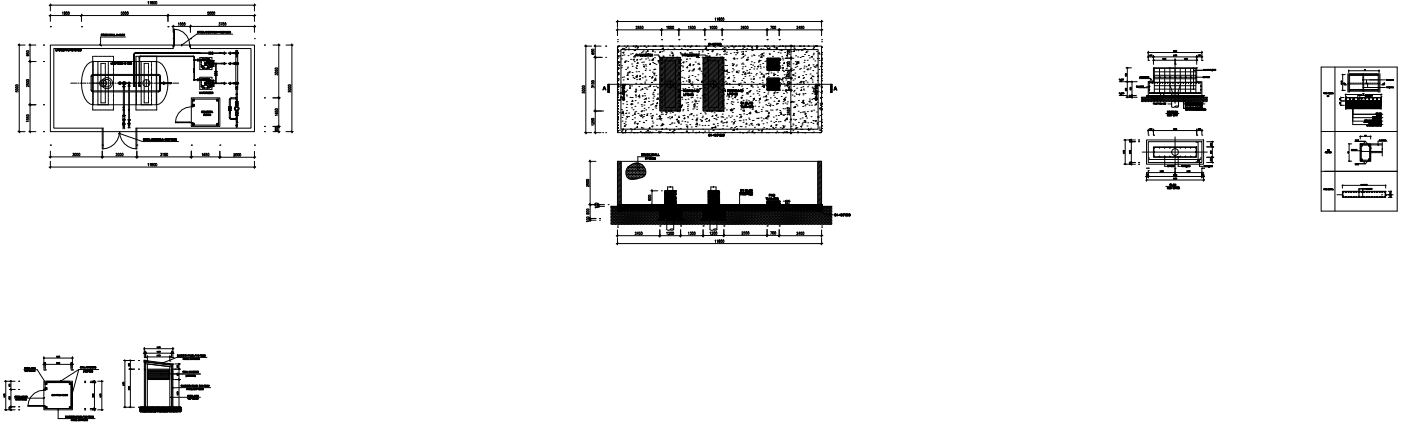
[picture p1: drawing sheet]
<svg xmlns="http://www.w3.org/2000/svg" width="297mm" height="89mm" viewBox="0 0 297 89" stroke-linecap="round" stroke-linejoin="round" font-family="sans-serif">
<g fill="none" stroke="#000" stroke-width=".21">
<path d="M3.3 19.2v.3h.2a.16 .16 0 0 1 .1-.3 .16 .16 0 0 1 .2 .1 .16 .16 0 0 1 0 .2M3.8 9.5h1.5M4.1 9.3v18.9M5.6 11.2v.2h.2a.16 .16 0 0 1 0-.2 .16 .16 0 0 1 .3 0 .16 .16 0 0 1 0 .2M5.6 17.7v.2l.2 .1a.16 .16 0 0 1 .1-.3 .16 .16 0 0 1 .2 0 .16 .16 0 0 1 0 .3M5.8 11.6l.1 .1v.1h-.2l-.1-.2a.27 .27 0 0 1 .3-.1 .27 .27 0 0 1 .2 .3M6.1 13h1.5M6.1 9.5h1.5M6.2 18.1v.3l-.5-.3-.1 .2 .1 .1M6.4 13h.1M6.4 9.3v18.9M9.2 9.5h.1"/>
<path d="M9.2 13h.1M10.4 3.3h43.8M10.4 1.1h43.8M10.7 5.7h.1M10.7 1.1h.1M10.7 .8v1.5M10.7 3v1.5M13.2 2.6l.1-.1v.6M13.6 2.6l.2 .2a.16 .16 0 0 1 .1 .2 .16 .16 0 0 1-.3 0 .16 .16 0 0 1 .1-.2l.2-.2zM15 17.6h1.2M16.5 17.6h.2M17 17.6h1.2"/>
<path d="M17.3 5.7h.1M17.3 3.3h.1M17.3 3v1.5M18.4 17.6h.3M18.9 17.6h3.8M19.3 16.2v2.9M19.5 19.1h-.2l.1 .3 .3 .1M19.5 19.1l.2 .4M19.5 16.2v2.9M19.7 19v.3h13.9M19.7 12.2v.1M19.7 12.4v.2"/>
<path d="M19.7 12.7v.2M19.7 13v.2M19.7 13.3v.1M19.7 13.5v.2M19.7 13.8v.2M19.7 14.1v.2M19.7 14.4v.1M19.7 14.6v.2M19.7 14.9v.2M19.7 15.2v.2M19.7 15.5v.1M19.7 15.7v.2"/>
<path d="M19.7 16.3v.2M19.7 16.6v.1M19.7 16.8v.2M19.7 17.1v.2M19.7 17.4v.2M19.7 17.7v.1M19.7 17.9v.2M19.7 18.2v.2M19.7 18.5v.2M19.7 18.8v.1M19.7 19.3v.2M19.7 19.6v.2"/>
<path d="M19.7 19.9v.1M19.7 15.8l-.3 .1-.1 .3h.2M19.7 15.8l-.2 .4M19.7 19.5h13.9M19.7 15.8h13.9M19.8 13a2.72 2.72 0 0 0-2.2 2.3 7.1 7.1 0 0 0 .9 6.3l.6 .4 .7 .2M19.8 13h13.3M19.8 11.9l-.1 .2M19.8 13v9.2M19.8 11.9h.2M20.1 11.9h.2M20.4 11.9h.2"/>
<path d="M20.7 11.9h.2M20.8 13v.2M20.8 13.3v.1M20.8 13.5v.2M20.8 13.8v.2M20.8 14.1v.2M20.8 14.4v.1M20.8 14.6v.2M20.8 14.9v.2M20.8 15.2v.2M20.8 15.5v.1M20.8 15.7v.2"/>
<path d="M20.8 16v.2M20.8 16.3v.2M20.8 16.6v.1M20.8 16.8v.2M20.8 17.1v.2M20.8 17.4v.2M20.8 17.7v.1M20.8 17.9v.2M20.8 18.2v.2M20.8 18.5v.2M20.8 18.8v.1M20.8 19v.2"/>
<path d="M20.8 19.3v.2M20.8 19.6v.2M20.8 19.9v.1M20.9 11.9h.2M21.1 17.5v.2M21.1 17.8l.1 .1M21.2 11.9h.2M21.2 17.3v.1M21.2 18l.2 .2M21.4 18.1l.2 .2M21.4 13.7v.2M21.4 14v.1"/>
<path d="M21.4 14.2v.2M21.4 14.5v.2M21.4 14.8v.2M21.4 15v.2M21.4 15.3v.2M21.4 15.6v.2M21.4 15.9v.2M21.4 16.2v.1M21.4 16.4v.2M21.4 16.7v.2M21.4 17v.2M21.4 17.3v.1"/>
<path d="M21.4 17.5v.2M21.4 17.8v.2M21.4 18.4v.1M21.4 18.6v.2M21.4 18.9v.2M21.4 19.2v.2M21.4 19.5v.1M21.4 19.7v.2M21.4 17.1l-.1 .1M21.5 11.9h.2M21.5 13.4l-.1 .2M21.6 13.4h.2"/>
<path d="M21.7 16.9l-.2 .1M21.8 11.9h.2M21.9 18.2l-.1 .2-.1-.1M21.9 16.9v.1M21.9 17.1v.2M21.9 17.4v.2M21.9 17.7v.2M21.9 18v.1M21.9 13.4h.2M21.9 16.9h-.2M22 16.9l.2 .1M22 11.9h.2"/>
<path d="M22.1 18.3l-.2 .1M22.2 13.4l.1 .2M22.3 17l.1 .1M22.3 11.9h.2M22.3 13.7v.2M22.3 14v.1M22.3 14.2v.2M22.3 14.5v.2M22.3 14.8v.2M22.3 15v.2M22.3 15.3v.2M22.3 15.6v.2"/>
<path d="M22.3 15.9v.2M22.3 16.2v.1M22.3 16.4v.2M22.3 16.7v.2M22.3 17v.2M22.3 17.3v.1M22.3 17.5v.2M22.3 17.8v.2M22.3 18.1v.2M22.3 18.4v.1M22.3 18.6v.2M22.3 18.9v.2"/>
<path d="M22.3 19.2v.2M22.3 19.5v.1M22.3 19.7v.2M22.3 18.2l-.1 .1M22.5 17.2v.2M22.5 18l-.1 .1M22.6 17.5v.1M22.6 17.7l-.1 .2M22.6 11.9h.2M22.9 11.9h.2M22.9 17.6h1.2M23 13v.2"/>
<path d="M23 13.3v.1M23 13.5v.2M23 13.8v.2M23 14.1v.2M23 14.4v.1M23 14.6v.2M23 14.9v.2M23 15.2v.2M23 15.5v.1M23 15.7v.2M23 16v.2M23 16.3v.2"/>
<path d="M23 16.6v.1M23 16.8v.2M23 17.1v.2M23 17.4v.2M23 17.7v.1M23 17.9v.2M23 18.2v.2M23 18.5v.2M23 18.8v.1M23 19v.2M23 19.3v.2M23 19.6v.2"/>
<path d="M23 19.9v.1M23.1 11.9h.2M23.4 11.9h.2M23.7 11.9h.2M24 11.9l.1 .2M24.1 12.2v.1M24.1 12.4v.2M24.1 12.7v.2M24.1 13v.2M24.1 13.3v.1M24.1 13.5v.2M24.1 13.8v.2"/>
<path d="M24.1 14.1v.2M24.1 14.4v.1M24.1 14.6v.2M24.1 14.9v.2M24.1 15.2v.2M24.1 15.5v.1M24.1 15.7v.2M24.1 16v.2M24.1 16.3v.2M24.1 16.6v.1M24.1 16.8v.2M24.1 17.1v.2"/>
<path d="M24.1 17.4v.2M24.1 17.7v.1M24.1 17.9v.2M24.1 18.2v.2M24.1 18.5v.2M24.1 18.8v.1M24.1 19v.2M24.1 19.3v.2M24.1 19.6v.2M24.1 19.9v.1M24.4 17.6h.2M24.8 17.6h1.8"/>
<path d="M25.9 2.5h-.2v.3a.16 .16 0 0 1 .2 0 .16 .16 0 0 1 0 .2 .16 .16 0 0 1-.2 0M26 18.3h.5M26 18.4h.5M26 18.3v.1M26.1 17.6l.2-.2 .2 .2M26.1 17.8l.1 .4M26.2 18v1.3M26.2 19.5v4.9M26.2 17.7l.1 .1M26.2 18.2l.2 .1zM26.2 18.2l.1 .1zM26.2 18.3v.1"/>
<path d="M26.3 18.4h.1M26.3 17.4v.4M26.3 17.3v.6M26.3 18.3v.1M26.3 17.4h.1M26.3 17.6l.1 .1M26.3 17.6h.1M26.3 17.5l.1 .1M26.4 18v1.3M26.4 19.5v4.9M26.4 17.8l-.1-.2 .1 .2M26.4 17.5h.1"/>
<path d="M26.4 17.8l-.1 .4M26.5 18.3v.1M26.5 17.8h.1M26.5 17.4h.1M26.6 7.8h-5.3v1.7M26.6 17.5h.1M26.6 17.7h.1M26.7 17.6h.1M26.8 17.6h1.2M27.2 17.6h.1M27.2 18.2h.3zM27.2 18.2h.1"/>
<path d="M27.2 17.5h.1M27.2 17.7h.1M27.2 17.8l.1 1.5M27.3 18.1l.1 .1zM27.3 19.5v5.8M27.3 17.6l.1 .1M27.4 18.2h.1M27.3 17.8h.1M27.3 17.4h.1M27.3 18.2h.1M27.4 17.6v.1M27.4 17.6v-.1v.3"/>
<path d="M27.4 17.5h.1M27.4 17.5l-.1 .1M27.4 17.6l.1 .1M27.4 19.5v5.8M27.5 17.7h.1M27.5 17.5h.1M27.5 17.8l-.1 1.5M27.5 17.6h.1M28.3 17.6h.1M28.3 18.2h.3M28.3 18.2h.1M28.3 17.6h.3"/>
<path d="M28.3 17.7h.1M28.3 17.5h.1M28.3 17.8l.1 .3M28.4 18.1l.1 .1zM28.4 18.2h.1M28.4 17.8h.1M28.4 17.4h.1M28.5 17.6v.1M28.5 18.2h.1M28.5 17.5v.1M28.5 17.5v.3M28.5 17.7h.1"/>
<path d="M28.5 11.3l.1-.1-.2 .2zM28.5 17.5h.1M28.5 17.5l-.2 .1M28.5 17.6l.1 .1M28.6 17.5h.1M28.6 17.7h.1M28.6 17.8l-.1 .3M28.6 18.2h.1M28.8 17.6h1.2M28.8 12.2v.1M28.8 12.4v.2M28.8 12.7v.2"/>
<path d="M28.8 13v.2M28.8 13.3v.1M28.8 13.5v.2M28.8 13.8v.2M28.8 14.1v.2M28.8 14.4v.1M28.8 14.6v.2M28.8 14.9v.2M28.8 15.2v.2M28.8 15.5v.1M28.8 15.7v.2M28.8 16v.2"/>
<path d="M28.8 16.3v.2M28.8 16.6v.1M28.8 16.8v.2M28.8 17.1v.2M28.8 17.4v.2M28.8 17.7v.1M28.8 17.9v.2M28.8 18.2v.2M28.8 18.5v.2M28.8 18.8v.1M28.8 19v.2M28.8 19.3v.2"/>
<path d="M28.8 19.6v.2M28.8 19.9v.1M28.9 11.9l-.1 .2M28.9 13v9.2M29 11.9h.2M29.3 11.9h.2M29.4 17.6h.1M29.4 18.2h.3zM29.4 17.7h.1M29.4 17.5h.1M29.4 17.8l.1 .3M29.5 18.1l.1 .1z"/>
<path d="M29.5 12.1v3.7M29.5 16v1.4M29.5 12.1h.1M29.5 18.2h.1M29.5 17.8h.1M29.5 17.4h.1M29.6 18.2h.1M29.6 17.5v.1M29.6 17.6v.1M29.6 17.5v.3M29.6 17.7h.1M29.6 11.9h.1"/>
<path d="M29.6 17.5l.1 .1-.1-.1-.2 .1M29.6 17.6h.1M29.6 12.1v3.7M29.6 16v1.4M29.7 17.6h.1M29.7 17.5h.1M29.7 17.7h.1M29.7 17.8l-.1 .3M29.7 18.2h.1M29.7 12l-.1 .1M29.7 11.9l-.2 .2M29.7 11.9v.1"/>
<path d="M29.7 12h11.3M29.7 11.9h11.3M29.8 11.9h.2M29.9 13v.2M29.9 13.3v.1M29.9 13.5v.2M29.9 13.8v.2M29.9 14.1v.2M29.9 14.4v.1M29.9 14.6v.2M29.9 14.9v.2M29.9 15.2v.2"/>
<path d="M29.9 15.5v.1M29.9 15.7v.2M29.9 16v.2M29.9 16.3v.2M29.9 16.6v.1M29.9 16.8v.2M29.9 17.1v.2M29.9 17.4v.2M29.9 17.7v.1M29.9 17.9v.2M29.9 18.2v.2M29.9 18.5v.2"/>
<path d="M29.9 18.8v.1M29.9 19v.2M29.9 19.3v.2M29.9 19.6v.2M29.9 19.9v.1M30.1 11.9h.2M30.3 17.6h.2M30.3 17.5v.2M30.3 17.8l.1 .1M30.4 11.9h.2M30.4 17.2l-.1 .2M30.4 18l.1 .1"/>
<path d="M30.6 13.7v.2M30.6 14v.1M30.6 14.2v.2M30.6 14.5v.2M30.6 14.8v.2M30.6 15v.2M30.6 15.3v.2M30.6 15.6v.2M30.6 15.9v.2M30.6 16.2v.1M30.6 16.4v.2M30.6 16.7v.2"/>
<path d="M30.6 17v.2M30.6 17.3v.1M30.6 17.5v.2M30.6 17.8v.2M30.6 18.1v.2M30.6 18.4v.1M30.6 18.6v.2M30.6 18.9v.2M30.6 19.2v.2M30.6 19.5v.1M30.6 19.7v.2M30.6 17l-.1 .2"/>
<path d="M30.6 18.2l.1 .1M30.7 11.9h.1M30.7 13.4l-.1 .2M30.8 17.6h1.2M30.8 13.4h.2M30.8 16.9l-.1 .1M30.9 11.9h.2M31 18.2v.2l-.2-.1M31 16.9v.1M31 17.1v.2M31 17.4v.2M31 17.7v.1"/>
<path d="M31 17.9v.2M31.1 13.4h.2M31.1 16.9h-.2M31.2 16.9l.2 .1M31.2 11.9h.2M31.3 18.3h-.2M31.3 13.4l.2 .2M31.4 .4l.1-.1v.6M31.4 17l.2 .1M31.5 11.9h.2M31.5 13.7v.2M31.5 14v.1"/>
<path d="M31.5 14.2v.2M31.5 14.5v.2M31.5 14.8v.2M31.5 15v.2M31.5 15.3v.2M31.5 15.6v.2M31.5 15.9v.2M31.5 16.2v.1M31.5 16.4v.2M31.5 16.7v.2M31.5 17v.2M31.5 17.3v.1"/>
<path d="M31.5 17.5v.2M31.5 17.8v.2M31.5 18.1v.2M31.5 18.4v.1M31.5 18.6v.2M31.5 18.9v.2M31.5 19.2v.2M31.5 19.5v.1M31.5 19.7v.2M31.5 18.2l-.1 .1M31.6 17.2l.1 .2M31.7 18l-.1 .1"/>
<path d="M31.7 17.4l.1 .2M31.8 17.7l-.1 .2M31.8 11.9h.1M31.8 .4l.1-.1v.6M32 11.9h.2M32.1 13v.2M32.1 13.3v.1M32.1 13.5v.2M32.1 13.8v.2M32.1 14.1v.2M32.1 14.4v.1M32.1 14.6v.2"/>
<path d="M32.1 14.9v.2M32.1 15.2v.2M32.1 15.5v.1M32.1 15.7v.2M32.1 16v.2M32.1 16.3v.2M32.1 16.6v.1M32.1 16.8v.2M32.1 17.1v.2M32.1 17.4v.2M32.1 17.7v.1M32.1 17.9v.2"/>
<path d="M32.1 18.2v.2M32.1 18.5v.2M32.1 18.8v.1M32.1 19v.2M32.1 19.3v.2M32.1 19.6v.2M32.1 19.9v.1M32.2 .3l.1 .3a.16 .16 0 0 1 .1 .2 .16 .16 0 0 1-.3 0 .16 .16 0 0 1 .2-.2l.1-.2zM32.2 17.6h.3M32.3 11.9h.2M32.6 11.9h.2M32.7 17.6h1.3"/>
<path d="M32.9 11.9h.1M33.1 13a2.72 2.72 0 0 1 2.2 2.3 7.1 7.1 0 0 1-.9 6.3l-.6 .4-.7 .2M33.1 11.9l.1 .2M33.1 13v9.2M33.2 12.2v.1M33.2 12.4v.2M33.2 12.7v.2M33.2 13v.2M33.2 13.3v.1M33.2 13.5v.2M33.2 13.8v.2M33.2 14.1v.2"/>
<path d="M33.2 14.4v.1M33.2 14.6v.2M33.2 14.9v.2M33.2 15.2v.2M33.2 15.5v.1M33.2 15.7v.2M33.2 16v.2M33.2 16.3v.2M33.2 16.6v.1M33.2 16.8v.2M33.2 17.1v.2M33.2 17.4v.2"/>
<path d="M33.2 17.7v.1M33.2 17.9v.2M33.2 18.2v.2M33.2 18.5v.2M33.2 18.8v.1M33.2 19v.2M33.2 19.3v.2M33.2 19.6v.2M33.2 19.9v.1M33.6 15.8l.3 .1 .1 .3h-.2M33.6 15.8l.2 .4M33.6 16h-13.9v.2"/>
<path d="M33.8 19.1h.2l-.1 .3-.3 .1M33.8 19.1l-.2 .4M33.8 17.9h.2M33.8 17.4h.2M33.8 16.2v2.9M34 16.2v1.3h2.2M34.1 17.5v.2M34.2 17.6h.2M34.7 17.3v.6zM34.7 17.6h1.2M34.7 17.3l.1 .6zM35.6 5.7h.1"/>
<path d="M35.6 3.3h.1M35.6 3v1.5M36 17.6h.4M36.1 17.6l.1-.1 .1 .1M36.2 17.6l.1 .1M36.2 17.5v.1M36.2 17.6v.1M36.2 17.7h-2.2v1.4M36.2 17.7h.1M36.2 17.5v.3M36.2 17.5l.1 .1M36.2 17.6h.1"/>
<path d="M36.4 5.6h17.8M36.7 17.6h1.2M36.7 9.5h.2v.5h-.2zM36.7 8.2h.1M36.7 5.6h.1M36.7 5.3v1.5M36.9 6.2h.1v.3h-.1zM36.9 9.2h.1v.3h-.1zM36.9 6.2a3.4 3.4 0 0 1 3.3 3.3h-3.3M36.9 6.5v2.7M36.9 6.5v2.7zM37 6.5v2.7"/>
<path d="M37.8 4.9l.1-.1v.6M40.2 9.5h.2v.5h-.2zM40.4 9.5h13.5v18.4h-43.2v-18.4h26v.8h-25.3v16.9h10.5v4.4M40.4 9.5v.8h12.8v16.9h-24.4v4.4M40.4 8.2h.1M40.4 5.6h.1M40.4 5.3v1.5M41 12l.1 .1M41 11.9l.2 .2M41 11.9v.1M41.1 14.7h-.1M41.1 15.2h-.1"/>
<path d="M41.1 15.3h.1M41.1 14.7h.1M41.1 14.8h.1M41.1 15.2h.1M41.1 14.6h.1M41.1 14.6v.2M41.1 15.2v.1M41.1 12.7h.1M41.1 16.9h.1M41.1 12.1v4.8M41.1 12.1h.1M41.2 15.2v.1"/>
<path d="M41.2 12.7h.1M41.2 16.9h.1M41.2 12.7v.1M41.2 16.9v.1M41.2 12.8h.7M41.2 12.7h.7M41.2 16.9h.7M41.2 17h.7M41.2 12.8h.1M41.2 16.8v.2M41.2 17h.1M41.2 15.2h.1"/>
<path d="M41.2 15.3h.1M41.2 12.1l-.1 4.9 .1-.1M41.9 12.5h.1v.4h-.1zM41.9 16.7h.1v.4h-.1zM42 12.8h.1M42 12.6h.1M42 12.5v.4M42 16.7v.4M42 17h.1M42 16.8h.1M42.1 12.7h.1M42.1 16.9h.1"/>
<path d="M42.1 12.8h-.1M42.1 17h-.1M42.2 11.3h.2h-.2M42.2 11.2l.1 .1zM42.3 11.2v.1M42.3 11.2v.2M42.3 11.3h2M42.3 11.2h2M42.3 11.2h.1M42.3 12.6v.1M42.3 12.8v.1M42.3 16.8v.1"/>
<path d="M42.3 17v.1M42.3 11.3h.1M42.3 12.7h.1M42.3 16.9h.1M42.3 11.2l-.1 .1M42.4 14.6l.1 .1M42.4 18.8l.1 .1M42.4 12.4v.2M42.4 12.7v.2M42.4 13v.1M42.4 13.2v.2M42.4 13.5v.2"/>
<path d="M42.4 13.8v.2M42.4 14.1v.1M42.4 14.3v.2M42.4 16.6v.2M42.4 16.9v.2M42.4 17.1v.2M42.4 17.4v.2M42.4 17.7v.2M42.4 18v.2M42.4 18.2v.2M42.4 18.5v.2M42.4 12.8h.1"/>
<path d="M42.4 17h.1M42.5 12.2l-.1 .1M42.5 16.4l-.1 .1M42.5 12.8h.1M42.5 12.6h-.1M42.5 17h.1M42.6 12.6h-.1M42.6 16.8h-.2M42.6 14.7h.2M42.6 18.9h.2M42.6 16.4h.2M42.6 12.2h.2"/>
<path d="M42.6 12.8h.1M42.6 12.6h.1M42.6 12.5v.4M42.6 16.7v.4M42.6 17h.1M42.6 16.8h.1M42.7 16.8h.5M42.7 12.9h-.1v-.4h.1v1.7l.3 .3M42.7 17.1h-.1v-.4h.1v1.7l.3 .3M42.7 12.6h.1M42.7 13.7h.1M42.7 13.2h.1"/>
<path d="M42.7 18.3h.1M42.7 17.9h.1M42.7 17.4h.1M42.7 14.1h.1M42.7 13.6h.1M42.7 17.8h.1M42.7 12.8h.5M42.7 12.6h.5M42.7 17h.5M42.7 12.8h.1M42.7 17h.1M42.8 13.9v.3"/>
<path d="M42.8 18.1v.3M42.8 13.9h.1M42.8 14l.1 .1M42.8 14.1h.1M42.8 14.2h.1M42.8 18.1h.1M42.8 18.2l.1 .1M42.8 18.3h.1M42.8 18.4h.1M42.9 14.7h.2M42.9 18.9h.2M42.9 16.4h.2"/>
<path d="M42.9 12.2h.2M42.9 14v.1M42.9 18.2v.1M42.9 14.4l.2 .1M42.9 18.6l.2 .1zM43 14.4v.1M43 18.6v.1M43 14h.1M43 18.2h.1M43 12.5h.1M43 14.4h.1M43 16.7h.1"/>
<path d="M43 18.5l.1 .1M43 14.1h-.2M43 14h-.2M43 18.3h-.2M43 18.2h-.2M43 14v.1M43 18.2v.1M43 14.1h.1M43 18.3h.1M43 14l-.1 .1M43 18.2h-.1M43.1 14.5h.1"/>
<path d="M43.1 14.7h.2M43.1 18.9h.2M43.1 16.4h.2M43.1 12.2h.2M43.2 12.8h.1M43.2 17h.1M43.2 12.5h.1v.4h-.1zM43.2 12.6h.1M43.2 16.7h.1v.4h-.1zM43.3 12.8h.1M43.3 12.6h.1M43.3 17h.1"/>
<path d="M43.3 16.8h.1M43.3 12.5v.4M43.3 16.7v.4M43.3 12.8h.2M43.3 12.7h.2M43.3 16.9h.2M43.3 17h.2M43.3 14.4h.1M43.3 18.6h.1M43.3 13.9h.1M43.3 18.1h.1M43.4 14.4h.1"/>
<path d="M43.4 18.6h.1M43.4 13.9h.1M43.4 18.1h.1M43.4 13.9h-.1M43.4 18.1h-.1M43.4 12.5h.1M43.4 16.7h.1M43.4 14.7h.2M43.4 18.9h.2M43.4 16.4h.2M43.4 12.2h.2M43.5 14.5l-.3-.4a.52 .52 0 0 1 .8-.2l.1 .2-.3 .4"/>
<path d="M43.5 18.7l-.3-.4a.51 .51 0 0 1 .8-.2l.1 .2-.3 .4M43.6 16.8h.1M43.6 17h.1M43.6 12.7h.1l-.1 .1M43.6 16.8l.1 .1-.1 .1M43.6 12.7v.1M43.6 16.8v.2M43.7 14.7h.2M43.7 18.9h.2M43.7 16.4h.2M43.7 12.2h.2M43.8 12.7h.1"/>
<path d="M43.8 16.9h.1M43.8 12.7h.3M43.8 16.9h.3M43.8 17.2l.1 .1M43.8 13v.1M43.8 17.2v.1M43.8 12.5h.1M43.8 16.7h.1M43.8 13l.1 .2M43.9 12.5h.1M43.9 16.7h.1M43.8 13h.1"/>
<path d="M43.9 13.4h.3M43.9 13.5h.3M43.9 17.7h.3M43.9 17.6h.3M43.9 12.7h.1M43.9 16.9h.1M43.9 12.9l-.1 .1M43.9 12.7v.2M43.9 16.9v.2M43.9 12.9h.1M43.9 17.1l-.1 .1M43.9 12.8h.1"/>
<path d="M43.9 17h.1M43.9 12.9l.1 .1v-.1M43.9 12.9v.1l.1-.1M43.9 17.1l.1 .1v-.1M43.9 17.1v.1l.1-.1M43.9 17.1h.1M43.9 13.9h.1M43.9 14.4h.1M43.9 18.1h.1M43.9 12.7h-.1M43.9 16.9h-.1M43.9 13.1h.1"/>
<path d="M43.9 13h.1M43.9 17.3h.1M43.9 17.2h.1M43.9 13v.1M43.9 17.3v.1M43.9 17.2v.1M43.9 18.6h.1M44 14.4h-.1M44 18.6h-.1M44 13.9h.1M44 18.1h.1M44 14.7h.2"/>
<path d="M44 18.9h.2M44 16.4h.2M44 12.2h.2M44 13.4l-.4-.3-.3 .4M44 13.5l-.3 .3-.4-.2M44 17.6l-.4-.3-.3 .4M44 17.7l-.3 .3-.4-.3M44 14.4h.1M44 18.6h.1M44 13h.1M44 17.2l.2 .1M44 17.2h.1"/>
<path d="M44 13v.1M44 12.8h-.1M44 17h-.1M44.1 12.7l-.1 .2M44.1 16.9l-.1 .2M44.1 14.1h.1M44.1 18.3h.1M44.1 14.1v.1M44.1 18.3v.1M44.1 14.2h.1M44.1 18.4h.1M44.1 12.7h.1"/>
<path d="M44.1 16.9h.1M44.2 12.5l.1 .1M44.2 16.7l.2 .1M44.2 12.5h-1.3l-.1 .1M44.2 16.7h-1.3l-.1 .1M44.2 13.1h-.2h.2M44.2 13.1l.4 .1M44.2 17.3l.4 .1M44.2 16.7l.1 .1M44.2 13.2h.2v.5h-.2zM44.2 17.4h.2v.5h-.2zM44.2 12.4v.1"/>
<path d="M44.2 16.6v.1M44.2 16.6l.2 .2M44.2 14.7h.2M44.2 18.9h.2M44.2 16.4h.2M44.2 12.2h.2M44.3 2.5h-.3v.3a.16 .16 0 0 1 .3 0 .16 .16 0 0 1-.1 .2 .16 .16 0 0 1-.2 0M44.3 14.4h.1M44.3 18.6h.1M44.3 12.5h.1M44.3 16.6l.1 .1M44.3 14.1v.1"/>
<path d="M44.3 18.3v.1M44.3 13.6h.1M44.3 13.2v.5M44.3 17.4v.5M44.3 17.8h.1M44.3 12.9h.1M44.3 13.3h.1M44.3 17.1h.1M44.3 17.5h.1M44.4 13.8h.1M44.4 18h.1M44.3 11l.1 .5z"/>
<path d="M44.3 13.1v.1M44.3 17.3l.2 .1M44.3 12.5l.4 .3-.1 .5M44.3 16.7l.4 .2-.1 .6M44.3 17.3l.1 .1M44.3 13.1h.1M44.3 17.3h.3M44.3 17.3h.1M44.3 13.8h.1M44.3 18h.1M44.4 14.1v.1zM44.4 18.3v.1z"/>
<path d="M44.4 13.3v.1M44.4 17.5h.1M44.4 11.1h.1M44.4 14.2h.1M44.4 18.4h.1M44.4 13.1h.1M44.4 13.1v.1M44.4 17.3h.1M44.4 14.1h.1M44.4 18.3v.1M44.4 18.3h.1M44.4 17.3v.1"/>
<path d="M44.4 17.4h.1M44.4 13.6h.1M44.4 17.5v.1M44.4 11.1v.1M44.4 13.2h.1M44.4 14.2v-.1v.1M44.4 13.4h.1M44.4 17.7h.1M44.4 17.6h.1M44.4 17.7v.1M44.4 11.4h.1M44.4 11.2h.1"/>
<path d="M44.5 13.4h.1M44.5 13.1h.1M44.5 13.1v.1M44.5 17.6h.1M44.5 17.3h.1M44.5 17.3v.1M44.5 11.3h.1M44.5 11.2h.1M44.5 17.4h.1M44.5 14.1h.1M44.5 14.2h.1M44.5 18.4h.1"/>
<path d="M44.5 14.7h.2M44.5 18.9h.2M44.5 16.4h.2M44.5 12.2h.2M44.5 18.3h.1M44.5 14.1v.1M44.5 18.3v.1M44.5 14.2h.2M44.5 17.5l.2-.4v.5M44.5 13.8h.1M44.5 18h.1M44.5 18.2l.2 .1"/>
<path d="M44.6 13v.2M44.6 17.2v.2M44.6 13.1h-.4M44.6 13.2v.1M44.6 17.4v.1M44.6 13.7v.2h.1M44.6 13h.1M44.6 17.9v.2M44.6 13.8h-.3M44.6 17.2h.1M44.6 18.1h.1M44.6 18h-.3"/>
<path d="M44.6 13.7l.1 .5M44.6 17.9l.1 .5M44.6 13.7h.1M44.6 17.9h.1M44.6 14.1v.1M44.6 18.3v.1M44.6 18.4h.1M44.6 18.3h.1M44.6 12.8h.1M44.6 17h.1M44.6 12.9h.1M44.6 14.2l-.2 .3h-1.3"/>
<path d="M44.6 14.1h.1M44.6 14.2h.1M44.6 18.4l-.2 .3h-1.3M44.7 13.5h.1M44.7 17.7h.1M44.7 11.3h.1M44.7 12.9v.5M44.7 14.1v.1M44.7 18.3v.1M44.7 14.1h-.6M44.7 12.9h-.2v.4M44.7 14.1h.1"/>
<path d="M44.7 18.3h.1M44.7 18.4h-.2M44.7 11.1v.1M44.7 11.3v.2M44.7 13.5v.5l-.2-.4M44.7 17.7v.5l-.2-.4M44.7 13h-.1M44.7 13h.1M44.7 17.2h-.1M44.7 17.2h.1M44.7 14.2h.1M44.7 18.4h.1"/>
<path d="M44.7 13.9h.1M44.7 18.1h.1M44.7 13.4h.2M44.7 17.6h.2M44.7 11.3h.2M44.7 11.2h.2M44.8 12.2l.1 .1M44.8 16.4l.1 .1M44.9 13.6h.1M44.9 13.4h.1M44.9 17.7h.1M44.9 17.6h.1"/>
<path d="M44.9 11.4h.1M44.9 11.2h.1M44.9 17.7l.1 .1M44.9 12.9h.1M44.9 17.1h.1M44.9 12.4v.2M44.9 12.7v.2M44.9 13v.1M44.9 13.2v.2M44.9 13.5v.2M44.9 13.8v.4M44.9 14.3v.2"/>
<path d="M44.9 14.6l-.1 .1M44.9 16.6v.2M44.9 16.9v.2M44.9 17.1v.2M44.9 17.4v.2M44.9 17.7v.2M44.9 18v.4M44.9 18.5v.2M44.9 18.8l-.1 .1M45 13.2v.5zM45 13.3l-.1 .1M45 11v.5z"/>
<path d="M45 17.4v.5zM45 17.5l-.1 .1M45 11.1l-.1 .1M45 14.1h.1M45 14h.1M45 18.3h.1M45 18.2h.1M45 14v.1M45 18.2v.1M45 14.1h-.5M45 18.3h-.9M45 13.9h.1"/>
<path d="M45 18.1h.1M45 13.9l-.3 .1M45 13.9l.1 .2M45 13.9l.1 .1M45 18.1l-.3 .1M45 18.1l.1 .1M45.1 13.2v.5zM45.1 17.4v.5zM45.1 11v.5zM45.1 14.1l-1 .1M45.1 18.3l-1 .1M45.1 18.1v.2"/>
<path d="M45.1 14h.1M45.1 12.9l-.4 .1M45.1 18.2h.1M45.1 17.1l-.4 .1M45.1 13.8h-.2M45.1 18h-.2M45.1 13.7h.3M45.1 14l.1 .1M45.1 13.8h.1M45.1 12.9v.9M45.1 17.1v.9M45.1 12.9h.1"/>
<path d="M45.1 17.9h.3M45.1 18.2l.1 .1M45.1 18h.1M45.1 17.1h.1M45.1 13.4h1.8M45.1 13.5h.6v1.6M45.1 17.7h1.8M45.1 11.3h1.8M45.1 11.2h1.8M45.2 13.8l-.2 .1M45.2 18l-.2 .1M45.2 14h-.1"/>
<path d="M45.2 14h.1M45.2 12.8l-.1 .1M45.2 18.2h-.1M45.2 18.2h.1M45.2 18.3h.1M45.2 17l-.1 .1M45.2 12.8v1M45.2 14v.1M45.2 17v1M45.2 18.2v.1M45.2 13.8h.1M45.2 12.8h.1"/>
<path d="M45.2 18.3h.2M45.2 18h.1M45.2 17h.1M45.3 12.8h.1M45.3 12.8v1.3M45.3 17v1.3M45.3 17h.1M45.3 17.7h.1M45.4 12.8l-.5 .1M45.4 12.8v1.3h-.2M45.4 12.8v.1M45.4 17v1.3"/>
<path d="M45.4 17l-.5 .1M45.4 13.4h.1M45.4 17h.1M45.4 17.6l-.1 .1M45.4 17.7h.1M45.4 13.4v.1M45.4 18.3h.1M45.6 15.1l.4 .1zM45.6 15.9l.4 .1zM45.6 15.2l.4 .1zM45.6 15.9h.4zM45.6 15.6h.1"/>
<path d="M45.6 13.4v.1M45.6 17.6v.1M45.6 15.3l.1 .1M45.7 15.7l-.1 .2M45.7 16v1.6h-.6M45.7 13.6h.1M45.7 17.5h.1M45.8 15.6h.1M45.8 15.4l-.2 .1M45.8 15.6v.2M45.8 15.4v.1M45.8 15.5h.2"/>
<path d="M45.8 15.6h.2M45.8 16v1.6h1.1M45.9 15.7v.1M45.9 15.3v.1M45.9 15.8v.1M45.9 15.3h.1M45.9 13.4v.1M45.9 17.6v.1M46.4 4.8h.3l-.2 .2 .2 .1a.17 .17 0 0 1-.1 .2 .17 .17 0 0 1-.2 0M46.6 11.2v.1M46.6 11.2h.1M46.6 11.3h.1"/>
<path d="M46.6 11.2l.1 .1M46.7 11.2h.1M46.7 11.3h.1M46.7 11.2v.1M46.7 11.2h-.1M46.8 4.8h.3l-.2 .6M46.9 13.5h-1.1v1.6M46.9 11.2v.1M46.9 13.4v.1M46.9 17.6v.1M46.9 11.2h.2M46.9 13.4h.2"/>
<path d="M46.9 17.6h.2M47.1 13.4h.4M47.1 13.5h.4M47.1 17.6h.4M47.1 17.7h.4M47.1 11.2h.4M47.1 11.3h.4M47.1 11.2v.1M47.1 13.4v.1M47.1 17.6v.1M47.1 11.3h-.2M47.1 13.5h-.2"/>
<path d="M47.1 17.7h-.2M47.5 11l.1 .5zM47.5 13.2l.1 .5zM47.5 17.4l.1 .5zM47.6 11v.5zM47.6 13.2v.5zM47.6 17.4v.5zM47.6 13.4h.4M47.6 13.5h.4M47.6 17.6h.4M47.6 17.7h.4M47.6 11.2h.4"/>
<path d="M47.6 11.3h.4M48.4 13.4h.4M48.4 13.5h.4M48.4 17.6h.4M48.4 17.7h.4M48.4 11.2h.4M48.4 11.3h.4M48.8 11v.5zM48.8 13.2v.5zM48.8 17.4v.5zM48.8 11l.1 .5zM48.8 13.2l.1 .5z"/>
<path d="M48.8 17.4l.1 .5zM48.9 13.4h.4M48.9 13.5h.4M48.9 17.6h.4M48.9 17.7h.4M48.9 11.2h.4M48.9 11.3h.4M49.3 11.2v.1M49.3 13.4v.1M49.3 17.6v.1M49.3 11.3l.2 .1M49.3 13.5l.2 .1"/>
<path d="M49.3 17.7l.2 .1M49.3 7.2h-7.6l-3.2 2.3M49.5 13.6h.7M49.5 13.3h.7M49.5 17.8h.7M49.5 17.5h.7M49.5 11.4h.7M49.5 11.1v.3M49.5 13.3v.3M49.5 17.5v.3M49.5 11.1l-.2 .1M49.5 11.1h.7"/>
<path d="M49.5 13.3l-.2 .1M49.5 17.5l-.2 .1M49.8 11.2h.1M49.7 11.2v.1M49.7 13.4v.1M49.7 17.6v.1M49.7 11.3h.1M49.7 13.5h.1M49.7 17.7h.1M49.7 13.4h.1M49.7 11.2h.1M49.7 17.6h.1"/>
<path d="M49.8 13.4v.1M49.8 17.6v.1M49.8 11.2v.1M49.8 13.4h.1M49.8 17.6h.1M49.8 11.3h.1M49.8 13.5h.1M49.8 17.7h.1M49.8 11.2l.1 .1M49.8 13.5h-.1M49.8 17.6h-.1M49.8 17.7h-.1"/>
<path d="M49.8 11.2h-.1M49.8 13.4l.1 .1M49.8 17.6l.1 .1M49.9 13.5h-.1M49.9 17.7h-.1M49.9 11.3h.1M49.9 13.5h.1M49.9 17.7h.1M50 18.9l.1 .1M50 10.8l.2-.2 .2 .2M50 10.8v.2M50 11.5v1.7"/>
<path d="M50 13.7v3.7M50 17.9v1M50 18.9h.1M50 10.8h.4M50 13.5h.4M50 17.7h.4M50 11.3h.4M50 18.5h.4M50 20h.4M50.1 11.3l.1-.2 .1 .2M50.1 13.5l.1-.2 .1 .2M50.1 17.7l.1-.2 .1 .2"/>
<path d="M50.1 18.5l.1 .1 .1-.1M50.1 20l.1 .1 .1-.1M50.1 18.5v2.2h-1.1M50.1 12.1h.1M50.1 13.5l.1 .1M50.1 11.9h.1M50.1 18.4l.1 .1M50.1 11.9v.2M50.1 12h.1M50.2 11.9l-.1 .1M50.2 11.9h.1M50.2 13.5v.1"/>
<path d="M50.2 17.7h.1M50.2 11.1l.1 .2-.1 .1M50.2 13.3l.1 .2-.1 .1M50.2 17.5l.1 .2-.1 .1M50.2 11.1v.2M50.2 11.3v.1M50.2 13.3v.2M50.2 17.5v.2M50.2 17.7v.1M50.2 18.5v.1M50.2 20v.1M50.2 19.9v.1"/>
<path d="M50.2 11.3h.1M50.2 11.4h.1M50.2 11.1v.3M50.2 13.3v.3M50.2 17.5v.3M50.2 18.3v.4M50.2 19.8v.3M50.2 13.5h.1M50.2 18.4v.1M50.2 18.6h.1M50.2 11.2h.1M50.2 13.4h.1"/>
<path d="M50.2 17.5v.1M50.2 17.8h.1M50.2 19.9h.1M50.2 11.2l.1 .1M50.2 13.4l.1 .1M50.2 17.6l.1 .1M50.2 17.6h.1M50.3 11.3h.1M50.3 13.5h-.1M50.3 17.7h.1M50.3 20h.1M50.3 20h-.1"/>
<path d="M50.3 18.4l-.1 .1M50.3 19.9l-.1 .1M50.3 13.5h.1M50.3 18.5l-.1 .1M50.3 18.5v3M50.3 18.9h.1M50.3 18.5h-.1M50.3 11.4h.1M50.4 18.9l-.1 .1M50.4 10.8v.2M50.4 11.5v1.7M50.4 13.7v3.7"/>
<path d="M50.4 17.9v1M50.5 13.4h.1M50.5 17.6h.1M50.5 11.2h.1M50.5 17.6v.1M50.5 11.2v.2M50.5 13.4v.2M50.5 17.6v.2M50.5 13.6h.1M50.5 17.7v.1M50.5 11.3v.1M50.5 13.4v.1"/>
<path d="M50.5 11.3h.1M50.5 13.5h.1M50.5 11.2v.1M50.6 11.2v.1M50.6 13.4v.1M50.6 17.6v.1M50.6 11.2h.1M50.6 11.3h-.1M50.6 17.7h-.1M50.6 11.3h.1M53.9 5.7h.1M53.9 3.3h.1"/>
<path d="M53.9 8.2h.1M53.9 .8v1.5M53.9 3v1.5M53.9 5.3v1.5M56.1 9.5h.1M57.9 9.5h1.5M58.3 15.9v-.3l.2 .2 .1-.2a.17 .17 0 0 1 .3 .1 .17 .17 0 0 1-.1 .2M58.3 14.8v.2l.3 .1a.16 .16 0 0 1 0-.3 .16 .16 0 0 1 .2 0 .16 .16 0 0 1 0 .3M59.1 9.5h.1M59.1 9.3v18.9M60.6 9.5h1.6M61.1 19.2v.3h.3a.16 .16 0 0 1 0-.3 .16 .16 0 0 1 .2 .1 .16 .16 0 0 1 0 .2"/>
<path d="M61.9 9.3v18.9M123.4 19.5v.2h.3a.16 .16 0 0 1 0-.2 .16 .16 0 0 1 .2 0 .16 .16 0 0 1 0 .2M123.9 9.8h1.5M124.2 9.8h.1M124.2 9.5v18.9M125.4 10.9v.2h.3a.16 .16 0 0 1 0-.2 .16 .16 0 0 1 .2 0 .16 .16 0 0 1 0 .2M125.4 18.6v-.3l.2 .2 .1-.2a.17 .17 0 0 1 .2 .1 .17 .17 0 0 1 0 .2M125.5 11.3a.25 .25 0 0 0 .2 .2 .25 .25 0 0 0 .3-.2h-.3l.1 .2M125.9 9.8h1.5M125.9 12.2h1.5M126 18h-.6l.1 .1M126.2 12.2h.1"/>
<path d="M126.2 9.5v18.9M127.5 12.2h.1M128.4 9.8h.1M128.4 12.2h.1M129 17.9h47.3M130.6 6.3h43.9M130.6 4.6h43.9M130.9 9.9h.1M130.9 11.1h.1M130.9 12.3h.1M130.9 13.5h.1M130.9 14.7h.1"/>
<path d="M130.9 15.9h.1M130.9 17.1h.1M130.9 18.3h.1M130.9 19.4h.1M130.9 10.5h.1M130.9 11.8h.1M130.9 13.1h.1M130.9 14.5h.1M130.9 15.8h.1M130.9 18.4h.1M130.9 19.7h.1M130.9 10.8h.1"/>
<path d="M130.9 12h.1M130.9 14.3h.1M130.9 15.5h.1M130.9 16.6h.1M130.9 17.8h.1M130.9 19h.1M130.9 9.8h43.3v18.3h-43.3zM130.9 8.4h.1M130.9 8.8h.1M130.9 4.6h.1M130.9 18.4l.1-.1v.2h-.1M130.9 4.3v1.5"/>
<path d="M130.9 6.1v1.5M131 19.4h.1M131 14.4h.1M131.1 18.1h.1M131.1 16.7h.1M131.1 16.9h.1M131.1 19.7h.1M131.1 15.7h.1M131.1 9.8h.1M131.1 13.8l.3-.1-.1 .2zM131.2 18.4h.1M131.2 14.5h.1"/>
<path d="M131.2 15.3v.4l-.3-.1zM131.2 13.3h.1M131.3 12h.1M131.3 13.1h.1M131.3 10.8h.1M131.4 11.8h.1M131.5 18.2h.1M131.6 10.5h41.9v16.9h-41.9zM131.7 19.5v.4l-.3-.1zM131.7 14.4h.1M131.7 12.5h.1M131.8 18.6h.1"/>
<path d="M131.8 13.9h.1M131.9 16.4h.1M131.9 11.7h.1M132 11.2l.3-.1-.1 .2zM132.1 18.3h.1M132.1 10.2v.3l-.2-.1zM132.1 16.9h.1M132.3 16.3h.1M132.3 11.6h.1M132.3 9.8h.1M132.3 10.3h.1M132.4 17.9l.3-.1-.1 .3z"/>
<path d="M132.5 10.6h.1M132.5 19.5h.1M132.5 13h.1M132.6 13l.1 .2h-.3zM132.6 19.4h.1M132.7 14.7h.1M132.7 10.1h.1M132.7 12.9h.1M132.9 19.1h.1M132.9 17.9h.1M133 9.8h.1M133 14.4h.1"/>
<path d="M133 16.7h.1M133 15.4h.1M133 16.8h.1M133.1 14.2h.1M133.1 15.5h.1M133.1 13h.1M133.1 15.7l.1 .3-.3-.1zM133.2 11.8h.1M133.2 10.6h.1M133.2 10.2h.1M133.3 15.3l.3-.1-.1 .2zM133.5 18.1h.1"/>
<path d="M133.5 18.3h.1M133.6 18.5l.1 .2h-.2zM133.7 11.5h.1M133.7 12.6h.1M133.9 18.2h.1M133.9 13.6h.1M134 15.4h.1M134.1 14h.1M134.1 16h.1M134.1 11.4h.1M134.2 16.4h.1M134.2 12.6l.3-.1-.1 .2z"/>
<path d="M134.2 9.8h.1M134.4 10.7h.1M134.4 16.6h.1M134.5 13.1h.1M134.6 11.8l.1 .3h-.4zM134.6 10h.1M134.6 19.4l.3-.1-.1 .2zM134.7 10.5l.1 .2h-.2zM134.7 18.9h.1M134.8 9.8h.1M134.8 19h.1M134.8 17.7h.1"/>
<path d="M134.8 14.4h.1M134.8 19.2h.1M134.8 16.4h.1M134.8 5.7l.1-.1 .2 .1-.3 .4h.3M134.9 9.8h.1M134.9 15.2h.1M134.9 14h.1M134.9 14.5h.1M135 12.8h.1M135 13.9h.1M135 16.9h.1M135 11.5h.1"/>
<path d="M135 12.6h.1M135.1 10.3h.1M135.1 15.9l.1 .4-.4-.1zM135.1 10l.3-.1-.1 .2zM135.2 13.2l.1 .2h-.2zM135.4 15.2h.1M135.4 18.3h.1M135.5 5.6h-.2v.2a.16 .16 0 0 1 .2 0 .16 .16 0 0 1 0 .2 .16 .16 0 0 1-.3 0M135.5 16.8l.3-.1-.1 .2zM135.7 12.7h.1M135.7 19.1h.1M135.7 16l.1 .2h-.2z"/>
<path d="M135.8 17.8h.1M135.8 9.8h.1M135.9 5.6h-.2v.2a.16 .16 0 0 1 .2 0 .16 .16 0 0 1 0 .2 .16 .16 0 0 1-.2 0M135.9 12.5h.1M136 11.2h.1M136 17.8h.1M136.1 13.2h.1M136.2 16.5h.1M136.2 15.6h.1M136.2 11h.1M136.3 18.7v.3l-.2-.1zM136.4 13.7h.1"/>
<path d="M136.4 10.8h.1M136.4 14.1l.3-.1-.1 .2zM136.4 13.1h.1M136.5 9.8h.1M136.6 19.8h.1M136.6 9.8h.1M136.6 18.6h.1M136.7 17.4h.1M136.7 17.7h.1M136.7 16.2h.1M136.7 16.3h.1M136.8 14.9h.1"/>
<path d="M136.8 13.7h.1M136.9 12.5h.1M136.9 14.6h.1M136.9 11h.1M136.9 11.3h.1M136.9 18.6h.1M136.9 14h.1M136.9 17h.1M137 10.1h.1M137.1 18.9h.1M137.3 11.4l.3-.1-.1 .3zM137.3 12.3h.1"/>
<path d="M137.4 10.7v.2h-.2zM137.4 9.8h.1M137.4 18.4h.1M137.6 12.7h.1M137.7 16.2h.1M137.7 14.9h.1M137.7 18.2l.3-.1-.1 .3zM137.9 13.4v.3h-.2zM138.1 17.5h.1M138.1 16.6h.1M138.2 17.5h.1M138.2 12.8h.1"/>
<path d="M138.3 10.8h.1M138.3 19.9h.1M138.3 10.9h.1M138.3 15.3h.1M138.3 10.6h.1M138.4 16.2v.2h-.2zM138.4 13.2h.1M138.4 9.8h.1M138.5 19.6h.1M138.5 18.3h.1M138.5 12.4l.1 .3h-.3zM138.6 17.1h.1"/>
<path d="M138.6 15.6l.3-.1-.1 .2zM138.6 15.9h.1M138.6 14.8h.1M138.7 14.7h.1M138.7 13.4h.1M138.7 11.7h.9l.6 .8M138.7 13.5h.1M138.8 12.2h.1M138.8 11h.1M138.8 14.7h.1M138.8 9.8h.1M138.9 9.8h.1"/>
<path d="M138.9 19v.2h-.2zM138.9 17h.1M139 16.5l.1 .4-.4-.1zM139.1 16h.1M139.1 18.3h.1M139.1 13.6h.1M139.4 18.5h.1M139.4 19.9h.1M139.4 18.6h.1M139.5 12.9l.3-.1-.1 .2zM139.6 12.8h.1M139.6 13.3h.1"/>
<path d="M139.6 12h.1M139.9 12.2h4.4v11.3h-4.4zM139.9 19.7l.3-.1-.1 .2zM139.9 9.8h.1M140 12.2h-.1M140 10.9v.2h-.2zM140 14.6h.1M140.1 16.6h.1M140.2 12.2l-.3 .3M140.3 12.3h.1M140.3 13.5h.1M140.3 14.6h.1"/>
<path d="M140.3 15.8h.1M140.3 17h.1M140.3 18.2h.1M140.3 19.4h.1M140.3 13.2h.1M140.3 14.5h.1M140.3 17.2h.1M140.3 19.8h.1M140.3 9.8h.1M140.3 14.4h.1M140.3 16.8h.1M140.3 17.9h.1"/>
<path d="M140.3 14.7h.1M140.3 8.4h.1M140.3 6.3h.1M140.3 6.1v1.5M140.3 10.9h.1M140.4 10.3l.2-.1v.2zM140.4 12.2h.1M140.4 9.8h.1M140.5 10.3h.1M140.5 12.2l-.6 .5M140.6 11.9h.1M140.6 10.5h.1"/>
<path d="M140.6 12h.1M140.6 10.8h.1M140.8 12.2l-.9 .8M141 12.9h2.2v9.9h-2.2zM141 12.2l-1.1 1.1M141.3 12.2l-1.4 1.3M141.4 5.7l.1-.1v.5M141.5 10.4h.1M141.5 12.2l-1.6 1.6M141.8 12.2l-1.9 1.8M141.9 11.7h.1M142 12.2h.1"/>
<path d="M142 9.8h.1M142 12.2l-2.1 2.1M142.1 9.8h.1M142.1 17.9l1.9 1.3h.7M142.1 16.8v2.1M142.2 11h.1M142.3 12.2l-2.4 2.4M142.5 9.8h.1M142.5 12.1h.1M142.5 11.7h.1M142.5 12.2h.1M142.6 10.5h.1"/>
<path d="M142.6 12.2l-2.7 2.6M142.6 11.7l.2-.1v.3zM142.6 9.9h.1M142.6 11.1l.1 .3h-.3zM142.8 12.2l-2.9 2.9M142.9 10.2h.1M143.1 12.2l-3.2 3.1M143.3 12.2l-3.4 3.4M143.5 12.2h.1M143.6 12.2l-3.7 3.7M143.9 12.2l-4 3.9M143.9 9.8h.1"/>
<path d="M143.9 13h.1M143.9 14.2h.1M143.9 15.4h.1M143.9 16.6h.1M143.9 17.8h.1M143.9 18.9h.1M143.9 12.7h.1M143.9 14.1h.1M143.9 16.7h.1M143.9 18h.1M143.9 19.3h.1M143.9 13.3h.1"/>
<path d="M143.9 14.4h.1M143.9 15.6h.1M143.9 16.8h.1M143.9 17.9h.1M143.9 19.1h.1M143.9 13.4h.1M143.9 15.8h.1M143.9 18.1h.1M143.9 8.4h.1M143.9 6.3h.1M143.9 15.9l.2-.1v.2l-.2-.1M143.9 6.1v1.5"/>
<path d="M144 16.8h.1M144 19.3h.1M144.1 18h.1M144.1 12.2l-4.2 4.2M144.1 18.8h.1M144.1 19.4l.1 .2h-.2zM144.2 17.6h.1M144.2 11.1h.1M144.2 16.4h.1M144.2 12.7h.1M144.3 15.1h.1M144.3 13.5h.1"/>
<path d="M144.3 11.4h.1M144.3 12.2l-4.4 4.4M144.3 12.5l-4.4 4.4M144.3 12.8l-4.4 4.4M144.3 13l-4.4 4.4M144.3 13.3l-4.4 4.4M144.3 13.5l-4.4 4.4M144.3 13.8l-4.4 4.4M144.3 14l-4.4 4.4M144.3 14.3l-4.4 4.4M144.3 14.6l-4.4 4.4M144.3 14.8l-4.4 4.4"/>
<path d="M144.3 15.1l-4.4 4.4M144.3 15.3l-4.4 4.4M144.3 15.6l-4.4 4.4M144.3 15.9l-4.4 4.4M144.3 16.1l-4.4 4.4M144.3 16.4l-4.4 4.4M144.3 16.6l-4.4 4.4M144.3 16.9l-4.4 4.4M144.3 17.2l-4.4 4.4M144.3 17.4l-4.4 4.4M144.3 17.7l-4.4 4.4M144.3 17.9l-4.4 4.4"/>
<path d="M144.3 18.2l-4.4 4.4M144.3 18.5l-4.4 4.4M144.3 18.7l-4.4 4.4M144.3 19l-4.4 4.4M144.3 19.2l-4.3 4.3M144.3 19.5l-4 4M144.3 19.8l-3.8 3.7M144.3 13.9h.1M144.3 12.7h.1M144.4 11.5h.1M144.4 10.3h.1M144.6 16.4h.1"/>
<path d="M144.6 11.7h.1M144.6 14h.1M144.7 14.9h.1M144.7 18.8h.1M144.7 14.2h.1M144.8 13.2l.2-.1v.2zM144.8 17.3h.1M145 17.9h.1M145 9.8h.1M145 16.6h.1M145.1 9.8h.1M145.2 11.3h.1"/>
<path d="M145.2 9.9h.1M145.2 18.8h.1M145.3 11.4v.2h-.2zM145.4 19.1h.1M145.4 13.1h.1M145.5 17.2h.1M145.5 12.5h.1M145.6 12.5h.1M145.7 10.6l.2-.1-.1 .2zM145.7 9.8h.1M145.8 14.1v.3l-.2-.1zM145.9 19.8h.1"/>
<path d="M145.9 5.7l.1-.1v.5M145.9 16.4h.1M146 16.9h.1M146 18.6h.1M146 15.1h.1M146 17.3h.1M146.1 16.1h.1M146.1 17.3h.2l-.1 .2zM146.1 14.9h.1M146.1 9.8h.1M146.2 13.7h.1M146.2 11.2h.1"/>
<path d="M146.2 12.5h.1M146.2 13.6h.1M146.3 16.9v.2h-.2zM146.3 10h.1M146.4 17.7h.1M146.4 13.6v.3h-.3zM146.5 9.8h.1M146.5 5.6h-.2v.2a.16 .16 0 0 1 .3 0 .16 .16 0 0 1-.1 .2 .16 .16 0 0 1-.2 0M146.6 11.1h.1M146.6 9.8h.1M146.7 15h.1M146.7 17.4h.1"/>
<path d="M146.7 16h.1M146.7 11.4h.1M146.8 19.6v.3h-.2zM146.9 17.8v.3h-.3zM146.9 18.5h.1M146.9 13.8h.1M146.9 15h.1M147 13.7h.1M147 14.7l.2-.1-.1 .2zM147.2 18.8h.1M147.3 16.3h.1M147.4 13.2h.1"/>
<path d="M147.6 9.8h.1M147.6 16.8h.1M147.6 12.2h.1M147.7 9.8h.1M147.7 18.8h.1M147.8 19.5h.1M147.8 12l.3-.1-.1 .3zM147.9 13.5h.1M147.9 18.3h.1M147.9 11.6v.2h-.2zM147.9 17h.1M147.9 12.2h.1"/>
<path d="M147.9 17.1h.1M148 15.8h.1M148 14.6h.1M148.1 13.4h.1M148.1 12.2h.1M148.1 11.3h.1M148.1 11h.1M148.2 9.8h.1M148.2 13.6h.1M148.3 18.8l.2-.1-.1 .3zM148.3 14.8h.1M148.4 14.4v.2h-.2z"/>
<path d="M148.5 11.7h1l.5 .8M148.6 15.1h.1M148.6 18.7h.1M148.7 17.4h.1M148.7 17.5h.1M148.8 12.1h.1M148.9 15.6h.1M148.9 11h.1M148.9 10.8h.1M148.9 17.1v.2h-.2zM149 18.1h.1M149 13.4h.1"/>
<path d="M149.1 20h.1M149.1 12.2h4.4v11.3h-4.4zM149.1 12.2h.1M149.1 18.9h.1M149.1 16.2l.3-.1-.1 .2zM149.3 13.4h.1M149.3 12.2l-.2 .2M149.4 13.2h.1M149.4 9.8h.1M149.4 13.3h.1M149.4 14.7h.1M149.4 16h.1"/>
<path d="M149.4 18.6h.1M149.4 19.9h.1M149.4 14.4h.1M149.4 17.9h.1M149.4 16.2h.1M149.4 8.4h.1M149.4 6.3h.1M149.4 6.1v1.5M149.6 12.2l-.5 .5M149.6 9.9h.1M149.7 12.2h.1M149.8 11.8h.1"/>
<path d="M149.8 10v.4l-.3-.1zM149.8 10.7h.1M149.9 12.2l-.8 .7M150 11.9h.1M150 10.7h.1M150.1 11.4h.1M150.1 9.8h.1M150.1 12.2l-1 1M150.1 12.2h.1M150.2 12.9h2.2v9.9h-2.2zM150.2 11.9h.1M150.4 12.2l-1.3 1.3"/>
<path d="M150.5 11.8l.1 .3-.3-.1zM150.5 5.7l.1-.1v.5M150.6 12.2l-1.5 1.5M150.9 12.2l-1.8 1.8M150.9 10.8l.3-.1-.1 .3zM151 10.6h.1M151.2 12.2l-2.1 2M151.2 10.5h.1M151.2 9.8h.1M151.2 12.2h.1M151.3 17.8l1.8 1.4h.8M151.3 16.8v2.1"/>
<path d="M151.4 12.2l-2.3 2.3M151.6 10h.1M151.6 3.9l.1-.1v.5M151.7 12.2l-2.6 2.6M151.8 11.7h.1M151.9 10.5h.1M151.9 11.4h.1M151.9 12.2l-2.8 2.8M152 3.9l.1-.1v.5M152 11.4h.1M152.2 12.2l-3.1 3.1M152.4 3.8l.1 .2a.18 .18 0 0 1 .2 .3 .16 .16 0 0 1-.3 0 .16 .16 0 0 1 .1-.3l.1-.2z"/>
<path d="M152.5 12.2l-3.4 3.3M152.5 11.6h.1M152.6 9.8h.1M152.7 12.2h.1M152.7 12.2l-3.6 3.6M152.8 12.2h.1M152.8 9.8h.1M153 12.2l-3.9 3.9M153.1 9.8h.1M153.1 12.2v-.1v.2M153.1 13.1h.1M153.1 14.3h.1"/>
<path d="M153.1 15.5h.1M153.1 16.7h.1M153.1 17.8h.1M153.1 19h.1M153.1 12.9h.1M153.1 14.2h.1M153.1 16.8h.1M153.1 18.1h.1M153.1 19.5h.1M153.1 13.3h.1M153.1 14.5h.1M153.1 15.6h.1"/>
<path d="M153.1 17.9h.1M153.1 19.1h.1M153.1 12.5h.1M153.1 14.9h.1M153.1 17.2h.1M153.1 8.4h.1M153.1 6.3h.1M153.1 6.1v1.5M153.1 12.3l.3-.1-.1 .2zM153.2 14.9h.1M153.2 10.3h.1M153.2 12.2l-4.1 4.1"/>
<path d="M153.3 18.1h.1M153.3 13.4h.1M153.3 17.4h.1M153.3 12.7h.1M153.3 16.8h.1M153.4 20h.1M153.5 11.5h.1M153.5 12.2l-4.4 4.4M153.5 12.7l-4.4 4.4M153.5 13l-4.4 4.4M153.5 12.4l-4.4 4.4M153.5 13.2l-4.4 4.4"/>
<path d="M153.5 13.5l-4.4 4.4M153.5 13.7l-4.4 4.4M153.5 14l-4.4 4.4M153.5 14.2l-4.4 4.4M153.5 14.5l-4.4 4.4M153.5 14.8l-4.4 4.4M153.5 15l-4.4 4.4M153.5 15.3l-4.4 4.4M153.5 15.5l-4.4 4.4M153.5 15.8l-4.4 4.4M153.5 16.1l-4.4 4.4M153.5 16.3l-4.4 4.4"/>
<path d="M153.5 16.6l-4.4 4.4M153.5 16.8l-4.4 4.4M153.5 17.1l-4.4 4.4M153.5 17.4l-4.4 4.4M153.5 17.6l-4.4 4.4M153.5 17.9l-4.4 4.4M153.5 18.1l-4.4 4.4M153.5 18.4l-4.4 4.4M153.5 18.7l-4.4 4.4M153.5 18.9l-4.4 4.4M153.5 19.2l-4.4 4.3M153.5 19.4l-4.1 4.1"/>
<path d="M153.5 19.7l-3.9 3.8M153.5 20l-3.6 3.5M153.5 18.7h.1M153.5 10.2h.1M153.5 17.5h.1M153.5 19.1l.3-.1-.1 .2zM153.5 10.1h.1M153.6 16.3h.1M153.6 15.1h.1M153.7 14.8v.3l-.2-.1zM153.7 13.9h.1M153.7 19.4h.1"/>
<path d="M153.7 12.6h.1M153.7 10.6l.1 .4-.4-.1zM153.7 11.4h.1M153.8 17.2h.1M153.8 10.2h.1M153.9 12.8h.1M154 11.5h.1M154 15.7h.1M154 11.1h.1M154 13.9h.1M154.2 17.6v.2h-.2zM154.2 9.8h.1"/>
<path d="M154.2 14.8v.3h-.3zM154.2 16.7h.1M154.3 15.3h.1M154.4 16.5l.3-.1-.1 .2zM154.4 10h.1M154.5 15.3h.1M154.6 17.7h.1M154.7 17.9h.1M154.7 19v.3h-.3zM154.8 11.3h.1M154.9 9.8h.1M155 19.2h.1"/>
<path d="M155.2 9.8h.1M155.2 15.2h.1M155.2 13.5h.1M155.2 13.9h.1M155.3 19.2h.1M155.3 14.5h.1M155.3 9.9h.1M155.3 13.8l.3-.1-.1 .2zM155.3 19.7h.1M155.4 18.5h.1M155.4 17.3h.1M155.4 17h.1"/>
<path d="M155.4 12.3h.1M155.4 16h.1M155.5 10.2h.1M155.5 14.8h.1M155.5 13.6h.1M155.6 12.4h.1M155.6 16.5h.1M155.6 11.2h.1M155.7 9.9h.1M155.7 17.3h.1M155.8 12.3v.2h-.2zM155.8 9.9h.1"/>
<path d="M155.9 9.8h.1M155.9 11.6h.1M156 19.1h.1M156 14h.1M156.2 13.8h.1M156.2 20h.1M156.2 15.3h.1M156.2 10.7h.1M156.2 12.4h.1M156.2 11.1l.3-.1-.1 .3zM156.3 15.1v.2h-.2zM156.5 15.4h.1"/>
<path d="M156.5 9.8h.1M156.5 17.8h.1M156.6 15h.1M156.6 17.9l.3-.1-.1 .3zM156.7 9.8h.1M156.8 17.8v.2h-.2zM156.9 19h.1M157 17.6h.1M157 19.3h.1M157.1 5.7l.1-.1 .2 .1-.3 .4h.3M157.1 12.3h.1M157.2 19.5h.1"/>
<path d="M157.2 11h.1M157.2 13.6h.1M157.2 18.2h.1M157.3 17h.1M157.3 15.8h.1M157.3 14.6h.1M157.4 13.4h.1M157.4 18.8h.1M157.4 14.2h.1M157.4 9.8h.1M157.4 12.1h.1M157.4 10.2h.1"/>
<path d="M157.5 10.9h.1M157.5 15.3l.3-.1-.1 .2zM157.5 13.6h.1M157.6 16.6h.1M157.6 12h.1M157.6 11.2l.1 .4-.4-.1zM157.7 17.4h.1M157.7 9.8h.1M157.8 5.6a.25 .25 0 0 0-.3 .2 .25 .25 0 0 0 .2 .3v-.3l-.2 .1M157.9 17.5h.1M157.9 9.8v.2h-.2zM157.9 11.7h.1"/>
<path d="M157.9 16.2h.1M158 14.1h.1M158.1 10.9h.1M158.1 15.4l.1 .4-.4-.1zM158.3 19.6h.1M158.3 18.8h.1M158.3 15h.1M158.3 10.3h.1M158.4 12.6l.2-.1v.2zM158.4 12.5v.3l-.2-.1zM158.4 15.5h.1M158.5 17.9h.1"/>
<path d="M158.5 12.1h.1M158.5 9.8h.1M158.6 19.6v.3h-.3zM158.6 9.8h.1M158.8 19.4l.3-.1-.1 .2zM158.8 16.1h.1M158.9 14.7h.1M158.9 15.3l.1 .2h-.3zM158.9 19.3h.1M159 9.8h.1M159.1 19.2h.1M159.1 18h.1"/>
<path d="M159.1 13.6h.1M159.2 16.7h.1M159.2 15.5h.1M159.3 14.3h.1M159.3 17.3h.1M159.3 10l.2-.1v.2zM159.3 13.1h.1M159.3 11.9h.1M159.4 10.6h.1M159.4 10.3h.1M159.4 18l.1 .3h-.3zM159.5 10.7h.1"/>
<path d="M159.6 18.4h.1M159.6 13.8h.1M159.7 19.9h.1M159.7 17.5h.1M159.7 16.8l.2-.1v.2zM159.7 16.3h.1M159.7 11.6h.1M159.8 14.6h.1M159.9 13.3h.1M159.9 11.8h.1M159.9 14.1h.1M160.2 15.9h.1"/>
<path d="M160.2 9.8h.1M160.4 9.8h.1M160.4 15.6h.1M160.4 18h.1M160.4 19.3h.1M160.4 14.6h.1M160.5 10h.1M160.5 10l.1 .2h-.3zM160.6 19.8h.1M160.6 14.1l.2-.1v.2zM160.6 9.9h.1M160.6 18.5h.1"/>
<path d="M160.8 13.2h.1M160.8 11.8h.1M160.9 19.4h.1M161 18.9h.1M161 17.7h.1M161 12.8l.1 .2h-.2zM161 16.5h.1M161.1 15.3h.1M161.1 13.7h.1M161.1 14.1h.1M161.2 12.8h.1M161.2 14.4h.1"/>
<path d="M161.2 11.6h.1M161.3 10.4h.1M161.4 10.4h.1M161.5 11.4l.2-.1v.3zM161.5 11.8l.1 .4-.3-.1zM161.5 18.3h.1M161.5 15.5l.1 .2h-.2zM161.6 17h.1M161.6 17.6h.1M161.7 18.1h.1M161.7 13.4h.1M161.7 11.7h.1"/>
<path d="M161.8 10.4h.1M161.8 11.9h.1M161.8 15.9h.1M161.9 11.2h.1M161.9 14.2h.1M161.9 18.2l.2-.1v.3zM162 19.6h.1M162 16l.1 .4-.4-.1zM162.1 18.3v.2h-.2zM162.1 9.8h.1M162.2 13h.1M162.2 9.8h.1"/>
<path d="M162.3 15.7h.1M162.4 18h.1M162.5 16.9h.1M162.5 10h.1M162.6 15.6h.1M162.6 18.9h.1M162.6 14.2h.1M162.6 12.9h.1M162.6 14.1h.1M162.6 17.7h.1M162.6 16.9h.1M162.6 18.2h.1"/>
<path d="M162.6 14.7h.1M162.6 16.6h2.6v2.5h-2.6zM162.6 12.3h2.6v2.6h-2.6zM162.6 8.4h.1M162.6 6.3h.1M162.6 6.1v1.5M162.7 10.3h.1M162.8 19.9h.1M162.8 15.6l.2-.1v.2zM162.8 9.8h.1M162.8 19.5h.1M162.9 19.2h.1"/>
<path d="M162.9 16.3h.1M162.9 15h.1M163 15h.1M163.1 11.4h.1M163.1 10.2h.1M163.1 11.5h.1M163.2 10.2v.3l-.2-.1zM163.3 12.4h.1M163.3 10.5h.1M163.4 5.6h.2l-.2 .5M163.4 15h.1M163.5 15.4h.1"/>
<path d="M163.6 9.8h.1M163.8 19.2h.1M163.8 11.9h.1M164 15.5h.1M164 10.9h.1M164 16.6h.1M164 9.8h.1M164.1 19.7l.2-.1-.1 .2zM164.1 10.1h.1M164.1 19.2h.1M164.2 15.7v.3h-.2zM164.3 19.3h.1"/>
<path d="M164.3 15.8h.1M164.5 10.1h.1M164.6 10.3l.2-.1-.1 .2zM164.6 15h.1M164.7 19.6h.1M164.8 16h.1M164.8 19.6h.1M164.8 12.4h.1M164.8 16.6h.1M164.9 15.3h.1M164.9 15h.1M164.9 12.3h.1"/>
<path d="M165 11.1h.1M165 9.9h.1M165.2 13.3h.1M165.2 14.5h.1M165.2 16.9h.1M165.2 18.1h.1M165.2 12.6h.1M165.2 13.9h.1M165.2 17.9h.1M165.2 12.8h.1M165.2 14h.1M165.2 17.5h.1"/>
<path d="M165.2 18.7h.1M165.2 14.3h.1M165.2 16.6h.1M165.2 18.9h.1M165.2 17v.1M165.2 19.2h.1M165.2 8.4h.1M165.2 6.3h.1M165.2 12.3h.1M165.2 19.1h.1M165.2 6.1v1.5M165.3 10.6h.1"/>
<path d="M165.3 9.8h.1M165.4 12.6h.1M165.4 11.2h.1M165.5 12.4v.4l-.3-.1zM165.5 17.7h.1M165.7 12h.1M165.8 10.5v.2h-.2zM165.8 14.4h.1M165.8 13.8h.1M165.9 9.8h.1M165.9 14.4l.2-.1-.1 .2zM165.9 12.3h.1"/>
<path d="M165.9 14.9h.1M165.9 16.6h.1M165.9 19.1h.1M165.9 16.6l.1 .4-.3-.1zM166 17.3h.1M166 12.7h.1M166.1 19.8h.1M166.1 15.2h.1M166.1 10.5h.1M166.2 17.7h.1M166.2 16.4h.1M166.2 15.8h.1"/>
<path d="M166.3 13.2v.2h-.2zM166.3 18.2h.1M166.4 11.1h.1M166.4 9.8h.1M166.4 19.1h1.6M166.5 10.2h.1M166.5 9.8h1.5M166.5 12.3h1.5M166.5 14.9h1.5M166.5 16.6h1.5M166.5 19.4h.1M166.6 19h.1"/>
<path d="M166.6 18.2h.1M166.6 16.9h.1M166.7 15.7h.1M166.7 14.5h.1M166.7 11.7l.3-.1-.1 .3zM166.8 19.7h.1M166.8 13.3h.1M166.8 12.4h.1M166.8 16v.2h-.2zM166.8 12.1h.1M166.8 18.1h.1M166.9 13.5h.1"/>
<path d="M166.9 10.8h.1M166.9 15.6v.2l.3 .1a.16 .16 0 0 1 0-.3 .16 .16 0 0 1 .2 0 .16 .16 0 0 1 0 .3M167 14h.1M167.1 16.3h.1M167.1 18.5l.3-.1-.1 .2zM167.2 15h.1M167.2 10.7h.1M167.3 16v.3l-.4-.2h.6M167.3 18.7l.1 .3-.3-.1zM167.5 11.5l-.6-.2v.3M167.5 14.1l-.6-.2v.3M167.5 18.3l-.6-.2v.3"/>
<path d="M167.5 17.8h.1M167.6 17.6h.1M167.7 18.8v9.6M167.7 9.8h.1M167.7 12.1h.1M167.7 12.3h.1M167.7 14.9h.1M167.7 16.6h.1M167.7 19.1h.1M167.7 9.5v9.9M167.7 14.5h.1M167.8 10.9h.1"/>
<path d="M167.9 9.8h.1M168 15.9l.3-.1-.1 .2zM168.1 14.8h.1M168.1 17h.1M168.1 12.3h.1M168.1 13.5h.1M168.2 15.9h.1M168.3 19.4h.1M168.3 9.8h.1M168.3 14.8h.1M168.3 18.3h.1M168.3 10.1h.1"/>
<path d="M168.4 19.2h.1M168.4 10.7l.1 .2h-.3zM168.4 10.2h.1M168.4 17.9h.1M168.5 16.7h.1M168.5 16.1h.1M168.5 15.5h.1M168.6 14.3h.1M168.6 13h.1M168.7 11.8h.1M168.7 10.6h.1M168.7 19.7h.1"/>
<path d="M168.9 18.7h.1M168.9 13.4l.1 .3h-.3zM168.9 13.2l.3-.1-.1 .2zM168.9 14.1h.1M168.9 5.7l.1-.1 .2 .1-.3 .4h.3M169 17.8h.1M169 13.1h.1M169.1 13.4h.1M169.1 12.1h.1M169.2 10.7h.1M169.4 13v.4l-.3-.1zM169.4 16.2l.1 .2h-.2z"/>
<path d="M169.4 17.9h.1M169.5 14.7h.1M169.5 9.8h.1M169.6 12.2h.1M169.7 5.9h-.4l.2-.3v.5M169.7 14.6h.1M169.8 9.8h.1M169.8 18.6h.1M169.8 10.5l.3-.1-.1 .3zM169.9 17.2v.4l-.3-.1zM169.9 17.2h.1M169.9 19l.1 .2h-.2z"/>
<path d="M170 5.6h-.2v.2a.16 .16 0 0 1 .2 0 .16 .16 0 0 1 0 .2 .16 .16 0 0 1-.2 0M170 11.9h.1M170.1 10.6h.1M170.2 16h.1M170.2 18.4h.1M170.2 17.3l.3-.1-.1 .3zM170.2 19.8h.1M170.2 16.6h.1M170.3 12h.1M170.3 18.9h.1M170.4 17.7h.1M170.4 10.3h.1"/>
<path d="M170.4 19.1h.1M170.4 16.4h.1M170.4 14.4h.1M170.4 9.8h.1M170.4 15.2h.1M170.4 13.2h.1M170.5 14h.1M170.5 12.8h.1M170.6 11.6h.1M170.6 10.3h.1M170.7 19.8h.1M170.8 17.1h.1"/>
<path d="M170.8 15.8h.1M170.9 14.1h.1M171 10.5h.1M171 10.9l.1 .2h-.2zM171.1 14.7l.3-.1-.1 .2zM171.1 17.4h.1M171.1 12.8h.1M171.2 10.8h.1M171.2 18.4h.1M171.3 9.8h.1M171.4 18h.1M171.4 11.8h.1"/>
<path d="M171.6 13.7v.2h-.2zM171.6 12.3h.1M171.7 14.6h.1M171.7 15.7h.1M171.8 14.4h.1M172 12l.3-.1-.1 .2zM172.1 16.4v.3l-.2-.1zM172.1 16.1h.1M172.1 19.8h.1M172.2 16.9h.1M172.2 18.5h.1M172.2 18.6h.1"/>
<path d="M172.2 17.4h.1M172.3 16.2h.1M172.3 15h.1M172.3 10.4h.1M172.4 13.7h.1M172.4 10.3h.1M172.4 16.2h.1M172.4 11.6h.1M172.4 12.5h.1M172.4 18.8l.3-.1-.1 .2zM172.5 11.3h.1M172.5 10.1h.1"/>
<path d="M172.5 9.8h.1M172.5 9.8h.3M172.5 18.7h.1M172.5 14.1h.1M172.6 19.5h.1M172.6 19.2v.2h-.2zM172.6 19.9h.1M172.7 14.2h.1M172.8 12.9h.1M172.8 14.2h.1M172.9 9.8h.1M173.1 10.9h.1"/>
<path d="M173.1 15.5h.1M173.2 9.8h.1M173.3 17h.1M173.3 12.4h.1M173.3 13.6v.4l-.3-.1zM173.3 16.2l.3-.1-.1 .2zM173.4 18h.1M173.5 19.4h.1M173.5 18.1h.1M173.6 12.4h.1M173.6 14.7h.1M173.7 11.1v.3h-.2z"/>
<path d="M173.7 12.8h.1M173.7 11.5h.1M173.8 17.8v.4l-.3-.1zM174 19.6h.1M174 18.4h.1M174.1 16.2h.1M174.1 17.2h.1M174.1 14h.1M174.1 15.9h.1M174.1 18.5h.1M174.2 14.7h.1M174.2 13.9l-.2 .2h.2"/>
<path d="M174.2 13.9h.1M174.2 10h.1M174.2 11.2h.1M174.2 12.3h.1M174.2 13.5h.1M174.2 15.9h.1M174.2 17.1h.1M174.2 18.3h.1M174.2 19.5h.1M174.2 10.1h.1M174.2 12.7h.1M174.2 14h.1"/>
<path d="M174.2 15.4h.1M174.2 16.7h.1M174.2 19.3h.1M174.2 11.6h.1M174.2 15.1h.1M174.2 18.6h.1M174.2 19.7h.1M174.2 13.2h.1M174.2 17.9h.1M174.2 8.4h.1M174.2 6.3h.1M174.2 8.8h.1"/>
<path d="M174.2 4.3v1.5M174.2 6.1v1.5M237.3 17.3h3.6M237.5 17h.4l-.2 .3zM237.5 19.9h.4l-.2 .3zM238.7 19.1v.1h-.1l.1-.1 .1 .1M238.7 14.4h1.2M239 14.4h.1M239 14.3v6.4M240 17.2v3.6M240.9 17.3h.1M241.4 18.6h2.2"/>
<path d="M241.6 16.6h2.4M243.4 11.1h11.5M243.4 12.1h11.5M243.5 17.3h.1M243.5 12.8h.1M243.5 11.1h.1M243.5 10.8v2M243.6 17.5h11v2.3h-11zM243.6 19.6h1.1v-5.1h8.8v5.1h1.1M243.7 19h.1M243.7 18.3h.1M243.7 18.3l-1.2 .3"/>
<path d="M243.7 17.5h.1M243.7 19.8h.1M243.8 11.6l.1 .2-.2 .1M244 16.6l.5 .9M244 16.6l-.3 .9M244.3 17.5h.1M244.3 19.8h.1M244.5 12.8h9.3M244.6 14.4h9.1v2.9h1.1v2.9h-11.3v-2.9h1.1zM244.6 12.8h.1M244.6 12.1h.1M244.6 14.4h.1"/>
<path d="M244.6 11.8v1.8M244.7 17.4h8.8M244.7 18.2h8.8M244.7 15.2h8.8M244.7 16.4h10.2M244.7 18.9h8.8M244.7 16.7h8.8M244.7 16h8.8M244.7 19.6h8.8M244.8 17.5h.1M245.4 17.5h.1M245.8 14.5v5.1"/>
<path d="M245.9 17.5h.1M245.9 19.8l.6 1.4M246.5 17.5h.1M246.5 12.4v.2M246.7 12.4h.1l-.1 .2h.1M246.8 19.8l-.3 1.4M246.9 14.5v5.1M247 12.4l-.1 .1 .1 .1h-.1M247 17.5h.1M247.6 17.5h.1M247.6 19.8h.1M247.9 14.4h.1"/>
<path d="M248 17.9l.7 2M248 16.3l.1 .1zM248 14.5v5.1M248.1 17.5h.1M248.1 19.8h.1M248.8 11.7h.1l-.1 .2h.1M248.8 10.7l.1 .2h-.1M249 10.8l.1 .2M249.1 11.6l-.1 .2 .1 .1h-.1M249.1 13.6h.1M249.1 12.8h.1M249.1 12.5v9.4"/>
<path d="M250.2 14.5v5.1M250.3 17.9l-.7 2M250.9 17.5h.1M250.9 19.8h.1M251.1 12.4v.2M251.3 12.4h.1l-.2 .2h.2M251.3 14.5v5.1M251.4 17.5h.1M251.4 19.8h.1M251.6 12.4l-.1 .1 .1 .1h-.2M252 17.5h.1M252.4 14.5v5.1"/>
<path d="M252.5 17.5h.1M253.1 14.9h1.9M253.1 14.5v4.4M253.1 17.5h.1M253.6 17.5h.1M253.7 12.8h.1M253.7 12.1h.1M253.7 14.4h.1M253.7 11.8v1.8M254 11.6l.1 .2-.1 .1M254.2 17.5h.1M254.2 19.8h.1"/>
<path d="M254.8 12.8h.1M254.8 12.1h.1M254.8 10.8v2M280.1 14.2h16.1v30.5h-16.1zM283 14.2v30.5M284.5 19.1h.7M284.5 15.8h.7M284.6 15.7l.1 .2M284.6 19.1l.1 .1M284.7 15.7v3.5M285 17.8v-.2v.4h.3M285 18h.6"/>
<path d="M285 17.6l-.1 .1M285.3 19.9v.5M285.4 19.9l-.2 .2M285.8 17.6h.2M285.8 17.8h6.8M285.8 15.6v3.9M285.9 15h6.6M286 14.8v.6M286 15.6v3.9M286 14.9l-.1 .2M286.1 19.1h6.1M286.1 16h6.1"/>
<path d="M286.1 15.8h6.1M286.1 19.5v-3.9h6.1v3.9M286.1 19.3h6.1M286.1 19h6.1M286.1 17.6h.2M286.5 17.6h.2M286.9 17.6h.2M287.2 17.6h.2M287.6 17.6h.2M288 17.6h.2M288.3 17.6h.2M288.7 17.6h.2"/>
<path d="M288.9 16.9h4.8M288.9 15.6v.1M288.9 15.9v.2M288.9 16.3v.2M288.9 16.6v.2M288.9 17v.2M288.9 17.4v.2M288.9 17.7v.2M288.9 18.1v.2M288.9 18.5v.2M288.9 18.8v.2M288.9 19.2v.1"/>
<path d="M289.1 17.6h.2M289.1 15.6v3.7M289.2 18.5h4.5M289.5 17.6h.1M289.7 16.9v.7M289.8 17.6h.2M290 17.8v.7M290.2 17.6h.2M290.6 17.6h.1M290.9 17.6h.2M291.3 17.6h.2M291.6 17.6h.2"/>
<path d="M292 17.6h.2M292.4 17.6h.2M292.4 14.8v.6M292.4 15.6v3.9M292.5 14.9l-.2 .2M292.6 15.6v3.9M292.8 19.9v.5M292.9 18h.6M292.9 19.9l-.2 .2M293.5 17.8v-.2v.4h-.4M293.5 17.6v.1M3.8 27.9h1.5"/>
<path d="M4.1 27.9h.1M5.6 25.2v.2h.2a.16 .16 0 0 1 .1-.2 .16 .16 0 0 1 .2 0 .16 .16 0 0 1 0 .2M5.6 24.8v.2h.2a.16 .16 0 0 1 .1-.2 .16 .16 0 0 1 .2 0 .16 .16 0 0 1 0 .2M6.1 22.2h1.5M6.1 27.9h1.5M6.2 25.7h-.6l.1 .1M6.4 22.2h.1M6.4 27.9h.1M9.2 27.9h.1M9.2 22.2h.1M10.4 33.2h36.5M10.4 35.4h43.8"/>
<path d="M10.7 30.7h.1M10.7 33.2h.1M10.7 32v1.5M10.7 34.2v1.5M15.4 32.5h.3l-.2 .2h.2a.17 .17 0 0 1-.1 .3 .17 .17 0 0 1-.2-.1M19.7 23.2l.1 .1M19.7 20.1v.2M19.7 20.4v.2M19.7 20.7v.2M19.7 21v.1M19.7 21.2v.2M19.7 21.5v.2"/>
<path d="M19.7 21.8v.2M19.7 22.1v.1M19.7 22.3v.2M19.7 22.6v.2M19.7 22.9v.2M19.8 22.2h13.3M19.8 23.3h.2M20.1 23.3h.2M20.4 23.3h.2M20.7 23.3h.2M20.8 20.1v.2M20.8 20.4v.2"/>
<path d="M20.8 20.7v.2M20.8 21v.1M20.8 21.2v.2M20.8 21.5v.2M20.8 21.8v.2M20.8 22.1v.1M20.9 23.3h.2M21.2 23.3h.2M21.4 21.6l.1 .2M21.4 20v.2M21.4 20.3v.2M21.4 20.6v.1"/>
<path d="M21.4 20.8v.2M21.4 21.1v.2M21.4 21.4v.2M21.5 23.3h.2M21.6 21.8h.2M21.7 27.2v4.4a3.7 3.7 0 0 0 3.6-3.7 3.7 3.7 0 0 0 3.7 3.7v-4.4M21.7 30.7h.1M21.7 33.2h.1M21.7 32v1.5M21.8 23.3h.2M21.9 21.8h.2M22 23.3h.2"/>
<path d="M22.3 23.3h.2M22.3 21.6l-.1 .2M22.3 20v.2M22.3 20.3v.2M22.3 20.6v.1M22.3 20.8v.2M22.3 21.1v.2M22.3 21.4v.2M22.6 23.3h.2M22.9 23.3h.2M23 20.1v.2M23 20.4v.2"/>
<path d="M23 20.7v.2M23 21v.1M23 21.2v.2M23 21.5v.2M23 21.8v.2M23 22.1v.1M23.1 23.3h.2M23.4 23.3h.2M23.7 23.3h.2M24.1 23.2l-.1 .1M24.1 20.1v.2M24.1 20.4v.2"/>
<path d="M24.1 20.7v.2M24.1 21v.1M24.1 21.2v.2M24.1 21.5v.2M24.1 21.8v.2M24.1 22.1v.1M24.1 22.3v.2M24.1 22.6v.2M24.1 22.9v.2M24.6 32.6l.1-.1 .1 .1-.2 .4h.3M25.3 28.3l4.9 1.7h7.7M26 24.4l.5 .1z"/>
<path d="M26 25.4l.5 .1zM26 25.3l.5 .1zM26 26.3h.2M26.1 27.3v-.2h.3v.2M26.1 26.6l.1 .5M26.1 25.9h.1M26.1 26.6h.3M26.1 26.7h.3M26.1 25.9h.3M26.1 25.8h.3M26.1 24.6h.1M26.1 24.6v.7"/>
<path d="M26.1 25.9v.2M26.1 25.3h.1M26.1 24.5v.1M26.1 22.7v.1M26.1 22.9h.1M26.1 23.3h.1M26.1 23.4h.1M26.1 26.5v.1M26.2 25.5l-.1 .4M26.2 23.3v.1M26.2 22.7l.1 .1M26.2 23.4h.1"/>
<path d="M26.2 23.3h-.1M26.2 22.7h.1M26.2 22.7v.2M26.2 22.7h-.1M26.2 22.8h.1M26.2 23.3h.1M26.2 26.3h.1M26.2 26.1v.1M26.2 26.3v.2M26.3 23.3h-.1M26.3 26.1v.1M26.3 26.3v.2"/>
<path d="M26.3 23.3h.1M26.3 23.3v.1M26.3 23.4h.1M26.3 26.3h.2M26.4 25.5v.4M26.4 26.5v.1M26.4 24.6v.7M26.4 25.9v.2M26.4 25.3h.1M26.4 26.6v.5M26.4 25.9h.1M26.4 24.6h.1"/>
<path d="M26.5 24.5h-.5l.5 .1M27.1 25.4l.5 .1zM27.1 25.3l.5 .1zM27.2 26.2h.1M27.2 27.2v-.2h.3v.2M27.2 25.9h.3M27.2 26.5h.3M27.2 25.9h.1M27.2 23.3h.2M27.3 25.9v.1M27.3 26.5h-.1M27.3 23.3h.1"/>
<path d="M27.3 23.4h.1M27.3 23.3v.1M27.3 26.4v.1M27.3 25.4h.1M27.3 25.5v.3M27.3 26.6v.4M27.3 26.2h.1M27.3 26v.2M27.3 26.3v.1M27.4 23.3h.1M27.4 23.4h.1M27.4 26.2h.2"/>
<path d="M27.4 25.4h.1M27.4 25.5v.3M27.4 26.6v.4M27.5 26.4v.1M27.5 25.9v.1M28.8 20.1v.2M28.8 20.4v.2M28.8 20.7v.2M28.8 21v.1M28.8 21.2v.2M28.8 21.5v.2M28.8 21.8v.2"/>
<path d="M28.8 22.1v.1M28.8 22.3v.2M28.8 22.6v.2M28.8 22.9v.2M28.8 23.2l.1 .1M29 30.7h.1M29 33.2h.1M29 32v1.5M29 23.3h.2M29.3 23.3h.2M29.6 23.3h.1M29.8 23.3h.2"/>
<path d="M29.9 20.1v.2M29.9 20.4v.2M29.9 20.7v.2M29.9 21v.1M29.9 21.2v.2M29.9 21.5v.2M29.9 21.8v.2M29.9 22.1v.1M30.1 23.3h.2M30.4 23.3h.2M30.6 21.6l.1 .2M30.6 20v.2"/>
<path d="M30.6 20.3v.2M30.6 20.6v.1M30.6 20.8v.2M30.6 21.1v.2M30.6 21.4v.2M30.7 23.3h.1M30.8 21.8h.2M30.9 23.3h.2M31.1 21.8h.2M31.2 23.3h.2M31.4 34.7l.1-.1v.6M31.5 23.3h.2"/>
<path d="M31.5 21.6l-.2 .2M31.5 20v.2M31.5 20.3v.2M31.5 20.6v.1M31.5 20.8v.2M31.5 21.1v.2M31.5 21.4v.2M31.8 23.3h.1M31.8 34.7l.1-.1v.6M32 23.3h.2M32.1 20.1v.2M32.1 20.4v.2"/>
<path d="M32.1 20.7v.2M32.1 21v.1M32.1 21.2v.2M32.1 21.5v.2M32.1 21.8v.2M32.1 22.1v.1M32.2 34.7l.1 .2a.16 .16 0 0 1 .1 .2 .16 .16 0 0 1-.3 0 .16 .16 0 0 1 .2-.2l.1-.2zM32.3 23.3h.2M32.6 23.3h.2M32.9 23.3h.1M33.2 23.2l-.1 .1M33.2 20.1v.2"/>
<path d="M33.2 20.4v.2M33.2 20.7v.2M33.2 21v.1M33.2 21.2v.2M33.2 21.5v.2M33.2 21.8v.2M33.2 22.1v.1M33.2 22.3v.2M33.2 22.6v.2M33.2 22.9v.2M34.1 32.5h.2l-.1 .2h.1a.17 .17 0 0 1 0 .3 .17 .17 0 0 1-.3-.1M34.5 32.6l.1-.1v.5"/>
<path d="M35.1 32.5h-.2v.2a.16 .16 0 0 1 .2 0 .16 .16 0 0 1 0 .3 .16 .16 0 0 1-.2-.1M37.2 25.9h.4v.1h-.4zM37.2 26a3.4 3.4 0 0 1 3.4-3.4v3.4M37.5 25.9l2.7 .1zM37.6 25.9h2.6M37.6 26h2.6M40.2 25.9h.4v.1h-.4zM40.6 22.5v-1.8h6v6.1h-6v-.7h.6l-.4 .4M40.6 26h.4v.1h-.4zM40.6 22.5h.4v.2l-.4-.1zM40.6 30.7h.1M40.6 33.2h.1"/>
<path d="M40.6 32v1.5M40.8 22.5v-1.5h5.5v5.5h-5.5v-.4l.4 .4M40.8 21h.4v.4h-.4zM40.8 26.1h.4v.4h-.4zM40.8 22.1h.4v.4h-.4zM40.8 21l.4 .4M40.8 22.1l.4 .4h-.6M40.8 26.2h.4v.3h-.4zM41.2 21l-.4 .4M41.2 22.1l-.4 .4M42.8 32.6l.2-.1v.5M43.5 32.6v-.1a.25 .25 0 0 0-.3 .2 .25 .25 0 0 0 .2 .3v-.3l-.2 .1"/>
<path d="M43.9 32.5h-.2l-.1 .2a.16 .16 0 0 1 .3 0 .16 .16 0 0 1 0 .3 .16 .16 0 0 1-.3-.1M46 21h.3v.4h-.3zM46 26.1h.3v.4h-.3zM46 26.1l.3 .4M46 21l.3 .4M46.3 33.3h7.9M46.3 21l-.3 .4M46.3 26.1l-.3 .4M46.6 30.7h.1M46.6 33.3h.1M46.6 32v1.6M48.4 23.3l.6 .1z"/>
<path d="M48.4 22.6l.6 .1zM48.4 22.7l.6 .1zM48.5 23.1v-.2l.5 .1-.2 .1M48.5 23.1h.1M48.5 23.1l.1 .1M48.5 22.7h.1M48.5 23.3h.1M48.6 22.8h.1M48.6 22.8v.2M48.6 23.2h.1M48.6 23.3h.1M48.6 22.9l-.1 .1"/>
<path d="M48.6 21.1v1.5M48.6 23.4v1.5M48.7 23.1h.1M48.6 23.1h.1M48.6 23v.1M48.6 23h.1M48.7 23h.1M48.7 23l.1 .1M48.7 23h-.1M48.7 23.3h-.3h.3M48.7 23.1v.9l.1-.9M48.7 23v.1"/>
<path d="M48.8 23.1h-.1M48.8 23.3h.2h-.2M48.8 23.1h.1M48.8 23.2h.1M48.8 23h-.1M48.8 23h.1M48.8 22.9v.2M48.8 24.9h-.2l.1 .3 .3 .1M48.8 24.9l.2 .4M48.8 21.1v1.5M48.8 23.4v1.5M48.8 22.9h.1"/>
<path d="M48.8 23.3h.1M48.8 22.8l.1 .2M48.9 22.9v.1M48.9 22.8h-.1M48.9 23.1l-.1 .1M48.9 22.7h.1M48.9 23.3h.1M48.9 23.1h.1M49 23h-.5M49 20.7l-.3 .1-.1 .3h.2M49 20.7l-.2 .4M49 20.9h1.1v.6"/>
<path d="M49 25.3h1.1v1.6M49.5 32.7l.1-.2 .2 .1-.3 .5h.3M49.8 23h.1M49.8 22.8h.1M49.8 23.3h.1M49.9 22.3h.6zM49.9 21.6h.6zM49.9 24.4l.6 .1zM49.9 23.7l.6 .1zM49.9 22.2l.6 .1zM49.9 23.8h.6zM49.9 22.6h.1"/>
<path d="M50 23.4h.1M49.9 21.9h.2M50 22h.1M50 24h.4M50 20.7v.2M50 25.1v.2M50 24.1h.1M50 24.1l.1 .2M50 21.6h.1M50 22.3h.1M50 23.8h.1M50 24.4h.2"/>
<path d="M50 21.9h.1M50 26.5h.4M50.1 21.7h.1M50.1 23.8h.1M50.1 22h.1M50.1 21.7l-.1 .2M50.1 24.3h.1M50.1 24.3v.1M50.1 23.8v.1M50.1 23.9l.1 .3M50.1 24h-.1M50.1 26.5l.1 .1 .1-.1"/>
<path d="M50.1 26.9h.1M50.1 24.5v.6h-1.1M50.1 21.1h.2M50.1 20.6h.2M50.1 25h.2M50.1 25.4h.2M50.1 22h.2M50.1 21.9l-.2 .1h.5l-.1-.1M50.1 24.1h-.2l.5-.1-.1 .1M50.1 21.9h.1M50.1 24.2h.1M50.1 21.9l.1 .1"/>
<path d="M50.1 24.1h.1M50.2 21.8l-.1 .4M50.2 21.8h.1M50.2 24.2h.1M50.2 25.8v.1M50.2 24.1h-.1M50.2 24.1h.1M50.2 25.9h.1M50.2 24.2v.9M50.2 21.6h-.3l.3 .1M50.2 24.4h-.3h.3M50.2 21.9h.1"/>
<path d="M50.2 21.9v.1M50.2 25.8h.1M50.2 21v.8M50.2 21h.1M50.2 25.1h.1M50.2 23.5h.1M50.2 22.6h.1M50.2 26.5v.1M50.2 26.4v.1M50.2 22.3v.2M50.2 23.5v.2M50.2 26.4v.3"/>
<path d="M50.2 26.4h.1M50.2 20.1h.1M50.2 26.6h.1M50.2 21.6h.3l-.3 .1M50.2 24.4h.3h-.3M50.2 21.7h.1M50.2 24.3h.1M50.2 21.8l.1 .1M50.3 21.9h.1M50.3 24.2h.1M50.3 26.5l-.1 .1M50.3 24.1h.1"/>
<path d="M50.3 26.5h-.1M50.3 25.8h.1M50.3 25.9h.1M50.3 24.1l-.1 .1M50.3 22v.2M50.3 26.5h.1M50.3 26.6h-.1M50.3 24.5v2.4h-.1M50.3 25.9h-.1M50.3 24h.1M50.3 21.7h.1M50.3 23.9v.1"/>
<path d="M50.3 24.3h.1M50.3 21.7l.1 .2M50.3 22.2h.1M50.3 23.8v.1M50.3 22h.1M50.3 23.8h.1M50.4 21.6h.1M50.4 22.3h.1M50.4 23.8h.1M50.4 24.4h-.2M50.4 22h.1M50.4 23.4h.1"/>
<path d="M50.4 22.6h.1M50.4 24.1l-.1 .2M50.6 23.2h.1M50.6 22.8h.1M50.6 23h.1M53.9 30.7h.1M53.9 35.4h.1M53.9 32.1v1.5M53.9 34.2v1.5M56.1 27.9h.1M56.1 26.8h.1M56.1 20.7h.1"/>
<path d="M57.9 20.7h1.5M57.9 27.9h1.5M57.9 26.8h1.5M58.3 27.9v-.3l.2 .2 .1-.2a.17 .17 0 0 1 .3 .1 .17 .17 0 0 1-.1 .2M58.3 23.5v.2h.3a.16 .16 0 0 1 0-.2 .16 .16 0 0 1 .2 0 .16 .16 0 0 1 0 .2M58.4 23.9a.25 .25 0 0 0 .2 .2 .25 .25 0 0 0 .3-.2h-.3l.1 .2M58.9 24.4h-.6l.1 .1M59.1 26.8h.1M59.1 20.7h.1M60.6 27.9h1.6M61.9 27.9h.1M123.9 28.1h1.5"/>
<path d="M124.4 38.9v.2h.2a.16 .16 0 0 1 0-.2 .16 .16 0 0 1 .2 0 .16 .16 0 0 1 0 .2M124.8 34.2h1.6M124.9 39.3v.2l-.4-.2-.1 .1 .1 .1M125.1 33.9v13M125.4 25.5v.2l.3 .1a.16 .16 0 0 1 0-.3 .16 .16 0 0 1 .2 0 .16 .16 0 0 1 0 .3M125.9 28.1h1.5M125.9 23.5h1.5M126 26.5h-.6l.1 .1M126 25.9v.3l-.5-.3-.1 .2 .2 .1M126.2 23.5h.1M127.5 23.5h.1M127.8 28.1h.1"/>
<path d="M127.8 23.5h.1M128.4 28.1h.1M130.9 23.2h.1M130.9 20.6h.1M130.9 21.8h.1M130.9 23h.1M130.9 24.2h.1M130.9 25.4h.1M130.9 26.6h.1M130.9 27.7h.1M130.9 21.1h.1M130.9 22.4h.1"/>
<path d="M130.9 23.7h.1M130.9 25h.1M130.9 26.3h.1M130.9 20.1h.1M130.9 21.3h.1M130.9 23.6h.1M130.9 24.8h.1M130.9 25.9h.1M130.9 27.1h.1M130.9 34.2h.8v9.2M130.9 34.2h.1M130.9 34.2v9.2"/>
<path d="M131 25h.1M131 20.6h.1M131 34.2l-.1 .1M131.3 34.2l-.4 .3M131.3 23.9h.1M131.3 27.6h.1M131.5 21v.3l-.2-.1zM131.5 34.2l-.6 .6M131.5 21h.1M131.6 20.6l.2-.1-.1 .2zM131.6 20.5h.1M131.7 34.2h42.5v9.2"/>
<path d="M131.7 34.3l-.8 .8M131.7 37.1l-.8 .8M131.7 37.6l-.8 .8M131.7 40l-.8 .8M131.7 34.5l-.8 .8M131.7 34.8l-.8 .8M131.7 35l-.8 .8M131.7 35.3l-.8 .8M131.7 35.5l-.8 .9M131.7 35.8l-.8 .8M131.7 36.1l-.8 .8M131.7 36.3l-.8 .8"/>
<path d="M131.7 36.6l-.8 .8M131.7 36.8l-.8 .9M131.7 37.4l-.8 .8M131.7 37.9l-.8 .8M131.7 38.1l-.8 .9M131.7 38.4l-.8 .8M131.7 38.7l-.8 .8M131.7 38.9l-.8 .8M131.7 39.2l-.8 .8M131.7 39.4l-.8 .8M131.7 39.7l-.8 .8M131.7 27.9h.1"/>
<path d="M131.8 23.2h.1M131.8 27.7h.1M131.9 24.9h.1M131.9 25.7h.1M131.9 21h.1M131.9 23.6h.1M132 27.4l.2-.1-.1 .2zM132 28.1h.1M132 23.8l.1 .2h-.3zM132 22h.1M132.1 24.4h.1M132.2 23.7v.3h-.3z"/>
<path d="M132.3 26.2h.1M132.4 28.1l.3-.2v.2M132.5 28.1h.1M132.5 26.5l.1 .3h-.3zM132.6 25.8h.1M132.6 27.7h.1M132.6 26.4h.1M132.6 24h.1M132.7 25.2h.1M132.7 24h.1M132.7 36.7h4.2M132.7 36.4h4.2"/>
<path d="M132.8 37h4M132.8 22.8h.1M132.8 20.1h.1M132.8 36.1h4.1M132.8 21.6h.1M132.8 23.4h.1M132.8 37.3h3.8M132.8 20.3h.1M132.8 24.7l.3-.1-.1 .3zM132.9 22.1h.1M132.9 35.8h3.9M133 35.8v.3"/>
<path d="M133 36.4v.3M133 37v.3M133 37.6h3.2M133.1 35.5h3.5M133.2 35.4l1.3-.8 .7-.1 .6 .2 .6 .4 .4 .7 .1 .6-.1 .6-.4 .4-.7 .3-1.4 .3-.9-.1-.4-.4-.3-.7 .1-.7zM133.2 35.5v.3M133.2 36.1v.3M133.2 36.7v.3M133.2 37.3v.3M133.3 24.7h.1M133.3 24h.1M133.3 37.9h1.8"/>
<path d="M133.4 35.2h3M133.5 28.1h.1M133.5 20.6h.1M133.5 35.2v.3M133.5 35.8v.3M133.5 36.4v.3M133.5 37v.3M133.5 37.6v.3M133.6 27.3h.1M133.7 22.1l.3-.1-.1 .2zM133.8 27.8h.1M133.8 22h.1"/>
<path d="M133.8 35.5v.3M133.8 36.1v.3M133.8 36.7v.3M133.8 37.3v.3M133.8 37.9v.1M133.9 20.7h.1M133.9 27.5h.1M133.9 22.8h.1M134 22.1h.1M134 25.3h.1M134 20.7h.1M134.1 24.4h.1"/>
<path d="M134.1 34.8v.1M134.1 35.2v.3M134.1 35.8v.3M134.1 36.4v.3M134.1 37v.3M134.1 37.6v.3M134.1 21.3l.1 .2h-.2zM134.2 23.3h.1M134.3 28.1h.1M134.4 34.9v.3M134.4 35.5v.3M134.4 36.1v.3"/>
<path d="M134.4 36.7v.3M134.4 37.3v.3M134.4 37.9v.1M134.4 27.4h.1M134.5 34.6h1.1M134.5 26.2h.1M134.5 25.9h.1M134.5 25h.1M134.5 28.1h.1M134.6 23.8h.1M134.6 27.2h.1M134.6 22.5h.1"/>
<path d="M134.6 25.8h.1M134.6 24l.1 .2h-.2zM134.7 21.3h.1M134.7 20.1h.1M134.7 34.6v.3M134.7 35.2v.3M134.7 35.8v.3M134.7 36.4v.3M134.7 37v.3M134.7 37.6v.3M134.7 20.2h.1M134.8 20.5h.1"/>
<path d="M134.8 23.7h.1M135 34.5v.1M135 34.9v.3M135 35.5v.3M135 36.1v.3M135 36.7v.3M135 37.3v.3M135 37.9h.1M135 26.2l.3-.1-.1 .2zM135.1 28.1h.1M135.2 26.8v.2h-.2zM135.2 21.8h.1"/>
<path d="M135.2 24h.1M135.3 34.6v.3M135.3 35.2v.3M135.3 35.8v.3M135.3 36.4v.3M135.3 37v.3M135.3 37.6v.2M135.5 20.7h.1M135.5 25.7h.1M135.6 24.4h.1M135.6 34.9v.3M135.6 35.5v.3"/>
<path d="M135.6 36.1v.3M135.6 36.7v.3M135.6 37.3v.3M135.6 20.1v.4l-.3-.1zM135.8 27.9h.1M135.9 34.8v.1M135.9 35.2v.3M135.9 35.8v.3M135.9 36.4v.3M135.9 37v.3M135.9 37.6v.1M135.9 23.6l.3-.1-.1 .2z"/>
<path d="M136 22.2h.1M136 27h.1M136 24.5h.1M136 27.1h.1M136 22.5h.1M136.1 24.3v.3h-.3zM136.1 34.9h-2.3v.3M136.1 28.1h.1M136.2 20.4h.1M136.2 24.9h.1M136.2 35v.2M136.2 35.5v.3"/>
<path d="M136.2 36.1v.3M136.2 36.7v.3M136.2 37.3v.3M136.2 20.3h.1M136.3 27.1h.1M136.4 25.9h.1M136.4 24.7h.1M136.5 23.5h.1M136.5 26h.1M136.5 35.3v.2M136.5 35.8v.3M136.5 36.4v.3"/>
<path d="M136.5 37v.3M136.5 24.3h.1M136.5 22.3h.1M136.5 23h.1M136.6 21h.1M136.6 28.1h.1M136.7 20.3h.1M136.8 21.5v.2h-.2zM136.8 35.8h.1M136.8 36.1v.3M136.8 36.7v.3M136.8 20.9l.3-.1-.1 .2z"/>
<path d="M136.9 27.9h.1M136.9 23.3h.1M136.9 25.5h.1M137.1 28.1h.1M137.2 24.1h.1M137.2 27.7l.3-.1-.1 .2zM137.3 24.2v.3h-.2zM137.5 20.8h.1M137.5 22.8h.1M137.5 28.1h.1M137.5 21.5h.1M137.7 27.9h.1"/>
<path d="M137.8 27v.2h-.2zM137.9 24.1h.1M137.9 22.2h.1M138 24.6h.1M138 28.1h.1M138.1 25l.3-.1-.1 .3zM138.2 26.8h.1M138.2 22.1h.1M138.2 28.1h.1M138.2 26.9h.1M138.2 28h.1M138.2 33.2h-3v2.7"/>
<path d="M138.3 25.7h.1M138.3 26.7h.1M138.3 24.4h.1M138.3 24.6h.1M138.4 23.2h.1M138.4 22h.1M138.4 26.1h.1M138.4 21.4h.1M138.4 20.8h.1M138.5 20.1h.1M138.6 20.4h.1M138.8 22.6h.1"/>
<path d="M139 22.4l.3-.1-.1 .2zM139 27.6h.1M139 22.9h.1M139.2 24.2h.1M139.2 26.6h.1M139.2 25.2h.1M139.4 21.7v.2h-.2zM139.4 20.9h.1M139.5 20.7l.1 .4-.4-.1zM139.6 27.8h.1M139.6 28.1h.1M139.7 28h.1"/>
<path d="M139.7 28.1h.1M139.8 28.1h.1M139.8 21.2h.1M139.9 22.3h.1M139.9 24.5v.2h-.2zM139.9 24.7h.1M140 24.9v.4l-.3-.1zM140 27.9h.1M140.1 26.7h.1M140.1 25.4h.1M140.2 25.1h.1M140.2 24.2h.1"/>
<path d="M140.2 23.8h.1M140.2 23h.1M140.2 21.8h.1M140.3 20.6h.1M140.3 21.8h.1M140.3 22.9h.1M140.3 21.1h.1M140.3 22.5h.1M140.3 21.4h.1M140.3 26.4h.1M140.3 26.5l.3-.1-.1 .2zM140.4 26.1h.1"/>
<path d="M140.4 27.2l.1 .3-.3-.1zM140.4 24.2h.1M140.6 26.4h.1M141.1 23.5h.1M141.1 24.3h.1M141.1 23.7h.1M141.2 27.2h.1M141.2 23.9l.3-.1-.1 .2zM141.3 28.1h.1M141.5 24.9h.1M141.6 28.1h.1M141.7 23.5h.1"/>
<path d="M141.9 24.8h.1M141.9 27.6h.1M141.9 27.5h.1M142 26.4h.1M142 25.2h.1M142.1 23.9h.1M142.2 28.1h.1M142.3 23.5h.1M142.3 26.2h.1M142.4 26h.1M142.5 28l.3-.1-.1 .2zM142.5 24.7l.1 .2h-.2z"/>
<path d="M142.6 23.8h.1M142.8 28.1h.1M142.9 27.4h.1M142.9 26.1h.1M143 27.5l.1 .2h-.2zM143.1 24.4h.1M143.3 26.8h.1M143.4 25.3l.2-.1v.2zM143.6 23.5h.1M143.8 27.3h.1M143.8 26h.1M143.8 24.9h.1"/>
<path d="M143.9 26.1h.1M143.9 24.6h.1M143.9 24.9h.1M143.9 25.5l.1 .4-.4-.1zM143.9 20.1h.1M143.9 21.3h.1M143.9 22.5h.1M143.9 20.7h.1M143.9 22h.1M143.9 23.3h.1M143.9 20.3h.1M143.9 21.4h.1"/>
<path d="M143.9 22.6h.1M143.9 20.4h.1M143.9 22.7h.1M143.9 23.7h.1M144 22.5h.1M144 21.2h.1M144.1 20h.1M144.2 27.2h.1M144.3 22.7l.2-.1v.2zM144.3 26.3h.1M144.3 20l-3.5 3.5M144.3 20.3l-3.2 3.2"/>
<path d="M144.3 20.5l-3 3M144.3 20.8l-2.7 2.7M144.3 21.1l-2.5 2.4M144.3 21.3l-2.2 2.2M144.3 21.6l-2 1.9M144.3 21.8l-1.7 1.7M144.3 22.1l-1.4 1.4M144.3 22.3l-1.2 1.2M144.3 22.6l-.9 .9M144.3 22.9l-.7 .6M144.3 23.1l-.4 .4M144.3 23.4l-.1 .1"/>
<path d="M144.4 28.1h.1M144.4 20.6h.1M144.5 20.6h.1M144.6 25.7h.1M144.6 21h.1M144.7 22.2v.2h-.2zM144.7 28.1h.1M144.7 23.5h.1M144.8 24.5h.1M144.8 23.2h.1M145 24.4h.1M145.2 24.9v.3l-.2-.1z"/>
<path d="M145.2 20l.2-.1v.2zM145.2 25.8h.1M145.3 21.1h.1M145.5 26.5h.1M145.5 21.8h.1M145.6 26.8l.2-.1v.2zM145.7 27.1h.1M145.7 27.7v.2h-.2zM145.7 25.9h.1M145.7 22.6h.1M145.7 23.1h.1M145.8 24.7h.1"/>
<path d="M145.8 21.7h.1M145.8 23.4h.1M145.8 24.9h.1M145.8 22.2h.1M145.9 21h.1M145.9 28.1h.1M146.2 24.3h.1M146.3 26.4h.1M146.5 20.7h.1M146.5 24.1l.2-.1v.3zM146.6 26.9h.1M146.7 21.6h.1"/>
<path d="M146.7 25.3h.1M146.7 20.6h.1M146.8 20.3h.1M146.9 27.7h.1M146.9 23.1h.1M147 24.5h.1M147.1 22.9h.1M147.2 21.2h.1M147.3 22.4v.2h-.2zM147.3 21.9l.1 .4-.3-.1zM147.4 21.5l.2-.1-.1 .2zM147.5 28.1h.1"/>
<path d="M147.5 26.8h.1M147.5 25.5h.1M147.6 26.8h.1M147.6 26.1h.1M147.6 21.5h.1M147.6 25.6h.1M147.7 24.4h.1M147.7 20.2h.1M147.7 22.7h.1M147.7 23.2h.1M147.7 21.9h.1M147.8 25h.1"/>
<path d="M147.8 20.7h.1M147.8 25.2v.2h-.2zM147.8 26.1l.1 .4-.4-.1zM147.9 28.1h.1M148.1 21.4h.1M148.2 28.1l.1-.2v.2M148.2 26.5h.1M148.4 20.8h.1M148.4 25.3h.1M148.5 24h.1M148.7 25.6l.2-.1-.1 .2zM148.9 24.9h.1"/>
<path d="M148.9 26.6h.1M148.9 20.3h.1M148.9 24.6h.1M149 27.4h.1M149 28.1h.1M149 22.7h.1M149.2 21.3h.1M149.4 23.9h.1M149.4 27.8h.1M149.4 21.3h.1M149.4 22.6h.1M149.4 21.4h.1"/>
<path d="M149.4 20.8h.1M149.4 20v-.1l-.2 .2h.2M149.5 26.6h.1M149.5 25.4h.1M149.5 24.1h.1M149.7 25.1h.1M149.7 25.7h.1M149.8 25.2h.1M149.9 23.5h.1M150.2 26.6h.1M150.2 27.7h.1M150.3 23.5h.1"/>
<path d="M150.4 25.4l.1 .2h-.2zM150.5 28.1h.1M150.8 23.7h.1M150.8 27.1l.3-.1-.1 .2zM150.9 23.5h.1M150.9 24.7h.1M151 24.6h.1M151.1 27.6h.1M151.1 27h.1M151.2 26.3h.1M151.3 27.6h.1M151.3 26.3h.1"/>
<path d="M151.3 25.1h.1M151.4 23.9h.1M151.7 25.2h.1M151.7 26.7l.1 .4-.3-.1zM151.7 24.4l.3-.1-.1 .3zM151.9 25.4h.1M151.9 23.5h.1M152.1 28.1h.1M152.1 26.2h.1M152.1 26.6h.1M152.1 24.9h.1M152.3 23.5h.1"/>
<path d="M152.4 23.5h.1M152.5 27.4h.1M152.7 23.5h.1M152.9 24.8h.1M153.1 25.6v.3l-.2-.1zM153.1 24.7h.1M153.1 20.2h.1M153.1 21.4h.1M153.1 22.6h.1M153.1 20.8h.1M153.1 22.1h.1M153.1 23.4h.1"/>
<path d="M153.1 20.3h.1M153.1 21.8h.1M153.1 24.2h.1M153.2 27.3h.1M153.2 26.1h.1M153.3 24.8h.1M153.3 26.6h.1M153.3 22h.1M153.3 23.6h.1M153.3 22.4h.1M153.4 21.2h.1M153.5 22.5l-1 1"/>
<path d="M153.5 20.2l-3.3 3.3M153.5 20.5l-3.1 3M153.5 20.7l-2.8 2.8M153.5 21l-2.6 2.5M153.5 21.3l-2.3 2.2M153.5 21.5l-2 2M153.5 21.8l-1.8 1.7M153.5 22l-1.5 1.5M153.5 22.3l-1.3 1.2M153.5 22.8l-.7 .7M153.5 23.1l-.5 .4M153.5 23.3l-.2 .2"/>
<path d="M153.5 26h.1M153.6 22.9h.1M153.6 25.3h.1M153.6 28.1h.1M153.9 25.9l.3-.1-.1 .2zM154 25h.1M154 20.4h.1M154 23.3h.1M154.1 22h.1M154.1 26.7h.1M154.3 21h.1M154.4 24.6h.1"/>
<path d="M154.7 20.3v.3l-.2-.1zM154.8 24.9h.1M154.8 23.3l.3-.1-.1 .2zM154.8 27.1h.1M155 21.8h.1M155 20.5h.1M155 27h.1M155.1 21.5h.1M155.1 25.8h.1M155.1 24.6h.1M155.2 23.2v.3l-.3-.1zM155.2 23.4h.1"/>
<path d="M155.2 23.1v.2h-.2zM155.2 28.1h.1M155.2 22.1h.1M155.3 23.8h.1M155.3 20.9h.1M155.4 26.3h.1M155.4 23.1h.1M155.4 21.6h.1M155.5 23h.1M155.6 25.4h.1M155.7 27.3v.4l-.3-.1zM155.7 25.9v.2h-.2z"/>
<path d="M155.7 20.6l.3-.1-.1 .2zM155.8 27h.1M155.8 25.7h.1M156 20.4h.1M156 26.8h.1M156.1 27.4l.3-.1-.1 .2zM156.1 24.6h.1M156.3 21.1h.1M156.4 21.7h.1M156.7 25.6h.1M156.7 28.1h.1M156.8 24.2h.1"/>
<path d="M156.8 24.9h.1M156.9 28h.1M156.9 26.8h.1M156.9 25.6h.1M157 24.3h.1M157 24.7l.3-.1-.1 .3zM157 21.6h.1M157 23.1h.1M157.1 21.9h.1M157.1 20.7h.1M157.1 26.8h.1M157.3 20.6v.2h-.2z"/>
<path d="M157.3 20.2h.1M157.4 28.1h.1M157.4 23.5h.1M157.5 23.1h.1M157.5 28.1h.1M157.5 25.4h.1M157.5 25.9h.1M157.6 21.3h.1M157.7 24.1h.1M157.7 22.8h.1M157.8 23.3l.1 .3-.3-.1zM157.9 22.1l.3-.1-.1 .2z"/>
<path d="M158 26.9h.1M158.1 25.4h.1M158.2 21.2h.1M158.3 28.1h.1M158.3 24.3h.1M158.3 26.1l.1 .2h-.3zM158.5 28h.1M158.6 22.7h.1M158.7 21.4h.1M158.7 25h.1M158.8 27.7h.1M158.8 26.5h.1"/>
<path d="M158.8 25.3h.1M158.9 24.1h.1M158.9 22.9h.1M159 21.6h.1M159 21.7h.1M159 20.4h.1M159.1 23.9h.1M159.1 23.8v.3h-.3zM159.2 26.2l.3-.1-.1 .2zM159.4 27.9h.1M159.4 28.1l.2-.2v.2M159.4 23.2h.1"/>
<path d="M159.5 26.5h.1M159.5 25.5h.1M159.5 27.7h.1M159.5 23.1h.1M159.6 21.2h.1M159.7 25.5h.1M159.7 20.9h.1M159.8 28.1h.1M159.9 20.8l.1 .2h-.2zM159.9 28.1h.1M160 27h.1M160 22.5h.1"/>
<path d="M160.1 23.5l.2-.1v.3zM160.2 21.3h.1M160.4 26.4h.1M160.4 25.1h.1M160.4 23.9h.1M160.4 23.6l.1 .2h-.2zM160.6 27.5h.1M160.7 26.3h.1M160.7 25.1h.1M160.7 25h.1M160.8 23.8h.1M160.8 27.7h.1"/>
<path d="M160.8 22.6h.1M160.9 21.4h.1M160.9 20.2h.1M160.9 21.8h.1M160.9 26.3l.1 .2h-.2zM161 20.9l.2-.1v.2zM161 21.1h.1M161.3 25h.1M161.4 28.1h.1M161.4 23.6h.1M161.4 27.7l.2-.1v.2zM161.4 23.2h.1"/>
<path d="M161.5 25.6h.1M161.7 27.4h.1M161.7 22.7h.1M161.8 26.2h.1M161.8 25.2h.1M161.8 20.5h.1M161.9 27.1h.1M162.1 21.4h.1M162.3 25l.2-.1v.2zM162.3 23.5h.1M162.4 22.2h.1M162.5 28.1h.1"/>
<path d="M162.5 27.2h.1M162.5 20.2v.3h-.3zM162.5 26h.1M162.6 23.5h.1M162.6 21v.3l-.2-.1zM162.6 24.8h.1M162.6 23.6h.1M162.6 25.2h.1M162.7 22.4h.1M162.7 21.1h.1M162.7 24.8h.1M162.9 21.9h.1"/>
<path d="M162.9 28.1h.1M163 24.4v.3h-.3zM163.1 23.8v.2h-.2zM163.1 27.4h.1M163.2 22.4l.2-.1v.2zM163.3 22.1h.1M163.3 20.7h.1M163.4 23.3h.1M163.4 25.7h.1M163.6 26.5v.3h-.2zM163.7 23.3h.1M163.8 27h.1"/>
<path d="M163.8 22.4h.1M163.9 27.1h.1M164 24.8h.1M164 20.2h.1M164 27.2h.1M164.1 25.9h.1M164.1 21.5h.1M164.2 20.6h.1M164.4 27h.1M164.4 25.7h.1M164.5 28.1h.1M164.5 26.5l.2-.1v.2z"/>
<path d="M164.5 24.5h.1M164.5 23.3h.1M164.6 22.1h.1M164.6 25.3h.1M164.6 20.9h.1M164.7 21.9h.1M164.7 27.8h.1M164.7 23.2h.1M164.9 21.9h.1M165 25.8h.1M165 28.1h.1M165 24.5h.1"/>
<path d="M165.2 21.3v.2h-.2zM165.3 23.4h.1M165.4 23.8l.2-.1-.1 .3zM165.4 25.8h.1M165.4 27.1h.1M165.6 20.4h.1M165.7 24v.2h-.2zM165.8 27.2h.1M165.8 28.1h.1M166 26.6h.1M166 22h.1M166 24.4h.1"/>
<path d="M166 23h.1M166 28.1h.1M166 21.5h.1M166.1 24.4h.1M166.2 26.8l.1 .2h-.3zM166.2 27.9h.1M166.3 21.2l.2-.1-.1 .2zM166.3 26.7h.1M166.3 25.5h.1M166.4 24.3h.1M166.4 25.6h.1M166.4 23h.1"/>
<path d="M166.4 20.8l.1 .3h-.4zM166.4 28.1h1.5M166.5 21.8h.1M166.5 20.6h.1M166.6 25.4h.1M166.7 28l.2-.1-.1 .2zM166.8 22h.1M166.8 27.4h.1M166.8 22.8h.1M166.9 23.3v.2h.2a.16 .16 0 0 1 0-.2 .16 .16 0 0 1 .3 0 .16 .16 0 0 1-.1 .2M166.9 25v.3h-.3zM166.9 22.9h.1"/>
<path d="M167 21.6h.1M167.3 23.7v.3l-.4-.2h.5M167.3 23.5h.1M167.3 25.9h.1M167.4 24.2h.1M167.4 24.1v.3l-.4-.3-.1 .2 .1 .1M167.6 25.3l.2-.1-.1 .2zM167.6 28.1h.1M167.7 28.1h.1M167.7 26.8h.1M167.8 27.3h.1M167.8 21.5l.1 .2h-.3z"/>
<path d="M167.9 21.5h.1M167.9 20.1h.1M168 21.6h.1M168.1 26.3h.1M168.1 27.7h.1M168.1 21.6h.1M168.1 26.5h.1M168.2 25.3h.1M168.2 24h.1M168.2 24.1h.1M168.3 22.8h.1M168.3 21.6h.1"/>
<path d="M168.3 22.7h.1M168.3 24.2l.1 .3h-.2zM168.4 20.4h.1M168.4 22.7l.3-.1-.1 .2zM168.5 25.4h.1M168.7 26.6h.1M168.7 25.3h.1M168.8 22.1h.1M168.8 27l.1 .2h-.2zM168.9 20h.1M169 27.1h.1M169 22.4h.1"/>
<path d="M169.1 27.9h.1M169.1 28.1h.1M169.2 23.6h.1M169.3 21.3h.1M169.3 25.9h.1M169.3 20l.3-.1-.1 .2zM169.6 25.2h.1M169.7 23.9h.1M169.7 26.8l.3-.1-.1 .2zM169.7 27.4h.1M170 21.7h.1M170 27.4h.1"/>
<path d="M170 26.2h.1M170 26.5h.1M170.1 25h.1M170.1 28.1h.1M170.1 23.8h.1M170.2 22.5h.1M170.2 21.3h.1M170.2 25.9h.1M170.3 20.1h.1M170.3 21.4l.1 .3h-.3zM170.4 23.7h.1M170.5 21.7v.2h-.2z"/>
<path d="M170.5 25.5h.1M170.6 23.7h.1M170.6 22.4h.1M170.6 24.1l.3-.1-.1 .3zM170.7 28.1h.1M170.7 22.2h.1M170.8 25.6l.1 .3h-.4zM171 24.5v.2h-.2zM171 25h.1M171.1 26.7h.1M171.1 22.1h.1M171.2 23.7h.1"/>
<path d="M171.2 26h.1M171.4 27.6h.1M171.5 27.2v.3l-.2-.1zM171.5 21.5l.3-.1-.1 .2zM171.6 22.3h.1M171.6 21h.1M171.7 27.5h.1M171.9 27.2h.1M171.9 21.8h.1M171.9 25.9h.1M172 24.7h.1M172 23.6h.1"/>
<path d="M172 23.5h.1M172.1 22.3h.1M172.1 21.1h.1M172.2 28.1h.1M172.3 27.5h.1M172.4 26.2h.1M172.4 25.5h.1M172.4 20.9h.1M172.4 25.6h.1M172.5 28h.1M172.5 20.9h.1M172.5 23.3h.1"/>
<path d="M172.7 22.3h.1M172.8 25.6l.3-.1-.1 .2zM172.9 22.1h.1M173.1 21.9v.3h-.2zM173.1 23.7h.1M173.2 26.1h.1M173.2 26.3h.1M173.3 21.7h.1M173.3 26h.1M173.3 24.7h.1M173.5 34.2l-.1 .1M173.6 24.7v.2h-.2z"/>
<path d="M173.7 27.6h.1M173.7 27.3h.1M173.7 23l.3-.1-.1 .2zM173.7 26.9h.1M173.7 28.1h.1M173.8 25.7h.1M173.8 34.2l-.4 .4M173.8 24.5h.1M173.9 23.3h.1M173.9 21.9h.1M173.9 20.7h.1M173.9 22h.1"/>
<path d="M174 20.8h.1M174 34.2l-.6 .7M174.1 27.5v.2h-.2zM174.2 20.6h.1M174.2 21.8h.1M174.2 23h.1M174.2 24.2h.1M174.2 25.4h.1M174.2 26.6h.1M174.2 27.8h.1M174.2 22h.1M174.2 23.3h.1"/>
<path d="M174.2 25.9h.1M174.2 27.2h.1M174.2 22.1h.1M174.2 23.2h.1M174.2 26.7h.1M174.2 22.5h.1M174.2 34.2h-.8v9.2M174.2 35.6l-.8 .8M174.2 38.2l-.8 .8M174.2 36.6l-.8 .9M174.2 39.2l-.8 .8M174.2 37.7l-.8 .8"/>
<path d="M174.2 39.8l-.8 .8M174.2 22.1l-.2 .2h.2M174.2 34.3l-.8 .8M174.2 34.6l-.8 .8M174.2 34.8l-.8 .8M174.2 35.1l-.8 .8M174.2 35.4l-.8 .8M174.2 35.9l-.8 .8M174.2 36.1l-.8 .8M174.2 36.4l-.8 .8M174.2 36.9l-.8 .8M174.2 37.2l-.8 .8"/>
<path d="M174.2 37.4l-.8 .8M174.2 37.9l-.8 .8M174.2 38.5l-.8 .8M174.2 38.7l-.8 .8M174.2 39l-.8 .8M174.2 39.5l-.8 .8M237.3 20.2h1.6M238.3 29.7h1.1M238.3 34.8h1.1M238.3 32.3v.1l-.2-.1h.3M238.4 32.5l-.2 .1M238.6 34.8h.1"/>
<path d="M238.6 29.6v5.3M238.7 20.6h2.2M239 20.6h.1M239.6 30h1.1M239.6 29.7h1.1M239.6 34.8h1.1M239.6 34.4h1.1M239.7 20.6l-.3 .1M239.7 20.2h1.2M239.7 30l-.2 .1M239.7 32.5l-.2 .1M239.7 32.3v.1l-.2-.1v.1"/>
<path d="M239.7 34.8l-.2 .1M239.9 30h.1M239.9 34.4h.1M239.9 34.8h.1M239.9 29.4v5.6M240 20.2h.1M240 20.6h.1M240.9 20.6h.1M241.4 29.7h.1M241.4 34.8h.1M241.4 30h.1M241.4 34.4h.1"/>
<path d="M242 21.4l.1 .1M242 20.8l.1 .1M242 20.6h14M242 20.6v.1M242.2 32.2h13.8M242.2 20.9l-.2 .2M242.2 21.5v.1M242.2 21.4l.1 .2M242.2 20.8l.3 .3M242.3 20.6l-.2 .2M242.3 21l-.3 .3M242.3 21.3l.2 .3"/>
<path d="M242.3 20.7l.3 .3M242.4 21.1l-.3 .3M242.4 21.2l.4 .3M242.5 20.6l.3 .3M242.7 20.6l-.1 .1M242.8 20.9l-.3 .3M242.8 21.5v.1M242.8 21.4l.1 .2M242.8 20.8l.4 .3M242.9 37.4h12.5M242.9 20.6l-.1 .2M243 21l-.4 .3"/>
<path d="M243 21.3l.2 .3M243 20.7l.3 .3M243 38.1h12.3M243 37l.1 .2M243.1 21.1l-.3 .3M243.1 21.2l.3 .3M243.1 20.6h.1M243.1 20.4h.1M243.1 20.2h12.1v.4h-12.1zM243.1 29.7h12.1v5.1h-12.1zM243.1 35.6h.1M243.1 20.4l.2 .2"/>
<path d="M243.1 20.6l.3 .3M243.1 36.5v1.9M243.2 20.2l.4 .4M243.3 20.2h.1M243.3 20.6v.1M243.4 27.7h11.5M243.4 36.6h11.5M243.4 20.2l.7 .7M243.5 20.2h.1M243.5 20.6h.1M243.5 30h11.3v4.4h-11.3zM243.5 35.6h.1"/>
<path d="M243.5 37.4h.1M243.5 28.6h.1M243.5 36.1h.1M243.5 27.4v1.1M243.5 36.1v1.6M243.5 20.9l-.3 .3M243.5 21.5v.1M243.5 21.4l.1 .2M243.5 20.8l.3 .3M243.6 20.6h.1M243.6 20.6l-.2 .2M243.6 33.3v.5h11v-.5"/>
<path d="M243.6 21l-.3 .3M243.6 21.3l.2 .3M243.6 20.7l.3 .3M243.6 20.2h.1M243.7 20.6h.1M243.7 20.2l.3 .4M243.7 21.1l-.3 .3M243.7 21.2l.4 .3M243.8 27.2l.1 .2-.2 .1M243.8 20.2l.4 .4M244 20.6l-.1 .1M244.1 20.6h.1"/>
<path d="M244.1 20.9l-.3 .3M244.1 21.5v.1M244.1 21.4l.1 .2M244.1 20.8l.4 .3M244.1 20.2l.4 .4M244.2 20.6h.1M244.2 20.6l-.1 .2M244.3 20.7l.3 .3M244.3 21l-.4 .3M244.3 21.3l.2 .3M244.3 20.2h.1M244.3 20.2l.4 .4"/>
<path d="M244.3 20.6h.1M244.4 21.2l.3 .3M244.4 21.1l-.3 .3M244.4 20.6l.3 .3M244.5 20.3h.1M244.6 31.1h9.1v2.2h-9.1zM244.6 28.6h.1M244.6 27.7h.1M244.6 27.4v1.1M244.6 20.2l.4 .4M244.6 20.6v.1M244.7 31.2h8.9v2h-8.9z"/>
<path d="M244.7 32.2h.1M244.8 20.6h.1M244.8 20.2l.3 .4M244.8 20.9l-.3 .3M244.8 21.5l-.1 .1M244.8 21.4l.1 .2M244.8 20.8l.3 .3M244.8 21.2h1.7M244.9 20.6l-.2 .2M244.9 21l-.3 .3M244.9 21.3l.2 .3M244.9 20.7l.3 .3"/>
<path d="M244.9 20.2h.1M245 20.6h.1M245 21.1l-.3 .3M245 21.2l.3 .3M245.1 20.2h.1M245.1 20.2l.3 .4M245.1 20.6l.2 .3M245.1 20.3h.1M245.1 20.2l.1 .1M245.2 20.2l.4 .4M245.3 20.6h.1M245.3 20.6l-.1 .1"/>
<path d="M245.4 20.6h.1M245.4 20.9l-.3 .3M245.4 21.5v.1M245.4 21.4l.1 .2M245.4 20.8l.4 .3M245.5 20.4h.1M245.5 20.6l-.2 .2M245.5 20.2l.4 .4M245.6 21l-.4 .3M245.6 21.3l.2 .3M245.6 20.7l.3 .3M245.6 20.2h.1"/>
<path d="M245.6 20.4h.1M245.6 20.6h.1M245.7 20.2h.1M245.7 21.2l.3 .3M245.7 21.1l-.4 .3M245.7 20.2l.4 .4M245.7 20.3h.1M245.7 20.6l.3 .3M245.9 20.6h.1M245.9 36.2l.1 .2M245.9 20.6v.1M246 20.6h.1"/>
<path d="M246 20.2l.6 .7M246.1 20.9l-.3 .3M246.1 21.5l-.1 .1M246.1 21.4l.1 .2M246.1 20.8l.3 .3M246.2 20.2l.3 .4M246.2 20.6l-.2 .2M246.2 21l-.3 .3M246.2 21.3l.2 .3M246.2 20.7l.3 .3M246.2 36.2l-.1 .1 .1 .1h-.1M246.2 20.2h.1"/>
<path d="M246.3 20.5h.1M246.3 20.6h.1M246.3 20.3h.1M246.3 21.1l-.3 .3M246.3 21.2l.3 .3M246.4 20.6h.1M246.4 36.2l-.1 .1 .1 .1h-.1M246.5 20.2l.3 .4-.2 .2M246.5 20.6h.1M246.6 20.6h.1M246.6 20.6l-.1 .1M246.6 20.2l.7 .7"/>
<path d="M246.6 20.5l.1 .1zM246.7 20.4h.1M246.7 20.9l-.3 .3M246.7 21.5v.1M246.7 21.4l.1 .2M246.7 20.8l.4 .3M246.8 20.2h.1M246.8 21l-.3 .3M246.8 21.3l.3 .3M246.8 20.7l.4 .3M246.9 31.3h.1M246.9 33.1h.1"/>
<path d="M246.9 20.2h.1M246.9 20.3h.1M246.9 33.1v2.1h.5M246.9 20.2l.4 .4M247 20.6h.1M247 21.2l.3 .3M247 21.1l-.4 .3M247.1 20.2l.4 .4-.2 .2M247.1 20.6h.1M247.2 24.1h2.8M247.2 39.5h2.8M247.2 20.6v.1"/>
<path d="M247.4 20.2h.1M247.4 20.9l-.3 .3M247.4 21.5l-.1 .1M247.4 21.4l.1 .2M247.4 20.8l.3 .3M247.4 20.2l.4 .4M247.5 20.7l.3 .3M247.5 21l-.3 .3M247.5 21.3l.2 .3M247.5 20.4h.1M247.6 20.2l.3 .4-.1 .1M247.6 20.2h.1"/>
<path d="M247.6 20.6h.1M247.6 22h.8M247.6 21.2l.3 .3M247.6 21.1l-.3 .3M247.7 20.6l.2 .3M247.7 20.6h.1M247.9 20.2l.3 .4M247.9 20.2h.1M248 31.3h.1M248 33.1h.1M248 20.8l.3 .3M248 20.9l-.3 .3"/>
<path d="M248 21.5v.1M248 21.4l.1 .2M248 20.2l.4 .4M248 20.2h.1M248.1 20.6l-.2 .2M248.1 20.4h.1M248.1 21l-.3 .3M248.1 21.3l.3 .3M248.1 20.7l.4 .3M248.2 20.2h.1M248.3 21.1l-.4 .3M248.3 21.2l.3 .3"/>
<path d="M248.3 20.6h.1M248.3 20.6l.3 .3M248.3 20.2l.4 .4M248.4 20.5h.1M248.5 20.2l.4 .4M248.5 20.6v.1M248.5 20.2h.1M248.6 20.2h.1M248.7 21.4l.1 .2M248.7 20.9l-.4 .3M248.7 21.5l-.1 .1M248.7 20.8l.3 .3"/>
<path d="M248.8 20.4h.1M248.8 20.6h.1M248.8 20.6l-.2 .2M248.8 27.3h.1l-.1 .2h.1M248.8 37l.1 .2h-.1M248.8 37.7l.1 .2h-.1M248.8 20.7l.3 .3M248.8 21l-.3 .3M248.8 21.3l.2 .3M248.8 20.2l.3 .5M248.9 20.6h.1M248.9 21.1l-.3 .3"/>
<path d="M248.9 21.2l.3 .3M248.9 20.5h.1M249 20.2l.3 .4M249 20.6l.2 .3M249 37.7l.1 .2h-.1M249 37l.1 .2M249.1 27.2l-.1 .2 .1 .1h-.1M249.1 31.3h.1M249.1 33.1h.1M249.1 20.2h.1M249.1 34.8h.1M249.1 36.6h.1"/>
<path d="M249.1 35.6h.1M249.1 29v7.9M249.2 20.2h.1M249.2 22.5l.7 .1-.7 .1-.1-.1zM249.3 20.2l.6 .7M249.3 20.8l.3 .3M249.3 20.9l-.3 .3M249.3 21.5v.1M249.3 21.4l.1 .2M249.4 20.4h.1M249.4 20.2l.4 .5M249.4 20.6l-.2 .2"/>
<path d="M249.4 21.3l.3 .3M249.4 21l-.3 .3M249.4 20.7l.4 .3M249.5 20.6h.1M249.6 20.2h.1M249.6 21.1l-.4 .3M249.6 21.2l.3 .3M249.6 20.6h.1M249.7 20.2l.4 .4M249.8 33.2v2h.5M249.8 20.2h.1M249.8 20.4l.1 .1z"/>
<path d="M249.9 22.6v-2.7h-1.5v2.7l.3 .1 .4-.1M249.9 20.2l.4 .4M249.9 20.6h.1M250 21.4l.1 .2M250 20.9l-.4 .3M250 21.5l-.1 .1M250 20.8l.3 .3M250 20.5h.1M250 20.6h.1M250.1 20.6l-.2 .2M250.1 20.6h.1M250.1 21l-.3 .3"/>
<path d="M250.1 21.3l.2 .3M250.1 20.7l.3 .3M250.2 21.2l.3 .3M250.2 21.1l-.3 .3M250.2 20.2l.4 .4M250.2 20.2h.1M250.2 31.3h.1M250.2 33.1h.1M250.2 20.3h.1M250.3 20.6h.1M250.3 20.6l.2 .3M250.4 20.2l.3 .4-.2 .2"/>
<path d="M250.4 20.2h.1M250.5 20.6l-.1 .1M250.6 20.5h.1M250.6 21.4l.1 .2M250.6 20.9l-.3 .3M250.6 21.5v.1M250.6 20.8l.3 .3M250.6 20.6h.1M250.6 20.6l-.1-.1h.2v.1M250.7 20.2l.3 .4M250.7 20.6h.1M250.7 21l-.3 .3"/>
<path d="M250.7 21.3l.3 .3M250.7 20.7l.4 .3M250.8 20.2l.4 .4M250.9 21.2l.3 .3M250.9 21.1l-.4 .3M250.9 20.2h.1M250.9 20.6l.3 .3M250.9 20.6h.1M251 20.4v2.6h4.5M251 22h4.5M251 20.2h.1M251.1 20.6h.1"/>
<path d="M251.1 20.6v.1M251.1 20.2l.4 .4M251.2 20.5h.1M251.2 20.6h.1M251.3 20.8l.3 .3M251.3 20.9l-.4 .3M251.3 21.5l-.1 .1M251.3 21.4l.1 .2M251.3 20.6h.1M251.3 20.2l.4 .4M251.4 20.6l-.2 .2M251.4 21l-.3 .3"/>
<path d="M251.4 21.3l.2 .3M251.4 20.7l.3 .3M251.5 21.1l-.3 .3M251.5 21.2l.3 .3M251.5 20.2h.1M251.6 20.6l.2 .3M251.6 20.6h.1M251.6 20.2h.1M251.6 20.2l.4 .4M251.6 36.2l.1 .2M251.8 20.2l.3 .4M251.8 20.6l-.1 .1"/>
<path d="M251.8 20.6h.1M251.8 20.5h.1M251.9 20.6h.1M251.9 21.4l.1 .2M251.9 20.9l-.3 .3M251.9 21.5v.1M251.9 20.8l.3 .3M251.9 36.2l-.1 .1 .1 .1h-.1M252 20.6l-.2 .2M252 20.7l.4 .3M252 21l-.3 .3M252 21.3l.3 .3"/>
<path d="M252.1 20.2l.3 .4M252.1 36.2l-.1 .1 .1 .1h-.1M252.2 21.1l-.4 .3M252.2 21.2l.3 .3M252.2 20.2h.1M252.2 20.6l.3 .3M252.2 20.2l.4 .4M252.2 20.6h.1M252.4 20.6h.1M252.4 20.5h.1M252.4 20.6v.1M252.5 20.6h.1"/>
<path d="M252.5 20.2l.4 .4M252.6 20.9l-.4 .3M252.6 21.5l-.1 .1M252.6 21.4l.1 .2M252.6 20.8l.3 .3M252.6 20.2h.1M252.7 20.6l-.2 .2M252.7 20.7l.3 .3M252.7 21.3l.2 .3M252.7 21l-.3 .3M252.7 20.2l.4 .4M252.8 20.2l-.2 .1"/>
<path d="M252.8 20.2h.1M252.8 20.2v.2l-.2-.1M252.8 21.1l-.3 .3M252.8 21.2l.3 .3M252.9 20.2h.1M252.9 20.6l.2 .3M252.9 20.6h.1M253 20.6h.1M253 20.2l.4 .4M253.1 20.6h.1M253.1 20.6l-.1 .1M253.1 20.3h.1"/>
<path d="M253.2 20.2l.6 .7M253.2 20.9l-.3 .3M253.2 21.5v.1M253.2 21.4l.1 .2M253.2 20.8l.3 .3M253.2 20.2h.1M253.3 20.6l-.2 .2M253.3 21l-.3 .3M253.3 21.3l.3 .3M253.3 20.7l.4 .3M253.4 20.2h.1M253.4 20.6h.1"/>
<path d="M253.4 20.5l.1 .1zM253.4 21.1l-.3 .3M253.4 21.2l.4 .3M253.5 20.2l.3 .4M253.5 20.2h.1M253.5 31.3h.1M253.5 33.1h.1M253.5 32.2h.1M253.5 20.5h.1M253.5 20.6h.1M253.6 20.6h.1M253.6 30.1h.4v4.2h-.4"/>
<path d="M253.6 20.2l.4 .4M253.7 20.6v.1M253.7 28.6h.1M253.7 27.7h.1M253.7 27.4v1.1M253.9 20.9l-.4 .3M253.9 21.5l-.1 .1M253.9 21.4l.1 .2M253.9 20.8l.3 .3M253.9 20.2l.4 .4M254 20.2h.1M254 20.6l-.2 .2"/>
<path d="M254 21l-.3 .3M254 21.3l.2 .3M254 20.7l.3 .3M254 27.2l.1 .2-.1 .1M254 34.1h.3M254.1 20.2l.4 .4M254.1 21.2l.3 .3M254.1 21.1l-.3 .3M254.1 20.6h.1M254.2 20.6l.2 .3M254.2 20.2h.1M254.2 20.6h.1"/>
<path d="M254.3 20.3h.1M254.3 33.8v1.4h.7M254.4 20.2h.1M254.4 20.6l-.1 .1M254.4 20.2l.7 .7M254.5 20.8l.3 .3M254.5 20.9l-.3 .3M254.5 21.5v.1M254.5 21.4l.1 .2M254.6 20.2h.1M254.6 20.2l.3 .4M254.6 20.6h.1"/>
<path d="M254.6 20.6l-.2 .2M254.6 21l-.3 .3M254.6 21.3l.3 .3M254.6 20.7l.3 .3M254.7 20.6h.1M254.7 21.1l-.3 .3M254.7 21.2l.4 .3M254.8 37v.2M254.8 20.3l.1 .1zM254.8 35.6h.1M254.8 37.4h.1M254.8 28.6h.1"/>
<path d="M254.8 27.7h.1M254.8 36.6h.1M254.8 27.4v1.1M254.8 35.7v2M254.8 20.3h.1M254.8 20.6h.1M254.9 20.6h.1M254.9 20.2l.3 .4M254.9 20.2h.1M255 20.6l-.1 .1M255 20.2l.2 .2M255.1 20.2h.1"/>
<path d="M255.2 21.4l.1 .2M255.2 20.9l-.4 .3M255.2 21.5l-.1 .1M255.2 20.8l.3 .3M255.2 20.3h.1M255.2 35.6h.1M255.2 37.4h.1M255.2 38.1h.1M255.2 36.5v1.9M255.3 20.6l-.2 .2M255.3 21l-.4 .3M255.3 21.3l.2 .3"/>
<path d="M255.3 20.7l.3 .3M255.4 21.2l.3 .3M255.4 21.1l-.3 .3M255.5 20.6l.2 .3M255.7 20.6l-.1 .1M255.8 21.4l.1 .2M255.8 20.9l-.3 .3M255.8 21.5v.1M255.8 20.8l.2 .2M255.8 30h.1M255.8 31.1h.1M255.8 33.3h.1"/>
<path d="M255.8 34.4h.1M255.9 20.6l-.2 .2M255.9 21l-.3 .3M255.9 21.3l.1 .1M255.9 20.7l.1 .1M256 21.1l-.3 .3M256.2 30h1.1M256.2 34.4h1.1M256.2 31.1h1.1M256.2 33.3h1.1M256.6 30.8l.2-.1v.1M256.6 34.1l.2-.1v.1"/>
<path d="M256.7 32.4v.1l.2-.1h-.2l.1 .1M257 31.1h.1M257 33.3h.1M257 34.4h.1M257 29.9v4.6M280.1 27.9h16.1M280.1 36.3h16.1M284.2 20.7h.5M284.2 21.4h1M284.2 22.3h.6M284.2 21.3l.2 .2M284.2 20.6l.2 .1"/>
<path d="M284.2 22.2l.2 .2M284.3 20.7h.1M284.3 22.3h.1M284.3 20.6v1.8M284.5 39.3h9.4M284.6 39.3h.1M284.6 39.2v.7M284.7 20.7h.1M284.8 21.4h.1M284.8 22.3h.1M285.2 20h7.7M285.3 23h.1"/>
<path d="M285.3 21.4h.1M285.3 20.5h.1M285.3 20.8h7.5M285.3 22.9l.3 .1M285.3 22.4h.1M285.3 22.6l.1 .1M285.3 21.7h.1M285.3 22.1v.1M285.3 21.4v.1M285.3 21.4h7.5M285.3 22.3h7.5M285.3 21.3h7.5"/>
<path d="M285.3 22.5l.2 .1M285.3 22.2h.1M285.3 22h.1M285.4 22.8l.1 .2 .1-.2M285.4 22.3v.1M285.4 21.6h-.1M285.4 22h-.1M285.4 21.6l.1-.1-.1 .2M285.4 21.6h.1M285.4 22v.2M285.5 20.8h.1M285.4 21.7h.1"/>
<path d="M285.4 22h.1M285.4 22h.1l-.1 .1M285.4 22.2h-.1M285.4 22.1h.1M285.4 21.6v.1M285.5 21.7v.1M285.5 22.2v.1M285.5 22.3h.1M285.5 21.4l-.2 .1M285.5 21.4h.1M285.5 22.3l-.1 .2M285.5 22.6l-.1 .2"/>
<path d="M285.5 22.6l.2 .2M285.5 21.4v.1M285.5 21.9h.1M285.5 21.8l-.2 .1M285.5 21.5h.1M285.5 21.9l.1 .1M285.6 22.3l.1 .1M285.6 21.8v.1M285.6 22.3h.1M285.6 21.8l-.1 .1M285.6 22.3h-.1M285.6 22h.1"/>
<path d="M285.6 22.4l-.2 .1M285.6 22.7l-.2 .2M285.6 23h.1M285.6 22.9l.4 .1M285.6 22.5l.1 .2M285.6 21.5l.1 .1M285.6 21.5h.1M285.6 21.9v.1M285.6 21.4h.1M285.6 22.1v.1M285.6 21.4v.1M285.6 21.6h.1"/>
<path d="M285.6 22.1h.1M285.6 21.6l-.1 .2M285.6 22.4l-.1 .2M285.6 22.5l.2 .1M285.7 22.1h.1M285.7 21.6h.1M285.7 21.5h-.1M285.7 21.9l-.1 .1M285.7 22.2h-.1M285.7 22.3v.1M285.7 21.8h-.2M285.7 22.2h.1"/>
<path d="M285.7 21.5h.1M285.7 21.9h.1M285.7 22.1v.1M285.7 21.6v.1M285.7 22v.1M285.7 21.7h.1M285.7 21.5v.1M285.7 21.9v.1M285.7 21.4h.3M285.7 22.1l.2 .1M285.8 22l-.1 .1M285.8 22h.1"/>
<path d="M285.8 21.7v.2h.2M285.8 22.2l-.1 .1M285.8 22.3h.1M285.8 22h.2l-.1 .2M285.8 21.6l.2-.1-.1 .2M285.8 22.3l-.1 .2M285.8 22.6l-.1 .2M285.8 22.6l.2 .2M285.8 22l.1 .1M285.8 21.6v.1h.1M285.8 21.6h.1M285.9 21.6h.1"/>
<path d="M285.9 22.1h.1M285.9 22.2l.1 .1M285.9 21.7h.1M285.9 21.6v.1M285.9 22.3l.1 .1M285.9 22.4l-.2 .1M285.9 22.7l-.2 .2M285.9 23h.1M285.9 22.9l.2 .1M285.9 22.5l.2 .2M285.9 21.7l.1 .1M285.9 30.5h.7"/>
<path d="M285.9 34.2h.7M286 30.4l.1 .2M286 34.1l.1 .1M286 22.4l-.2 .2M286 22.8l-.2 .1-.2-.1M286 22.5l.1 .1M286 21.4h.1M286 21.9h.1M286 21.4l.1 .1M286 21.8v.1M286 22.3h.1M286 21.9v.1"/>
<path d="M286 21.8h.1M286 22.3l.1 .1M286 21.8l.1 .1M286 22h.1M286 34.2h.1M286 30.4v3.8M286.1 21.5v.1M286.1 21.5h.1M286.1 22h.1M286.1 21.6h.1M286.1 22v.1M286.1 21.9v.1"/>
<path d="M286.1 21.4h.1M286.1 23h.2M286.1 21.4v.1M286.1 21.6l-.1 .2M286.1 22.1l-.1 .1M286.1 21.8h-.1M286.1 22.3h.1M286.1 22.1h.1M286.1 21.6l.1 .1M286.1 21.9h.1M286.1 21.8h.1M286.2 21.8h-.1"/>
<path d="M286.2 21.5h.1M286.2 21.5h-.1M286.2 21.9h-.1M286.2 21.9h.1M286.2 22.3l-.2 .2M286.2 22.6l-.2 .2M286.2 22.6l.1 .2M286.2 21.7h.1M286.2 21.5l-.1 .1M286.2 21.9l-.1 .2M286.2 21.4h.2M286.3 20.8h.1"/>
<path d="M286.2 22.1h.1M286.2 22.1l.1 .1M286.2 22v.1M286.2 22h.1M286.2 22.4l-.1 .1M286.2 22.7l-.1 .2M286.2 23h.1M286.2 22.9l.2 .1M286.2 22.5l.2 .2M286.3 21.7h.1M286.3 22.2h.1M286.3 21.5v.1"/>
<path d="M286.3 21.6l-.1 .1M286.3 22.4l-.2 .2M286.3 22.8l-.2 .1-.1-.1M286.3 22.5l.2 .1M286.3 22h.2l-.2 .1M286.3 21.6l.1-.1v.2M286.3 21.6h.1M286.3 22v.1M286.3 22.2l-.1 .1 .1 .1M286.3 22.3l.1 .1M286.3 22.1v.1M286.3 22.2l.1 .1"/>
<path d="M286.3 21.7l-.1 .2h.2M286.3 22.1h.1M286.3 21.6v.1M286.4 21.7v.2M286.4 21.7h-.1M286.4 23h.2M286.4 21.4h.1M286.4 21.9l.1 .1M286.4 21.4l.1 .1M286.5 21.4h-.1M286.5 22.3h.1M286.5 21.5h.1"/>
<path d="M286.5 21.8h.1M286.5 22.3l.1 .1-.1 .2M286.5 21.8l-.1 .1M286.5 31.9h2.1M286.5 22.6l.1 .2-.1 .1-.2-.1M286.5 22.3l-.2 .2M286.5 22.6l-.2 .2M286.5 21.5v.1M286.5 21.8l.1 .1M286.5 22h.1M286.5 21.6h.1M286.5 22l.1 .1"/>
<path d="M286.5 21.9v.1M286.6 21.9h-.1M286.6 21.4h.1M286.6 22.4l-.2 .1M286.6 22.7l-.2 .2M286.6 23h.1M286.6 22.9l.2 .1M286.6 22.5l.1 .2M286.6 21.4l-.1 .1M286.6 21.5h-.1M286.6 21.9l-.1 .1M286.6 21.8h-.1"/>
<path d="M286.6 22.1l-.1 .1M286.6 22.1h.1M286.6 21.6h.1M286.6 21.6l-.1 .2M286.6 22.1v.1M286.6 22.2h-.1M286.6 21.8h.1M286.6 22.2h.1M286.6 21.5v.1M286.6 21.9h.1M286.6 21.9v.1M286.6 21.5h.1"/>
<path d="M286.6 21.6v.2M286.6 22v.1M286.7 21.4v.1M286.7 21.6v.1M286.7 22.1h.1M286.7 21.7h.1M286.7 22.1v.1M286.7 22v.1M286.7 22h.1M286.7 22.2h.1M286.7 21.7v.2h.2M286.7 21.5l.1 .1"/>
<path d="M286.7 21.6h.1M286.8 22.1h.1M286.8 22h.1v.1M286.8 21.6l.1-.1v.2M286.8 21.5h-.1M286.9 21.6h.1M286.9 21h.1M286.8 21h.1M286.8 21.6h.1M286.8 22l.1 .1M286.8 22.2l-.1 .2M286.8 21.7h.1"/>
<path d="M286.8 21.4h.1M286.8 22.2l.2 .1M286.8 21v5.4h6.4M286.8 24.2h6.4M286.8 24.9h6.4M286.8 25.7h6.4M286.8 22.3l-.1 .2 .1 .5M286.8 22.9l.1 .1M286.8 21.1h.1M286.9 21.4h-.1M286.9 21.7v.2M286.9 21.7h-.1"/>
<path d="M286.9 22.3l.1 .1M286.9 22.4l-.2 .1M286.9 22.7l-.2 .2M286.9 23h.1M286.9 22.9l.4 .1M286.9 22.5l.2 .2M286.9 21.4h.1M286.9 21.4v.1M286.9 21.9l.1 .1M286.9 21.5h.1M286.9 21.8h.1M287 21.8l-.1 .1"/>
<path d="M287 21.8h.1M287 22.3h.1M287 22h.1M287 22.4l-.2 .2 .2 .2M287 22.8l-.2 .1M287 22.5l.1 .1M287 21.5h.1M287 21.5v.1M287 22.3l.1 .1M287 21.8v.1M287 21.6h.1M287 22v.1"/>
<path d="M287 21.9v.1M287.1 20.8h.1M287.1 21.2h.1M287 21.9h.1M287 21.4h.1M287 21.4v.1M287.1 22.1l-.1 .1M287.1 21.6h.1M287.1 22.1h.1M287.1 21.6l-.2 .2M287.1 22.1v.1M287.1 21.5h-.1"/>
<path d="M287.1 21.9h-.1M287.1 22.2h-.1M287.1 22.2h.1M287.1 21.5l-.1 .1M287.1 21.9v.1M287.1 21.5h.1M287.1 21.9h.1M287.1 21.6l-.1 .2M287.1 22l-.1 .1M287.1 22.3h.1M287.1 21.4h.1M287.1 21.6l.1 .1"/>
<path d="M287.2 22.1l.1 .1M287.2 21.4v.1M287.2 22.6l-.2 .2M287.2 22.6l.1 .2M287.2 22.2l-.1 .1M287.2 22.2h.1M287.2 22l.1 .2M287.2 21.5v.1M287.2 21.6h-.1M287.2 22l-.1 .1M287.2 22.4l-.1 .1M287.2 22.7l-.1 .2"/>
<path d="M287.2 23h.1M287.2 22.9l.2 .1M287.2 22.5l.2 .2M287.2 21.6l.2-.1-.1 .2M287.2 21.6h.1M287.3 21.7l-.1 .2h.2M287.3 22h.1l-.1 .1M287.3 21.6h.1M287.3 21.7h.1M287.3 22.1h.1M287.3 21.6v.1M287.3 22.4l-.2 .2"/>
<path d="M287.3 22.8l-.2 .1-.1-.1M287.3 22.5l.2 .1M287.3 29.9h2.2M287.3 34.7h2.2M287.3 21.7l.1 .1M287.3 22.2h.1M287.3 22.4l-.1-.1-.2 .2M287.3 22.3l.1 .1M287.4 22.2v.1M287.4 21.4l-.2 .1M287.4 21.4h.1M287.4 21.4v.1"/>
<path d="M287.4 21.9v.1M287.4 21.8v.1M287.4 21.5h.1M287.4 21.8h.1M287.4 23h.2M287.4 22.3h.1M287.4 22h.1M287.5 22.3h.1M287.5 21.5v.1M287.5 22.3l-.2 .2M287.5 21.8v.1M287.5 21.5h.1"/>
<path d="M287.5 22h.1M287.5 21.6h.1M287.5 22v.1M287.5 21.9v.1M287.5 22.6l-.2 .2M287.5 22.6l.2 .2M287.5 21.9h.1M287.5 21.4h.1M287.5 21.4v.1M287.5 22.2h-.1M287.5 22.1l-.1 .1M287.5 22.3l.2 .1"/>
<path d="M287.5 21.6l-.1 .2M287.5 22.1h.1M287.5 22.2h.1M287.6 22.4l-.2 .1M287.6 22.7l-.2 .2M287.6 23h-.1M287.6 22.9l.1 .1M287.6 22.5l.1 .2M287.6 21.5h.1M287.6 21.5h-.1M287.6 21.9h-.1M287.6 21.9v.1"/>
<path d="M287.6 21.6l-.2 .2M287.6 22.1v.1M287.6 21.6h-.1M287.6 22l-.1 .1M287.6 22.2h-.1M287.6 21.5v.1M287.6 21.4h.1M287.6 22.1h.1M287.6 22.4l-.1 .2M287.6 22.8l-.1 .1-.2-.1M287.6 22.5l.2 .1M287.6 22.1l.1 .1"/>
<path d="M287.6 22v.1M287.6 22h.1M287.6 21.7l.1 .2 .2-.1M287.6 22.2v.1M287.7 22.3v.1M287.7 22.2h-.1M287.7 22l.1 .1M287.7 21.6l.1-.1-.1 .2M287.7 22v.2M287.7 21.6v.1M287.7 21.6h.1M287.7 21.7h-.1"/>
<path d="M287.7 22.2h.1M287.7 21.7h.1M287.7 22.1h.1M287.7 23h.2M287.8 22.3h.1M287.8 21.7l.1 .1M287.8 22.2l.1 .1M287.8 21.7h-.1M287.8 22.1h-.1M287.8 22.6l-.1 .2M287.8 22.6l.2 .2M287.8 20.8l.1 .1"/>
<path d="M287.8 21.2h.1l-.1 .1M287.8 21.4h-.2M287.8 21.4h.1M287.8 22.1h.1M287.8 21.4l.1 .1M287.8 21.9h.1M287.9 22.3l-.2 .2M287.9 21.5h.1M287.9 21.9v.1M287.9 20.9v.3M287.9 21.8h.1M287.9 22.4l-.2 .1"/>
<path d="M287.9 22.7l-.2 .2M287.9 23h.1M287.9 22.3l.1 .1M287.9 22.9l.1 .1M287.9 22.5l.1 .2M287.9 21.8v.1M287.9 22.3h.1M287.9 21.8l-.1 .1M287.9 22h.1M287.9 20.8v.1M287.9 21.5l.1 .1M287.9 22l.1 .1"/>
<path d="M287.9 22.4l-.1 .2M287.9 22.8l-.1 .1-.2-.1M287.9 22.5l.2 .1-.1 .2M287.9 22.8l.2 .2M288 21.4h.1M288 21.6l-.1 .2M288 22.1l-.1 .1M288 21.4l-.1 .1M288 21.5h-.1M288 21.9l-.1 .1M288 21.8h-.1M288 21.6h.1"/>
<path d="M288 22.1h.1M288 21.6v.1M288 21.5h.1M288 21.9h.1M288 21.8h.1M288 22v.1M288 21.7h.1M288 21.5v.1M288 21.9v.2M288.1 21.4h.2M288.1 22.1v.1M288.1 22v.1"/>
<path d="M288.1 22h.1M288.1 22.3h.1M288.1 22.2v.1M288.1 22.3l-.1 .2M288.1 23h.1M288.1 22.9l.2 .1M288.2 22h.1l-.1 .1M288.2 21.6l.1-.1v.2M288.2 21.6l-.1 .1M288.2 21.6h.1M288.2 22v.1M288.2 22.2h-.1"/>
<path d="M288.2 22.3l.1 .1-.2 .2 .2 .2-.2 .1M288.2 22.2l.1 .1M288.2 22.1v.1M288.2 21.7l-.1 .2h.2M288.2 21.7h.1M288.2 22.1h.1M288.2 22.4l-.2 .1M288.2 22.7l-.2 .2M288.2 23h.1M288.2 22.9l.4 .1M288.2 22.5l.2 .2M288.2 21.6v.1"/>
<path d="M288.3 21.7v.2M288.3 21.2l.1 .1h-.2M288.3 21.7h-.1M288.3 21.4h.1M288.3 20.8v.4M288.3 20.2v.5M288.3 21.9h.1M288.3 28.9h2.4M288.3 22.3l.1 .1M288.3 21.4l.1 .1M288.3 21.9l.1 .1M288.3 21.8h.1"/>
<path d="M288.3 21.8v.1M288.3 22.3h.1M288.4 22h.1M288.4 21.5v.1M288.4 30.5h2.2v3.7h-2.2zM288.4 31.4h.1M288.4 28.9h.1M288.4 21.8v.1M288.4 21.5h.1M288.4 28.8v.6M288.4 21.6h.1M288.4 22v.1"/>
<path d="M288.4 21.9v.1M288.4 21.4v.1M288.4 21.9h.1M288.4 22.1v.1M288.4 21.6l-.1 .2M288.4 22.3h.1M288.4 21.8h.1M288.5 21.6h.1M288.5 22.1h.1M288.5 22.1l-.1 .1M288.5 21.6v.1M288.5 21.5h-.1"/>
<path d="M288.5 21.9h-.1M288.5 21.8h-.1M288.5 28.8l-.2 .2M288.5 22.6l-.2 .2 .1 .1 .2-.1M288.5 22.3l-.2 .2 .1 .1M288.5 22.6l.1 .2M288.5 21.8h.1M288.5 21.5h.1M288.5 21.9h.1M288.5 21.7h.1M288.5 21.5l-.1 .1M288.5 21.9l-.1 .2"/>
<path d="M288.5 22.3l.1 .1M288.5 21.4h.3M288.5 22.4l-.1 .1M288.5 22.7l-.1 .2M288.5 23h.1M288.5 22.9l.4 .1M288.5 22.5l.2 .2M288.5 22.1l.1 .1M288.6 30.5h.1M288.6 34.2h.1M288.6 22l-.1 .1M288.6 22h.1"/>
<path d="M288.6 21.7h.1M288.6 22.2h.1M288.6 21.7v.2h.2M288.6 22.2l-.1 .1M288.6 22.4l-.2 .2M288.6 22.5l.2 .1M288.6 21.6l-.1 .1M288.6 21.5v.1M288.6 30.7h1.8v3.2h-1.8zM288.6 30.7h4.5M288.6 32.1h4.5M288.6 22h.2l-.1 .1"/>
<path d="M288.6 21.6l.2-.1-.1 .2M288.6 22.3l.1 .1M288.6 21.6h.1M288.6 22l.1 .1M288.7 20.8h.1M288.7 22.2l.1 .1M288.7 21.6h.1M288.7 22.1v.1M288.7 21.7h-.1M288.7 21.7h.1M288.7 22.1h.1M288.7 21.6v.1"/>
<path d="M288.7 21.7l.1 .2M288.7 33.8l.8 .9M288.8 22.3h.1M288.8 21.4h.1M288.8 21.9l.1 .1M288.8 21.4v.1M288.8 21.5h.1M288.8 21.8h.1M288.8 22.3l-.2 .2M288.8 22.6l-.2 .2M288.8 22.6l.2 .2M288.8 22.3l.2 .1"/>
<path d="M288.8 21.8v.1M288.9 21.5v.1M288.9 21.8v.1M288.9 21.5h.1M288.9 22h.1M288.9 21.6h.1M288.9 22v.1M288.9 22.4l-.2 .1M288.9 22.7l-.2 .2M288.9 23h.1M288.9 22.9l.1 .1M288.9 22.5l.1 .2"/>
<path d="M288.9 21.9v.1M288.9 21.9h.1M288.9 21.4h.1M288.9 21.4v.1M288.9 21.8h-.1M288.9 22.1h.1M288.9 21.6l-.1 .2M288.9 22.1l-.1 .1M288.9 22.4l-.1 .2M288.9 22.8l-.1 .1-.2-.1M288.9 22.5l.2 .1M288.9 22.1v.1"/>
<path d="M288.9 22.2h-.1M288.9 21.8h.1M288.9 22.2h.1M288.9 21.9l.1 .1M289 21.6l-.1 .2M289 22l-.1 .1M289 21.4h.1M289 21.6v.1M289 22.1h.1M289 21.7h.1M289 22.1v.1M289 21.4l.1 .1"/>
<path d="M289 22.2h.1M289.1 23h.2M289.1 22.2l-.1 .2M289.1 21.7l-.1 .2h.2M289.1 21.6h-.1M289.1 21.5v.1M289.1 22h1.5M289.1 21.3v.7M289.1 22.3h.1M289.1 22h.1l-.1 .1M289.1 21.6l.1-.1v.2M289.1 22l-.1 .1"/>
<path d="M289.1 21.6h.1M289.1 22v.2M289.1 22.2h.1M289.1 21.7h.1M289.1 22.3l-.1 .2M289.1 22.6l-.1 .2M289.1 22.6l.2 .2M289.1 21.6v.1M289.2 22.3l.1 .1M289.2 21.7v.1M289.2 21.7h-.1M289.2 22.4l-.2 .1"/>
<path d="M289.2 22.7l-.2 .2M289.2 23h.1M289.2 22.9l.2 .1M289.2 22.5l.2 .2M289.2 22.2l.1 .1M289.2 21.4l-.1 .1M289.2 21.4h.1M289.2 21.4l.1 .1M289.2 21.9l.1 .1M289.2 21.8v.1M289.3 21.5h.1M289.3 22.4l-.2 .2"/>
<path d="M289.3 22.8l-.2 .1-.2-.1M289.3 22.5l.1 .1M289.3 21.8h.1M289.3 22.2h.1M289.3 21.8l-.1 .1M289.3 22.3h.1M289.3 22h.1M289.3 22.3l.1 .1M289.3 20.2h-1.4v.5M289.3 21.5v.1M289.3 21.8l.1 .1M289.3 21.6h.1"/>
<path d="M289.3 22l.1 .1M289.3 21.9v.1M289.4 21.9h-.1M289.4 21.4h.1M289.4 21.4l-.1 .1M289.4 21.5h-.1M289.4 21.9l-.1 .1M289.4 23h.2M289.4 22.1h.1M289.4 22.1l-.1 .1M289.4 21.6h.1M289.4 21.6l-.1 .2"/>
<path d="M289.4 21.5h.1M289.4 21.9h.1M289.4 22.2h.1M289.4 22v.1M289.4 21.9v.1M289.4 22.3h.1M289.4 22.1v.1M289.4 21.5v.1M289.5 21.4h.1M289.5 20.8h.1M289.5 22.6l.1 .2-.2 .1-.1-.1M289.5 22.6l-.2 .2"/>
<path d="M289.5 21.6v.1M289.5 22.1l.1 .1M289.5 29.9l-.8 .9M289.5 29.9l.8 .9M289.5 22v.1M289.5 22.2l-.2 .3M289.5 21.7v.2h.1M289.5 21.3v.7M289.5 22.3l.1 .1-.2 .2M289.5 22.4l-.1 .1M289.5 22.7l-.1 .2M289.5 23h.1"/>
<path d="M289.5 22.9l.2 .1M289.5 22.5l.2 .2M289.5 21.7h.1M289.5 22.2h.1M289.5 21.6h.1M289.5 22h.1M289.5 21.5l.1 .1M289.5 22l.1 .2M289.6 21.6h.1M289.6 21.7h-.1M289.6 22h.1M289.6 22.2h.1"/>
<path d="M289.6 21.7h.1M289.6 21.6v.1M289.6 22.3l.1 .1M289.6 21.7l.1 .1M289.7 21.7h-.1M289.7 22.2v.1M289.7 21.4h-.2M289.7 21.9h-.1M289.7 21.5l-.1 .1M289.7 21.4h.1M289.7 22l-.1 .1M289.7 21.5v.2"/>
<path d="M289.7 21.4v.1M289.7 21.9h.1M289.7 21.8v.1M289.7 21.5h.1M289.7 21.9l.1 .1M289.7 21.8l.1 .1M289.7 22.3h.1M289.8 22h.1M289.8 21.5h.1M289.8 22.3h.1M289.8 22.3l-.2 .2 .2 .5M289.8 23h-.1"/>
<path d="M289.8 22.9l.1 .1M289.8 21.5l.1 .1M289.8 22.3l.1 .1-.1 .2 .2 .2-.2 .1M289.8 21.9v.1M289.8 21.4h.1M289.8 21.4v.1M289.9 21.6l-.2 .2M289.9 22.1l-.1 .1M289.9 22.4l-.2 .1M289.9 22.7l-.2 .2M289.9 23h-.1M289.9 22.9l.3 .1"/>
<path d="M289.9 22.5l.1 .2M289.9 21.6h.1M289.9 22.1h.1M289.9 21.5h-.1M289.9 21.9h-.1M289.9 22.2h-.1M289.9 22.2h.1M289.9 21.8h-.2M289.9 21.5h.1M289.9 21.9h.1M289.9 22.1v.1M289.9 21.6v.1"/>
<path d="M289.9 22v.1M289.9 21.7h.1M289.9 21.5v.1M289.9 21.9v.1M289.9 21.4h.3M289.9 22.1l.1 .1M290 22l-.1 .1M290 22h.1M290 22.2v.2M290 21.7l-.1 .2h.3M290 21.7h.1M290 22.2h.1"/>
<path d="M290 21.6l.2-.1-.1 .2M290 22l.2 .1M290 22l.1 .1M290 21.6v.1M290 21.6h.1M290.1 22.2h.1M290.1 21.6v.1M290.1 22.1v.1M290.1 21.7h-.1M290.1 22.2h-.1M290.1 21.7h.1M290.1 22.3h.1"/>
<path d="M290.1 21.7l.1 .1M290.1 22.1h.1M290.1 22.6l-.2 .2 .2 .1 .2-.1M290.1 22.3l-.1 .2 .1 .1M290.1 22.6l.2 .2M290.2 22.2v.1M290.2 21.4h.1M290.2 22.3l.1 .1M290.2 22.1h-.1M290.2 21.9h.1M290.2 21.4v.1M290.2 21.8v.1"/>
<path d="M290.2 22.3h.1M290.2 22.4l-.2 .1M290.2 22.7l-.2 .2M290.2 23h.1M290.2 22.9l.4 .1M290.2 22.5l.2 .2M290.2 21.9v.1M290.2 21.8h.1M290.2 22.3l.2 .1M290.2 21.8l.1 .1M290.2 22h.1M290.3 22.4l-.2 .2"/>
<path d="M290.3 22.5l.1 .1M290.3 21.5v.1M290.3 21.5h.1M290.3 22v.1M290.3 33.8l-.8 .9M290.3 21.9l-.1 .1M290.4 20.8h.1M290.4 21.2h.1M290.3 21.4h.1M290.3 21.4l-.1 .1M290.3 21.6l-.1 .2M290.3 22.1l-.1 .1"/>
<path d="M290.3 21.9v.1M290.3 21.8h-.1M290.3 22.1h.1M290.3 21.6h.1M290.3 21.6l.1 .1M290.3 21.9h.1M290.3 21.8h.1M290.4 21.5l-.1 .1M290.4 21.9l-.1 .2M290.4 21.7h-.1M290.4 21.4h.2M290.4 22.1l.1 .1"/>
<path d="M290.4 22.3h.1M290.4 22v.1M290.4 22h.1M290.5 22.3l-.2 .2M290.5 22.6l-.2 .2M290.5 22.6l.1 .2M290.5 21.7l-.1 .2h.2M290.5 22.2l-.1 .1M290.5 22h.1l-.1 .1M290.5 21.6l.1-.1v.2M290.5 22.3l.1 .1M290.5 21.6h.1"/>
<path d="M290.5 21.6v.1M290.5 22v.1M290.5 22.2h.1M290.5 22.4l-.1 .1M290.5 22.7l-.1 .2M290.5 23h.1M290.5 22.9l.2 .1M290.5 22.5l.2 .2M290.5 22.1v.1M290.5 21.7h.1M290.6 22.4l-.2 .2M290.6 22.8l-.2 .1-.1-.1"/>
<path d="M290.6 22.5l.1 .1M290.6 21.7v.2M290.6 21.7h-.1M290.6 31.4h.1M290.6 32.3h2.5M290.6 30.5h2.5M290.6 28.8v.6M290.6 22.2v.1M290.6 22.3l.1 .1M290.6 21.4h.1M290.6 21.9h.1M290.6 21.4l.1 .1"/>
<path d="M290.7 21.9v.1M290.7 21.8h.1M290.7 28.8l-.2 .2M290.7 22.3h.1M290.7 22h.1M290.7 23h.2M290.7 21.8l-.1 .1M290.7 21.5v.1M290.7 21.5h.1M290.7 21.8l.1 .1M290.7 21.6h.1M290.7 22v.1"/>
<path d="M290.8 21.4l-.1 .1M290.8 21.9h-.1M290.8 22.1l-.1 .1M290.8 21.6l-.1 .2M290.8 21.5h-.1M290.8 21.9l-.1 .1M290.8 21.8h-.1M290.8 22.3l-.2 .2M290.8 22.6l-.2 .2M290.8 22.6l.1 .2M290.8 21.6h.1M290.8 22.1h.1"/>
<path d="M290.8 21.6v.2M290.8 22.1v.1M290.8 21.5h.1M290.8 21.9h.1M290.8 22.2h-.1M290.8 21.8h.1M290.8 22.2h.1M290.8 21.5l-.1 .1M290.8 21.9l-.1 .2M290.8 22.4l-.1 .1M290.8 22.7l-.1 .2M290.8 23h.1"/>
<path d="M290.8 22.9l.2 .1M290.8 22.5l.2 .2M290.9 21.4h.2M290.9 22.1h.1M290.9 21.7h.1M290.9 22.1v.1M290.9 22v.1M290.9 22h.1M290.9 22.4l-.2 .2M290.9 22.8l-.2 .1-.1-.1M290.9 22.5l.2 .1M290.9 22.2h.1"/>
<path d="M290.9 22.2l-.1 .1 .1 .1M290.9 21.7v.2h.2M290.9 21.6v.1M290.9 21.5l.1 .1M290.9 22.3l.1 .1M291 22h.1l-.1 .1M291 21.6l.1-.1v.2M291 22v.1M291 21.6h.1M291 22.2h-.1M291 22.2h.1M291 22.1v.1"/>
<path d="M291 21.7h-.1M291 21.7h.1M291 21.6v.1M291 23h.2M291 21.7l.1 .2M291.1 21.7h-.1M291.1 22.3h.1M291.1 22.2v.1M291.1 21.4h.1M291.2 20.8h.1M291.1 21.4v.1M291.1 21.9v.1"/>
<path d="M291.1 22.6l.1 .2-.1 .1-.2-.1M291.1 22.3l-.2 .2M291.1 22.6l-.2 .2M291.1 21.5h.1M291.1 21.8h.1M291.1 22h.1M291.2 22.3v.1l-.1 .2M291.2 22.4l-.2 .1M291.2 22.7l-.2 .2M291.2 23h.1M291.2 22.9l.2 .1M291.2 22.5l.1 .2"/>
<path d="M291.2 21.8l-.1 .1M291.2 21.5v.1M291.2 21.8v.1M291.2 21.5h.1M291.2 22h.1M291.2 21.6h.1M291.2 22v.1M291.2 21.9v.1M291.2 21.9h.1M291.2 21.4h.1M291.2 21.4v.1M291.2 21.8h.1"/>
<path d="M291.3 22.1h.1M291.3 21.6h.1M291.3 21.6l-.2 .2M291.3 22.1l-.1 .1M291.3 22.1v.1M291.3 21.5h-.1M291.3 21.9h-.1M291.3 22.2h-.1M291.3 21.8h-.1M291.3 22.2h.1M291.3 22.3v.1M291.3 21.5l-.1 .1"/>
<path d="M291.3 21.9v.1M291.3 21.5h.1M291.3 21.9h.1M291.3 21.6v.2M291.3 22l-.1 .1M291.3 21.4h.1M291.3 21.6v.1M291.3 21.7h.1M291.3 22.1l.1 .1M291.3 21.4l.1 .1M291.4 21.7h.1M291.4 22.2h.1"/>
<path d="M291.4 21.7l-.1 .2h.3M291.4 22.2l-.1 .1M291.4 22.3h.1M291.4 22l.1 .2M291.4 21.6h-.1M291.4 22l-.1 .1M291.4 21.5v.1M291.4 21.6h.1M291.4 22.3l-.1 .2 .1 .5M291.4 22.9l.2 .1M291.5 22.2h.1M291.5 21.6h.1"/>
<path d="M291.5 21.7h-.1M291.5 22.2h-.1M291.5 21.7h.1M291.5 21.6v.1M291.5 22.3l.1 .1M291.5 21.5l-.1 .1M291.5 22h-.1M291.5 22v.1M291.5 21.5v.2M291.5 22.4l-.2 .1M291.5 22.7l-.2 .2M291.5 23h.1"/>
<path d="M291.5 22.9l.4 .1M291.5 22.5l.2 .2M291.5 21.7l.1 .1M291.5 22.2l.1 .1M291.6 21.4l-.2 .1M291.6 21.4h.1M291.6 22.4l-.2 .2 .2 .2M291.6 22.8l-.2 .1M291.6 22.5l.1 .1M291.6 21.4v.1M291.6 21.9v.1M291.6 21.8v.1"/>
<path d="M291.6 21.5h.1M291.6 22.3l.1 .1M291.6 22.3h.1M291.6 22h.1M291.7 21.8l-.1 .1M291.7 21.5v.1M291.7 21.8v.1M291.7 22.3h.1M291.7 21.5h.1M291.7 22h.1M291.7 21.6h.1M291.7 22v.1"/>
<path d="M291.7 21.5h-.1M291.7 21.9l-.1 .1M291.7 21.9h.1M291.7 21.4h.1M291.7 21.4v.1M291.7 21.9v.1M291.7 22.1h.1M291.7 22.1l-.1 .1M291.7 21.6l-.1 .2M291.7 22.2h.1M291.7 21.9l.1 .1M291.8 21.6l-.2 .2"/>
<path d="M291.8 22.1v.1M291.8 21.6h-.1M291.8 22l-.1 .1M291.8 22.3l-.2 .2M291.8 22.6l-.2 .2M291.8 22.6l.1 .2M291.8 21.5v.1M291.8 22.2h-.1M291.8 21.4h.1M291.8 22.1l.1 .1M291.8 22.3l.1 .1M291.8 21.6l.1 .1"/>
<path d="M291.8 21.7l.1 .2 .1-.1M291.8 22.2v.1M291.8 22.4l-.1 .1M291.8 22.7l-.1 .2M291.8 23h.1M291.8 22.9l.4 .1M291.8 22.5l.2 .2M291.9 21.7h-.1M291.9 22.2h-.1M291.9 21.6h-.1M291.9 21.5v.1M291.9 21.6l.1-.1-.1 .2"/>
<path d="M291.9 22h.1l-.1 .1M291.9 22.4l-.2 .2M291.9 22.8l-.2 .1-.1-.1M291.9 22.5l.2 .1M291.9 22v.2M291.9 21.6h.1M291.9 22l-.1 .1M291.9 21.7h.1M292 20.8h.1M291.9 22.2h.1M291.9 22.3l.1 .1M291.9 21.6v.1"/>
<path d="M292 21.7v.1M292 22.2h.1M292 22.2v.1M292 21.4h-.2M292 21.4h.1M292 21.4l.1 .1M292 21.9h.1M292 22.3h.1M292.1 21.5h.1M292.1 21.9v.1M292.1 22.3h.1M292.1 21.8v.1"/>
<path d="M292.1 21.8l-.1 .1M292.1 22.3h-.1M292.1 22h.1M292.1 22.3l-.2 .2M292.1 22.6l-.2 .2M292.1 22.6l.2 .2M292.1 21.5l.1 .1M292.1 22.3l.2 .1M292.1 21.4h.1M292.2 21.6l-.1 .2M292.2 22.1l-.1 .1M292.2 21.4l-.1 .1"/>
<path d="M292.2 21.6h.1M292.2 22.1h.1M292.2 22.4l-.2 .1M292.2 22.7l-.2 .2M292.2 23h-.1M292.2 22.9l.1 .1M292.2 22.5l.1 .2M292.2 21.5h-.1M292.2 21.9l-.1 .1M292.2 22.2h-.1M292.2 21.8h-.1M292.2 22.2h.1"/>
<path d="M292.2 21.5h.1M292.2 21.9h.1M292.2 22.1v.1M292.2 21.6v.1M292.2 22v.1M292.2 22.4l-.1 .2M292.2 22.8l-.1 .1-.2-.1M292.2 22.5l.2 .1M292.2 21.5v.1M292.2 21.9v.1M292.2 21.7h.1M292.3 21.4h.2"/>
<path d="M292.3 22.1v.1M292.3 22v.1M292.3 22h.1M292.3 22.2v.2M292.3 21.7v.2h.2M292.3 21.7h.1M292.3 22.2h.1M292.4 23h.1M292.4 21.6l.1-.1v.2M292.4 22l.1 .1M292.4 21.6h.1M292.4 22v.1"/>
<path d="M292.4 21.6l-.1 .1M292.4 22.2h-.1M292.4 22.3h.1M292.4 22.2h.1M292.4 21.6v.1M292.4 22.1v.1M292.4 21.7h-.1M292.4 21.7l.1 .1M292.4 22.3l-.1 .2M292.4 22.6l-.1 .2M292.4 22.6l.2 .2M292.5 22.2v.1"/>
<path d="M292.5 22.4l-.2 .1M292.5 22.7l-.2 .2M292.5 23h.1M292.5 22.9l.2 .1M292.5 22.5l.2 .2M292.5 21.4h.1M292.5 22.1h.1M292.5 21.9h.1M292.5 21.4l.1 .1M292.5 22.3l.1 .1M292.5 21.8v.1M292.5 21.9v.1"/>
<path d="M292.5 21.8h.1M292.5 22.3l.2 .1M292.5 21.8l.1 .1M292.5 22.3h.1M292.5 22h.1M292.6 22.4l-.2 .2M292.6 22.8l-.2 .1-.2-.1M292.6 22.5l.2 .1-.2 .2M292.6 22.8l.1 .2M292.6 21.5h.1M292.6 21.9v.1M292.6 21.4h.1"/>
<path d="M292.6 21.4v.1M292.6 22.1v.1M292.6 21.6l-.1 .2M292.6 21.8h.1M292.7 21.6h.1M292.7 22.1h.1M292.7 22.1l-.1 .1M292.7 21.6v.1M292.7 21.5h-.1M292.7 21.9h-.1M292.7 21.8h-.1M292.7 21.8h.1"/>
<path d="M292.7 21.5h.1M292.7 21.9h.1M292.7 21.7h.1M292.7 21.9l-.1 .1M292.7 20.8h.1M292.7 21.4l.1 .1M292.7 22.1l.1 .1M292.8 21.2h.1M292.8 22l-.1 .1M292.8 23h-.1M292.8 22.9v.1M292.8 22.2l-.2 .3"/>
<path d="M292.8 22.3h.1M292.8 21.6v.3M292.8 21.5v.1M292.8 20.5h.1M292.8 20h.1M292.8 23.2v-2.5h-7.5v2.5M292.8 22.5v.2M292.8 22.8l-.1 .1M292.8 22.4l-.1 .1M292.8 22.7l-.1 .2M292.8 23h.1M292.8 22h.1"/>
<path d="M292.8 22.2h.1M292.8 21.5h.1M292.8 21.9h.1M293.1 30.1v3M293.8 39.2v.7M294.1 29.9h-1.9v.8M124.4 45.1v.2l.2-.1a.16 .16 0 0 1 .2-.1 .16 .16 0 0 1 0 .3 .16 .16 0 0 1-.2-.1zM124.8 43.4h1.6M124.8 46.3h1.6M124.8 46.7h1.6M124.9 46.9h-.5l.1 .1M125.1 43.4h.1"/>
<path d="M125.1 46.3h.1M125.1 46.7h.1M126.7 43.7h1.5M126.7 43.4h1.5M126.7 44h-.5l.1 .1M126.9 43.7h.1M126.9 43.1v.9M127.1 43.4h.1M127.1 46.3h.1M127.1 46.7h.1M128.9 43.4h.1M129.5 47.3h.1"/>
<path d="M129.5 46.6h.1M129.5 46h.1M129.5 45.3h.1M129.5 44.7h.1M129.5 44h.1M129.5 43.7h.1M129.5 43.7h1.4M129.6 44l-.1 .1M129.6 44.7l-.1 .1M129.6 45.3l-.1 .1M129.6 46l-.1 .1M129.6 46.6l-.1 .1"/>
<path d="M129.6 47.3l-.1 .1M129.6 47.2l.3 .3M129.6 46.6l.3 .3M129.6 45.9l.3 .3M129.6 45.3l.3 .3M129.6 44.6l.3 .3M129.6 44l.3 .3M129.7 44.2l-.2 .2M129.7 44.8l-.2 .2M129.7 45.5l-.2 .2M129.7 46.1l-.2 .2M129.7 46.8l-.2 .2"/>
<path d="M129.7 47.4l-.1 .2M129.7 47.1l.4 .3M129.7 46.4l.4 .4M129.7 45.8l.4 .3M129.7 45.1l.4 .4M129.7 44.5l.4 .3M129.7 43.8l.4 .4M129.8 43.7l-.3 .3M129.9 44.3l-.4 .3M129.9 44.9l-.4 .4M129.9 45.6l-.4 .3M129.9 46.2l-.4 .4"/>
<path d="M129.9 46.9l-.4 .3M129.9 47.5l-.1 .1M129.9 47l.3 .3M129.9 46.3l.3 .3M129.9 45.7l.3 .3M129.9 45l.3 .3M129.9 44.4l.3 .3M129.9 43.7l.3 .3M129.9 43.7h.1M130.2 43.7l-.1 .1M130.3 44l-.4 .4M130.3 44.7l-.4 .3"/>
<path d="M130.3 45.3l-.4 .4M130.3 46l-.4 .3M130.3 46.6l-.4 .4M130.3 47.3l-.3 .3M130.3 47.2l.3 .3M130.3 46.6l.3 .3M130.3 45.9l.3 .3M130.3 45.3l.3 .3M130.3 44.6l.3 .3M130.3 44l.3 .3M130.4 44.2l-.3 .3M130.4 44.8l-.3 .3"/>
<path d="M130.4 45.5l-.3 .3M130.4 46.1l-.3 .3M130.4 46.8l-.3 .3M130.4 47.4l-.2 .2M130.4 47.1l.3 .3M130.4 46.4l.3 .4M130.4 45.8l.3 .3M130.4 45.1l.3 .4M130.4 44.5l.3 .3M130.4 43.8l.3 .4M130.4 43.7l-.2 .3M130.5 44.3l-.3 .3"/>
<path d="M130.5 44.9l-.3 .4M130.5 45.6l-.3 .3M130.5 46.2l-.3 .4M130.5 46.9l-.3 .3M130.5 47.5v.1M130.5 47l.3 .3M130.5 46.3l.3 .3M130.5 45.7l.3 .3M130.5 45l.3 .3M130.5 44.4l.3 .3M130.5 43.7l.3 .3M130.6 43.7h.1"/>
<path d="M130.6 49.9h18.7M130.6 51.6h43.9M130.8 43.7l-.1 .1M130.9 44l-.3 .4M130.9 44.7l-.3 .3M130.9 45.3l-.3 .4M130.9 46l-.3 .3M130.9 46.6l-.3 .4M130.9 47.3l-.3 .3M130.9 47.2l.3 .3M130.9 46.6l.3 .3M130.9 45.9l.3 .3"/>
<path d="M130.9 45.3l.3 .3M130.9 44h.1M130.9 43.4h.1M130.9 43.6h.1M130.9 43.8h.1M130.9 43.9h.1M130.9 44.1h.1M130.9 44.3h.1M130.9 44.5h.1M130.9 44.6h.1M130.9 44.8h.1M130.9 44.2h.1"/>
<path d="M130.9 44.4h.1M130.9 43.5h.1M130.9 44.7h.1M130.9 47.9h.1M130.9 48.1h.1M130.9 51.6h.1M130.9 43.9l-.1 .1M130.9 44.5l-.1 .1M130.9 44.3l-.2 .2M130.9 48.7v1.5M130.9 50.4v1.5M131 44.8h.1"/>
<path d="M131 43.4h.1M131 44.6h.1M131 43.4h-.1M131 44.4h.1M131 44.2h.1M131 44.5h.1M131 44.1h.1M131 43.9h.1M131 43.7h.1M131 44.7h.1M131 43.5h.1M131 44h.1"/>
<path d="M131 43.6h.1M131 44.3h.1M131 43.8h.1M131 44.8l-.3 .3M131 45.5l-.3 .3M131 46.1l-.3 .3M131 46.8l-.3 .3M131 47.4l-.1 .2M131 47.1l.3 .3M131 46.4l.3 .4M131 45.8l.3 .3M131 45.1l.3 .4"/>
<path d="M131.1 44.8h.1M131.1 44.2h.1M131.1 44.7v.1M131.1 44.5h.1M131.1 44.8l.1 .1M131.1 43.5h.1M131.1 44.6h.1M131.1 43.8h.1M131.1 44.9l-.3 .4M131.1 45.6l-.3 .3M131.1 46.2l-.3 .4M131.1 46.9l-.3 .3"/>
<path d="M131.1 47.5v.1M131.1 47l.4 .3M131.1 46.3l.4 .3M131.1 45.7l.4 .3M131.1 45l.4 .3M131.2 43.6h.1M131.2 44.7h.1M131.2 44h-.1M131.2 43.9h.1M131.2 43.4h.1M131.2 44h.1M131.2 44.8h.1"/>
<path d="M131.2 44.6h.1M131.2 44.4h.1M131.2 44.2h.1M131.3 43.5l-.1 .1M131.3 44h.1M131.3 43.8h.1M131.3 44.5h.1M131.3 43.7h.1M131.3 44.4h.1M131.3 43.5h.1M131.3 43.6v.1M131.3 43.6h.1"/>
<path d="M131.3 43.4h.1M131.3 44.7h.1M131.4 44.1h.1M131.3 44.8h.1M131.4 43.8h.1M131.4 44.2h.1M131.4 44.4h.1M131.4 44.8h.1M131.4 44.5h.1M131.4 43.4h.1M131.4 44.8l-.2 .2M131.4 44.3h.1"/>
<path d="M131.5 44.8h.1M131.5 44.6h.1M131.5 43.9h.1M131.5 44.2l-.1 .1M131.5 43.6h.1M131.5 44.7h.1M131.5 44.5h.1M131.5 43.4h.1M131.5 44.4h.1M131.5 44.2h.1M131.5 44h.1M131.5 43.8h.1"/>
<path d="M131.6 43.6h.1M131.6 45.3l-.4 .4M131.6 46l-.4 .3M131.6 46.6l-.4 .4M131.6 47.3l-.3 .3M131.6 47.2l.3 .3M131.6 46.6l.3 .3M131.6 45.9l.3 .3M131.6 45.3l.3 .3M131.6 44.5h.1M131.6 43.4h.1M131.6 43.9h.1"/>
<path d="M131.6 43.8h.1M131.6 44h.1M131.6 44.8h.1M131.6 44.3h.1M131.6 44.6h.1M131.6 44.1h.1M131.6 44.7h.1M131.6 44.2h.1M131.6 44v.2M131.6 44.3v.2M131.6 44.6h.2M131.6 44.7l.3 .2"/>
<path d="M131.7 44.3h-.1M131.7 43.6h.1M131.7 44.4h.1M131.7 44.4h-.1M131.7 44.1v.1M131.7 44.8l-.4 .3M131.7 45.5l-.4 .3M131.7 46.1l-.4 .3M131.7 46.8l-.4 .3M131.7 47.4l-.2 .2M131.7 47.1l.3 .3M131.7 46.4l.3 .4"/>
<path d="M131.7 45.8l.3 .3M131.7 45.1l.3 .4M131.7 43.7h.1M131.7 43.5h.1M131.7 41.8l-.8 .8M131.7 43.1l-.3 .3M131.7 42.8l-.5 .6M131.7 40.5l-.8 .8M131.7 43.3v.1M131.7 40.2l-.8 .8M131.7 40.7l-.8 .8M131.7 41l-.8 .8"/>
<path d="M131.7 41.3l-.8 .8M131.7 41.5l-.8 .8M131.7 42l-.8 .8M131.7 42.3l-.8 .8M131.7 42.6l-.8 .8M131.7 43.4h.1M131.7 44.4v.1M131.7 44h.1M131.7 44.5v.1M131.8 43.4l-.1 .1M131.8 43.4h.1M131.8 43.9l-.1 .1"/>
<path d="M131.8 43.9h.1M131.8 43.9l-.2 .1M131.8 44.6h-.1M131.8 44l-.1 .1M131.8 44.5l.2 .1M131.8 44l.2 .1M131.8 44.9l-.3 .4M131.8 45.6l-.3 .3M131.8 46.2l-.3 .4M131.8 46.9l-.3 .3M131.8 47.5v.1M131.8 47l.3 .3"/>
<path d="M131.8 46.3l.3 .3M131.8 45.7l.3 .3M131.8 45l.3 .3M131.8 43.9l.2 .1M131.8 44.6l.2 .2M131.9 43.6h.1M131.8 43.8h.1M131.8 44.4l.3 .1zM131.8 43.6h.1M131.8 43.7h.1M131.9 43.5h.1M131.9 43.9h.1"/>
<path d="M131.9 43.9h.2M131.9 44.6l.2 .1M131.9 43.4h.1M132 43.6h.1M132 44h.1M132 43.9h.1M132 44.1l-.2 .2-.1-.1M132 43.5h.1M132 43.4h.1M132 44.1h.2M132 44.1l.2 .1M132 44.5v.1"/>
<path d="M132 44.6h.1M132.1 43.7h.1M132.1 43.9l-.1 .1M132.1 44.6h.1M132.1 43.9h.1M132.1 44.6h-.1M132.1 43.7h-.1M132.1 43.9v.1M132.1 43.4h.1M132.1 43.5h.1M132.2 43.9h.2M132.2 44.6h.1"/>
<path d="M132.2 43.6h.1M132.2 44.3l-.3 .1M132.2 44.3l-.2-.1-.1 .2M132.2 43.5h.1M132.2 44.7l-.3 .3M132.2 45.3l-.3 .4M132.2 46l-.3 .3M132.2 46.6l-.3 .4M132.2 47.3l-.3 .3M132.2 47.2l.3 .3M132.2 46.6l.3 .3M132.2 45.9l.3 .3"/>
<path d="M132.2 45.3l.3 .3M132.2 44.4l-.1 .1M132.2 44.4h.1M132.2 44.1v.1M132.2 44.1l.1-.1 .2 .1-.1 .2-.2-.1M132.3 43.9h.1M132.3 43.4h.1M132.3 43.8h.1M132.3 44.4v.1M132.3 43.5h.1M132.3 44.8l-.3 .3M132.3 45.5l-.3 .3"/>
<path d="M132.3 46.1l-.3 .3M132.3 46.8l-.3 .3M132.3 47.4l-.1 .2M132.3 47.1l.3 .3M132.3 46.4l.3 .4M132.3 45.8l.3 .3M132.3 45.1l.3 .4M132.3 43.9l-.2 .1M132.3 44.5h-.2M132.3 44.6h-.1l.3 .3M132.3 44.5l.2 .1M132.4 43.4h.1"/>
<path d="M132.4 44.5h.2M132.4 43.9l.2 .1M132.4 43.9h.1M132.4 43.8h.1M132.4 43.7h.1M132.4 43.6h.1M132.4 43.5h.1M132.4 43.9h.2M132.4 44.9l-.3 .4M132.4 45.6l-.3 .3M132.4 46.2l-.3 .4M132.4 46.9l-.3 .3"/>
<path d="M132.4 47.5v.1M132.4 47l.4 .3M132.4 46.3l.4 .3M132.4 45.7l.4 .3M132.4 45l.4 .3M132.5 43.7h.1M132.5 43.5h.1M132.5 43.4h.1M132.5 43.6h.1M132.5 44.2l-.1 .1 .2 .1M132.5 44.2l.2 .1M132.6 44.5l-.1 .1"/>
<path d="M132.6 44h.1M132.6 44.6h.1M132.6 43.9h.1M132.6 43.8h.1M132.6 44.4l-.2 .1M132.6 44.4v.1M132.6 44.5h.1M132.6 43.9v.1M132.6 44.1h.2M132.6 44.1v.1l.2-.1M132.6 43.4h.1M132.6 44.6h-.2l.2 .2"/>
<path d="M132.7 43.8h.1M132.7 43.6h.1M132.7 43.4h.1M132.7 43.5h.1M132.7 43.9h.2M132.7 44.6l.5 .3M132.7 44.6l.1 .1M132.7 43.9h.1M132.7 44.3l-.1 .1M132.8 44.1l.1 .2 .2-.2M132.8 43.7h.1M132.8 43.9h.1"/>
<path d="M132.8 43.4h.1M132.8 44.4v.1h-.2M132.8 44.4l-.2 .1M132.8 44.7l-.3 .3M132.8 45.3l-.3 .4M132.8 46l-.3 .3M132.8 46.6l-.3 .4M132.8 47.3l-.2 .3M132.8 47.2l.4 .3M132.8 46.6l.4 .3M132.8 45.9l.4 .3M132.8 45.3l.4 .3"/>
<path d="M132.9 43.7h-.1M132.9 43.7h.1M132.9 43.4h.1M132.9 43.9h.1M132.9 43.9h-.3M132.9 44.6h-.1M132.9 44.5l.2 .1M132.9 43.9l.2 .1M132.9 43.8h.1M133 43.6h.1M133 43.4h.1M133 44.8l-.4 .3"/>
<path d="M133 45.5l-.4 .3M133 46.1l-.4 .3M133 46.8l-.4 .3M133 47.4l-.2 .2M133 47.1l.3 .3M133 46.4l.3 .4M133 45.8l.3 .3M133 45.1l.3 .4M133 43.9h.2M133 44.6h.2M133 43.5h.1M133 43.9h.1"/>
<path d="M133 44.4l-.1 .1h.2M133 44.4h.1M133 43.8h.1M133.1 43.4h.1M133.1 43.7h.1M133.1 44h.1zM133.1 44.6h.1M133.1 44.1l-.2-.1-.1 .1M133.1 43.5h.1M133.1 44.9l-.3 .4M133.1 45.6l-.3 .3M133.1 46.2l-.3 .4"/>
<path d="M133.1 46.9l-.3 .3M133.1 47.5v.1M133.1 47l.3 .3M133.1 46.3l.3 .3M133.1 45.7l.3 .3M133.1 45l.3 .3M133.1 44.1h.2M133.1 44.1l.2 .1M133.1 44.6l.2 .2M133.1 44.5v.1M133.1 44h.1M133.1 43.9h.1"/>
<path d="M133.1 44.4v.1M133.2 44.6h-.1M133.2 43.9l-.1 .1M133.2 44.6h.1M133.2 43.4h.1M133.2 43.9l.2 .1M133.2 43.9h.1M133.2 43.7h.1M133.2 43.5h.1M133.2 44.2l-.2 .2M133.2 44.2l.1 .1M133.2 43.8h.1"/>
<path d="M133.2 43.6h.1M133.3 43.9h.1M133.3 44.6h.1M133.3 44.3l-.1 .1M133.3 43.5h.1M133.3 43.4h.1M133.3 43.7h.1M133.3 43.6h.1M133.3 44.4l-.1 .1h.2M133.3 44.4h.1M133.3 44.1v.1M133.3 43.5v.1"/>
<path d="M133.4 43.8h.1M133.4 43.9h.1M133.4 43.4h.1M133.4 44.4v.1M133.4 43.9v.1M133.4 43.5h.1M133.4 44.6v.1M133.4 44.5l.2 .1M133.4 44l.2 .1M133.4 44l-.1 .1M133.5 43.4h.1M133.5 43.9l.2 .1"/>
<path d="M133.5 43.9h.1M133.5 44.7l-.3 .3M133.5 45.3l-.3 .4M133.5 46l-.3 .3M133.5 46.6l-.3 .4M133.5 47.3l-.3 .3M133.5 47.2l.3 .3M133.5 46.6l.3 .3M133.5 45.9l.3 .3M133.5 45.3l.3 .3M133.5 43.7h.1M133.5 43.5h.1"/>
<path d="M133.5 43.9h.2M133.6 43.6h.1M133.6 43.5h.1M133.6 44.4l-.1 .1h.2M133.6 44.4l.1 .1M133.6 44.8l-.3 .3M133.6 45.5l-.3 .3M133.6 46.1l-.3 .3M133.6 46.8l-.3 .3M133.6 47.4l-.1 .2M133.6 47.1l.3 .3M133.6 46.4l.3 .4"/>
<path d="M133.6 45.8l.3 .3M133.6 45.1l.3 .4M133.6 43.7v.1M133.6 43.8h.1M133.6 43.9h.1M133.6 44h.1zM133.6 44.1l-.1 .2-.2-.1M133.6 43.7h.1M133.6 43.4h.1M133.6 44.1l.2 .1M133.7 43.8h-.1M133.7 43.4h.1"/>
<path d="M133.7 44.5l-.1 .1M133.7 44.6h-.1M133.7 43.7h.1M133.7 43.9h.1M133.7 44.6l.4 .1M133.7 43.9v.1M133.7 44.6h.1M133.7 44.6h-.2l.3 .3M133.7 44.9l-.3 .4M133.7 45.6l-.3 .3M133.7 46.2l-.3 .4M133.7 46.9l-.3 .3"/>
<path d="M133.7 47.5v.1M133.7 47l.4 .3M133.7 46.3l.4 .3M133.7 45.7l.4 .3M133.7 45l.4 .3M133.8 43.4h.1M133.8 44.6l.1 .2M133.8 43.5h.1M133.8 43.9h.1M133.8 43.7h.1M133.8 44.1h-.2M133.8 43.9h.2"/>
<path d="M133.8 44.1h.1M133.8 44.3l-.2 .1M133.8 44.3l-.2-.1v.2M133.8 43.8h.1M133.9 44.4l-.1 .1h.2M133.9 44.4h.1M133.9 44.1l-.1 .1M133.9 44.1v.1M133.9 43.5h.1M133.9 43.6h.1M133.9 43.9h.1M133.9 43.4h.1"/>
<path d="M133.9 43.7h.1M133.9 44.4l.1 .1M134 43.9h.1M134 43.9h-.3M134 43.4h.1M134 43.6h.1M134 43.8h.1M134 44.5l.5 .4M134 44.6h-.1M134 43.7h.1M134 44.5h.2M134 43.9l.1 .1"/>
<path d="M134.1 43.8h.1M134.1 43.6h.1M134.1 43.5h.1M134.1 43.9h.2M134.1 44.6h.2M134.1 43.4h.1M134.1 44l-.2 .1M134.1 44l.1 .1M134.1 44.4l-.1 .1M134.1 44.4h.1M134.1 44.7l-.3 .3M134.1 45.3l-.3 .4"/>
<path d="M134.1 46l-.3 .3M134.1 46.6l-.3 .4M134.1 47.3l-.2 .3M134.1 47.2l.4 .3M134.1 46.6l.4 .3M134.1 45.9l.4 .3M134.1 45.3l.4 .3M134.2 43.5h.1M134.2 44.1l-.2 .2-.1-.1M134.2 43.8h.1M134.2 43.4h.1M134.2 43.9h.1"/>
<path d="M134.2 44.1h.2M134.2 44h-.1M134.2 44.6h.1M134.2 44h.1M134.2 44.5v.1M134.2 43.7h.1M134.2 44.4l.1 .1M134.3 43.9h.1M134.3 44.6h-.1M134.3 44.5h-.1M134.3 43.9l-.1 .1M134.3 44.1h.1"/>
<path d="M134.3 44.6h.1M134.3 44.1h-.1M134.3 44.8l-.4 .3M134.3 45.5l-.4 .3M134.3 46.1l-.4 .3M134.3 46.8l-.4 .3M134.3 47.4l-.2 .2M134.3 47.1l.3 .3M134.3 46.4l.3 .4M134.3 45.8l.3 .3M134.3 45.1l.3 .4M134.3 43.9l.2 .1"/>
<path d="M134.3 44.5h.2M134.3 43.4h.1M134.3 43.8h.1M134.3 43.6h.1M134.3 43.5h.1M134.4 43.8h.1M134.4 43.6h.1M134.4 43.9h.1M134.4 44.6h.1M134.4 43.4h.1M134.4 44.6h.2M134.4 44.3l-.1 .1"/>
<path d="M134.4 44.3l-.2-.1-.1 .2M134.4 44.9l-.3 .4M134.4 45.6l-.3 .3M134.4 46.2l-.3 .4M134.4 46.9l-.3 .3M134.4 47.5l-.1 .1M134.4 47l.3 .3M134.4 46.3l.3 .3M134.4 45.7l.3 .3M134.4 45l.3 .3M134.4 43.8v.1M134.4 44.1l.2 .3 .1-.3"/>
<path d="M134.5 43.8h-.1M134.5 43.5h.1M134.5 43.6h.1M134.5 44.4v.1M134.5 44.4l-.2 .1M134.5 43.4h.1M134.5 43.9h.1M134.5 43.9v.1M134.5 43.8h.1M134.5 44.6h-.1l.2 .2M134.5 44.5l.2 .1M134.5 44l.2 .1"/>
<path d="M134.5 44l-.1 .1M134.6 43.4h.1M134.6 43.9l.2 .1M134.6 43.9h.1M134.6 43.7h.1M134.6 43.5h.1M134.6 43.6h.1M134.6 43.9h.2M134.7 49.3v-.1l.2 .1-.3 .4h.3M134.7 43.9h.1M134.7 43.4h.1M134.7 43.5h.1"/>
<path d="M134.7 44.4l-.1 .1 .2-.1M134.7 44.4h.1M134.7 43.4v.1M134.7 44h.1zM134.7 44.6h.1M134.8 43.5h.1M134.8 44.1h.2M134.8 44.1l.1 .1M134.8 44.6h.1M134.8 44.5l-.1 .1M134.8 44h-.1M134.8 44.7l-.3 .3"/>
<path d="M134.8 45.3l-.3 .4M134.8 46l-.3 .3M134.8 46.6l-.3 .4M134.8 47.3l-.3 .3M134.8 47.2l.3 .3M134.8 46.6l.3 .3M134.8 45.9l.3 .3M134.8 45.3l.3 .3M134.8 43.9h.1M134.8 43.9v.1M134.8 43.4h.1M134.8 44.6l.3 .3"/>
<path d="M134.8 43.8h.1M134.8 44.6l-.1 .1M134.9 43.6v.1M134.9 43.9h.1M134.9 43.4h.1M134.9 43.6h.1M134.9 44.8l-.3 .3M134.9 45.5l-.3 .3M134.9 46.1l-.3 .3M134.9 46.8l-.3 .3M134.9 47.4l-.1 .2M134.9 47.1l.3 .3"/>
<path d="M134.9 46.4l.3 .4M134.9 45.8l.3 .3M134.9 45.1l.3 .4M134.9 44.6h.1M134.9 43.7h.1M134.9 43.9h.2M134.9 44.6h.2M134.9 43.5h.1M134.9 44.3l-.1 .1M134.9 44.3l-.2-.1v.2M135 44.4l-.1 .1h.2l-.1-.1M135 44.4h.1"/>
<path d="M135 44.1l-.1 .1M135 44.1v.1M135 44.1l.1-.1 .2 .1-.2 .2-.1-.1M135 43.4h.1M135 43.7h.1M135 43.5h.1M135 44.9l-.3 .4M135 45.6l-.3 .3M135 46.2l-.3 .4M135 46.9l-.3 .3M135 47.5v.1M135 47l.4 .3"/>
<path d="M135 46.3l.4 .3M135 45.7l.4 .3M135 45l.4 .3M135 43.6h.1M135.1 44.6l.1 .2M135.1 43.9h-.3M135.1 43.9h.1M135.1 44.5l.2 .1M135.1 44.6h-.1M135.1 43.5h.1M135.1 43.8h.1M135.1 43.9l.2 .1"/>
<path d="M135.2 43.5h.1M135.2 43.7h.1M135.2 44.3l.2-.1 .1 .1M135.2 43.4h.1M135.2 44.3v.1M135.2 43.9h.1M135.2 43.9h.2M135.2 44.6h.2M135.2 44.4l-.1 .1h.2M135.2 44.4h.2M135.3 43.4h.1M135.3 43.5h.1"/>
<path d="M135.3 44.6l.1 .1M135.3 44.5v.1M135.3 44h.1M135.3 44.6h.1M135.3 43.6h.1M135.4 44.4v.1M135.4 43.9h.1M135.4 44.6h-.1M135.4 44.5h-.1M135.4 43.9l-.1 .1M135.4 44.1h.1M135.4 44.6h.1"/>
<path d="M135.4 44.1l.1 .1M135.4 49.5h-.3l.2-.3v.5M135.4 43.4h.1M135.4 43.4l-.1 .1M135.4 43.9l.1 .1M135.4 44.5l.1 .1M135.4 43.8h.1M135.4 44.7l-.3 .3M135.4 45.3l-.3 .4M135.4 46l-.3 .3M135.4 46.6l-.3 .4M135.4 47.3l-.2 .3"/>
<path d="M135.4 47.2l.4 .3M135.4 46.6l.4 .3M135.4 45.9l.4 .3M135.4 45.3l.4 .3M135.5 44.6l.3 .3M135.5 43.8h.1M135.5 43.9h.2M135.5 43.6h.1M135.5 44.6h.2M135.5 44.3l-.1 .1M135.5 43.5h.1M135.5 44.1v.1"/>
<path d="M135.6 44.8l-.4 .3M135.6 45.5l-.4 .3M135.6 46.1l-.4 .3M135.6 46.8l-.4 .3M135.6 47.4l-.2 .2M135.6 47.1l.3 .3M135.6 46.4l.3 .4M135.6 45.8l.3 .3M135.6 45.1l.3 .4M135.6 43.8h.1M135.6 43.6h.1M135.6 43.9h.1"/>
<path d="M135.6 44.4l-.1 .2M135.6 44.4l-.2 .1M135.6 43.4h.1M135.6 43.9l-.1 .1M135.6 44.5l.2 .1M135.6 44.6h-.1M135.7 43.9l.2 .1M135.7 43.9h.1M135.7 44.9l-.3 .4M135.7 45.6l-.3 .3M135.7 46.2l-.3 .4M135.7 46.9l-.3 .3"/>
<path d="M135.7 47.5l-.1 .1M135.7 47l.3 .3M135.7 46.3l.3 .3M135.7 45.7l.3 .3M135.7 45l.3 .3M135.7 43.8h.1M135.7 43.7h.1M135.7 44.6l.2 .2M135.7 43.6h.1M135.7 49.2h-.2v.2a.16 .16 0 0 1 .2 0 .16 .16 0 0 1 0 .2 .16 .16 0 0 1-.2 0M135.7 43.9h.2M135.8 44.6l.2 .1"/>
<path d="M135.8 43.8h.1M135.8 43.6h.1M135.8 43.4h.1M135.8 44.4h.1M135.8 44.4l-.1 .1h.2M135.8 43.5h.1M135.8 43.9h.1M135.8 44h.1M135.8 44.6h.1zM135.8 44.1l-.1 .2-.2-.1M135.8 44.1l-.2-.1-.1 .1M135.8 44.1h.3"/>
<path d="M135.9 43.4h.1M135.9 43.6h.1M135.9 44.5l-.1 .1M135.9 44h-.1M135.9 44.4v.1M135.9 43.9h.1M135.9 44.5h.1M135.9 43.9v.1M135.9 44.6h.1M135.9 43.5v.1M135.9 43.9l.3 .1M135.9 44.5h.3"/>
<path d="M136 43.4h.1M136 43.8h.1M136 44.6h.1M136 43.9h.2M136 44.6h.2M136 44.3l-.1 .1M136 44.3l-.2-.1v.2M136 43.9h.1M136 43.7h.1M136 43.6h.1M136.1 43.4h.1M136.1 43.9h.1"/>
<path d="M136.1 44.1l.1 .2 .2-.2M136.1 44.7l-.3 .3M136.1 45.3l-.3 .4M136.1 46l-.3 .3M136.1 46.6l-.3 .4M136.1 47.3l-.3 .3M136.1 47.2l.3 .3M136.1 46.6l.3 .3M136.1 45.9l.3 .3M136.1 45.3l.3 .3M136.1 43.5h.1M136.1 43.7h.1"/>
<path d="M136.1 44.4l.1 .1M136.1 44.4l-.2 .1M136.2 43.5h-.1M136.2 43.9h.1M136.2 43.9v.1M136.2 44.6h-.1l.3 .3M136.2 44.5l.2 .1M136.2 44l.2 .1M136.2 44l-.1 .1M136.2 44.8l-.3 .3M136.2 45.5l-.3 .3M136.2 46.1l-.3 .3"/>
<path d="M136.2 46.8l-.3 .3M136.2 47.4l-.2 .2M136.2 47.1l.3 .3M136.2 46.4l.3 .4M136.2 45.8l.3 .3M136.2 45.1l.3 .4M136.2 43.6h.1M136.2 43.9l.2 .1M136.2 44.4l.3 .1zM136.3 43.7h.1M136.3 43.5h.1M136.3 43.9h.1"/>
<path d="M136.3 43.8h.1M136.3 43.4h.1M136.3 43.9h.2M136.3 43.6h.1M136.3 44.6h.2M136.3 44.9l-.3 .4M136.3 45.6l-.3 .3M136.3 46.2l-.3 .4M136.3 46.9l-.3 .3M136.3 47.5v.1M136.3 47l.4 .3M136.3 46.3l.4 .3"/>
<path d="M136.3 45.7l.4 .3M136.3 45l.4 .3M136.4 44.6l.1 .2M136.4 44h.1M136.4 43.9h.1M136.4 43.4h.1M136.4 43.5h.1M136.4 44.1l.2 .1M136.4 44.5v.1M136.4 44.6h.1M136.4 43.8h.1M136.5 43.9h.1"/>
<path d="M136.5 43.9l-.1 .1M136.5 44.6h.1M136.5 44.6h-.1M136.5 43.5h.1M136.5 43.7h.1M136.5 43.7v.1M136.5 43.6h.1M136.5 43.4h.1M136.6 44.1h-.2M136.6 44.6h.1M136.6 44.1h.1M136.6 43.9h.2"/>
<path d="M136.6 44.3l-.3 .1M136.6 44.6l.5 .3M136.6 44.3l-.2-.1-.1 .2M136.6 43.8h.1M136.6 43.7h.1M136.6 44.6l.1 .1M136.6 43.5h.1M136.6 44.4l-.1 .1h.2M136.6 44.4h.1M136.6 44.1v.1M136.7 43.4h.1M136.7 43.9h.1"/>
<path d="M136.7 43.6h.1M136.7 44.4v.1M136.7 43.9h-.2M136.7 44.7l-.3 .3M136.7 45.3l-.3 .4M136.7 46l-.3 .3M136.7 46.6l-.3 .4M136.7 47.3l-.2 .3M136.7 47.2l.4 .3M136.7 46.6l.4 .3M136.7 45.9l.4 .3M136.7 45.3l.4 .3"/>
<path d="M136.7 44.5l.2 .1M136.7 44.6h-.1M136.8 43.8h.1M136.8 44.5h.1M136.8 43.9v.1M136.8 43.4h.1M136.8 43.6h.1M136.8 43.9h.1M136.8 43.7h.1M136.9 43.9h.1M136.9 44.6h.1M136.9 44.8l-.4 .3"/>
<path d="M136.9 45.5l-.4 .3M136.9 46.1l-.4 .3M136.9 46.8l-.4 .3M136.9 47.4l-.2 .2M136.9 47.1l.3 .3M136.9 46.4l.3 .4M136.9 45.8l.3 .3M136.9 45.1l.3 .4M136.9 44l-.3 .1M136.9 43.8h.1M136.9 44v.3l-.3-.1M136.9 43.6h.1"/>
<path d="M136.9 43.4h.1M137 43.6h.1M137 44.5h-.2M137 44h-.2M137 43.4h.1M137 44.5l-.1 .1M137 44h.1M137 44.6h.1M137 43.9h.1M137 44.9l-.3 .4M137 45.6l-.3 .3M137 46.2l-.3 .4"/>
<path d="M137 46.9l-.3 .3M137 47.5l-.1 .1M137 47l.3 .3M137 46.3l.3 .3M137 45.7l.3 .3M137 45l.3 .3M137 44.4l-.2 .1M137 44.4v.1M137 44.5h.1M137 43.9v.1M137 44.6l.2 .2M137 44.1h.2"/>
<path d="M137 44.1v.1l.2-.1M137 43.8h.1M137.1 43.7h.1M137.1 43.6v.1M137.1 43.4h.1M137.1 43.6h.1M137.1 44.6h.1M137.1 44.3l-.1 .1M137.1 43.9h.2M137.1 44.3l-.2-.1-.1 .1 .2 .1M137.1 44.6h.2M137.2 43.8h.1"/>
<path d="M137.2 43.6h.1M137.2 44.1l.1 .2 .2-.2M137.2 43.9h.1M137.2 43.4h.1M137.2 44.4l.1 .1h-.3M137.2 44.6l.1 .1M137.2 44.4l-.2 .1M137.3 43.6h.1M137.3 43.9h.1M137.3 43.9h-.3M137.3 43.8h-.1M137.3 43.8h.1"/>
<path d="M137.3 44.6h-.1M137.3 44.5l.2 .1M137.3 43.4h.1M137.3 43.9l.2 .1M137.4 43.8h.1M137.4 43.4h.1M137.4 44.7l-.3 .3M137.4 45.3l-.3 .4M137.4 46l-.3 .3M137.4 46.6l-.3 .4M137.4 47.3l-.3 .3M137.4 47.2l.3 .3"/>
<path d="M137.4 46.6l.3 .3M137.4 45.9l.3 .3M137.4 45.3l.3 .3M137.4 43.6h.1M137.4 43.9h.2M137.4 44.4l-.1 .1h.2M137.4 44.4h.1M137.4 43.7h.1M137.4 43.9h.1M137.4 43.5h.1M137.5 43.4h.1M137.5 44h.1"/>
<path d="M137.5 44.6h.1M137.5 43.7h.1M137.5 44.1l-.2-.1-.1 .1M137.5 42.2v.2l.2-.1a.16 .16 0 0 1 .3-.1 .16 .16 0 0 1 0 .2 .16 .16 0 0 1-.3-.1zM137.5 44.1h.2M137.5 44.1l.2 .1M137.5 43.8h.1M137.5 44.8l-.3 .3M137.5 45.5l-.3 .3M137.5 46.1l-.3 .3M137.5 46.8l-.3 .3M137.5 47.4l-.2 .2"/>
<path d="M137.5 47.1l.3 .3M137.5 46.4l.3 .4M137.5 45.8l.3 .3M137.5 45.1l.3 .4M137.5 43.6h.1M137.5 44.5v.1M137.5 44.4v.1M137.6 43.4h.1M137.6 43.9h.1M137.6 43.9l-.1 .1M137.6 44.6h.1M137.6 44.6h-.1"/>
<path d="M137.6 43.6h.1M137.6 43.9l.2 .1M137.6 44.6h-.2l.3 .3M137.6 44.9l-.3 .4M137.6 45.6l-.3 .3M137.6 46.2l-.3 .4M137.6 46.9l-.3 .3M137.6 47.5v.1M137.6 47l.4 .3M137.6 46.3l.4 .3M137.6 45.7l.4 .3M137.6 45l.4 .3"/>
<path d="M137.7 43.5h.1M137.7 44.6l.1 .2M137.7 44.6h.1M137.7 43.9h.1M137.7 44.3l-.1 .1M137.7 44.3l-.2-.1-.1 .2M137.7 43.9h.2M137.7 44.6h.2M137.7 44.4l-.1 .1h.2v-.1M137.7 43.6h.1M137.7 44.4h.1M137.7 44.1v.1"/>
<path d="M137.7 43.7h.1M137.8 43.4h.1M137.8 43.9h.1M137.8 43.9v.1M137.8 44.6h-.1M137.8 44l-.1 .1M137.8 44.5h.3M137.8 44l.2 .1M137.9 43.5h.1M137.9 43.4h.1M137.9 43.7h.1M137.9 43.6h.1"/>
<path d="M137.9 43.9l.2 .1M137.9 43.9h.1M137.9 44.6l.1 .1M138 43.9h.1M138 44.6h.1M138 43.4h1.5M138 40.4h1.5M138 43.7h.1M138 44.4l-.1 .1h.2M138 44.4l.1 .1M138 43.8h.1M138 43.5h.1"/>
<path d="M138 43.4h.1M138 44.1l-.1 .2-.2-.1M138 44.7l-.3 .3M138 45.3l-.3 .4M138 46l-.3 .3M138 46.6l-.3 .4M138 47.3l-.3 .3M138 47.2l.4 .3M138 46.6l.4 .3M138 45.9l.4 .3M138 45.3l.4 .3M138.1 43.8h.1"/>
<path d="M138 44.1l.2 .1M138.1 43.9h.1M138.1 43.7h.1M138.1 44.6l.3 .3M138.1 44l-.1 .1M138.1 44.6h.1M138.1 44h.1M138.1 44.5h.1M138.1 43.9v.1M138.1 44.1h-.1M138.1 44l.1 .1M138.2 43.4h.1"/>
<path d="M138.2 43.6h.1M138.2 44.8l-.4 .3M138.2 45.5l-.4 .3M138.2 46.1l-.4 .3M138.2 46.8l-.4 .3M138.2 47.4l-.2 .2M138.2 47.1l.3 .3M138.2 46.4l.3 .4M138.2 45.8l.3 .3M138.2 45.1l.3 .4M138.2 43.7h.1M138.2 43.5h.1"/>
<path d="M138.2 44.6h.1M138.2 44.1h.1M138.2 44.3l-.2 .1M138.2 44.3l-.2-.1v.2M138.2 43.9h.2M138.2 44.6h.2M138.2 40.1v3.5M138.3 44.4l-.2 .1M138.3 44.1v.1M138.3 43.9h.1M138.3 44.4h.1M138.3 44.2h-.1"/>
<path d="M138.3 43.7h.1M138.3 43.8h.1M138.3 44.9l-.3 .4M138.3 45.6l-.3 .3M138.3 46.2l-.3 .4M138.3 46.9l-.3 .3M138.3 47.5l-.1 .1M138.3 47l.3 .3M138.3 46.3l.3 .3M138.3 45.7l.3 .3M138.3 45l.3 .3M138.3 43.6h.1"/>
<path d="M138.3 43.4h.1M138.3 43.5h.1M138.3 44.4l.1 .1M138.4 43.9h.1M138.4 43.5h.1M138.4 43.9h-.3M138.4 44.5h-.3M138.4 43.8h.1M138.4 44.6h-.1l.2 .2M138.4 44.5l.2 .2M138.4 43.6h.1M138.4 44.5h.2"/>
<path d="M138.4 43.9l.1 .1M138.5 43.6h.1M138.5 43.7h.1M138.5 43.9h.2M138.5 44.6l.5 .3M138.5 44l-.2 .1M138.5 44l.1 .1M138.5 44.4l-.1 .1M138.5 44.4h.1M138.6 43.8h.1M138.6 43.7h.1M138.6 43.6h.1"/>
<path d="M138.6 43.4h.1M138.6 44.1l-.2 .2-.1-.1M138.6 44.1h.2M138.6 43.9h.1M138.6 44h-.1M138.6 44.5v.1M138.6 44h.1M138.6 44.6h.1M138.6 44.4l.1 .1M138.7 43.9h.1M138.7 44.5h-.1M138.7 43.9l-.1 .1"/>
<path d="M138.7 44.1h.1M138.7 44.1h-.1M138.7 43.8h-.1M138.7 43.9l.2 .1M138.7 44.5h.2M138.7 44.7l-.3 .3M138.7 45.3l-.3 .4M138.7 46l-.3 .3M138.7 46.6l-.3 .4M138.7 47.3l-.3 .3M138.7 47.2l.3 .3M138.7 46.6l.3 .3"/>
<path d="M138.7 45.9l.3 .3M138.7 45.3l.3 .3M138.7 43.4h.1M138.7 43.8h.1M138.7 43.6h.1M138.8 43.6h.1M138.8 43.4h.1M138.8 44.6h.1M138.8 44.6h-.2M138.8 44.3l-.1 .1M138.8 44.3l-.2-.1-.1 .2M138.8 43.9h.2"/>
<path d="M138.8 44.8l-.3 .3M138.8 45.5l-.3 .3M138.8 46.1l-.3 .3M138.8 46.8l-.3 .3M138.8 47.4l-.2 .2M138.8 47.1l.3 .3M138.8 46.4l.3 .4M138.8 45.8l.3 .3M138.8 45.1l.3 .4M138.8 44.1l.2 .2 .1-.2M138.8 43.5h.1M138.9 43.9h.1"/>
<path d="M138.8 43.9h.1M138.8 43.7h.1M138.9 43.4h.1M138.9 43.7h.1M138.9 43.6h.1M138.9 44.4v.1M138.9 44.4l-.2 .1M138.9 44.9l-.3 .4M138.9 45.6l-.3 .3M138.9 46.2l-.3 .4M138.9 46.9l-.3 .3M138.9 47.5v.1"/>
<path d="M138.9 47l.4 .3M138.9 46.3l.4 .3M138.9 45.7l.4 .3M138.9 45l.4 .3M138.9 43.9v.1M138.9 44.6h-.1l.3 .2M138.9 44l-.1 .1M138.9 44.5l.2 .1M138.9 44l.2 .1M139 43.8h.1M139 43.4h.1M139 43.9l.2 .1"/>
<path d="M139 43.9h.1M139 43.4v.1M139 43.7h.1M139 43.6h.1M139.1 43.9h.1M139.1 43.9h.2M139.1 43.8h-.1M139.1 43.8v.1M139.1 44.6h.2M139.1 43.4h.1M139.1 44.4l-.1 .1 .2-.1M139.1 44.4h.1"/>
<path d="M139.1 43.6h.1M139.1 43.7h.1M139.1 44h.1M139.1 43.5h.1M139.1 44.1h.3M139.1 44.1l.2 .1M139.2 43.7h.1M139.2 43.9h.1M139.2 44.5l-.1 .1M139.2 44.6h.1M139.2 44.6l.1 .1M139.2 43.9v.1"/>
<path d="M139.3 43.7h.1M139.3 43.9h.1M139.4 43.5h.1M139.3 44.6h.1M139.3 44.3l-.1 .1M139.3 44.7l-.3 .3M139.3 45.3l-.3 .4M139.3 46l-.3 .3M139.3 46.6l-.3 .4M139.3 47.3l-.3 .3M139.3 47.2l.4 .3M139.3 46.6l.4 .3"/>
<path d="M139.3 45.9l.4 .3M139.3 45.3l.4 .3M139.3 44.3l-.2-.1v.2M139.3 43.9h.2M139.4 44.4l-.1 .1h.1v-.1M139.4 44.4h.1M139.4 44.1l-.1 .1M139.4 44.1v.1M139.4 44.1l.1-.1 .2 .1-.2 .2-.1-.1M139.4 43.4v.1M139.4 43.9h.1M139.4 43.4h.1"/>
<path d="M139.4 43.8h.1M139.4 43.6h.1M139.4 43.7h.1M139.5 44.8l-.4 .3M139.5 45.5l-.4 .3M139.5 46.1l-.4 .3M139.5 46.8l-.4 .3M139.5 47.4l-.2 .2M139.5 47.1l.3 .3M139.5 46.4v.1M139.5 45.8l.3 .3M139.5 45.1l.3 .4"/>
<path d="M139.5 43.9h-.1M139.5 43.4h.1M139.5 43.9h-.3M139.5 44.6h-.1M139.5 44.5l.2 .1M139.5 43.9l.2 .1M139.5 43.9h.1M139.5 44.6h-.2l.4 .3M139.5 46.6h.1M139.5 46.5h.1M139.5 46.5l.4 .2M139.5 46.6l.1 .1"/>
<path d="M139.5 46.3v.2M139.5 46.6v.1M139.5 46.7h.1M139.6 43.4h.1M139.6 44.9l-.3 .4M139.6 45.6l-.3 .3M139.6 46.2l-.3 .4M139.6 46.9l-.3 .3M139.6 47.5l-.1 .1M139.6 47l.3 .3M139.6 45l.3 .3M139.6 45.7l.3 .3"/>
<path d="M139.6 43.5h.1M139.6 44.3v.1M139.6 43.9h.2M139.6 43.9h.1M139.6 46.3h.2M139.6 43.7h.1M139.6 44.4l-.1 .1h.2M139.6 44.4h.1M139.7 43.9h-.1M139.7 43.9h.1M139.7 46.7l.1 .1M139.7 43.4h.1"/>
<path d="M139.7 43.8h.1M139.7 43.6h.1M139.7 44.5v.1M139.7 44h.1M139.7 44.6h.1M139.7 46.3h.1M139.7 43.7h.1M139.7 43.5h.1M139.7 44.4l.1 .1M139.8 44.1l.1 .1M139.8 44.5h-.1M139.8 43.9l-.1 .1"/>
<path d="M139.8 44.1h.1M139.8 43.9h.1M139.8 43.5h-.1M139.8 43.9l.1 .1M139.8 44.5l.1 .1M139.8 43.4h.1M139.8 43.5h.1M139.8 46.3l.4 .4M139.9 43.8h.1M139.9 43.9h-.1M139.9 43.9h.1M139.9 44.6h-.2"/>
<path d="M139.9 44.3l-.1 .1M139.9 45.3h.1M139.9 43.7h.1M139.9 43.4h.1M139.9 43.6h.1M139.9 44.1h.1M139.9 44.3h.1M139.9 44.6h.1M139.9 44.8h.1M139.9 45h.1M139.9 45.5h.1M139.9 45.8h.1"/>
<path d="M139.9 46h.1M139.9 46.2h.1M139.9 43.5h.1M139.9 44h.1M139.9 45.1h.1M139.9 45.4h.1M139.9 45.6h.1M139.9 45.9h.1M139.9 46.1h.1M139.9 44.2h.1M139.9 44.5h.1M139.9 44.7h.1"/>
<path d="M139.9 44.9h.1M139.9 45.2h.1M139.9 47.9h.1M139.9 49.9h.1M139.9 43.9v.2M139.9 44.2v.2M139.9 44.5v.1M139.9 48.7v1.5M139.9 44.7l-.3-.1 .2 .2M139.9 45l-.1 .1M139.9 45.7l-.1 .1M139.9 44.8l-.2 .2"/>
<path d="M139.9 46.1l-.2 .2 .3 .4M139.9 44.3h-.3M139.9 44.4l-.1 .1M140 44.3h.1M140 44.1h.1M140 45.1h.1M140 43.8h.1M140 46.1h.1M140 46.7l-.3 .3M140 44.7h.1M140 43.6h.1M140 47.3l-.3 .3"/>
<path d="M140 47.2l.3 .3M140 44.4h.1M140 46.7h.2M140 43.4h.1M140 44.8h.1M140 46.7h.1M140 46.2h.1M140 43.5h.1M140.1 45h.1M140.1 46.3h.1M140.1 45.7h.1M140.1 45.8h.1"/>
<path d="M140.1 45.5h.1M140.1 46.7l.2 .2M140.1 45.3h.1M140.1 46.1h.1M140.1 43.4h.1M140.1 45.2h.1M140.1 44.3h.1M140.1 43.9h.1M140.1 46.8l-.3 .3M140.1 47.4l-.2 .2M140.1 47.1l.3 .3M140.1 46.7h.1"/>
<path d="M140.1 46.3l.4 .4h-.2M140.1 44h.1M140.1 46.2l.1 .1M140.2 44h.1M140.2 45.9h.1M140.2 45.8h.1M140.2 43.9h.1M140.2 46.3h.1M140.2 43.5h-.1M140.2 43.5h.1M140.2 43.4l-.3 .2M140.2 44.8h.1"/>
<path d="M140.2 44.5h.1M140.2 44.7h.1M140.2 46.9l-.3 .3M140.2 47.5v.1M140.2 47l.3 .3M140.2 40.4h.1M140.2 43.4h.1M140.2 46.2h.1M140.3 46h.1M140.3 44h.1M140.3 45.7h.1M140.3 46.3l.3 .4"/>
<path d="M140.3 45.5h.1M140.3 45h.1M140.3 43.4l-.4 .3M140.3 45.2h.1M140.3 44.9h.1M140.3 45.2l-.1 .1M140.3 45.2v.1M140.3 44.7h.1M140.3 45.4h.1M140.3 44.5h.1M140.3 43.7h.1M140.3 44.3h.1"/>
<path d="M140.3 46.7l.1 .1M140.3 43.8h.1M140.3 45.9h.1M140.4 45.7h.1M140.3 44.1h.1M140.3 45.8h.1M140.3 43.4h.1M140.3 43.5h.1M140.4 45.6h.1M140.4 44.7h.1M140.4 45.5h.1M140.4 43.4h.1"/>
<path d="M140.4 44.5h.1M140.4 43.6h.1M140.4 44.6h.1M140.4 44.2h.1M140.4 46.2h.1M140.4 46.1h.1M140.4 46.3h.1M140.4 46.3h.2M140.5 45h.1M140.5 45.5h.1M140.5 44.8h.1M140.5 44.7h-.1"/>
<path d="M140.5 45.1h.1M140.5 43.9h.1M140.5 46.1h.1M140.5 43.4h.1M140.5 44.2h.1M140.5 46.7h.1M140.5 46.7l.5 .2M140.5 45.3h.1M140.6 45.8h.1M140.6 43.4h.1M140.6 46.1h-.1M140.6 46.3h.1"/>
<path d="M140.6 44.2h.1M140.6 43.9h.1M140.6 45.7h.1M140.6 46.3l.4 .4M140.6 44.7h.1M140.6 46.7h.1M140.6 46.7l-.3 .3M140.6 46.2h.1M140.6 47.3l-.3 .3M140.6 47.2l.4 .3M140.6 43.4l-.7 .7M140.6 43.5h.1"/>
<path d="M140.6 45.9h.1M140.6 44h.1M140.7 44.2h-.1M140.7 45.4h.1M140.7 44.5h.1M140.7 45.2h.1M140.7 46.7h.1M140.7 44.9h.1M140.7 44.7h.1M140.7 45.5h.1M140.7 46.3h.1M140.7 44.4h.1"/>
<path d="M140.7 44.2h.1M140.7 43.5h.1M140.7 44h.1M140.7 43.7h.1M140.7 43.4l-.8 .8M140.7 46.3h.2M140.7 43.4h.1M140.7 46.3l.6 .4M140.7 45h.1M140.7 44.3h.1M140.8 44.8h.1M140.8 46.8l-.4 .3"/>
<path d="M140.8 47.4l-.2 .2M140.8 47.1l.3 .3M140.8 46.3h.1M140.8 45.8h.1M140.8 44h.1M140.8 44.9h.1M140.8 43.9h.1M140.8 46.7h.1M140.8 43.7h.1M140.8 44.5h.1M140.8 45.4h.1M140.8 43.5h.1"/>
<path d="M140.8 46.2h.1M140.8 44.1h.1M140.8 45.5h.1M140.8 46.7l.3 .1M140.8 43.4h.1M140.8 45.1h.1M140.9 44.2h.1M140.9 45.5h.1M140.9 45v.1M140.9 46.9l-.4 .3M140.9 47.5l-.1 .1M140.9 47l.3 .3"/>
<path d="M140.9 46.3h.1M140.9 43.9h.1M140.9 46h.1M140.9 43.4h.1M140.9 44.7h.1M140.9 45h.1M140.9 43.9l.8 2M140.9 45.1h.1M140.9 44.1h.1M140.9 45.8h.1M141 43.6h.1M141 43.4h.1"/>
<path d="M141 45.2h.1M141 44.1h.1M141 44.7h.1M141 40.6h.1M141 40.9h.1M141 41.1h.1M141 41.4h.1M141 41.6h.1M141 41.8h.1M141 42.1h.1M141 42.3h.1M141 42.5h.1"/>
<path d="M141 42.8h.1M141 43h.1M141 43.3h.1M141 40.5h.1M141 40.7h.1M141 41h.1M141 41.3h.1M141 41.5h.1M141 42h.1M141 43.1h.1M141 41.2h.1M141 41.7h.1"/>
<path d="M141 41.9h.1M141 42.4h.1M141 42.6h.1M141 43.4h-10.1v1.4h.7v-.9h8.3M141 43.4h-1.1v2.9h4.4v-2.9h-1.1M141 43.4v-3h2.2v3M141 46.3h.2M141 46.1h.1M141 45.9h.1M141 45.6h.1M141 43.5h.1M141 45.4h.1"/>
<path d="M141 45.1h.1M141 44h.1M141.1 44.5h.1M141 44.9h.1M141 43.9h.1M141.1 40.7h.1M141.1 46.3l.3 .4M141.1 44.6h.1M141.1 46.3h.1M141.1 44.4h.1M141.1 42.4h.1M141.1 44.1h.1"/>
<path d="M141.1 46h.1M141.1 45.8h.1M141.1 45h.1M141.1 45.7h.1M141.1 43.9h.1M141.1 42.6h.1M141.1 45.4h.1M141.1 43.7h.1M141.1 43.4h.1M141.1 41.2v.1M141.1 43.2h.1M141.1 41.3h.1"/>
<path d="M141.1 44.7h.1M141.1 45.7v.1M141.1 45.9h.1M141.1 42.9h.1M141.1 41.7h.1M141.1 41.2h.1M141.1 42.7h.1M141.1 44.3h.1M141.1 43.1h.1M141.1 44.8h.1M141.1 42.2h.1M141.2 43.3h.1"/>
<path d="M141.2 41.9h.1M141.2 46.2h.1M141.2 41.7h.1M141.2 43.1h.1M141.2 41.5h.1M141.2 43.2h.1M141.2 41.2h.1M141.2 45.8h.1M141.2 42.6h-.1M141.2 41h.1M141.2 43.9h.1M141.2 44.8h.1"/>
<path d="M141.2 46.7h.1M141.2 42h.1M141.2 43h.1M141.2 40.7h.1M141.2 44.9h.1M141.2 41.1h.1M141.2 46.3l.5 .5M141.2 41.8h.1M141.2 40.5h.1M141.2 46.3h.1M141.3 43.9h.1M141.2 44.4h.1"/>
<path d="M141.2 45.3h.1M141.2 42.5h.1M141.2 43.5h.1M141.2 41.6h.1M141.2 45.1h.1M141.2 43.6h.1M141.2 40.4h.1M141.2 45.5h.1M141.3 40.9h.1M141.3 46.7h.1M141.3 46.7l-.3 .3M141.3 45.7h.1"/>
<path d="M141.3 46.3h.2M141.3 45.4h.1M141.3 47.3l-.3 .3M141.3 47.2l.3 .3M141.3 42.3h.1M141.3 40.4h.1M141.4 45.3h.1M141.3 44.4h.1M141.3 44.1h.1M141.3 42.8h.1M141.3 46.3h.1M141.4 42.1h.1"/>
<path d="M141.3 43.3h.1M141.3 45.8h.1M141.3 43.1h.1M141.4 46h.1M141.4 41.4l-.1 .1M141.4 41.4v.1M141.4 49.3l.1-.1v.5M141.4 42.8h.1M141.4 41.7h.1M141.4 40.4l-.4 .4M141.4 45.9h.1M141.4 40.4h.1v-.8l.6 .1v-.2l.5 .1v.8h.2"/>
<path d="M141.4 45.9v2.7l.4 .2 .3-.2M141.4 40.4h1.4M141.4 45.9h1.4v2.7M141.4 44.1h.1M141.4 45h.1M141.4 46.3h.1M141.4 43.1h.1M141.4 46.1h.1M141.4 41.3h.1M141.4 42.2h.1M141.3 41h.1M141.4 44.7h.1"/>
<path d="M141.4 45.8h.1M141.4 45.6h.1M141.4 44.6h.1M141.4 41.5h.1M141.4 46.8l-.3 .3M141.4 47.4l-.2 .2M141.4 47.1l.3 .3M141.4 43.4h.1M141.4 40.5h.1M141.4 45.1h.1M141.4 41h.1M141.5 41.8h.1"/>
<path d="M141.4 44.8h.1M141.4 43.6h.1M141.4 46.7h.1M141.4 43.3h.1M141.4 44h.1M141.4 44.3h.1M141.4 40.4l-.4 .5M141.5 40.4h.1M141.5 42h.1M141.5 43.9h.1M141.5 45.4h.1M141.5 42.4h.1"/>
<path d="M141.5 43.6h.1M141.5 45.1h.1M141.5 43.4h.1M141.5 44.8h.1M141.5 43.1h.1M141.5 45.5h.1M141.5 46.3h.1M141.5 42.9h.1M141.5 41.5h.1M141.5 42.6h.1M141.5 44.1h.1M141.5 41.3h.1"/>
<path d="M141.5 43.8h.1M141.5 40.7h.1M141.5 42.1h.1M141.5 44.3h.1M141.5 46.9l-.3 .3M141.5 47.5v.1M141.5 47l.3 .3M141.5 46.3l.4 .4M141.5 41.9h.1M141.5 41.7h.1M141.5 45.2v.1M141.5 42.8h.1"/>
<path d="M141.5 41.4h.1M141.5 45.7h.1M141.5 42.5h.1M141.5 46.7h-.1l.2 .2M141.5 40.4h1.1M141.6 41.2h.1M141.6 42.6h.1M141.6 46.2h.1M141.6 40.9h.1M141.6 43.2h.1M141.6 40.7h.1M141.6 42.9h.1"/>
<path d="M141.6 40.4h.1M141.6 41.4h.1M141.6 44.3h.1M141.6 46.3h.1M141.6 42.1h.1M141.6 45.8h.1M141.6 46.1v.1M141.6 42.5h.1M141.6 44.8h.1M141.6 45.7h.1M141.6 43.8h.1M141.6 43h.1"/>
<path d="M141.6 42h.1M141.6 41h.1M141.6 45.6h.1M141.6 46.7h.2M141.6 45.3h.1M141.7 43.4h.1M141.7 44.3h.1M141.7 45.1h.1M141.7 42.5h.1M141.7 40.6h.1M141.7 41.5h.1M141.7 43.1h.1"/>
<path d="M141.7 44.9h.1M141.7 41.7h.1M141.7 46.3l.5 .6M141.7 44h.1M141.7 43.5h.1M141.7 41h.1M141.7 46.3h.1M141.7 43.8h.1M141.7 46.7h.1M141.7 42.8h.1M141.7 44.2v.1M141.7 43.3h.1"/>
<path d="M141.7 45.9h.1M141.7 49.3l.1-.1 .2 .1-.3 .4h.3M141.8 45.6h.1M141.7 45.4h.1M141.7 42.2h.1M141.7 46.2h.1M141.8 42.3h.1M141.8 46h.1M141.8 43.6h.1M141.8 45.8h.1M141.8 44.3h.1M141.8 44.7h.1"/>
<path d="M141.8 45.5h.1M141.8 41.2h.1M141.8 44.1h.1M141.8 45.3h.1M141.8 40.9h.1M141.8 46.7h.1M141.8 45h.1M141.8 40.5h.1M141.8 45.9h.1M141.8 44.9h.1M141.8 44.8h.1M141.8 43.1h.1"/>
<path d="M141.8 44h.1M141.8 40.4l-.8 .8M141.8 41h.1M141.8 42.1h.1M141.8 46.2h.1M141.8 44.5h.1M141.8 42.7h.1M141.8 44.2h.1M141.8 46.3h.2M141.8 43.8h.1M141.9 42.4h.1M141.9 40.5h.1"/>
<path d="M141.9 43.3h.1M141.9 44.6h.1M141.9 41.4h.1M141.9 44.2h-.1M141.9 43.1h.1M141.9 45.1h.1M141.9 42.8h.1M141.9 45.5h.1M141.9 41.5h.1M141.9 42.6h.1M141.9 43.5h.1M141.9 43.7h-.1"/>
<path d="M141.9 43.7v.1M141.9 40.4l-.9 .9M141.9 42.3h.1M141.9 43.2h.1M141.9 41.3h.1M141.9 42.1h.1M141.9 40.4h.1M141.9 41.8h.1M141.9 46.7l-.3 .3M141.9 44.3h.1M141.9 41.6h.1M142 45.1h.1"/>
<path d="M141.9 46.7h.2M141.9 42.2h.1M141.9 44.8h.1M141.9 47.3l-.3 .3M141.9 47.2l.3 .3M141.9 41.1h.1M142 41.8h.1M141.9 41.9h.1M141.9 40.9h.1M142 40.6h.1M142 43.2h.1M142 45.9h.1"/>
<path d="M142 40.4h.1M142 44.7l-.1 .1M142 43.8h.1M142 46.2h.1M142 46.4h.1M142 42.1h.1M142 46.3l.4 .4M142 46.3h.1M142 45.6h.1M142 42.5h.1M142 42.4h.1M142 45.3h.1"/>
<path d="M142 44.5h.1M142 40.9h.1M142 44.7h.1M142 46.8l-.3 .3M142 47.4l-.1 .2M142 47.1l.4 .3M142 41.1h.1M142 44.3h.1M142.1 41.9h.1M142.1 42.8h.1M142.1 41h.1M142.1 44h.1"/>
<path d="M142.1 45.3h-.1M142.1 43.2h-.1M142.1 46.5h.1M142.1 45.2h.1M142.1 46.1h.1M142.1 43.2h.1M142.1 42.4h.1M142.1 42.6h.1M142.1 40.5h.1M142.1 41.5h.1M142.1 43h.1M142.1 46.7h.1"/>
<path d="M142.1 44.6h.1M142.1 46.3h.1M142.1 46.3h.2M142.1 43.3h.1M142.2 41.3h.1M142.1 45.9h.1M142.1 46.2h.1M142.1 44.8h.1M142.1 41.6h.1M142.1 46.3l.5 .4M142.1 45.7h.1M142.1 41.7h.1"/>
<path d="M142.1 44.5v.1M142.2 45.5h.1M142.2 45.2h.1M142.2 40.6h.1M142.2 41l-.1 .1M142.2 43.5h.1M142.2 45.9h.1M142.2 45h.1M142.2 46.9l-.4 .3M142.2 47.5l-.1 .1M142.2 47l.3 .3M142.2 44.7h.1"/>
<path d="M142.2 43.1l-.1 .1M142.2 44.5h.1M142.2 45.6h.1M142.2 42.7h.1M142.2 46.7h.2M142.2 44.2h.1M142.2 41h.1M142.2 40.4v.1M142.2 45.3h.1M142.2 43.6h.1M142.2 44h.1M142.2 42.1h.1"/>
<path d="M142.2 48.5l.6 .1a.5 .5 0 0 1-.7 0zM142.2 43.7h.1M142.2 44.1h.1M142.2 44.9h.1M142.2 45.8h.1M142.2 43h.1M142.2 43.9h.1M142.2 43.3h.1M142.2 41.1h.1M142.2 40.4l-1.2 1.3M142.2 40.8h.1M142.2 42.5h.1"/>
<path d="M142.2 42.6v.1M142.2 42.8h.1M142.3 41.9h.1M142.3 42.5h.1M142.3 42.3h.1M142.3 45.5h.1M142.3 46.7l.1 .1M142.3 42.9h.1M142.3 44h.1M142.3 42h.1M142.3 45.8h.1M142.3 41.8h.1"/>
<path d="M142.3 42.7h.1M142.3 41.3h.1M142.3 43.7h.1M142.3 40.8h.1M142.3 41.6h.1M142.3 46.3h.1M142.3 41h.1M142.3 44.4h.1M142.3 41.1h.1M142.3 44.5h.1M142.3 44.8h.1M142.3 40.6h.1"/>
<path d="M142.3 40.4l-1.3 1.4M142.3 40.4h.1M142.3 44.3h.1M142.4 42.7h.1M142.4 45.4h.1M142.4 43.2h.1M142.4 46.3h.1M142.4 46.3h.2l.4 .5M142.4 46.7h.1M142.4 45.3h.1M142.4 44.2l-.1 .1M142.4 42.1h.1"/>
<path d="M142.4 41.9h.1M142.4 45h.1M142.4 42.6h.1M142.4 41.5h.1M142.4 45.1h.1M142.4 45.6h.1M142.4 42.1v.1M142.4 44h.1M142.4 40.9h.1M142.4 43.7h.1M142.4 40.5h.1M142.5 44h.1"/>
<path d="M142.5 44.8h.1M142.5 43.5h.1M142.5 46.3l.3 .4M142.5 42.6h.1M142.5 45.5h.1M142.5 40.4h.1M142.5 42.4h.1M142.5 43.7h.1M142.5 44.6h.1M142.5 41.8h.1M142.5 42.8h.1M142.5 40.9h.1"/>
<path d="M142.5 46.1h.1M142.5 43.3h.1M142.5 46h.1M142.5 45.9h.1M142.5 41.3h.1M142.5 44.2h.1M142.5 45.1h.1M142.5 42.1h.1M142.5 42.3h.1M142.5 45.7h.1M142.5 41.4h.1M142.5 41.1h.1"/>
<path d="M142.5 45.4h.1M142.5 45.2h.1M142.5 41.7h.1M142.6 44.8h.1M142.5 44.9h.1M142.5 44.7h.1M142.5 44.4h.1M142.6 41.6h.1M142.6 42.9h.1M142.6 44.7h.1M142.6 44.4h.1M142.6 46.7l-.4 .3"/>
<path d="M142.6 44.2h.1M142.6 47.3l-.3 .3M142.6 47.2l.3 .3M142.6 43.9h.1M142.6 40.6h.1M142.6 45h.1M142.6 43.7h.1M142.6 41h.1M142.6 45.3h.1M142.6 43.5h.1M142.6 43.6h.1M142.6 43.2h.1"/>
<path d="M142.6 44.1h.1M142.6 42.6h.1M142.6 43h.1M142.6 46.3h.1M142.6 46.2h.1M142.6 42.7h.1M142.6 42.5h.1M142.6 43.4h.1M142.6 42.2h.1M142.6 42h.1M142.6 45.2h.1M142.6 45.7h.1"/>
<path d="M142.6 46.3h.2M142.7 41.7h.1M142.7 43.9h.1M142.7 42.4h.1M142.7 45.5h.1M142.7 42.9h.1M142.7 41.1h.1M142.7 41.5h.1M142.7 45.3h.1M142.7 46.2h-.1M142.7 42.1h.1M142.7 46.7l.2 .2"/>
<path d="M142.7 41.3h.1M142.7 43.2h.1M142.7 40.4l-1.7 1.7M142.7 41h.1M142.7 41.8h.1M142.7 40.8h.1M142.7 46.3h.1M142.7 45.9h.1M142.7 44.4h.1M142.7 46.8l-.3 .3M142.7 47.4l-.2 .2M142.7 47.1l.3 .3"/>
<path d="M142.7 40.5h.1M142.7 40.4h.1M142.7 44.8h.1M142.8 44.3h.1M142.7 46.5h.1M142.7 46h.1M142.7 42.6h.1M142.7 45.8h.1M142.7 46.1h.1M142.7 46.7h.2M142.7 46.7h.1M142.8 46.4h.1"/>
<path d="M142.8 46.3h.1M142.8 44.7h.1M142.8 40.4l-1.8 1.8M142.8 43.8h.1M142.8 44.5h.1M142.8 42.1h.1M142.8 41l-.1 .1M142.8 41.3h.1M142.8 42.6h.1M142.8 45.7h.1M142.8 45.1h.1M142.9 42.4h.1"/>
<path d="M142.8 43.4h.1M142.8 45.6h.1M142.8 43.7v.1M142.8 46.9l-.3 .3M142.8 47.5v.1M142.8 47l.3 .3M142.8 43.1h.1M142.8 41h.1M142.8 40.4h.1M142.8 44h.1M142.9 42.1h.1M142.9 45h.1"/>
<path d="M142.9 41.8h.1M142.9 46.7h.1M142.9 46.1h.1M142.9 46.6v.1M142.9 44.3h.1M142.9 45.8h.1M142.9 42.9h.1M142.9 40.7h.1M142.9 43.8h.1M142.9 45.6h.1M142.9 43.3h.1M142.9 43.6h.1"/>
<path d="M142.9 40.5h.1M142.9 45.5h.1M142.9 45.4h.1M142.9 45.9h.1M142.9 44.5h.1M142.9 42.7h.1M143 40.5h.1M142.9 45.1h.1M142.9 40.8h.1M142.9 46.3h.1M142.9 44.9h.1M142.9 46.3l.6 .6"/>
<path d="M142.9 45.7h.1M142.9 41.7h.1M142.9 46.3h.2M142.9 44.6h.1M142.9 46h.1M142.9 41.6h.1M142.9 44.1h.1M142.9 42.3h.1M142.9 43.2h.1M142.9 44.4h.1M142.9 41.3h.1M142.9 42.2h.1"/>
<path d="M142.9 41.2h.1M142.9 44.8h.1M143 43.9h.1M143 43.6h.1M143 44.4h.1M143 40.6h.1M143 45.1h.1M143 43.4h.1M143 46.7h.1M143 41h.1M143 41.1h.1M143 40.4h.1"/>
<path d="M143 43.2h.1M143 41.9h.1M143 42.9h.1M143 44.1h.1M143 42.2h.1M143 42.7h.1M143 43.1h.1M143 42.4h.1M143 46h.1M143 42.8h.1M143 44.9h.1M143 46.7h.2l-.3 .3"/>
<path d="M143 42.5h.1M143 42.1v.1M143 41.7h.1M143 42h.1M143 41.4h.1M143 41.8h.1M143 44.7h.1M143 45.5h.1M143.1 41.5h.1M143.1 41.2h.1M143.1 41h.1M143.1 43.2h.1"/>
<path d="M143.1 41.4h.1M143.1 40.7h.1M143.1 45.6h.1M143.1 46.5l.1 .1zM143.1 40.5h.1M143.1 41.8h.1M143.1 43.8h.1M143.1 42.8h.1M143.1 43.4h.1M143.1 44.4h.1M143.1 41.9h.1M143.1 44.9h.1"/>
<path d="M143.1 45.5h.1M143.1 45.4h.1M143.1 40.4l-2.1 2.1M143.1 45.2h.1M143.1 42h.1M143.1 43.3h.1M143.1 42.7h.1M143.1 44.6h.1M143.2 44.1h.1M143.2 46.4h.1M143.2 43.9h.1M143.2 40.7h.1"/>
<path d="M143.2 42.1h.1M143.2 42.6h.1M143.2 45.2h.1M143.2 42.8h.1M143.2 43.3h.1M143.2 40.4h.1M143.2 41h.1M143.2 41.2h.1M143.2 41.8h.1M143.2 42h.1M143.2 42.3h.1M143.2 42.5h.1"/>
<path d="M143.2 43.1h.1M143.2 45.7h.1M143.2 40.5h.1M143.2 41.9h.1M143.2 41.1h.1M143.2 43h.1M143.2 41.3l-3.3 3.3M143.2 42.6l-3.3 3.3M143.2 40.4l-2.2 2.2M143.2 43l-3.3 3.3h.2M143.2 40.8l-2.2 2.2M143.2 42.1l-3.5 3.6"/>
<path d="M143.2 43.4h7M143.2 41.3v.1M143.2 44.6h-.1M143.2 40.9l-2.2 2.2M143.2 41.8l-3.3 3.3M143.2 42.2l-3.3 3.3M143.2 43.1l-3.2 3.2M143.2 41.2l-3.3 3.3M143.2 41.7l-3.3 3.3M143.2 42.5l-3.3 3.3M143.2 46.3h.2M143.2 45.6h.1"/>
<path d="M143.2 45.9v.1M143.2 47.3l-.3 .3M143.2 47.2l.3 .3M143.2 46.3h.1M143.2 46h.1M143.2 43.7h.1M143.2 44h.1M143.2 44.4h.1M143.3 46h.1M143.3 45.8h.1M143.3 43.9l-.7 2M143.3 45.5h.1"/>
<path d="M143.3 43.4l-3 2.9h-.1M143.3 45.3h.1M143.3 46.2h.1M143.3 46.3h.1M143.3 45.1h.1M143.3 43.4h.1M143.3 45.9h.1M143.3 46.7h.2M143.3 44.8h.1M143.3 44.6h.1M143.3 45.2h.1M143.3 44.3h.1"/>
<path d="M143.3 44.9h.1M143.3 44.1h.1M143.3 45.4h.1M143.3 43.8h.1M143.3 44.5h.1M143.3 43.5h.1M143.3 43.6h.1M143.3 46.8l-.3 .3M143.3 47.4l-.1 .2M143.3 47.1l.4 .3M143.4 45.9h.1M143.4 43.6h.1"/>
<path d="M143.4 45h.1M143.4 46.3h.1M143.4 44h.1M143.4 46.4h.1M143.4 43.4l-3 2.9M143.4 45.4h.1M143.4 44.1h-.1M143.4 44.1h.1M143.4 46.3l.4 .4h-.2M143.4 46.7h.1M143.4 45.4v.1M143.4 45.5h.1"/>
<path d="M143.4 44.3h.1M143.5 45.4h-.1M143.5 46.2h.1M143.5 46.9l-.4 .3M143.5 47.5l-.1 .1M143.5 47l.3 .3M143.5 45.9h.1M143.5 44.4h.1M143.5 44.9h.1M143.5 45.6h.1M143.5 43.6h.1M143.5 44.6h.1"/>
<path d="M143.5 43.7h.1M143.5 46.3l.4 .4M143.5 46.3h.1M143.6 46.7l.1 .1M143.6 46.7h.1M143.6 44.9h.1M143.6 45.1h.1M143.6 45.6h.1M143.6 46.2h.1M143.6 46h.1M143.6 43.8h.1M143.6 44h.1"/>
<path d="M143.6 45.7h.1M143.6 45.5h.1M143.7 45.5h.1M143.6 43.4h.1M143.6 45.3h.1M143.7 45.9h.1M143.7 45h.1M143.7 44.8h.1M143.7 45.7h.1M143.7 44.5h.1M143.7 43.4h.1M143.7 44.3h.1"/>
<path d="M143.7 44h.1M143.7 44.6h.1M143.7 43.8h.1M143.7 43.5h.1M143.7 43.4l-2.9 2.9M143.7 46.2v.1M143.7 46.2l-.2 .1M143.7 46.2h.1M143.7 46h.1M143.7 46.3h.2M143.8 46.3h.1M143.8 44.4h.1"/>
<path d="M143.8 45.3h.1M143.8 43.5h.1M143.8 43.7h.1M143.8 44.8h.1M143.8 44.1h.1M143.8 44.9h.1M143.8 45.8h.1M143.8 44h.1M143.8 43.4l-2.9 2.9M143.8 45.6h.1M143.8 45.7l.1 .1M143.9 46.3l.4 .5"/>
<path d="M143.9 45.4h.1M143.9 43.8h.1M143.9 44.4h.1M143.9 47.3l-.3 .3M143.9 47.2l.3 .3M143.9 44.9h.1M143.9 44.3h.1M143.9 44h.1M143.9 45.7h-.1M143.9 45.9h.1M143.9 44.6h.1M143.9 45.5h.1"/>
<path d="M143.9 43.6h.1M144 43.4h.1M144 43.8v.1M144 46.7l.2 .2M144 44.4h.1M144 44.6h.1M144 45.2h.1M144 46.4h.1M144 45.7h.1M144 46.8l-.3 .3M144 47.4l-.2 .2M144 47.1l.3 .3"/>
<path d="M144 46.2h.1M144 43.8h-.1M144 46.3l.8 .6M144 45.9h.1M144 44.1h.1M144 46.3h.1M144 45.4h.1M144 46.7l-.5 .3M144 46.3h.2M144 46.7h.1M144 45h.1M144 45.3h.1"/>
<path d="M144 44.7h.1M144 45.1h.1M144.1 44.5h.1M144.1 44.2h.1M144.1 43.4h.1M144.1 46.7h.1M144.1 44h.1M144.1 46h.1M144.1 43.7h.1M144.1 43.5h.1M144.1 46.9l-.3 .3M144.1 47.5v.1"/>
<path d="M144.1 47l.3 .3M144.1 44.6h.1M144.1 46.7h.2M144.1 44.8h.1M144.1 45.6h.1M144.2 43.4l-3 2.9M144.2 46.3h.1M144.2 43.7h.1M144.2 46.7h.1M144.2 44.3h.1M144.2 45.5h.1M144.2 44.2h.1"/>
<path d="M144.2 46.2h.1M144.2 45.3h.1M144.2 43.4h.1M144.2 46.1h.1M144.2 44.7h.1M144.2 45.7h.1M144.2 43.9h.1M144.2 45.6h.1M144.2 45h.1M144.2 44.8h.1M144.2 43.4l-2.9 2.9M144.3 44.7h-.1"/>
<path d="M144.3 44.4h.1M144.3 46h.1M144.3 43.7h.1M144.3 44.9h.1M144.3 43.4h.1M144.3 43.9h.1M144.3 44.6h.1M144.3 43.5h.1M144.3 43.6h.1M144.3 43.8h.1M144.3 44h.1M144.3 44.2h.1"/>
<path d="M144.3 44.5h.1M144.3 45h.1M144.3 45.3h.1M144.3 45.6h.1M144.3 45.8h.1M144.3 45.2h.1M144.3 45.4h.1M144.3 46.3h.1M144.3 47.9h.1M144.3 49.9h.1M144.3 43.9h4.8M144.3 43.9v.2"/>
<path d="M144.3 44.5v.1M144.3 48.7v1.5M144.3 44.1l-2.2 2.2M144.3 45.4l-.9 .9M144.3 44.5l-1.8 1.8M144.3 46.1h.1M144.3 45.5h.1M144.3 44.8h.1M144.3 45.9l.1 .1M144.3 45.2l.1 .1M144.3 44.1h.1M144.3 43.7l-2.6 2.6h-.2"/>
<path d="M144.3 44.6l-1.7 1.7M144.3 45.1l-1.2 1.2 .3 .4M144.3 45.5l-.8 .8M144.3 45.9l-.3 .4M144.3 43.7l-2.6 2.6M144.3 45l-1.3 1.3M144.3 45.9l-.4 .4M144.3 46.3h.2M144.3 44.3h.1M144.3 44.1v.1M144.3 44.1l.2 .2 .1-.2M144.3 46.3l.4 .3v-.1"/>
<path d="M144.4 43.4h.1M144.4 46.3h.1M144.4 44.4l-.1 .2M144.4 44.4l-.1-.2-2.1 2.1M144.4 43.9h.1M144.4 43.8h.1M144.4 43.6h.1M144.4 43.9l-.1 .1M144.4 43.5h.1M144.4 44.6h-.1M144.4 44.5l.2 .1M144.5 43.9h.1"/>
<path d="M144.5 43.7h.1M144.5 43.8h.1M144.5 43.5h.1M144.5 46.3l.2 .2M144.5 46.3h.1M144.5 43.9l.2 .1M144.5 46.7l-.3 .3M144.5 44.7l-.2 .2M144.5 46l-.2 .2M144.5 45.3l-.2 .3M144.5 47.3l-.3 .3M144.5 47.2l.3 .3"/>
<path d="M144.5 45.9l.3 .3M144.5 45.3l.3 .3M144.5 44.6l.3 .3M144.6 43.9h.1M144.6 43.6h.1M144.6 43.4h.1M144.6 43.7l-.1 .1M144.6 44.6l-.2 .1M144.6 46.3l.1 .1M144.6 46.4h.1M144.6 44.4l-.1 .1h.2M144.6 44.4h.1"/>
<path d="M144.6 43.8h.1M144.6 44h.1M144.6 44.6h.1M144.6 44.1l-.2-.1-.1 .1M144.6 44.8l-.3 .3M144.6 45.5l-.3 .3M144.6 46.1l-.1 .2M144.6 46.8l-.3 .3M144.6 47.4l-.1 .2M144.6 47.1l.4 .3M144.6 45.8l.4 .3M144.6 45.1l.4 .4"/>
<path d="M144.6 44.1l.2 .1-.2 .2M144.6 44.1h.3M144.7 43.4h.1M144.7 46.5h.1M144.7 44.6h.2M144.7 46.5l.3 .3M144.7 44.5l-.1 .1M144.7 44h-.1M144.7 44.6h.1M144.7 44.4v.1M144.7 43.9v.1M144.7 43.9h.1"/>
<path d="M144.7 43.6h.1M144.7 43.8h.1M144.7 43.9l.2 .1M144.7 43.5h.1M144.8 43.6h.1M144.8 44.9l-.4 .4M144.8 45.6l-.4 .3M144.8 46.2l-.1 .1M144.8 46.9l-.4 .3M144.8 47.5l-.1 .1M144.8 47l.3 .3M144.8 46.3l.3 .3"/>
<path d="M144.8 45.7l.3 .3M144.8 45l.3 .3M144.8 43.8h.1M144.8 44.2v.1M144.8 44.6l.2 .2M144.8 43.5h.1M144.8 43.4h.1M144.8 44.6h.1M144.8 44.3l-.1 .1M144.9 44.1l-.1 .1M144.9 44.1v.1M144.9 43.9h.1"/>
<path d="M144.9 43.4h.1M144.9 44.6h.2M144.9 44.4l-.2 .1h.2M144.9 44.4v.1M145 43.4h.1M145 43.6h.1M145 43.8h.1M145 43.9l-.1 .1M145 43.9h.1M145 44.6h-.1M145 44l-.1 .1M145 44.5l.2 .1"/>
<path d="M145 44l.2 .1M145 43.9l.2 .1M145 44.6l.1 .1M145.1 43.4h.1M145.1 43.9h.1M145.1 43.7h.1M145.1 43.6h.1M145.1 44.4l-.1 .1 .2 .1M145.1 44.4l.1 .1M145.2 43.8l-.1 .1M145.2 43.8v.1M145.2 43.4h.1"/>
<path d="M145.2 44.7l-.4 .3M145.2 45.3l-.4 .4M145.2 46l-.4 .3M145.2 46.6l-.4 .4M145.2 47.3l-.3 .3M145.2 47.2l.3 .3M145.2 46.6l.3 .3M145.2 45.9l.3 .3M145.2 45.3l.3 .3M145.2 44h.1zM145.2 44.1l-.2 .2-.1-.1M145.2 44.6l.3 .3"/>
<path d="M145.2 44.1h.2M145.2 44.1l.2 .1M145.2 44.6h.2zM145.2 44.6h.1M145.2 43.5h.1M145.2 43.8h.1M145.3 43.9h.1M145.3 43.9l-.1 .1M145.3 44.6h-.1M145.3 44.8l-.3 .3M145.3 45.5l-.3 .3M145.3 46.1l-.3 .3"/>
<path d="M145.3 46.8l-.3 .3M145.3 47.4l-.2 .2M145.3 47.1l.3 .3M145.3 46.4l.3 .4M145.3 45.8l.3 .3M145.3 45.1l.3 .4M145.3 43.8h.1M145.3 43.6h.1M145.3 43.4h.1M145.4 43.4h.1M145.4 44.3l-.3 .1M145.4 44.3l-.2-.1-.1 .2"/>
<path d="M145.4 43.9h.1M145.4 44.9l-.3 .4M145.4 45.6l-.3 .3M145.4 46.2l-.3 .4M145.4 46.9l-.3 .3M145.4 47.5v.1M145.4 47l.3 .3M145.4 46.3l.3 .3M145.4 45.7l.3 .3M145.4 45l.3 .3M145.4 44.4l-.1 .1h.2M145.4 44.4h.1"/>
<path d="M145.4 44.1v.1M145.4 44.1l.1-.1 .2 .1-.1 .2-.2-.1M145.4 43.7h.1M145.5 43.5h.1M145.5 43.4h-.1M145.5 43.4h.1M145.5 44.6l.2 .1M145.5 44.4v.1M145.5 43.9h.1M145.5 43.9h-.2M145.5 44.6h-.1l.2 .2M145.5 44.5l.2 .1"/>
<path d="M145.6 43.8h.1M145.6 43.9h.1M145.6 43.9l.2 .1M145.6 44.5h.2M145.6 43.7h.1M145.6 43.4h.1M145.6 43.5h.1M145.6 43.6h.1M145.7 43.9h.1M145.7 43.7h.1M145.7 43.4h.1M145.7 44.2l-.1 .1 .2 .1"/>
<path d="M145.7 44.2l.2 .1M145.7 43.6h.1M145.8 43.6v.1M145.8 44.5v.1M145.8 44h.1M145.8 44.6h.1M145.8 43.9h.1M145.8 43.7h.1M145.8 44.4l-.2 .1M145.8 44.4v.1M145.8 43.5h.1M145.8 44.5h.1"/>
<path d="M145.8 43.9v.1M145.8 44.1h.2M145.8 44.1v.1l.2-.1M145.8 43.4h.1M145.8 44.7l-.3 .3M145.8 45.3l-.3 .4M145.8 46l-.3 .3M145.8 46.6l-.3 .4M145.8 47.3l-.3 .3M145.8 47.2l.3 .3M145.8 46.6l.3 .3M145.8 45.9l.3 .3"/>
<path d="M145.8 45.3l.3 .3M145.8 44.6l.3 .3M145.9 43.9h.1M145.9 43.4h.1M145.9 43.7h.1M145.9 43.5h.1M145.9 44.6h.1M145.9 44.3l-.1 .1M145.9 44.8l-.3 .3M145.9 45.5l-.3 .3M145.9 46.1l-.3 .3M145.9 46.8l-.3 .3"/>
<path d="M145.9 47.4l-.1 .2M145.9 47.1l.4 .3M145.9 46.4l.4 .4M145.9 45.8l.4 .3M145.9 45.1l.4 .4M145.9 49.3l.1-.1v.5M146 44.1v.2M146 43.4h.1M146 43.6h.1M146 43.9h.1M146 44.6h.2M146 44.4v.1h-.2"/>
<path d="M146 44.4l-.2 .1M146.1 44.9l-.4 .4M146.1 45.6l-.4 .3M146.1 46.2l-.4 .4M146.1 46.9l-.4 .3M146.1 47.5l-.1 .1M146.1 47l.3 .3M146.1 46.3l.3 .3M146.1 45.7l.3 .3M146.1 45l.3 .3M146.1 43.5h.1M146.1 43.9h.1"/>
<path d="M146.1 43.9h-.3M146.1 44.6l.2 .2M146.1 44.6h-.3M146.1 44.5l.2 .1M146.1 43.8v.1M146.1 43.9l.2 .1M146.1 43.8h.1M146.1 43.6h.1M146.1 43.4h.1M146.2 43.5h.1M146.2 43.7h.1M146.2 43.8h.1"/>
<path d="M146.2 44.4l-.1 .1h.2M146.2 44.4h.1M146.2 43.4v.1M146.3 43.4h.1M146.3 43.9h.1M146.3 44h.1zM146.3 44.6h.1M146.3 44.1l-.3 .2M146.3 44.1l-.2-.1-.1 .1M146.3 44.1h.2M146.3 44.1l.2 .1M146.3 44.6h.2"/>
<path d="M146.3 44.5v.1M146.3 44h.1M146.3 44.6l.1 .1M146.3 49.2h.3l-.2 .2h.2a.17 .17 0 0 1-.1 .3 .17 .17 0 0 1-.2-.1M146.3 43.8h.1M146.3 43.6h.1M146.3 44.4v.1M146.4 43.9h.1M146.4 44.6h-.1M146.4 44.6l.4 .3M146.4 43.9l-.1 .1M146.4 43.7h.1"/>
<path d="M146.4 43.5h.1M146.4 43.6v.1M146.4 43.8h.1M146.4 43.6h.1M146.4 43.4h.1M146.5 44.7l-.4 .3M146.5 45.3l-.4 .4M146.5 46l-.4 .3M146.5 46.6l-.4 .4M146.5 47.3l-.3 .3M146.5 47.2l.3 .3M146.5 46.6l.3 .3"/>
<path d="M146.5 45.9l.3 .3M146.5 45.3l.3 .3M146.5 44.3l-.1 .1M146.5 44.3l-.2-.1-.1 .2M146.5 43.9h.1M146.5 43.6h.1M146.5 43.7h.1M146.5 43.4h.1M146.5 44.4l-.1 .1h.2v-.1M146.5 44.4h.1M146.5 44.1v.1M146.5 44.1l.1-.1 .2 .1-.1 .3-.2-.2"/>
<path d="M146.6 43.8h.1M146.6 43.7h-.1M146.6 44.8l-.3 .3M146.6 45.5l-.3 .3M146.6 46.1l-.3 .3M146.6 46.8l-.3 .3M146.6 47.4l-.2 .2M146.6 47.1l.3 .3M146.6 46.4l.3 .4M146.6 45.8l.3 .3M146.6 45.1l.3 .4M146.6 44.6h.2"/>
<path d="M146.6 43.4h.1M146.6 43.9h.1M146.6 43.9h-.2M146.6 44.6h-.1M146.6 44.5l.2 .1M146.7 43.9l.2 .1M146.7 43.9h.1M146.7 43.5h.1M146.7 43.7h.1M146.7 44.9l-.3 .4M146.7 45.6l-.3 .3M146.7 46.2l-.3 .4"/>
<path d="M146.7 46.9l-.3 .3M146.7 47.5v.1M146.7 47l.3 .3M146.7 46.3l.3 .3M146.7 45.7l.3 .3M146.7 45l.3 .3M146.7 43.6h.1M146.7 43.4h.1M146.7 43.8h.1M146.7 44.6l.2 .2M146.8 43.7h.1M146.8 44.4l-.1 .1h.2"/>
<path d="M146.8 44.4l.1 .1M146.8 43.5h.1M146.8 43.4h.1M146.8 43.6h.1M146.9 44.6h.1zM146.9 44.5v.1M146.9 44h.1M146.9 44.6h.1M146.9 43.4h.1M146.9 43.7h.1M146.9 43.9h.1M146.9 44.1l.1 .1"/>
<path d="M146.9 44.5h.1M146.9 43.9v.1M146.9 44.1h.1M147 43.9h.1M147 44.6v.1M147 43.7h.1M147 43.5h.1M147 43.4h.1M147 44.1h.1M147 44.3l-.2 .1M147 44.3l-.2-.1v.2M147 43.8h.1"/>
<path d="M147.1 44.4h.1M147.1 44.4l-.2 .1M147.1 44.1v.1M147.1 44.2h-.1M147.1 43.4h.1M147.1 43.7h.1M147.1 43.9h.1M147.1 44.7l-.3 .3M147.1 45.3l-.3 .4M147.1 46l-.3 .3M147.1 46.6l-.3 .4M147.1 47.3l-.3 .3"/>
<path d="M147.1 47.2l.3 .3M147.1 46.6l.3 .3M147.1 45.9l.3 .3M147.1 45.3l.3 .3M147.1 44.4l.1 .1M147.2 43.5h.1M147.2 43.9h-.3M147.2 44.5h-.3M147.2 43.9h.1M147.2 43.4h.1M147.2 44.5l.1 .1M147.2 44.6h-.1"/>
<path d="M147.2 43.7h.1M147.2 44.5h.2M147.2 43.9l.1 .1M147.2 44.8l-.3 .3M147.2 45.5l-.3 .3M147.2 46.1l-.3 .3M147.2 46.8l-.3 .3M147.2 47.4l-.1 .2M147.2 47.1l.4 .3M147.2 46.4l.4 .4M147.2 45.8l.4 .3M147.2 45.1l.4 .4"/>
<path d="M147.3 43.9h.1M147.3 43.7h.1M147.3 43.5h.1M147.3 44.6h-.2l.3 .3M147.3 44l-.2 .1M147.3 44.4l-.1 .1M147.3 44.4h.2M147.4 43.4h.1M147.4 44.9l-.4 .4M147.4 45.6l-.4 .3M147.4 46.2l-.4 .4M147.4 46.9l-.4 .3"/>
<path d="M147.4 47.5l-.1 .1M147.4 47l.3 .3M147.4 46.3l.3 .3M147.4 45.7l.3 .3M147.4 45l.3 .3M147.4 43.7h.1M147.4 44.6l.2 .2M147.4 44.1l-.2 .2-.1-.1M147.4 44.6h.1M147.4 44.1h.2M147.4 44h-.1M147.4 43.9h.1"/>
<path d="M147.4 44h.1M147.4 44.5v.1M147.4 43.6h.1M147.4 43.8h.1M147.5 44.4v.1M147.5 43.9h.1M147.5 44.6l.2 .1M147.5 44.5h-.1M147.5 43.9l-.1 .1M147.5 44.1h.1M147.5 44.6h-.1M147.5 44.1h-.1"/>
<path d="M147.5 43.4h.1M147.5 43.9l.2 .1M147.5 44.5h.2M147.5 44h-.2l.1 .1M147.5 43.8h.1M147.5 43.6h.1M147.6 43.4h.1M147.6 44.3l-.1 .1M147.6 44.3l-.2-.1-.1 .2M147.6 43.7h.1M147.6 43.5h.1M147.6 44.1l.2 .2 .1-.2"/>
<path d="M147.6 43.9h.1M147.7 43.7h.1M147.7 43.6h.1M147.7 44.6h.2M147.7 44.4v.1M147.7 44.4l-.2 .1M147.7 43.9h.1M147.7 43.9v.1M147.7 43.4h.1M147.7 44.6h-.3M147.7 44l.2 .1M147.7 44.5l.2 .1"/>
<path d="M147.7 44l-.1 .1M147.8 44.7l-.4 .3M147.8 45.3l-.4 .4M147.8 46l-.4 .3M147.8 46.6l-.4 .4M147.8 47.3l-.3 .3M147.8 47.2l.3 .3M147.8 46.6l.3 .3M147.8 45.9l.3 .3M147.8 45.3l.3 .3M147.8 43.4h.1M147.8 43.9l.2 .1"/>
<path d="M147.8 43.9h.1M147.8 44.6l.3 .3M147.8 43.6h.1M147.8 43.8h.1M147.9 43.4h.1M147.9 43.9h.1M147.9 44.8l-.3 .3M147.9 45.5l-.3 .3M147.9 46.1l-.3 .3M147.9 46.8l-.3 .3M147.9 47.4l-.2 .2M147.9 47.1l.3 .3"/>
<path d="M147.9 46.4l.3 .4M147.9 45.8l.3 .3M147.9 45.1l.3 .4M147.9 44.4h.1M147.9 43.5h.1M147.9 44.4l-.1 .1 .2-.1M147.9 44h.1M147.9 43.6h.1M148 44.1h.2M148 44.1l.1 .1M148 43.7h.1M148 44.6h.1z"/>
<path d="M148 44.6h.1M148 43.6h.1M148 44.5l-.1 .1M148 43.8h.1M148 44.9l-.3 .4M148 45.6l-.3 .3M148 46.2l-.3 .4M148 46.9l-.3 .3M148 47.5v.1M148 47l.3 .3M148 46.3l.3 .3M148 45.7l.3 .3"/>
<path d="M148 45l.3 .3M148 43.9h.1M148 43.9v.1M148 44.6l.2 .2M148.1 43.5h.1M148.1 44.4l.1 .2v-.2M148.1 43.7h.1M148.1 43.6h.1M148.1 43.4h.1M148.1 43.9h.1M148.2 43.8h.1M148.1 44.3l-.1 .1"/>
<path d="M148.1 44.3l-.2-.1v.2M148.2 44.2l.2 .1M148.2 44.4h.1M148.2 44.4h-.1M148.2 44.1l-.1 .1M148.2 44.1l.2-.1v.3M148.2 44.1v.1M148.2 43.5h.1M148.3 43.4h.1M148.3 43.9h.1M148.3 43.7h.1M148.3 43.9h-.3"/>
<path d="M148.3 43.5h.1M148.3 44.5l.2 .1M148.3 44.6h-.1M148.3 43.9l.2 .1M148.3 44.7l.4 .2M148.3 44.4l.2 .1M148.4 43.5h.1M148.4 43.4h.1M148.4 43.8h.1M148.4 43.7h.1M148.4 43.9h.1M148.4 44.7l-.3 .3"/>
<path d="M148.4 45.3l-.3 .4M148.4 46l-.3 .3M148.4 46.6l-.3 .4M148.4 47.3l-.3 .3M148.4 47.2l.3 .3M148.4 46.6l.3 .3M148.4 45.9l.3 .3M148.4 45.3l.3 .3M148.4 44.4h.2M148.4 44.4h-.1M148.5 43.5h.1M148.5 43.7h.1"/>
<path d="M148.5 44.6h.2M148.5 44.5v.1M148.5 44h.1M148.5 44.6h.1M148.5 43.4h.1M148.5 44.8l-.3 .3M148.5 45.5l-.3 .3M148.5 46.1l-.3 .3M148.5 46.8l-.3 .3M148.5 47.4l-.1 .2M148.5 47.1l.4 .3M148.5 46.4l.4 .4"/>
<path d="M148.5 45.8l.4 .3M148.5 45.1l.4 .4M148.5 43.8h.1M148.6 44.4v.1M148.6 44.5h-.1M148.6 43.9l-.1 .1M148.6 44.1h.1M148.6 44.1l-.1 .1 .2-.1M148.6 43.9h.1M148.6 43.6h.1M148.6 43.8h.1M148.6 43.5h.1"/>
<path d="M148.6 44.9l-.3 .4M148.6 45.6l-.3 .3M148.6 46.2l-.3 .4M148.6 46.9l-.3 .3M148.6 47.5v.1M148.6 47l.4 .3M148.6 46.3l.1 .1M148.6 45l.4 .3M148.6 45.7l.4 .3M148.7 43.8h.1M148.7 44.6h-.2M148.7 43.7h.1"/>
<path d="M148.7 44.6h.1M148.7 43.5h.1M148.7 44.6l.2 .2M148.7 44.3l-.1 .1M148.7 43.9h.1M148.7 46.6h.1M148.7 46.5h.1M148.7 46.5l.3 .2-.3 .3M148.7 46.6l.1 .1M148.7 46.3v.2M148.7 44.3l-.2-.1-.1 .2M148.7 44.3h.1"/>
<path d="M148.7 44.1l.2 .2 .1-.2M148.7 43.4h.1M148.8 43.6h.1M148.8 44.6h.2M148.8 44.4v.1h-.2M148.8 44.4l-.2 .1M148.8 43.9h.1M148.8 46.3l.4 .4M148.8 43.4h.1M148.8 43.9h-.2M148.8 43.7h.1M148.8 43.8h.1"/>
<path d="M148.8 44.5l.2 .1M148.8 44.6h-.1M148.9 43.9l.2 .1M148.9 43.9h.1M148.9 43.4h.1M148.9 46.3h.1M148.9 43.8h.1M148.9 44.6l.1 .1M148.9 43.6h.1M148.9 43.5h.1M148.9 43.7h.1M149 43.4h.1"/>
<path d="M149 46.3l.3 .4M149 43.6h.1M149 44.4l-.1 .1h.2M149 44.4h.1M149 44v.1M149 43.8h.1M149 44.1l-.2-.1-.1 .1M149 44.2v.2M149.1 44.1h.1M149.1 46l-.3 .3 .3-.1M149.1 45.3l-.4 .4M149.1 47.3l-.3 .3"/>
<path d="M149.1 47.2l.3 .3M149.1 45.3h.1M149.1 43.4h.1M149.1 43.6h.1M149.1 43.9h.1M149.1 43.5h.1M149.1 43.7h.1M149.1 44.2h.1M149.1 44.4h.1M149.1 44.7h.1M149.1 44.9h.1M149.1 45.1h.1"/>
<path d="M149.1 45.4h.1M149.1 45.6h.1M149.1 45.8h.1M149.1 46.1h.1M149.1 45.2h.1M149.1 45.5h.1M149.1 45.7h.1M149.1 46h.1M149.1 46.3h.1M149.1 43.8h.1M149.1 44h.1M149.1 44.5h.1"/>
<path d="M149.1 44.6h.1M149.1 43.4v2.9h4.4v-2.9h-1.1M149.1 47.9h.1M149.1 49.9h.1M149.1 43.9v.2M149.1 44.2v.2M149.1 44.5v.1M149.1 48.7v1.5M149.1 45.2l-.1 .1M149.1 45.8l-.1 .1M149.1 44.9l-.2 .2M149.1 45.6l-.2 .2"/>
<path d="M149.1 43.4h-.1M149.1 44.1h-.1M149.1 44.5l-.1 .1M149.1 45.9h.1M149.1 44.3h.1M149.2 46h.1M149.2 46.7l.2 .2M149.2 43.6h.1M149.2 46.7h.1M149.2 46.2h.1M149.2 46.8l-.3 .3M149.2 47.4l-.2 .2"/>
<path d="M149.2 47.1l.3 .3M149.2 44.9h.1M149.2 45.2h.1M149.2 45h.1M149.2 43.4h.1M149.3 44.1h.1M149.2 44.8v.1M149.2 46.3h.1M149.2 45.7h.1M149.2 43.9h.1M149.3 45.5h.1M149.3 43.6h.1"/>
<path d="M149.3 45.2h.1M149.3 44.4h.1M149.3 45h.1M149.3 44.7h.1M149.3 46.7h.1M149.3 44.5h.1M149.3 45.4h.1M149.3 46.3l.3 .4h-.2l.1 .1M149.3 44.2h.1M149.3 46.9l-.3 .3M149.3 47.5v.1M149.3 47l.3 .3"/>
<path d="M149.3 44h.1M149.3 45.8h.1M149.3 45.3h.1M149.3 46.2h.1M149.3 43.8h.1M149.3 43.4h.1M149.3 43.5h.1M149.3 46.3h.2M149.3 43.9h.1M149.3 44.9h.1M149.4 44.7h.1M149.4 46.2h.1"/>
<path d="M149.4 46h.1M149.4 45.1h.1M149.4 46.3h.1M149.4 43.6h.1M149.4 44.9h.1M149.4 43.5h.1M149.4 43.8h.1M149.4 44.6h.1M149.4 45.9v.1M149.4 46.3l.4 .4M149.4 43.4l-.3 .3M149.5 45.4h.1"/>
<path d="M149.5 45.9h.1M149.5 44.9h.1M149.5 45.2h.1M149.5 45.5h.1M149.5 43.6h.1M149.5 44.5h.1M149.5 44.6h.1M149.5 44.3h.1M149.5 43.8h.1M149.5 43.4h.1M149.5 43.4l-.4 .4M149.6 45.7h.1"/>
<path d="M149.6 44.6h.1M149.6 45.5h.1M149.6 44.3h.1M149.6 45h.1M149.6 46.1h.1M149.6 45.9h.1M149.6 46.3h.2M149.6 45.4h.1M149.6 46.2h.1M149.6 45.2h.1M149.6 43.9h.1M149.6 44.3v.1"/>
<path d="M149.7 44.9h.1M149.7 44.4h.1M149.7 44.7h.1M149.7 44.2h.1M149.7 43.9h.1M149.7 46.7l-.3 .3M149.7 43.7h.1M149.7 43.5h.1M149.7 45.8h.1M149.7 47.3l-.3 .3M149.7 47.2l.3 .3M149.7 46.7h.1"/>
<path d="M149.7 46.7h.2M149.7 46.3h.1M149.7 43.4h.1M149.7 45.6h.1M149.7 46.2h.1M149.7 44.3h.1M149.7 45.2h.1M149.8 45.4h.1M149.8 44.9h-.1M149.8 45.1h.1M149.8 46.3l.3 .4M149.8 45.7h.1"/>
<path d="M149.8 46.7h.1M149.8 44.8h.1M149.8 43.9h.1M149.8 44.3h.1M149.8 45.8h.1M149.8 43.5h.1M149.8 44.1h.1M149.8 46.7l.2 .2M149.8 45.9h.1M149.8 46.8l-.3 .3M149.8 47.4l-.1 .2M149.8 47.1l.3 .3"/>
<path d="M149.9 43.9h.1M149.9 45.4h.1M149.9 44.6h.1M149.9 43.4h.1M149.9 43.4l-.8 .8M149.9 44.3h.1M149.9 46.3h.1M149.9 46.3h.2M149.9 46.3l.5 .4M149.9 44.5h.1M149.9 43.5h.1M149.9 46.7h.1"/>
<path d="M149.9 43.6h.1M149.9 45.1h.1M149.9 46.2h.1M149.9 46.9l-.3 .3M149.9 47.5v.1M149.9 47l.4 .3M150 46h.1M150 45.2l-.1 .1M150 44h.1M150 43.4l-.9 .9M150 46.1h.1M150 43.8h.1"/>
<path d="M150 46.7h.2M150 45.1h.1M150 45.8h.1M150 45.6h.1M150 43.4h.1M150 45.4h.1M150 44.9h.1M150 46.3h.1M150 43.9h.1M150 44.6h.1M150 44.4h.1M150 46.7l.1 .1"/>
<path d="M150.1 44.1h.1M150.1 44.3h.1M150.1 43.9h.1M150.1 43.6h.1M150.1 43.8l-.1 .1M150.1 43.4h.1M150.1 46.3h.1M150.1 44.7v.1M150.1 46.1h.1M150.1 45.8h.1M150.1 43.9l.7 2M150.1 45.1h.1"/>
<path d="M150.1 44.8h.1M150.1 44.7h.1M150.1 44.4h.1M150.1 45.2h.1M150.2 40.5h.1M150.2 40.7h.1M150.2 41h.1M150.2 41.2h.1M150.2 41.4h.1M150.2 41.7h.1M150.2 41.9h.1M150.2 42.2h.1"/>
<path d="M150.2 42.4h.1M150.2 42.6h.1M150.2 42.9h.1M150.2 43.1h.1M150.2 40.6h.1M150.2 40.8h.1M150.2 41.1h.1M150.2 41.6h.1M150.2 42.7h.1M150.2 43h.1M150.2 43.2h.1M150.2 43.7h.1"/>
<path d="M150.2 42.8h.1M150.2 43.3h.1M150.2 46.1h.1M150.2 43.4v-3h2.2v3M150.2 46.3h.2M150.2 44.2h.1M150.2 44.4h-.1M150.2 40.4h.1M150.2 43.5h.1M150.2 43.6h.1M150.2 43.9l-.1 .1M150.2 42.8v.1"/>
<path d="M150.2 44.7h.1M150.2 45.6h.1M150.2 43.8h.1M150.2 45.3h.1M150.2 42.1h.1M150.2 46.3l.4 .4M150.2 45.5h.1M150.2 45.9h.1M150.3 44h.1M150.3 40.4h.1M150.3 40.8h.1M150.3 41.3h.1"/>
<path d="M150.3 40.4l-.1 .1M150.3 44.2h.1M150.3 44.9l-.1 .1M150.3 44.9v.1M150.3 44.8h.1M150.3 46.1h.1M150.3 44.3h.1M150.3 40.9h.1M150.3 42.7h.1M150.3 45.8h.1M150.3 42.2h.1M150.3 40.6h.1"/>
<path d="M150.3 43.2h.1M150.3 44.5h.1M150.3 43.7h.1M150.3 46.7l-.3 .3M150.3 46.3h.1M150.3 46.2h.1M150.3 44.4h.1M150.3 45.3h.1M150.4 42.5h.1M150.4 47.3l-.3 .3M150.4 47.2l.3 .3M150.4 46h.1"/>
<path d="M150.4 41.6h.1M150.4 40.7h.1M150.4 43.5h.1M150.4 46.7h.1M150.4 45.8h.1M150.4 42h.1M150.4 42.3h.1M150.4 43.2h.1M150.4 46.3l.3 .4M150.4 45.6h.1M150.4 45.5h.1M150.4 45.3h.1"/>
<path d="M150.4 40.4h.1M150.4 45.1h.1M150.4 46.3h.1M150.4 42.8h.1M150.4 44.8h.1M150.4 42.1h.1M150.4 45.5v.1M150.4 45h.1M150.4 40.9h.1M150.4 44.6h.1M150.4 41.9h.1M150.4 44.3h.1"/>
<path d="M150.4 41.4h.1M150.4 44.1h.1M150.4 43.9h.1M150.4 43.8h.1M150.4 44.4h.1M150.4 40.8h.1M150.4 43.6h.1M150.4 46.3h.2M150.4 43.7h.1M150.5 43.6h.1M150.4 40.5h.1M150.4 46.7l.3 .2"/>
<path d="M150.5 43.4h.1M150.5 43.1h.1M150.5 42.8h.1M150.5 42.9h.1M150.5 45.8h.1M150.5 46.8l-.4 .3M150.5 47.4l-.2 .2M150.5 47.1l.3 .3M150.5 40.4h.1M150.5 42.6h.1M150.5 45.5h.1M150.5 46h.1"/>
<path d="M150.5 42.4h.1M150.5 42.1h.1M150.5 43.3v.1M150.5 41.9h.1M150.5 41.7h.1M150.5 41.6h.1M150.5 44.5h.1M150.5 40.6h.1M150.5 41.4h.1M150.5 41.1h.1M150.5 44.2h.1M150.5 49.2l.1-.1v.6"/>
<path d="M150.5 44.7h.1M150.6 45h.1M150.5 41.2h.1M150.5 40.4h.2v-.8l.5 .1 .1-.2 .5 .1v.8h.2M150.5 46.7l.3 .1M150.5 40.4h1.5M150.5 45.2h.1M150.5 40.9h.1M150.6 41.8h.1M150.5 46.3h.1M150.6 40.7h.1M150.6 43.2h.1"/>
<path d="M150.6 40.5h.1M150.6 40.4h.1M150.6 46.1h.1M150.6 42.9h.1M150.6 43.6h.1M150.6 46h.1M150.6 46.9l-.3 .3M150.6 47.5v.1M150.6 47l.3 .3M150.6 44.7h.1M150.6 45.1h.1M150.6 46.7h.1"/>
<path d="M150.6 41.6h.1M150.6 44.2h.1M150.6 43.9h.1M150.6 41.4h.1M150.6 42.3h.1M150.6 42.4h.1M150.6 41.2h.1M150.6 40.4l-.4 .5M150.6 43.1l.1 .1M150.6 45.6h.1M150.6 45.5h.1M150.6 43.7h.1"/>
<path d="M150.6 44.6h.1M150.6 41.9h.1M150.6 42.8h.1M150.6 43.4h.1M150.6 40.9h.1M150.6 45.9h.1M150.7 46.3h.1M150.7 41.3h.1M150.7 45.5h.1M150.7 44.3h.1M150.7 41.5h.1M150.7 45.3h.1"/>
<path d="M150.7 43.1h-.1M150.7 42.1h.1M150.7 46.3l.4 .4h.2M150.7 44.5h.1M150.7 40.6h.1M150.7 40.4l-.5 .6M150.7 44.2h.1M150.8 42.4h.1M150.7 43.9h.1M150.7 43.2h.1M150.7 40.8h.1M150.7 41.7h.1"/>
<path d="M150.7 40.4h1.1M150.7 46.3h.2M150.8 41.2h.1M150.7 46.2h.1M150.7 43.7h.1M150.7 46h.1M150.7 45.7h.1M150.7 42.9h.1M150.7 45.8h.1M150.7 40.4h.1M150.8 45.5h.1M150.8 46.3h.1"/>
<path d="M150.8 42.6h.1M150.8 42.1h.1M150.8 45.3h.1M150.8 45h.1M150.8 46.2h.1M150.8 45.1h.1M150.8 44.3h.1M150.8 45.2h.1M150.8 43.4h.1M150.8 44.8h.1M150.8 41.5h.1M150.8 42.5h.1"/>
<path d="M150.8 41.6h.1M150.8 40.6h.1M150.8 45.9h.1M150.8 44.5h.1M150.8 41.3h.1M150.8 40.9h.1M150.9 42.6h.1M150.8 44h.1M150.8 41.4h.1M150.8 46.7h.2M150.8 43.8h.1M150.8 42.3h.1"/>
<path d="M150.8 43.5h.1M150.8 44.4h.1M150.8 43.1h.1M150.8 43.3h.1M150.8 46.3l.4 .4M150.8 45.8v.1M150.9 42.8h.1M150.9 45.2h.1M150.9 43.3h.1M150.9 42.3h.1M150.9 41.8h.1M150.9 45h.1"/>
<path d="M150.9 46.7h.1M150.9 40.4h.1M150.9 42.1h.1M150.9 45.9h.1M150.9 43.9h.1M150.9 41.6h.1M150.9 41.7h.1M150.9 49.3l.1-.2 .2 .1-.3 .5h.3M151 40.7h.1M150.9 41.3h.1M150.9 46.3h.1M150.9 45.6h.1"/>
<path d="M150.9 43.6h.1M150.9 40.5h.1M150.9 42.2h.1M150.9 41.1h.1M150.9 44.7h.1M150.9 40.9h.1M150.9 40.6h.1M150.9 45.5h.1M151 46.7h.1M151 46.3h.1M151 43.6h.1M151 44l-.1 .1"/>
<path d="M151 45.3h.1M151 41.3h.1M151 44.2h.1M151 42.1h.1M151 46.7l-.3 .3M151 41h.1M151 43.4h.1M151 46.3l.5 .4M151 42.4h.1M151 47.3l-.3 .3M151 47.2l.3 .3M151 46.1h.1"/>
<path d="M151 42.9h.1M151 46h.1M151 45.5h.1M151 42.8h.1M151 45h.1M151 43.1h.1M151 44.1h.1M151 42.2h.1M151 40.6h.1M151.1 44.9h.1M151.1 45.5h.1M151.1 43.6h.1"/>
<path d="M151.1 44.6h.1M151.1 40.4l-.9 .9M151.1 44.7h.1M151.1 42.7h.1M151.1 45h.1M151.1 41.5h.1M151.1 44.4h.1M151.1 40.9h.1M151.1 41.8h.1M151.1 43.4h.1M151.1 44h.1M151.1 40.6h.1"/>
<path d="M151.1 46.7l.2 .2M151.1 46.2h.1M151.1 43.2h.1M151.1 45.9h.1M151.1 40.4h.1M151.1 43.7h.1M151.1 45.7h.1M151.1 46.3h.1M151.1 46.8l-.3 .3M151.1 47.4l-.1 .2M151.1 47.1l.3 .3M151.1 43.9v.1"/>
<path d="M151.1 45.4h.1M151.1 42.3h.1M151.1 45.2h.1M151.1 42h.1M151.1 46.4h.1M151.1 41.2h.1M151.1 40.4l-.9 1M151.1 42.1h.1M151.2 44.7h.1M151.2 45.7h.1M151.2 41.5h.1M151.2 44.5h.1"/>
<path d="M151.2 45.1h.1M151.2 44.2h.1M151.2 41h.1M151.2 43.9h.1M151.2 40.7h.1M151.2 44h.1M151.2 40.9h.1M151.2 43.7h.1M151.2 44.8h-.1M151.2 44.8h.1M151.2 41.4h.1M151.2 46.1h.1"/>
<path d="M151.2 43.5h.1M151.2 45.2h.1M151.2 46h.1M151.2 43.3h.1M151.2 42.4h.1M151.2 46.3h.1M151.2 41.8h.1M151.2 40.5h.1M151.2 42.5h.1M151.2 43h.1M151.3 46.1h.1M151.2 42.8h.1"/>
<path d="M151.2 46.5h.1M151.3 42.9h.1M151.2 46.9l-.3 .3M151.2 47.5v.1M151.2 47l.4 .3M151.2 41.7v.1M151.2 42.3h.1M151.3 42h.1M151.3 44.4h.1M151.3 41.2h.1M151.3 46.7h.1M151.3 41.8h.1"/>
<path d="M151.3 46.3h.1M151.3 45.9h.1M151.3 46.3h.2M151.3 41.5h.1M151.3 41.3h.1M151.3 43.3h.1M151.3 41.1h.1M151.3 46.2h.1M151.3 41.7h.1M151.3 43.1h.1M151.3 40.8h.1M151.3 46.3l.4 .4"/>
<path d="M151.3 42.2h.1M151.3 40.6h.1M151.3 44.7h.1M151.3 40.4h.1M151.3 45.2h.1M151.3 44.9h.1M151.3 45h.1M151.4 41h.1M151.3 46.7l.1 .1M151.3 42.3h.1M151.4 43.6h.1M151.4 40.8h.1"/>
<path d="M151.4 46.7h.1M151.4 40.7h.1M151.4 48.5l.6 .1a.5 .5 0 0 1-.7 0zM151.4 44.2l-.1 .1M151.4 44.2v.1M151.4 42.5h.1M151.4 45.7h.1M151.4 45.4h.1M151.4 42.9h.1M151.4 42.3h.1M151.4 45.5h.1M151.4 46.3h.1"/>
<path d="M151.5 42.3h.1M151.4 46h.1M151.4 45.6h.1M151.4 44.4h.1M151.4 41.3h.1M151.4 44.1h.1M151.5 40.9h.1M151.5 44.9h.1M151.5 45.9h.1M151.5 44h.1M151.5 41.7h.1M151.5 45.6h-.1"/>
<path d="M151.5 42.1h.1M151.5 43.1h.1M151.5 41.2h.1M151.5 46.1h.1M151.5 43h.1M151.5 44.5h.1M151.5 42.8h.1M151.5 40.7h.1M151.5 42.6h.1M151.5 43.6h.1M151.5 45.6h.1M151.5 40.4h.1"/>
<path d="M151.5 40.8h.1M151.5 42.5h.1M151.5 43.2h.1M151.5 40.4l-1.3 1.4M151.5 45.4h.1M151.5 45.2h.1M151.5 43.7h.1M151.5 46.3h.1M151.5 43.4l.1 .1M151.5 40.5h.1M151.5 44.6h.1M151.5 44.7h.1"/>
<path d="M151.5 41.5h.1M151.5 44.4h.1M151.5 44.2h.1M151.5 46.3h.2M151.5 46.7h.1M151.5 43.4h.1M151.6 43.9h.1M151.6 45.1h.1M151.6 43.7h.1M151.6 43.3h.1M151.6 40.7h.1M151.6 40.5h-.1"/>
<path d="M151.6 43.4h.1M151.6 46.3h.1M151.6 41h.1M151.6 43.2h.1M151.6 46.7h.1M151.6 40.4l-1.4 1.4M151.6 43h.1M151.6 45.4h.1M151.6 41.4h.1M151.6 50.9l.1-.1v.6M151.6 41.8h.1M151.6 42.7h.1"/>
<path d="M151.6 44h.1M151.6 42h.1M151.6 42.5h.1M151.6 44.5h.1M151.6 40.4h.1M151.6 42.2h.1M151.6 46.3l.5 .5M151.6 46h.1M151.6 44.1h.1M151.6 44.2h.1M151.6 41.7h.1M151.6 42.3h.1"/>
<path d="M151.6 46.7l-.3 .3M151.6 46.7h.2M151.6 43.8h.1M151.6 41.5h.1M151.6 40.6h.1M151.6 42.9h.1M151.6 47.3l-.2 .3M151.6 47.2l.4 .3M151.7 41.3h.1M151.7 41h.1M151.7 45.9h.1M151.7 40.8h.1"/>
<path d="M151.7 42.7h.1M151.7 41.2h.1M151.7 45.7h.1M151.7 40.5h.1M151.7 43.2h.1M151.7 42.5h.1M151.7 41.7h.1M151.7 42.2h.1M151.7 44.8h.1M151.7 41.4h.1M151.7 45.2h.1M151.7 44.3h.1"/>
<path d="M151.7 40.6h.1M151.7 41.8h.1M151.7 43.6h.1M151.7 46.7l.3 .2M151.7 44.2h.1M151.8 46.2h.1M151.8 43h.1M151.8 44.6h.1M151.8 46.8l-.4 .3M151.8 47.4l-.2 .2M151.8 47.1l.3 .3M151.8 46.3l.3 .4"/>
<path d="M151.8 41.8h-.1M151.8 41.3h.1M151.8 45.1h.1M151.8 42.5h.1M151.8 44.8h.1M151.8 41.7h.1M151.8 40.4h.1M151.8 45.5h.1M151.8 46h.1M151.8 43.8h.1M151.8 43.5h.1M151.8 42.4h.1"/>
<path d="M151.8 45.9h.1M151.8 44.4h.1M151.9 46.1h.1M151.9 45.1h-.1M151.9 42.6h.1M151.9 46.3h.1M151.9 45.8h.1M151.9 42.5h.1M151.9 45.6h.1M151.9 42.2h.1M151.9 42.3l-.1 .1M151.9 40.7h.1"/>
<path d="M151.9 45.3h.1M151.9 43.9h.1M151.9 44.9h.1M151.9 45.9h.1M151.9 43.2h.1M151.9 43h.1M151.9 45.1h.1M151.9 46.9l-.3 .3M151.9 47.5l-.1 .1M151.9 47l.3 .3M151.9 46.5h.1M151.9 43.7h.1"/>
<path d="M151.9 41.1h.1M151.9 44.6h.1M151.9 44h.1M151.9 44.4h.1M151.9 40.9h.1M151.9 43.5h.1M151.9 41.6h.1M151.9 46.7h.1M151.9 46.4h.1M151.9 45.7h.1M151.9 44.1h.1M151.9 42.1h.1"/>
<path d="M151.9 40.4l-1.7 1.8M152 44h.1M151.9 43.6h.1M151.9 42.7h.1M152 43.4h.1M152 40.7h.1M152 45.6v.1M152 43.1h.1M152 42.9h.1M152 41h.1M152 44.8h.1M152 42.7h.1"/>
<path d="M152 41.4h.1M152 44.6h.1M152 42.4h.1M152 42.2h.1M152 44.5h.1M152 48.6v-2.7h-1.5v2.7l.5 .2 .3-.2M152 41.9h.1M152 41.7h.1M152 43.5h.1M152 50.9l.1-.1v.6M152.1 45.4h.1M152 43.2h.1"/>
<path d="M152 40.4l-1.8 1.9M152 41.2h.1M152 46.7h.1M152.1 42.1h.1M152 46.6l-.1 .1M152 46.6l.1 .1M152.1 40.7h.1M152.1 45.9h.1M152.1 40.5h.1M152.1 42.2h.1M152.1 44.1h.1M152.1 45h.1"/>
<path d="M152.1 46.2h.1M152.1 40.8h.1M152.1 45.1h.1M152.1 43.2h.1M152.1 41.9h.1M152.1 41.3h.1M152.1 41.7h.1M152.1 44.8h.1M152.1 40.7v.1M152.1 43.8h.1M152.1 45.2h.1M152.1 40.6h.1"/>
<path d="M152.2 43.5h.1M152.1 40.4h.1M152.1 43.6h.1M152.1 45.6h.1M152.1 46.7h.1M152.1 40.9h.1M152.1 42.4h.1M152.2 41.3h.1M152.2 44.5h.1M152.2 46.7h.1M152.2 42.5h.1M152.2 44.3h.1"/>
<path d="M152.2 44h.1M152.2 41.1h.1M152.2 46.7l.4 .2M152.2 43h.1M152.2 46.3h.1M152.2 45.5h.1M152.2 44.8h.1M152.2 43.2h.1M152.2 40.4h.1M152.2 46.1h.1M152.2 41.6h.1M152.2 42.9h.1"/>
<path d="M152.2 41.4h.1M152.2 46h.1M152.2 46.3l.5 .5M152.2 45.8h.1M152.2 44.4h.1M152.2 41.9h.1M152.2 46.5l.2 .1zM152.3 45.3h.1M152.3 44.8h.1M152.3 41.6h.1M152.3 41.9h.1M152.3 45h.1"/>
<path d="M152.3 41.6h-.1M152.3 40.7h.1M152.3 43.3h.1M152.3 46.2h.1M152.3 46.3h-.2l.5 .4M152.3 46.3h.1M152.3 46.7l-.3 .3M152.3 44.6h-.1M152.3 44.6h.1M152.3 40.6h.1M152.3 43.7h.1M152.3 44.3h.1"/>
<path d="M152.3 43.5h.1M152.3 42.9h.1M152.3 47.3l-.3 .3M152.3 47.2l.3 .3M152.3 41.8v.1M152.3 44.1h.1M152.3 45.7h.1M152.3 43.8h.1M152.3 41.1h.1M152.3 42h.1M152.3 43.6h.1M152.3 45.6h.1"/>
<path d="M152.3 46.4h.1M152.3 42.1h.1M152.3 42.6h.1M152.3 43.1h.1M152.3 45.2h.1M152.3 43.4h.1M152.3 42.5h.1M152.4 42.6h.1M152.4 44.2h.1M152.4 41h.1M152.4 42.4h.1M152.4 42.8h.1"/>
<path d="M152.4 43.1h.1M152.4 43.3h.1M152.4 40.5h.1M152.4 40.8h.1M152.4 41.1h.1M152.4 41.3h.1M152.4 41.9h.1M152.4 42.1h.1M152.4 42.7h.1M152.4 43.2h.1M152.4 41.5h.1M152.4 41.7h.1"/>
<path d="M152.4 42h.1M152.4 43h.1M152.4 40.5l-2.2 2.2M152.4 41.8l-3.3 3.3M152.4 43.2l-3.2 3.1h-.1M152.4 42.3l-3.3 3.3M152.4 41.4l-3.7 3.6M152.4 42.6l-3.3 3.3M152.4 43.4h10.2M152.4 41l-2.2 2.2M152.4 42.7l-3.3 3.3M152.4 40.4l-2.2 2.2"/>
<path d="M152.4 40.9l-2.2 2.2M152.4 41.3l-3.3 3.3M152.4 42.2l-3.3 3.3M152.4 43.1l-3.2 3.2M152.4 46.3h.2M152.4 44h.1M152.4 44.3h.1M152.3 45.1h.1M152.4 44.5h.1M152.4 46.3h.1M152.4 45.8h.1M152.4 50.9l.1 .2a.16 .16 0 0 1 .2 .2 .16 .16 0 0 1-.3 0 .16 .16 0 0 1 .1-.2l.1-.2z"/>
<path d="M152.4 46.8l-.3 .3M152.4 47.4l-.1 .2M152.4 47.1l.3 .3M152.4 43.4h.1M152.4 43.5h.1M152.4 43.9l-.6 2M152.4 45.9h.1M152.5 46.3h.1M152.5 45.9h.1M152.4 45.7h.1M152.5 44.8h.1M152.5 44h.1"/>
<path d="M152.5 44.9h.1M152.5 45.3h.1M152.5 45h.1M152.5 44.3h.1M152.5 46.4h.1M152.5 43.4l-2.9 2.9M152.5 46.9l-.3 .3M152.5 47.5v.1M152.5 47l.4 .3M152.6 44h.1M152.6 46.3l.3 .4M152.6 43.7h.1"/>
<path d="M152.6 43.5h.1M152.6 46.7h.1M152.6 46.2h-.1M152.6 46.2h.1M152.6 46h.1M152.6 45.5h.1M152.6 43.8h.1M152.6 45.7h.1M152.6 43.4h.1M152.6 43.4l-2.9 2.9M152.6 45.1h.1M152.6 45.2h.1"/>
<path d="M152.6 44.4h.1M152.6 45.1l.1 .1M152.6 45h.1M152.6 44.2h.1M152.6 46.3h.2M152.6 44.8h.1M152.6 46.3h.1M152.7 44.5h.1M152.7 44.3h.1M152.7 46h.1M152.7 44h.1M152.7 43.8h.1"/>
<path d="M152.7 45.1h-.1M152.7 43.5h.1M152.7 45h.1M152.7 44.7h.1M152.7 45.2h.1M152.7 45.6h.1M152.7 46.7h.1M152.7 46.7h.2M152.7 43.7h.1M152.8 43.4h.1M152.8 45.2h.1M152.8 46.1h.1"/>
<path d="M152.8 44.3h.1M152.8 44h.1M152.8 44.5h.1M152.8 44.6h.1M152.8 46.3h.1M152.8 43.9h.1M152.8 45.9h.1M152.9 46h.1M152.9 45.8h.1M152.9 44.8h.1M152.9 45.3h.1M152.9 44.7h.1"/>
<path d="M152.9 44.4h.1M152.9 45.2h.1M152.9 44.9h.1M152.9 43.9h.1M152.9 43.7h.1M152.9 43.4h.1M152.9 46.7l-.3 .3M152.9 47.3l-.2 .3M152.9 47.2l.4 .3M152.9 45.9v.1M152.9 46.3h.1M153 46.2h.1"/>
<path d="M153 43.4l-3 2.9M153 45.6h.1M153 45.9h.1M153 45h.1M153 45.7h.1M153 46h.1M153 44.1h.1M153 45.4h.1M153 45.2h.1M153 46.3h.1M153 44.9h.1M153 44.4h.1"/>
<path d="M153 46.3l.4 .4M153 43.6h.1M153 44.7h.1M153 44.5h.1M153 44.2h.1M153.1 44h.1M153.1 45.7h.1M153.1 43.4l-3 2.9M153.1 43.7h.1M153.1 45.5h.1M153.1 46.8l-.4 .3M153.1 47.4l-.2 .2"/>
<path d="M153.1 47.1l.3 .3M153.1 43.5h.1M153.1 45.4h.1M153.1 43.8h.1M153.1 43.4h.1M153.1 44.4h.1M153.1 44.1h.1M153.1 46.3h-.2M153.1 46.3h.1M153.1 45.2h.1M153.1 43.6h.1M153.1 46h.1"/>
<path d="M153.1 46.4h.1M153.2 43.4h.1M153.2 44.6h.1M153.2 45.6h.1M153.2 44.1h.1M153.2 43.7h.1M153.2 46.3l.3 .4M153.2 43.5v.1M153.2 44.5h.1M153.2 44.7h.1M153.2 46.3h.1M153.2 46.9l-.3 .3"/>
<path d="M153.2 47.5l-.1 .1M153.2 47l.3 .3M153.2 45.1h.1M153.2 46.1h.1M153.2 44.2h.1M153.2 46.7h-.2l.3 .2M153.2 46.3h.2M153.2 46.7h.1M153.2 43.6h.1M153.2 43.5h.1M153.2 46h.1M153.2 45.4h.1"/>
<path d="M153.3 44.9h.1M153.3 45.2h.1M153.3 44.8h.1M153.3 45.3h.1M153.3 44.1h.1M153.3 43.4h.1M153.3 43.9h.1M153.3 43.7h.1M153.3 44.4h.1M153.3 46.7h.1M153.3 45.7h.1M153.3 44.6h.1"/>
<path d="M153.3 46.3h.1M153.3 46.1h.1M153.4 45.9h.1M153.4 45.6h.1M153.4 44.4h.1M153.4 45.4h.1M153.4 46.3h.1M153.4 46.1h.1M153.4 46.2l-.1 .1M153.4 45.1h.1M153.4 44.9h.1M153.4 44.7h.1"/>
<path d="M153.4 46.2h.1M153.4 45.2h.1M153.4 43.4l-2.9 2.9M153.4 44.5h.1M153.4 44.2h.1M153.4 43.9h.1M153.5 43.4h.1M153.5 43.5h.1M153.5 43.7h.1M153.5 43.9h.1M153.5 43.6h.1M153.5 43.8h.1"/>
<path d="M153.5 44.1h.1M153.5 44.4h.1M153.5 44.6h.1M153.5 44.8h.1M153.5 45.1h.1M153.5 45.3h.1M153.5 45.6h.1M153.5 45.8h.1M153.5 46h.1M153.5 45.4h.1M153.5 45.7h.1M153.5 45.9h.1"/>
<path d="M153.5 44h.1M153.5 44.5h.1M153.5 44.7h.1M153.5 46.1h.1M153.5 47.9h.1M153.5 49.9h.1M153.5 44.6l.4 .3M153.5 43.9v.1M153.5 44v.2M153.5 48.6v1.6M153.5 43.4l-2.9 2.9M153.5 44.6l-1.7 1.7h.2"/>
<path d="M153.5 43.8l-2.5 2.5M153.5 45.1l-1.3 1.2M153.5 46.7h-.2l.1 .1M153.5 44.3h.1M153.5 45.9v.1M153.5 45.6l-.7 .7M153.5 44.3l-2.1 2M153.5 44.7l-1.6 1.6M153.5 45.2l-1.2 1.1M153.5 46l-.3 .3M153.5 43.7l-2.6 2.6M153.5 44.2l-2.1 2.1"/>
<path d="M153.5 45.5l-.8 .8 .4 .4M153.5 46.3h.2M153.5 44.3v.2M153.5 44.1v.1M153.5 46.3l.3 .4-.2-.4M153.5 43.4v.1M153.5 46.3h.1M153.6 46.7h.1M153.6 44.4l-.1 .2M153.6 43.8h.1M153.6 46.7l-.3 .3M153.6 45.3l-.1 .2"/>
<path d="M153.6 44.7l-.1 .1M153.6 46l-.1 .1M153.6 47.3l-.3 .3M153.6 47.2l.3 .3M153.6 45.9l.3 .3M153.6 45.3l.3 .3M153.6 43.9h.1M153.6 43.9l-.1 .1M153.6 43.6h.1M153.6 44.6h-.1M153.6 44.5l.2 .1M153.6 43.9l.2 .1"/>
<path d="M153.6 46.3h.1M153.6 43.7h.1M153.7 43.4h.1M153.7 43.9h.1M153.7 46.7l.2 .2M153.7 43.9h.2M153.7 44.6h.2M153.7 45.5l-.2 .2M153.7 44.8l-.2 .3M153.7 46.1l-.2 .2M153.7 46.8l-.3 .3M153.7 47.4l-.1 .2"/>
<path d="M153.7 47.1l.3 .3M153.7 45.8l.3 .3M153.7 45.1l.3 .4M153.7 43.7h.1M153.7 43.5h.1M153.8 46.4h.1M153.8 44.4l-.2 .1h.2M153.8 43.6h.1M153.8 44.4h.1M153.8 43.8h.1M153.8 44h.1M153.8 44.6h.1"/>
<path d="M153.8 44.1l-.2 .2-.1-.1M153.8 44.1l-.2-.1-.1 .1M153.8 44.1h.2M153.8 43.7h.1M153.8 43.9h.1M153.8 46.5h.1M153.8 46.6l.2 .2M153.8 44.9l-.3 .4M153.8 45.6l-.7 .7M153.8 46.2v.2M153.8 46.9l-.3 .3M153.8 47.5v.1"/>
<path d="M153.8 47l.4 .3M153.8 46.3l.4 .3M153.8 45.7l.4 .3M153.8 45l.4 .3M153.8 44.5v.1M153.9 43.4h.1M153.9 44.6l.1 .2M153.9 44.4v.1M153.9 44.5h-.1M153.9 43.9l-.1 .1M153.9 44.1h.1M153.9 44.6h.1"/>
<path d="M153.9 44.6h-.1M153.9 44.1h-.1M153.9 43.9h.1M153.9 43.7h.1M153.9 43.9l.2 .1M153.9 44.5h.2M153.9 43.8h.1M153.9 43.6h.1M154 43.9h.2M154 44.6h.2M154 43.9h.1M154 44.6h.1"/>
<path d="M154 43.8h.1M154 43.7h.1M154 44.3l-.1 .1M154 43.5h.1M154 44.3l-.2-.1-.1 .2M154 44.1l.2 .2 .2-.2M154 43.4h.1M154.1 43.8h.1M154.1 43.9h.1M154.1 43.4h.1M154.1 43.6h.1M154.1 44.6l.1 .1"/>
<path d="M154.1 44.4v.1M154.1 44.4l-.2 .1M154.1 43.9v.1M154.1 43.5h.1M154.1 43.7h.1M154.2 44.5l.1 .1M154.2 44l.2 .1M154.2 44.6h-.1M154.2 44l-.2 .1M154.2 43.4h.1M154.2 43.9l.2 .1M154.2 43.9h.1"/>
<path d="M154.2 44.4l.2 .1zM154.2 43.7h.1M154.2 44.7l-.3 .3M154.2 45.3l-.3 .4M154.2 46l-.3 .3M154.2 46.6l-.3 .4M154.2 47.3l-.2 .3M154.2 47.2l.4 .3M154.2 46.6l.4 .3M154.2 45.9l.4 .3M154.2 45.3l.4 .3M154.2 43.9h.2"/>
<path d="M154.3 43.8h.1M154.3 43.6h.1M154.3 43.4h.1M154.3 43.5h.1M154.3 44h.1M154.4 44.8l-.4 .3M154.4 45.5l-.4 .3M154.4 46.1l-.4 .3M154.4 46.8l-.4 .3M154.4 47.4l-.2 .2M154.4 47.1l.3 .3M154.4 46.4l.3 .4"/>
<path d="M154.4 45.8l.3 .3M154.4 45.1l.3 .4M154.4 44.1h.2M154.4 44.1l.1 .1M154.4 43.9h.1M154.4 44.5v.1M154.4 44.6h.1M154.4 43.5h.1M154.4 43.9v.1M154.4 44.6h-.2l.4 .3M154.4 43.9l.1 .1M154.5 43.9h.1"/>
<path d="M154.5 43.4h.1M154.5 44.9l-.3 .4M154.5 45.6l-.3 .3M154.5 46.2l-.3 .4M154.5 46.9l-.3 .3M154.5 47.5l-.1 .1M154.5 47l.3 .3M154.5 46.3l.3 .3M154.5 45.7l.3 .3M154.5 45l.3 .3M154.5 43.7h.1M154.5 44.6l.2 .2"/>
<path d="M154.5 44.6h.2M154.5 43.9h.2M154.5 43.6h.1M154.5 44.3l-.2 .1M154.6 44.3l-.2-.1-.1 .2M154.6 43.8h.1M154.6 43.6h.1M154.6 43.4h.1M154.6 44.4l-.1 .1M154.6 44.4h.1M154.6 44.1v.1M154.6 44.1l.1-.1 .2 .1-.2 .2-.1-.1"/>
<path d="M154.6 43.9h.1M154.6 43.7h.1M154.6 43.5h.1M154.7 44.4v.1M154.7 43.9h.1M154.7 43.9l-.2 .1M154.7 44.5h-.2M154.7 44.5l.2 .1M154.7 44.6h-.1M154.7 43.5h.1M154.7 44.5h.2M154.7 43.9l.2 .1"/>
<path d="M154.7 43.8h.1M154.8 43.4h.1M154.8 43.5h.1M154.8 43.9h.1M154.8 43.9h.2M154.8 43.7h.1M154.9 43.6h.1M154.9 43.4h.1M154.9 44.7l-.3 .3M154.9 45.3l-.3 .4M154.9 46l-.3 .3M154.9 46.6l-.3 .4"/>
<path d="M154.9 47.3l-.3 .3M154.9 47.2l.3 .3M154.9 46.6l.3 .3M154.9 45.9l.3 .3M154.9 45.3l.3 .3M154.9 44.2l-.1 .1 .2 .1M154.9 44.2l.2 .1M154.9 43.5h.1M154.9 44.6l.3 .3M154.9 44.6h.1M154.9 44h.1M154.9 43.8h.1"/>
<path d="M154.9 44.5v.1M155 44.4l-.3 .1M155 44.4v.1M155 44.6h.1M155 44.5h-.1M155 43.9l-.1 .1M155 44.1h.1M155 44.1v.1l.1-.1M155 44.6l-.2 .1M155 43.4h.1M155 43.9h.1M155 44.8l-.3 .3"/>
<path d="M155 45.5l-.3 .3M155 46.1l-.3 .3M155 46.8l-.3 .3M155 47.4l-.2 .2M155 47.1l.3 .3M155 46.4l.3 .4M155 45.8l.3 .3M155 45.1l.3 .4M155.1 43.5h.1M155 43.8h.1M155.1 43.8h.1M155.1 43.9h.2"/>
<path d="M155.1 44.6h.2M155.1 43.9h.1M155.1 44.6h.1M155.1 43.4h.1M155.1 44.3l-.1 .1M155.1 43.7h.1M155.1 44.1l.1 .2M155.1 44.9l-.3 .4M155.1 45.6l-.3 .3M155.1 46.2l-.3 .4M155.1 46.9l-.3 .3M155.1 47.5v.1"/>
<path d="M155.1 47l.4 .3M155.1 46.3l.4 .3M155.1 45.7l.4 .3M155.1 45l.4 .3M155.2 43.5h.1M155.2 43.8h.1M155.2 43.6h.1M155.2 44.4v.1h-.2M155.2 44.4l-.2 .1M155.2 43.9h.1M155.2 43.9h-.2M155.3 44.6h-.1l.1 .2"/>
<path d="M155.3 44.5l.1 .1M155.3 43.9l.2 .1M155.3 43.9h.1M155.3 43.4h.1M155.3 43.6h.1M155.3 43.9h.2M155.3 44.6h.2M155.4 43.4h.1M155.4 43.7h.1M155.4 43.8h.1M155.4 44.6l.1 .1M155.4 44.4l-.1 .1h.2"/>
<path d="M155.4 43.5h.1M155.4 44.4h.1M155.4 44h.2zM155.4 44.6h.1M155.5 44.1l-.3 .2M155.5 44.1l-.2-.1-.2 .1M155.5 43.6h.1M155.5 44.1h.2M155.5 44.1l.1 .1M155.5 43.4h.1M155.5 44.5l-.1 .1M155.5 44h-.1"/>
<path d="M155.5 44.6h.1M155.5 43.5h.1M155.5 44.4v.1M155.5 43.9h.1M155.5 43.8h.1M155.5 43.9v.1M155.5 44.7l-.3 .3M155.5 45.3l-.3 .4M155.5 46l-.3 .3M155.5 46.6l-.3 .4M155.5 47.3l-.2 .3M155.5 47.2l.4 .3"/>
<path d="M155.5 46.6l.4 .3M155.5 45.9l.4 .3M155.5 45.3l.4 .3M155.6 43.9h.1M155.6 43.4h.1M155.6 44.6l.3 .3M155.6 44.6l.4 .2M155.6 43.9h.2M155.6 44.6h.1M155.6 44.3l-.1 .1M155.7 44.3l-.2-.1-.1 .2M155.7 44.8l-.4 .3"/>
<path d="M155.7 45.5l-.4 .3M155.7 46.1l-.4 .3M155.7 46.8l-.4 .3M155.7 47.4l-.2 .2M155.7 47.1l.3 .3M155.7 46.4l.3 .4M155.7 45.8l.3 .3M155.7 45.1l.3 .4M155.7 43.8h.1M155.7 44.4l-.1 .1h.2v-.1M155.7 44.4h.1M155.7 44.1v.1"/>
<path d="M155.7 43.6h.1M155.7 43.4h.1M155.7 43.7h.1M155.8 44.9l-.3 .4M155.8 45.6l-.3 .3M155.8 46.2l-.3 .4M155.8 46.9l-.3 .3M155.8 47.5l-.1 .1M155.8 47l.3 .3M155.8 46.3l.3 .3M155.8 45.7l.3 .3M155.8 45l.3 .3"/>
<path d="M155.8 43.4h.1M155.8 43.9h.1M155.8 43.9h-.2M155.8 43.5h.1M155.8 44.5l.2 .1M155.8 44.6h-.1M155.9 43.6h.1M155.8 43.9l.2 .1M155.9 43.4h.1M155.9 43.7h.1M155.9 43.5h.1M155.9 44.6h.2"/>
<path d="M155.9 43.9h.1M155.9 43.9h.2M156 44.4l-.2 .1h.2M156 43.8h.1M156 44.4v.1M156 43.6h.1M156 43.4h.1M156 44h.1zM156 43.9h.1M156 44.1l-.2 .2-.1-.1M156 44.1l-.2-.1-.1 .1M156 44.1l.2 .1"/>
<path d="M156 43.5h.1M156 44.5v.1M156 44.6h.1M156 44.6l.1 .1M156.1 43.9h.1M156.1 44.6h.1M156.1 43.9l-.1 .1M156.1 43.7h.1M156.1 43.5h.1M156.1 43.4h.1M156.2 43.8h.1M156.2 43.9h.1"/>
<path d="M156.2 43.9h.4M156.2 44.6h.1M156.2 44.1h-.2M156.2 44.7l-.3 .3M156.2 45.3l-.3 .4M156.2 46l-.3 .3M156.2 46.6l-.3 .4M156.2 47.3l-.3 .3M156.2 47.2l.3 .3M156.2 46.6l.3 .3M156.2 45.9l.3 .3M156.2 45.3l.3 .3"/>
<path d="M156.2 44.1h.1M156.2 44.3l-.3 .1M156.2 44.3l-.2-.1-.1 .2M156.2 44.6l.3 .3M156.2 44.4l-.1 .1h.2M156.2 44.4h.1M156.2 44.1v.1M156.2 43.5h.1M156.2 43.7h.1M156.3 43.9h.1M156.3 43.8h.1M156.3 44.8l-.3 .3"/>
<path d="M156.3 45.5l-.3 .3M156.3 46.1l-.3 .3M156.3 46.8l-.3 .3M156.3 47.4l-.2 .2M156.3 47.1l.3 .3M156.3 46.4l.3 .4M156.3 45.8l.3 .3M156.3 45.1l.3 .4M156.3 44.4v.1M156.3 43.4h.1M156.3 43.5h.1M156.3 43.9h-.2"/>
<path d="M156.4 44.5l.1 .1M156.4 44.6h-.1M156.4 44.5h.2M156.4 43.9v.1M156.4 43.5h.1M156.4 43.4h.1M156.4 43.9h.1M156.4 43.8h.1M156.4 44.9l-.3 .4M156.4 45.6l-.3 .3M156.4 46.2l-.3 .4M156.4 46.9l-.3 .3"/>
<path d="M156.4 47.5v.1M156.4 47l.4 .3M156.4 46.3l.4 .3M156.4 45.7l.4 .3M156.4 45l.4 .3M156.4 43.6h.1M156.4 44.6h.2M156.5 44.6l.1 .2M156.5 43.9h.1M156.5 43.4h.1M156.5 44l-.3 .1M156.5 44l.1 .1"/>
<path d="M156.5 44.4h.1M156.5 44.4l-.1 .1M156.5 43.7h.1M156.5 43.5h.1M156.6 44.1l-.2 .2-.2-.1M156.6 44.1h.2M156.6 43.6h.1M156.6 43.4h.1M156.6 44h-.2M156.6 43.8h.1M156.6 44.5v.1M156.6 44h.1"/>
<path d="M156.6 44.6h.1M156.6 44.4v.1M156.6 43.9h.1M156.6 44.5h.1M156.6 43.9v.1M156.6 44.1h.1M156.6 43.9l.3 .1M156.6 44.5h.3M156.7 43.9h.1M156.7 43.6h-.1M156.7 43.4h.1M156.7 43.8h.1"/>
<path d="M156.7 43.5h.1M156.7 44.6l.1 .1M156.7 43.9h.2M156.7 44.6h.2M156.7 44.6h.1M156.7 44.3l-.1 .1M156.7 44.3l-.1-.1-.1 .2M156.8 43.6h.1M156.8 44.1l.1 .2 .2-.2M156.8 43.8h.1M156.8 43.4h.1M156.8 43.5h.1"/>
<path d="M156.8 44.7l-.3 .3M156.8 45.3l-.3 .4M156.8 46l-.3 .3M156.8 46.6l-.3 .4M156.8 47.3l-.3 .3M156.8 47.2l.4 .3M156.8 46.6l.4 .3M156.8 45.9l.4 .3M156.8 45.3l.4 .3M156.9 44.6l.3 .3M156.9 44.4v.1M156.9 44.4l-.2 .1"/>
<path d="M156.9 43.8h.1M156.9 43.9h.1M156.9 43.9v.1M156.9 43.4h.1M156.9 44.5l.2 .1M156.9 44l.2 .1M156.9 44.6h-.1M156.9 44l-.1 .1M156.9 43.7v.1M156.9 43.9l.2 .1M157 43.9h.1M157 44.8l-.4 .3"/>
<path d="M157 45.5l-.4 .3M157 46.1l-.4 .3M157 46.8l-.4 .3M157 47.4l-.2 .2M157 47.1l.3 .3M157 46.4l.3 .4M157 45.8l.3 .3M157 45.1l.3 .4M157 43.8h.1M157 43.6h.1M157 44.6h.2M157 43.4h.1"/>
<path d="M157 43.9h.2M157.1 44.4l-.1 .1 .2-.1M157.1 44.4h.1M157.1 44.9l-.3 .4M157.1 45.6l-.3 .3M157.1 46.2l-.3 .4M157.1 46.9l-.3 .3M157.1 47.5l-.1 .1M157.1 47l.3 .3M157.1 46.3l.3 .3M157.1 45.7l.3 .3M157.1 45l.3 .3"/>
<path d="M157.1 43.8h.1M157.1 43.6h.1M157.1 43.4h.1M157.1 44h.1M157.1 43.9h.1M157.1 44.6l.2 .2M157.1 44.1h.2M157.1 44.1l.2 .1M157.1 43.7h.1M157.1 43.4v.1M157.1 44.5v.1M157.1 44.6h.1"/>
<path d="M157.2 43.9h.1M157.2 43.8h.1M157.2 43.9l-.1 .1M157.2 44.6h.1M157.2 44.6h-.1M157.2 43.4h.1M157.2 44.4l.1 .2 .1-.2M157.3 43.9h.1M157.3 44.6h.1M157.3 43.8l-.1 .1M157.3 43.8v.1M157.3 43.5h.1"/>
<path d="M157.3 43.6h.1M157.3 43.4h.1M157.3 43.7h.1M157.3 49.2l.1-.1 .1 .1-.2 .4h.3M157.3 44.3l-.1 .1M157.3 44.3l-.2-.1-.1 .2M157.3 43.8h.1M157.3 44.4h.1M157.3 44.4h-.1M157.3 44.1v.1M157.3 44.1l.2-.1 .2 .1-.2 .2-.2-.1M157.4 43.8h.1"/>
<path d="M157.4 43.6h.1M157.4 43.4h.1M157.4 43.9h.1M157.4 43.7h.1M157.4 43.9h-.2M157.5 43.7h-.1M157.5 44.6l-.1 .1M157.5 44.5l.1 .1M157.5 43.9h.1M157.5 43.5h.1M157.5 44.7l-.3 .3M157.5 45.3l-.3 .4"/>
<path d="M157.5 46l-.3 .3M157.5 46.6l-.3 .4M157.5 47.3l-.3 .3M157.5 47.2l.3 .3M157.5 46.6l.3 .3M157.5 45.9l.3 .3M157.5 45.3l.3 .3M157.5 43.9l.2 .1M157.5 43.4h.1M157.5 43.9h.2M157.6 43.6h.1M157.6 44.8l-.3 .3"/>
<path d="M157.6 45.5l-.3 .3M157.6 46.1l-.3 .3M157.6 46.8l-.3 .3M157.6 47.4l-.2 .2M157.6 47.1l.3 .3M157.6 46.4l.3 .4M157.6 45.8l.3 .3M157.6 45.1l.3 .4M157.6 43.7h.1M157.6 44.4l-.1 .1h.2M157.6 44.4h.1M157.6 43.9h.1"/>
<path d="M157.6 43.4h.1M157.7 43.5h.1M157.7 43.4h.1M157.7 43.9h.1M157.7 43.7h.1M157.7 44.5v.1M157.7 44h.1M157.7 44.6h.1M157.7 43.8v.1M157.7 44.4v.1M157.7 44.6h-.2l.3 .3M157.7 44.5h.1"/>
<path d="M157.7 43.9v.1M157.7 44.1h.2M157.7 44.1v.1l.2-.1M157.7 44.9l-.3 .4M157.7 45.6l-.3 .3M157.7 46.2l-.3 .4M157.7 46.9l-.3 .3M157.7 47.5v.1M157.7 47l.4 .3M157.7 46.3l.4 .3M157.7 45.7l.4 .3M157.7 45l.4 .3"/>
<path d="M157.7 43.8h.1M157.8 44.6l.1 .2M157.8 43.9h.1M157.8 43.4h.1M157.8 43.9h-.1M157.8 43.7h.1M157.8 43.9h.2M157.8 44.6l.3 .1M157.8 43.5h.1M157.8 44.6h.1M157.8 44.3l-.1 .1M157.9 43.9h.1"/>
<path d="M157.9 43.6h.1M157.9 44.3l-.2-.1-.1 .2M157.9 44.3h.1M157.9 43.5h.1M157.9 44.1l.1 .2 .2-.2M157.9 43.7h.1M157.9 49.1h-.2v.2a.16 .16 0 0 1 .3 0 .16 .16 0 0 1-.1 .3 .16 .16 0 0 1-.2-.1M158 43.4h.1M158 44.4v.1h-.3M158 44.4l-.2 .1M158 43.9h.1M158 43.9h-.3"/>
<path d="M158 44.6h-.1M158 44.5l.1 .1M158 43.4v.1M158 43.6h.1M158 43.9l.1 .1M158.1 43.7h.1M158.1 43.4h.1M158.1 43.9h.2M158.1 44.6h.2M158.1 43.9h.1M158.1 44.7l-.3 .3M158.1 45.3l-.3 .4"/>
<path d="M158.1 46l-.3 .3M158.1 46.6l-.3 .4M158.1 47.3l-.3 .3M158.1 47.2l.4 .3M158.1 46.6l.4 .3M158.1 45.9l.4 .3M158.1 45.3l.4 .3M158.1 44l-.2 .1M158.1 44.6l.4 .3M158.1 44l.1 .1M158.2 43.6h.1M158.2 44.4l-.2 .1h.2"/>
<path d="M158.2 44.4h.1M158.2 43.4h.1M158.2 44h.1M158.2 44.6h.1zM158.2 43.8h.1M158.2 43.5h.1M158.2 44.1h.2M158.2 44h-.1M158.2 44.5v.1M158.2 43.7h.1M158.3 44.8l-.4 .3M158.3 45.5l-.4 .3"/>
<path d="M158.3 46.1l-.4 .3M158.3 46.8l-.4 .3M158.3 47.4l-.2 .2M158.3 47.1l.3 .3M158.3 46.4l.3 .4M158.3 45.8l.3 .3M158.3 45.1l.3 .4M158.3 44.4v.1M158.3 43.9h.1M158.3 44.5h-.1M158.3 43.9l-.1 .1M158.3 44.6h.1"/>
<path d="M158.3 44.6h-.1M158.3 43.9l.2 .1M158.3 44.5h.2M158.3 43.4h.1M158.4 43.9h.1M158.4 44.6h.1M158.4 43.8h.1M158.4 43.4h.1M158.4 43.6h.1M158.4 44.9l-.3 .4M158.4 45.6l-.3 .3M158.4 46.2l-.3 .4"/>
<path d="M158.4 46.9l-.3 .3M158.4 47.5l-.1 .1M158.4 47l.3 .3M158.4 46.3l.3 .3M158.4 45.7l.3 .3M158.4 45l.3 .3M158.4 43.7h.1M158.4 44.6l.2 .2M158.4 44.3l-.1 .1M158.4 44.3l-.2-.1v.2M158.4 43.5h.1M158.4 44.1l.2 .2 .1-.2"/>
<path d="M158.5 43.6h.1M158.5 43.8h.1M158.5 43.9h.1M158.5 43.4h.1M158.5 44.4v.1M158.5 44.4l-.2 .1M158.5 43.9v.1M158.6 44.6h-.1M158.6 44l-.2 .1M158.6 44.5l.1 .1M158.6 44l.2 .1M158.6 43.8h.1"/>
<path d="M158.6 43.5h.1M158.6 43.9h.1M158.6 43.9l.2 .1M158.6 43.4h.1M158.6 44.4l.2 .1zM158.6 43.9h.2M158.7 43.5h.1M158.7 43.4h.1M158.7 43.6h.1M158.7 44h.1M158.8 43.7h.1M158.8 44.1h.2"/>
<path d="M158.8 44.1l.2 .1M158.8 43.6h.1M158.8 44.7l-.3 .3M158.8 45.3l-.3 .4M158.8 46l-.3 .3M158.8 46.6l-.3 .4M158.8 47.3l-.3 .3M158.8 47.2l.3 .3M158.8 46.6l.3 .3M158.8 45.9l.3 .3M158.8 45.3l.3 .3M158.8 43.4h.1"/>
<path d="M158.8 44.5v.1M158.8 44.6h.1M158.8 44.6l.3 .3M158.8 43.5h.1M158.8 44.6l-.1 .1M158.8 43.9h.1M158.8 43.9v.1M158.8 43.9l.1 .1M158.9 43.9h.1M158.9 43.4h.1M158.9 44.8l-.3 .3M158.9 45.5l-.3 .3"/>
<path d="M158.9 46.1l-.3 .3M158.9 46.8l-.3 .3M158.9 47.4l-.2 .2M158.9 47.1l.3 .3M158.9 46.4l.3 .4M158.9 45.8l.3 .3M158.9 45.1l.3 .4M158.9 43.9h.2M158.9 44.6l.3 .2M158.9 43.8h.1M158.9 43.7h.1M158.9 44.6h.1"/>
<path d="M158.9 43.5h.1M158.9 44.3l-.2 .1M159 44.3l-.2-.1-.1 .2M159 43.4h.1M159 44.4l-.1 .1M159 44.1v.1M159 44.1l.1-.1 .2 .1-.2 .2-.1-.1M159 44.4h.1M159 43.8h.1M159 43.9h.1M159 43.6h.1M159 44.9l-.3 .4"/>
<path d="M159 45.6l-.3 .3M159 46.2l-.3 .4M159 46.9l-.3 .3M159 47.5v.1M159 47l.3 .3M159 46.3l.3 .3M159 45.7l.3 .3M159 45l.3 .3M159 43.7v.1M159 43.7h.1M159.1 43.5h.1M159.1 43.7h.1"/>
<path d="M159.1 44.4v.1M159.1 43.9h.1M159.1 43.9l-.2 .1M159.1 44.5h-.2M159.1 44.6h-.1M159.1 44.5l.2 .2M159.1 44.5h.2M159.1 43.9l.2 .1M159.1 43.4h.1M159.2 43.4h-.1M159.2 43.9h.2M159.2 44.6h.2"/>
<path d="M159.2 43.4h.1M159.2 43.5h.1M159.2 43.7h.1M159.2 43.9h.1M159.3 43.7h.1M159.3 43.4h.1M159.3 44.2l-.1 .1 .2 .1M159.3 44.2l.2 .1M159.3 43.8h.1M159.3 44.5v.1M159.3 44h.1M159.3 44.6h.1"/>
<path d="M159.3 43.5h.1M159.4 44.4l-.3 .1M159.4 44.4v.1M159.4 44.5h-.1M159.4 43.9l-.1 .1M159.4 44.1h.1M159.4 44.6h.1M159.4 44.6h-.1M159.4 44.1v.1l.1-.1M159.4 43.9h.1M159.4 43.4h.1M159.4 44.7l-.3 .3"/>
<path d="M159.4 45.3l-.3 .4M159.4 46l-.3 .3M159.4 46.6l-.3 .4M159.4 47.3l-.3 .3M159.4 47.2l.4 .3M159.4 46.6l.4 .3M159.4 45.9l.4 .3M159.4 45.3l.4 .3M159.5 43.6h.1M159.5 43.9h.1M159.5 43.8h.1M159.5 44.3l-.1 .1"/>
<path d="M159.5 44.1l.1 .2M159.5 44.8l-.3 .3M159.5 45.5l-.3 .3M159.5 46.1l-.3 .3M159.5 46.8l-.3 .3M159.5 47.4l-.1 .2M159.5 47.1l.4 .3M159.5 46.4l.4 .4M159.5 45.8l.4 .3M159.5 45.1l.4 .4M159.6 43.4h.1M159.6 43.7h.1"/>
<path d="M159.6 43.6h.1M159.6 40.8h-2.8v2.6M159.6 43.8h.1M159.6 44.4v.1h-.2M159.6 44.4l-.2 .1M159.6 44.6h-.1l.3 .3M159.6 43.9h.1M159.6 43.9h-.2M159.7 44.6h-.1M159.7 44.5l.1 .1M159.7 43.4h.1M159.7 44.9l-.4 .4"/>
<path d="M159.7 45.6l-.4 .3M159.7 46.2l-.4 .4M159.7 46.9l-.4 .3M159.7 47.5l-.1 .1M159.7 47l.3 .3M159.7 46.3l.3 .3M159.7 45.7l.3 .3M159.7 45l.3 .3M159.7 43.9l.2 .1M159.7 43.9h.1M159.7 44.6l.2 .2M159.7 44.6h.2"/>
<path d="M159.7 43.9h.2M159.7 43.6h.1M159.8 43.4h.1M159.8 43.8h.1M159.8 44.4l-.1 .1h.2M159.8 44.4h.1M159.8 44h.1M159.8 44.6h.1M159.9 43.5h.1M159.9 44.1l-.3 .2M159.9 44.1l-.2-.1-.2 .1M159.9 44.1h.2"/>
<path d="M159.9 44.1l.1 .1M159.9 43.6h.1M159.9 43.8h.1M159.9 44.5l-.1 .1M159.9 44h-.1M159.9 44.6h.1M159.9 43.4h.1M159.9 43.7h.1M159.9 44.4v.1M159.9 43.9h.1M159.9 43.9v.1M159.9 44.6l.1 .1"/>
<path d="M159.9 43.9l.3 .1M160 43.9h.1M160 43.6h.1M160 43.4h-.1M160 43.4h.1M160 44.6h.2M160 43.9h.2M160 44.6l.4 .3M160 44.3l-.1 .1M160.1 44.3l-.2-.1-.1 .2M160.1 44.7l-.3 .3M160.1 45.3l-.3 .4"/>
<path d="M160.1 46l-.3 .3M160.1 46.6l-.3 .4M160.1 47.3l-.3 .3M160.1 47.2l.3 .3M160.1 46.6l.3 .3M160.1 45.9l.3 .3M160.1 45.3l.3 .3M160.1 44.4l-.1 .1h.2v-.1M160.1 44.4h.1M160.1 44.1v.1M160.1 43.4h.1M160.1 43.7h.1"/>
<path d="M160.1 43.5h.1M160.2 43.7h.1M160.2 43.5h.1M160.2 43.4h.1M160.2 43.9h.1M160.2 44.8l-.3 .3M160.2 45.5l-.3 .3M160.2 46.1l-.3 .3M160.2 46.8l-.3 .3M160.2 47.4l-.2 .2M160.2 47.1l.3 .3M160.2 46.4l.3 .4"/>
<path d="M160.2 45.8l.3 .3M160.2 45.1l.3 .4M160.2 43.9v.1M160.2 44.6h-.1M160.2 44l-.1 .1M160.2 44.5h.2M160.2 44l.2 .1M160.2 43.9l.2 .1M160.3 43.9h.2M160.3 44.6h.2M160.3 43.6h-.1M160.3 43.6h.1"/>
<path d="M160.3 43.7h.1M160.3 43.5h.1M160.3 43.4h.1M160.3 44.9l-.3 .4M160.3 45.6l-.3 .3M160.3 46.2l-.3 .4M160.3 46.9l-.3 .3M160.3 47.5v.1M160.3 47l.3 .3M160.3 46.3l.3 .3M160.3 45.7l.3 .3M160.3 45l.3 .3"/>
<path d="M160.3 44.6l.2 .2M160.4 44.4l-.2 .1h.2M160.4 44.4v.1M160.4 43.6h.1M160.4 44.1l-.2 .2-.1-.1M160.4 43.9h.1M160.4 44.1l.2 .1M160.4 43.5h.1M160.4 44v.1M160.4 44.6h.1M160.5 43.7h.1M160.5 43.5h.1"/>
<path d="M160.5 43.9h.1M160.5 44.6l.1 .1M160.5 43.9l-.1 .1M160.5 44.1h.1M160.5 44.6h.1M160.5 44.1h-.1M160.5 43.4h.1M160.6 43.9h.1M160.6 44.6l.4 .3M160.6 43.8h.1M160.6 44.1h.1M160.6 44.3l-.3 .1"/>
<path d="M160.6 44.3l-.2-.1-.1 .2M160.6 43.4h.1M160.6 44.4l-.1 .1h.2M160.6 44.4h.1M160.6 44.1v.1M160.7 43.5h.1M160.7 43.4h.1M160.7 43.8h.1M160.7 43.9h.1M160.7 44.4v.1M160.7 44.7l-.3 .3M160.7 45.3l-.3 .4"/>
<path d="M160.7 46l-.3 .3M160.7 46.6l-.3 .4M160.7 47.3l-.3 .3M160.7 47.2l.3 .3M160.7 46.6l.3 .3M160.7 45.9l.3 .3M160.7 45.3l.3 .3M160.7 43.7h.1M160.7 43.4v.1M160.7 43.9h-.2M160.8 43.7h.1M160.8 44.6h-.1"/>
<path d="M160.8 44.5l.1 .1M160.8 43.4h.1M160.8 44.5h.2M160.8 43.9v.1M160.8 43.8h.1M160.8 44.6h.2M160.8 43.9h.2M160.8 43.5h.1M160.8 43.9h.1M160.8 44.8l-.3 .3M160.8 45.5l-.3 .3M160.8 46.1l-.3 .3"/>
<path d="M160.8 46.8l-.3 .3M160.8 47.4l-.1 .2M160.8 47.1l.4 .3M160.8 46.4l.4 .4M160.8 45.8l.4 .3M160.8 45.1l.4 .4M160.9 43.7h.1M160.9 43.9h.1M160.9 43.4h.1M160.9 44l-.3 .1M160.9 44l.1 .1M160.9 44.4l-.1 .1"/>
<path d="M160.9 44.4h.1M161 44.1l-.2 .2-.2-.1M161 44.9l-.4 .4M161 45.6l-.4 .3M161 46.2l-.4 .4M161 46.9l-.4 .3M161 47.5l-.1 .1M161 47l.3 .3M161 46.3l.3 .3M161 45.7l.3 .3M161 45l.3 .3M161 44.1h.2"/>
<path d="M161 44h-.2M161 44.5v.1M161 44h.1M161 44.6h.1M161 43.6h.1M161 44.6l.2 .2M161 43.4h.1M161 43.8h.1M161 44.4v.1M161 43.9h.1M161 44.5h.1M161 43.9v.1"/>
<path d="M161 44.1h.1M161 43.5h.1M161.1 43.9l.2 .1M161.1 44.5h.2M161.1 43.8h.1M161.1 43.9h.1M161.1 43.4h.1M161.1 43.7h-.1M161.1 43.7h.1M161.1 44.6h.2M161.1 43.9h.2M161.1 44.6h.1"/>
<path d="M161.1 44.3l-.1 .1M161.2 44.3l-.2-.1-.1 .2M161.2 43.7h-.1M161.2 43.7h.1M161.2 44.1l.1 .2 .2-.2M161.2 43.6h.1M161.2 43.4h.1M161.2 44.6l.1 .1M161.3 43.9h.1M161.3 44.4v.1M161.3 44.4l-.2 .1M161.3 43.8h.1"/>
<path d="M161.3 43.6h.1M161.3 43.9v.1M161.3 43.4h.1M161.3 44.5l.2 .1M161.3 44l.2 .1M161.3 44.6h-.1M161.3 44l-.1 .1M161.3 43.5h.1M161.3 43.9l.2 .1M161.4 43.4h.1M161.4 44.7l-.4 .3M161.4 45.3l-.4 .4"/>
<path d="M161.4 46l-.4 .3M161.4 46.6l-.4 .4M161.4 47.3l-.3 .3M161.4 47.2l.3 .3M161.4 46.6l.3 .3M161.4 45.9l.3 .3M161.4 45.3l.3 .3M161.4 43.9h.2M161.4 43.7h.1M161.4 43.8h.1M161.4 43.9h.1M161.4 44.4h.2"/>
<path d="M161.5 43.7h.1M161.5 44.4l-.1 .1 .2-.1M161.5 44.4h.1M161.5 43.4h.1M161.5 43.5h.1M161.5 44.8l-.3 .3M161.5 45.5l-.3 .3M161.5 46.1l-.3 .3M161.5 46.8l-.3 .3M161.5 47.4l-.2 .2M161.5 47.1l.3 .3M161.5 46.4l.3 .4"/>
<path d="M161.5 45.8l.3 .3M161.5 45.1l.3 .4M161.5 44h.1M161.5 44.1h.2M161.5 44.1l.2 .1M161.5 44.6h.1M161.5 44.5v.1M161.5 43.8h.1M161.5 43.6h.1M161.6 44.6h-.2l.3 .3M161.6 43.7l-.1 .1M161.6 43.7h.1"/>
<path d="M161.6 43.9h.1M161.6 43.9l-.1 .1M161.6 44.6h.1M161.6 43.5h.1M161.6 43.4h.1M161.6 43.8h.1M161.6 44.9l-.3 .4M161.6 45.6l-.3 .3M161.6 46.2l-.3 .4M161.6 46.9l-.3 .3M161.6 47.5v.1M161.6 47l.3 .3"/>
<path d="M161.6 46.3l.3 .3M161.6 45.7l.3 .3M161.6 45l.3 .3M161.6 44.4l.1 .2 .1-.2M161.6 44.6l.2 .2M161.7 43.9h.1M161.7 44.6h.1M161.7 43.8h.1M161.7 43.5h.1M161.7 44.3l-.1 .1M161.7 44.3l-.2-.1-.1 .2M161.7 44.4h.1"/>
<path d="M161.7 44.4h-.1M161.7 44.1v.1M161.7 44.1l.2-.1 .2 .1-.2 .2-.2-.1M161.7 43.7h.1M161.8 43.4h.1M161.8 43.6h.1M161.8 43.5h.1M161.8 43.9h.1M161.8 43.9h-.2M161.9 43.7h.1M161.9 44.5l.4 .4M161.9 44.6h-.1"/>
<path d="M161.9 43.4h.1M161.9 43.5h.1M161.9 43.7h-.1M161.9 44.6v.1M161.9 43.9l.2 .1M161.9 43.9h.1M161.9 44.4l.2 .1M161.9 43.8h.1M161.9 43.9h.2M161.9 44.6h.2M162 43.8h.1M162 44.4h.1"/>
<path d="M162 44.4h-.1M162 44.7l-.3 .3M162 45.3l-.3 .4M162 46l-.3 .3M162 46.6l-.3 .4M162 47.3l-.3 .3M162 47.2l.3 .3M162 46.6l.3 .3M162 45.9l.3 .3M162 45.3l.3 .3M162 43.9h.1M162.1 43.5h.1"/>
<path d="M162.1 44.6h.1M162.1 44h.1M162.1 43.9h.1M162.1 44.5v.1M162.1 43.7h.1M162.1 43.6h.1M162.1 44.4v.1M162.1 44.5h.1M162.1 43.9v.1M162.1 44.1h.2M162.1 44.1v.1l.2-.1M162.1 43.8h.1"/>
<path d="M162.1 44.8l-.3 .3M162.1 45.5l-.3 .3M162.1 46.1l-.3 .3M162.1 46.8l-.3 .3M162.1 47.4l-.1 .2M162.1 47.1l.4 .3M162.1 46.4l.4 .4M162.1 45.8l.4 .3M162.1 45.1l.4 .4M162.2 43.9h.1M162.2 43.4h.1M162.2 43.6h.1"/>
<path d="M162.2 44.6h.2M162.2 43.9h.2M162.2 43.7h.1M162.2 44.6h-.1M162.2 44.6h.1M162.2 43.5h.1M162.2 44.3l-.1 .1M162.3 43.9h.1M162.3 44.9l-.4 .4M162.3 45.6l-.4 .3M162.3 46.2l-.4 .4M162.3 46.9l-.4 .3"/>
<path d="M162.3 47.5l-.1 .1M162.3 47l.3 .3M162.3 46.3l.3 .3M162.3 45.7l.3 .3M162.3 45l.3 .3M162.3 43.8h.1M162.3 44.3l-.2-.1-.1 .2M162.3 44.3h.1M162.3 43.4h.1M162.3 44.1l.1 .2 .2-.2M162.3 43.5v.1M162.3 43.5h.1"/>
<path d="M162.4 43.8l-.1 .1M162.4 43.8v.1M162.4 44.4v.1h-.2M162.4 44.4l-.2 .1M162.4 43.5h.1M162.4 43.9h.1M162.4 43.9h-.2M162.4 43.4v.1M162.4 43.8h.1M162.4 44.6h-.1l.2 .2M162.4 44.5l.2 .1M162.4 43.6h.1"/>
<path d="M162.4 43.4h.1M162.4 43.9l.2 .1M162.5 44.6h.2M162.5 43.9h.2M162.5 43.9h.1M162.5 43.6h.1M162.5 43.4h.1M162.5 44.6l.1 .1M162.6 44.4l-.2 .1h.2M162.6 43.8h.1M162.6 44.4h.1M162.6 43.4h.1"/>
<path d="M162.6 44h.1zM162.6 44.6h.1M162.6 44.1l-.2-.1-.1 .1M162.6 44.1h.2M162.6 42.7h.1M162.6 42.9h.1M162.6 43.1h.1M162.6 43.3h.1M162.6 42.6h.1M162.6 42.8h.1M162.6 43h.1M162.6 43.2h.1"/>
<path d="M162.6 43.4v-.8h2.6v.8M162.6 47.9h.1M162.6 49.9h.1M162.6 44.5v.1M162.6 44h.1M162.6 48.6v1.5M162.7 43.7l-.1 .1M162.7 42.6h.1M162.7 43h.1M162.7 43.5h.1M162.7 44.7l-.4 .3M162.7 45.3l-.4 .4"/>
<path d="M162.7 46l-.4 .3M162.7 46.6l-.4 .4M162.7 47.3l-.3 .3M162.7 47.2l.3 .3M162.7 46.6l.3 .3M162.7 45.9l.3 .3M162.7 45.3l.3 .3M162.7 44.4l-.1 .1M162.7 43.9h.1M162.7 42.8h.1M162.7 43.9l-.1 .1M162.7 44.6h.1"/>
<path d="M162.7 43.4l-.1 .1M162.7 43.4v.1M162.7 43.8h.1M162.7 44.6l.3 .3M162.7 43.6h.1M162.7 43.9l.2 .1M162.7 43.4h.1M162.7 43.2h.1M162.7 43.9h.2M162.7 42.7h.1M162.8 44.6l.3 .2M162.8 43.1h.1"/>
<path d="M162.8 43.8h.1M162.8 43.2h.1M162.8 44.6h.1M162.8 43.6h.1M162.8 44.8l-.3 .3M162.8 45.5l-.3 .3M162.8 46.1l-.3 .3M162.8 46.8l-.3 .3M162.8 47.4l-.2 .2M162.8 47.1l.3 .3M162.8 46.4l.3 .4M162.8 45.8l.3 .3"/>
<path d="M162.8 45.1l.3 .4M162.8 43.3v.1M162.8 44.3l-.1 .1M162.8 44.3l-.2-.1-.1 .2M162.8 42.8h.1M162.8 44.1l.2 .2 .2-.2M162.9 43.8h.1M162.9 42.9h.1M162.9 43.6h.1M162.9 43h.1M162.9 44.9l-.3 .4M162.9 45.6l-.3 .3"/>
<path d="M162.9 46.2l-.3 .4M162.9 46.9l-.3 .3M162.9 47.5v.1M162.9 47l.3 .3M162.9 46.3l.3 .3M162.9 45.7l.3 .3M162.9 45l.3 .3M162.9 44.4l-.2 .1h.2M162.9 44.4v.1M162.9 42.6v.1M162.9 42.6h.1M162.9 43.4h.1"/>
<path d="M162.9 43.9h.1M162.9 43.9v.1M163 44.5l.1 .1M163 44l.2 .1M163 44.6h-.1M163 44l-.2 .1M163 43.5h.1M163 43.1h.1M163 43.7h.1M163 43.5h-.1M163 43.9l.2 .1M163 43.9h.1"/>
<path d="M163 43.3h.1M163 43.8h.1M163 42.7h.1M163 43.2h.1M163 43h.1M163 42.8h.1M163 43.9h.2M163 44.6h.2M163.1 43.4h.1M163.1 42.7h.1M163.1 43.5h.1M163.1 43.2h.1"/>
<path d="M163.1 43.6h.1M163.1 43.8h.1M163.1 43.1h.1M163.1 44.4l.1 .1M163.1 44.4l-.1 .1 .2 .1M163.1 43.9h.1M163.1 44h.2zM163.2 44.1l.2 .1M163.2 43h.1M163.2 44.6v.1M163.2 44.6h.1M163.2 42.8h.1"/>
<path d="M163.2 43.5h.1M163.2 42.6h.1M163.2 43.1h.1M163.2 43.9h.1M163.2 42.9h.1M163.2 44.6h.3M163.2 43.9v.1M163.3 43.2h-.1M163.3 43.7h.1M163.3 43.9h.1M163.3 43.5h.1M163.3 43.3h.1"/>
<path d="M163.3 43.1h.1M163.3 42.9h.1M163.3 42.7h.1M163.3 42.8h.1M163.3 43h.1M163.3 43.9h.2M163.3 44.7l-.3 .3M163.3 45.3l-.3 .4M163.3 46l-.3 .3M163.3 46.6l-.3 .4M163.3 47.3l-.3 .3M163.3 47.2l.3 .3"/>
<path d="M163.3 46.6l.3 .3M163.3 45.9l.3 .3M163.3 45.3l.3 .3M163.3 44.1h-.1M163.3 42.6h.1M163.3 44.6h.1M163.3 44.1h.1M163.3 44.6l.3 .3M163.3 44.3l-.2 .1M163.4 49.1h.2l-.2 .5M163.4 44.3l-.2-.1-.1 .2M163.4 42.9h.1"/>
<path d="M163.4 43.3h.1M163.4 42.7h.1M163.4 43.6h.1M163.4 43.4h.1M163.4 44.4l-.1 .1h.2M163.4 44.4h.1M163.4 44.1v.1M163.4 43.1h.1M163.4 42.8h-.1M163.4 43.7h.1M163.4 43h.1M163.4 43.8h.1"/>
<path d="M163.4 43.9h.1M163.4 44.8l-.3 .3M163.4 45.5l-.3 .3M163.4 46.1l-.3 .3M163.4 46.8l-.3 .3M163.4 47.4l-.1 .2M163.4 47.1l.4 .3M163.4 46.4l.4 .4M163.4 45.8l.4 .3M163.4 45.1l.4 .4M163.5 43.5h-.1M163.5 44.4v.1"/>
<path d="M163.5 42.6h.1M163.5 43.7h.1M163.5 43h.1M163.5 43.5h.1M163.5 43.9h.1M163.5 43.9h-.3M163.5 42.7h.1M163.5 44.5l.2 .1M163.5 44.6h-.1M163.5 42.8h.1M163.5 43.8h.1M163.5 44.5h.1"/>
<path d="M163.5 43.9l.1 .1M163.5 43.6h.1M163.6 43.5h.1M163.6 43.3h.1M163.6 44.9l-.4 .4M163.6 45.6l-.4 .3M163.6 46.2l-.4 .4M163.6 46.9l-.4 .3M163.6 47.5l-.1 .1M163.6 47l.3 .3M163.6 46.3l.3 .3M163.6 45.7l.3 .3"/>
<path d="M163.6 45l.3 .3M163.6 43.1h.1M163.6 42.9h.1M163.6 42.7h.1M163.6 43.6h-.1M163.6 43.9h.2M163.6 43.4h-.1M163.6 43.4h.1M163.6 43h.1M163.6 44l-.2 .1M163.6 44l.1 .1M163.7 43.9h.1"/>
<path d="M163.7 43.3h.1M163.7 43.6h.1M163.7 43h.1M163.7 42.7h.1M163.7 43.7h.1M163.7 44.1l-.2 .2-.1-.1M163.7 44.1h.2M163.7 44.5h-.1M163.7 44h-.1M163.7 43.8h.1M163.7 44.5v.1M163.7 44h.1"/>
<path d="M163.7 44.6h.1M163.7 42.6h.1M163.8 44.6h-.2l.2 .2M163.8 43.3h.1M163.8 43h.1M163.8 44.4v.1M163.8 43.1h.1M163.8 44.4l-.3 .1M163.8 44.5h-.1M163.8 43.9l-.1 .1M163.8 44.1h.1M163.8 44.1h-.1"/>
<path d="M163.8 43.1v.1M163.8 43.9h.1M163.8 43.8h.1M163.8 43.6h.1M163.8 43.5h.1M163.8 42.6h.1M163.8 43.4h.1M163.8 42.7h.1M163.8 43.2h.1M163.9 42.9h.1M163.9 43.9h.1M163.9 42.7h.1"/>
<path d="M163.9 43.5l-.1 .1M163.9 44.6h-.1M163.9 43.8h.1M163.9 44.6h.1M163.9 44.3l-.1 .1M163.9 44.3l-.2-.1-.1 .1 .2 .1M163.9 43.1h.1M163.9 43.6h.1M163.9 42.6h.1M163.9 44.1l.1 .2M163.9 43.3h.1M164 43.6h.1"/>
<path d="M164 44.7l-.4 .3M164 45.3l-.4 .4M164 46l-.4 .3M164 46.6l-.4 .4M164 47.3l-.3 .3M164 47.2l.3 .3M164 46.6l.3 .3M164 45.9l.3 .3M164 45.3l.3 .3M164 43.2h.1M164 44.6l.3 .3M164 44.4v.1h-.2"/>
<path d="M164 44.4l-.2 .1M164 42.6h.1M164 43.8h.1M164 44.6l-.1 .1M164.1 43.1h.1M164 43.9h.1M164 42.9h.1M164 43.9h-.2M164.1 42.8h.1M164.1 42.6h.1M164.1 44.5l.1 .1M164.1 44.6h-.1"/>
<path d="M164.1 43h.1M164.1 43.9h.1M164.1 44.8l-.3 .3M164.1 45.5l-.3 .3M164.1 46.1l-.3 .3M164.1 46.8l-.3 .3M164.1 47.4l-.2 .2M164.1 47.1l.3 .3M164.1 46.4l.3 .4M164.1 45.8l.3 .3M164.1 45.1l.3 .4M164.1 43.9l.2 .1"/>
<path d="M164.1 43.7h.1M164.1 42.7v.1M164.1 43.6h.1M164.1 43.4h.1M164.1 43.2h.1M164.1 43.9h.2M164.1 44.6h.2M164.2 43.4h.1M164.2 42.6h.1M164.2 43.6h.1M164.2 42.7h.1M164.2 43.1h.1"/>
<path d="M164.2 43.2h-.1M164.2 42.8h-.1M164.2 43.8h.1M164.2 44.9l-.3 .4M164.2 45.6l-.3 .3M164.2 46.2l-.3 .4M164.2 46.9l-.3 .3M164.2 47.5v.1M164.2 47l.3 .3M164.2 46.3l.3 .3M164.2 45.7l.3 .3M164.2 45l.3 .3"/>
<path d="M164.2 44.4l-.1 .1h.2M164.2 44.4h.1M164.2 44.6l.2 .2M164.2 43.3h.1M164.2 44h.1M164.2 44.6h.1M164.3 43.6h.1M164.3 44.1l-.3 .2M164.3 44.1l-.2-.1-.2 .1M164.3 42.8h.1M164.3 44.1h.2M164.3 44.1l.2 .1"/>
<path d="M164.3 44.5l-.1 .1M164.3 44h-.1M164.3 44.6h.1M164.3 42.6h.1M164.3 43.4h.1M164.3 44.4v.1M164.3 43.9h.1M164.3 43.2h.1M164.3 43.9v.1M164.3 43.9l.3 .1M164.4 43.9h.1M164.4 43h.1"/>
<path d="M164.4 42.9h.1M164.4 43.4l-.1 .1M164.4 43.4v.1M164.4 43.6h.1M164.4 43.7h.1M164.4 43.5h.1M164.4 43.3h.1M164.4 42.6h.1M164.4 43.9h.2M164.4 44.6h.2M164.4 43.2h.1M164.4 42.8h.1"/>
<path d="M164.4 44.6h.1M164.4 44.3l-.1 .1M164.5 44.3l-.2-.1-.1 .2M164.5 43.2h.1M164.5 42.7h.1M164.5 43h.1M164.5 42.8h.1M164.5 43.1h.1M164.5 43.3h.1M164.5 44.6v.1M164.5 42.6h.1M164.5 44.4l-.1 .1h.2v-.1"/>
<path d="M164.5 44.4h.1M164.5 44.1v.1M164.5 43.4h.1M164.5 43.7h.1M164.6 42.6h.1M164.6 43.2h.1M164.6 43.8h.1M164.6 43.9h.1M164.6 43.9v.1M164.6 43h.1M164.6 44.6h-.1M164.6 44l-.1 .1"/>
<path d="M164.6 42.8h.1M164.6 44.5h.2M164.6 44l.2 .1M164.6 44.7l-.3 .3M164.6 45.3l-.3 .4M164.6 46l-.3 .3M164.6 46.6l-.3 .4M164.6 47.3l-.3 .3M164.6 47.2l.3 .3M164.6 46.6l.3 .3M164.6 45.9l.3 .3M164.6 45.3l.3 .3"/>
<path d="M164.6 44.6l.3 .3M164.6 43.9l.2 .1M164.6 43.6h.1M164.7 43.9h.1M164.7 43.7h.1M164.7 43.8h.1M164.7 43.2h.1M164.7 43.5h.1M164.7 43.9h.2M164.7 44.6h.2M164.7 43.1h.1M164.7 43.3h.1"/>
<path d="M164.7 42.9h.1M164.7 42.8h.1M164.7 42.7h.1M164.7 43.6h.1M164.7 44.8l-.3 .3M164.7 45.5l-.3 .3M164.7 46.1l-.3 .3M164.7 46.8l-.3 .3M164.7 47.4l-.1 .2M164.7 47.1l.4 .3M164.7 46.4l.4 .4M164.7 45.8l.4 .3"/>
<path d="M164.7 45.1l.4 .4M164.8 44.4l-.2 .1h.2M164.8 44.4l.1 .1M164.8 43.1h.1M164.8 43.3h.1M164.8 44.1l-.2 .2-.1-.1M164.8 42.9h.1M164.8 43.9h.1M164.8 44.1l.2 .1M164.8 44v.1M164.8 44.6h.1M164.8 44h.1"/>
<path d="M164.8 43.7h.1M164.9 44.9l-.4 .4M164.9 45.6l-.4 .3M164.9 46.2l-.4 .4M164.9 46.9l-.4 .3M164.9 47.5l-.1 .1M164.9 47l.3 .3M164.9 46.3l.3 .3M164.9 45.7l.3 .3M164.9 45l.3 .3M164.9 42.6h.1M164.9 43.5h.1"/>
<path d="M164.9 43.3h.1M164.9 43.9h.1M164.9 44.5h-.1M164.9 43.9l-.1 .1M164.9 44.6h.1M164.9 44.1h.1M164.9 44.6h-.1M164.9 44.1h-.1M164.9 44.6l.2 .2M164.9 42.8h.1M164.9 42.8v.1M164.9 44l-.1 .1"/>
<path d="M164.9 43.7h.1M164.9 49.9h9.6M164.9 43.8h.1M164.9 43.6h.1M164.9 43h.1M164.9 44.6l.3 .1M164.9 43.4h.1M164.9 43.9h.2M165 43.3h.1M165 43.1h.1M165 42.9h.1M165 42.7h.1"/>
<path d="M165 43.8h.1M165 44.6h.1M165 44.1h.1M165 44.3l-.3 .1M165 44.3l-.2-.1v.2M165 43.5h.1M165 42.8h.1M165 43.6h.1M165 43.9h.1M165 44.4h.1M165 44.4l-.1 .1M165 44.1v.1"/>
<path d="M165 44.2h.1M165.1 42.8h.1M165.1 43.1h.1M165.1 43.5h.1M165.1 42.6h.1M165.1 43.2h.1M165.1 44.4v.1M165.2 43.5h.1M165.1 43.3h.1M165.1 43.9h.1M165.1 43.7h.1M165.1 43.9h-.2"/>
<path d="M165.1 44.5h-.2M165.2 42.9h.1M165.2 44.6h-.1M165.2 44.5l.1 .1M165.2 42.7h.1M165.2 44.5h.2M165.2 43.9v.1M165.2 43.1h.1M165.2 43.3h.1M165.2 43.2h.1M165.2 43.9h.1M165.2 43.4h9v1.4h-.7v-.9h-20"/>
<path d="M165.2 42.6h.1M165.2 43.4h.1M165.2 47.9h.1M165.2 49.9h.1M165.2 48.6v1.6M165.2 43.8h.1M165.2 44.6h.2M165.2 43.9h.2M165.2 43.6h.1M165.3 44.7l-.4 .3M165.3 45.3l-.4 .4M165.3 46l-.4 .3"/>
<path d="M165.3 46.6l-.4 .4M165.3 47.3l-.3 .3M165.3 47.2l.3 .3M165.3 46.6l.3 .3M165.3 45.9l.3 .3M165.3 45.3l.3 .3M165.3 43.7h.1M165.3 43.9h.1M165.3 43.4h.1M165.3 44.6l.3 .3M165.3 44l-.3 .2M165.3 44l.1 .1"/>
<path d="M165.3 44.4l-.1 .1M165.3 44.4h.1M165.3 43.6h.1M165.4 44.1l-.2 .2-.2-.1M165.4 44.1h.2M165.4 44h-.2M165.4 44.8l-.3 .3M165.4 45.5l-.3 .3M165.4 46.1l-.3 .3M165.4 46.8l-.3 .3M165.4 47.4l-.2 .2M165.4 47.1l.3 .3"/>
<path d="M165.4 46.4l.3 .4M165.4 45.8l.3 .3M165.4 45.1l.3 .4M165.4 44.5v.1M165.4 44h.1M165.4 44.6h.1M165.4 43.7h.1M165.4 43.6h.1M165.4 43.4h.1M165.4 44.4v.1M165.4 43.9h.1M165.4 44.6l.3 .2"/>
<path d="M165.4 44.5h.1M165.4 43.9v.1M165.4 44.1h.1M165.4 43.8h.1M165.4 43.9l.3 .1M165.4 44.5h.3M165.5 43.9h.1M165.5 43.8h.1M165.5 49.9h-16.7M165.5 43.9h.2M165.5 44.6h.2M165.5 43.7h.1"/>
<path d="M165.5 44.9l-.3 .4M165.5 45.6l-.3 .3M165.5 46.2l-.3 .4M165.5 46.9l-.3 .3M165.5 47.5v.1M165.5 47l.3 .3M165.5 46.3l.3 .3M165.5 45.7l.3 .3M165.5 45l.3 .3M165.5 43.6h.1M165.5 43.4h.1M165.5 44.3l-.1 .1"/>
<path d="M165.6 44.3l-.2-.1-.1 .2M165.6 43.4h.1M165.6 44.1l.1 .2 .2-.2M165.6 43.6h.1M165.6 43.7h.1M165.7 43.4h.1M165.7 44.4v.1M165.7 44.4l-.2 .1M165.7 43.9h.1M165.7 43.9v.1M165.7 44.6h-.1M165.7 44l-.1 .1"/>
<path d="M165.7 44.5l.2 .1M165.7 44l.2 .1M165.7 43.7h.1M165.7 43.9l.2 .1M165.8 43.8h.1M165.8 43.4h.1M165.8 43.9h.2M165.8 44.6h.2M165.8 43.9h.1M165.8 44.6v.1M165.8 43.7h.1M165.8 43.5h.1"/>
<path d="M165.8 44.4h.2M165.9 43.4h.1M165.9 44.4l-.1 .1 .2-.1M165.9 44.4h.1M165.9 43.9h.1M165.9 44h.1M165.9 43.6h.1M165.9 44.7l-.3 .3M165.9 45.3l-.3 .4M165.9 46l-.3 .3M165.9 46.6l-.3 .4M165.9 47.3l-.3 .3"/>
<path d="M165.9 47.2l.3 .3M165.9 46.6l.3 .3M165.9 45.9l.3 .3M165.9 45.3l.3 .3M165.9 44.1h.2M165.9 44.1l.2 .1M165.9 44.6l.3 .3M165.9 44.5v.1M165.9 44.6h.1M166 43.8h.1M166 43.6h.1M166 43.9h.1"/>
<path d="M166 43.9l-.1 .1M166 44.6h.1M166 43.4h.1M166 43.7h.1M166 44.8l-.3 .3M166 45.5l-.3 .3M166 46.1l-.3 .3M166 46.8l-.3 .3M166 47.4l-.1 .2M166 47.1l.4 .3M166 46.4l.4 .4M166 45.8l.4 .3"/>
<path d="M166 45.1l.4 .4M166 44.6h.2M166 43.9h.2M166.1 43.8h.1M166.1 43.4h1.5M166.1 42.6h1.5M166.1 43.7h.1M166.1 43.5h.1M166.1 44.6h.1M166.1 44.3l-.1 .1M166.1 43.6h.1M166.1 44.3l-.2-.1v.2"/>
<path d="M166.1 43.4h.1M166.1 44.4l-.1 .1h.2M166.1 44.1v.1M166.1 44.1l.2-.1 .2 .1-.2 .2-.2-.1M166.1 44.4h.1M166.2 44.9l-.4 .4M166.2 45.6l-.4 .3M166.2 46.2l-.4 .4M166.2 46.9l-.4 .3M166.2 47.5l-.1 .1M166.2 47l.3 .3M166.2 46.3l.3 .3"/>
<path d="M166.2 45.7l.3 .3M166.2 45l.3 .3M166.2 43.4h.1M166.2 43.7h.1M166.2 43.8h.1M166.2 44.4l.1 .1M166.2 43.7v.1M166.2 43.9h.1M166.2 43.9h-.2M166.3 44.6h-.1l.2 .2M166.3 44.5l.2 .2M166.3 43.6h.1"/>
<path d="M166.3 43.4h.1M166.3 44.5h.2M166.3 43.9l.2 .1M166.3 43.9h.1M166.3 43.7h.1M166.3 43.5h.1M166.3 44.6h.2M166.3 43.9h.2M166.3 43.8h.1M166.4 43.4h.1M166.4 43.7h.1M166.4 44.4h.1"/>
<path d="M166.4 44.4l-.1 .1M166.4 43.9h.1M166.5 43.4h.1M166.5 43.7h.1M166.5 44.5v.1M166.5 44h.1M166.5 44.6h.1M166.5 43.9h.1M166.5 44.4v.1M166.5 44.5h.1M166.5 43.9v.1M166.5 44.1h.2"/>
<path d="M166.5 44.1v.1M166.6 43.9h.1M166.6 44.7l-.4 .3M166.6 45.3l-.4 .4M166.6 46l-.4 .3M166.6 46.6l-.4 .4M166.6 47.3l-.3 .3M166.6 47.2l.3 .3M166.6 46.6l.3 .3M166.6 45.9l.3 .3M166.6 45.3l.3 .3M166.6 43.5h.1"/>
<path d="M166.6 43.9h.2M166.6 43.4h.1M166.6 43.7h.1M166.6 43.8h.1M166.6 43.6h.1M166.6 44.6h-.1M166.6 44.6h.1M166.6 44.3l-.1 .1M166.7 43.7h.1M166.7 44.3l-.2-.1-.1 .2M166.7 43.5h.1M166.7 43.9h.1"/>
<path d="M166.7 44.1l-.2 .1M166.7 44.8l-.3 .3M166.7 45.5l-.3 .3M166.7 46.1l-.3 .3M166.7 46.8l-.3 .3M166.7 47.4l-.2 .2M166.7 47.1l.3 .3M166.7 46.4l.3 .4M166.7 45.8l.3 .3M166.7 45.1l.3 .4M166.7 44.1l.1 .2 .2-.2M166.7 43.4h.1"/>
<path d="M166.7 43.6h.1M166.8 44.4v.1h-.3M166.8 44.4l-.2 .1M166.8 44.6h-.2l.3 .3M166.8 43.7h.1M166.8 43.9h.1M166.8 43.5h.1M166.8 43.9h-.3M166.8 44.9l-.3 .4M166.8 45.6l-.3 .3M166.8 46.2l-.3 .4M166.8 46.9l-.3 .3"/>
<path d="M166.8 47.5v.1M166.8 47l.3 .3M166.8 46.3l.3 .3M166.8 45.7l.3 .3M166.8 45l.3 .3M166.8 44.6h-.1M166.8 44.5l.2 .1M166.8 43.4h.1M166.8 44.6l.2 .2M166.8 43.9l.2 .1M166.9 43.7h.1M166.9 43.9h.2"/>
<path d="M166.9 44.6h.2M166.9 43.4h.1M166.9 43.8h.1M166.9 43.9h.1M166.9 43.5h.1M167 44.4l-.2 .1h.2M167 44.4h.1M167 43.6h.1M167 44h.1M167 44.6h.1M167 43.4h.1M167 44.1l-.2-.1-.1 .1"/>
<path d="M167 43.8v.1M167 44.1h.2M167 44.1l.2 .1M167.1 43.8h.1M167 44.5v.1M167.1 44.6v.1M167.1 44.4l-.1 .1M167.1 43.9h.1M167.1 44.6l.4 .3M167.1 43.9l-.1 .1M167.1 43.7h.1M167.1 44.6h.1"/>
<path d="M167.1 43.3v.3l-.5-.3-.1 .2h.2M167.1 43.4h.1M167.1 43.9l.2 .1M167.1 43.9h.2M167.1 44.6h.2M167.2 43.9h.1M167.2 43.4h.1M167.2 43.7h.1M167.2 43.5h.1M167.2 44.3l-.1 .1M167.2 43.8h.1M167.2 44.3l-.2-.1-.1 .2"/>
<path d="M167.2 44.7l-.3 .3M167.2 45.3l-.3 .4M167.2 46l-.3 .3M167.2 46.6l-.3 .4M167.2 47.3l-.3 .3M167.2 47.2l.3 .3M167.2 46.6l.3 .3M167.2 45.9l.3 .3M167.2 45.3l.3 .3M167.2 43.6h.1M167.2 44.1v.1M167.3 43.4h.1"/>
<path d="M167.3 42.3v1.3M167.3 44.4l-.2 .1h.2M167.3 44.4v.1M167.3 44.8l-.3 .3M167.3 45.5l-.3 .3M167.3 46.1l-.3 .3M167.3 46.8l-.3 .3M167.3 47.4l-.1 .2M167.3 47.1l.4 .3M167.3 46.4l.4 .4M167.3 45.8l.4 .3M167.3 45.1l.4 .4"/>
<path d="M167.3 43.4v.1M167.3 43.9h.1M167.3 43.6h.1M167.3 43.9v.1M167.4 43.4h.1M167.4 44.6h-.1M167.4 44l-.2 .1M167.4 43.5h.1M167.4 44.5l.1 .1M167.4 44l.2 .1M167.4 43.7h.1M167.4 43.9l.2 .1"/>
<path d="M167.4 43.9h.1M167.4 43.8h.1M167.4 44.6h.2M167.4 43.9h.2M167.4 44.9l-.3 .4M167.4 45.6l-.3 .3M167.4 46.2l-.3 .4M167.4 46.9l-.3 .3M167.4 47.5v.1M167.4 47l.4 .3M167.4 46.3l.4 .3M167.4 45.7l.4 .3"/>
<path d="M167.4 45l.4 .3M167.5 43.8h.1M167.5 43.7h.1M167.5 43.5h.1M167.5 43.4h.1M167.5 44.6l.2 .2M167.5 43.6h.1M167.5 44.4l-.1 .1 .2 .1M167.5 44.4l.1 .1M167.5 44h.2zM167.6 44.1l-.2 .2-.2-.1M167.6 43.6h.1"/>
<path d="M167.6 43.4h.1M167.6 43.7h.1M167.6 44.1l.1 .1M167.6 44.6h.1M167.6 43.9h.1M167.6 43.9v.1M167.7 43.9h.1M167.7 43.7h.1M167.7 43.5h.1M167.7 44.6l.5 .3M167.7 43.9h.2M167.7 44.6l.1 .1"/>
<path d="M167.7 44.1h-.1M167.7 44.1h.1M167.7 43.8h.1M167.7 44.3l-.2 .1M167.7 43.6h.1M167.8 44.3l-.2-.1-.1 .2M167.8 43.4h.1M167.8 43.7h.1M167.8 44.4l-.1 .1h.2M167.8 44.4h.1M167.8 44.1v.1M167.8 43.9h.1"/>
<path d="M167.9 44.7l-.4 .3M167.9 45.3l-.4 .4M167.9 46l-.4 .3M167.9 46.6l-.4 .4M167.9 47.3l-.3 .3M167.9 47.2l.3 .3M167.9 46.6l.3 .3M167.9 45.9l.3 .3M167.9 45.3l.3 .3M167.9 44.4v.1M167.9 43.7h.1M167.9 43.9h.1"/>
<path d="M167.9 43.9h-.2M167.9 43.5h.1M167.9 44.6h-.1M167.9 44.5l.2 .1M167.9 43.4h.1M167.9 44.5h.1M167.9 43.9l.1 .1M168 43.7h.1M168 43.9h.1M168 44.6h.1M168 44.8l-.3 .3M168 45.5l-.3 .3"/>
<path d="M168 46.1l-.3 .3M168 46.8l-.3 .3M168 47.4l-.2 .2M168 47.1l.3 .3M168 46.4l.3 .4M168 45.8l.3 .3M168 45.1l.3 .4M168 43.4v.1M168 43.8h.1M168 43.6h.1M168 43.4h.1M168 43.5h.1"/>
<path d="M168 44l-.2 .1M168 44l.1 .1M168.1 43.9h.1M168.1 43.5h.1M168.1 43.8h.1M168.1 43.4h.1M168.1 44.9l-.3 .4M168.1 45.6l-.3 .3M168.1 46.2l-.3 .4M168.1 46.9l-.3 .3M168.1 47.5v.1M168.1 47l.3 .3"/>
<path d="M168.1 46.3l.3 .3M168.1 45.7l.3 .3M168.1 45l.3 .3M168.1 43.7h.1M168.1 44.1l-.2 .2-.1-.1M168.1 44.1h.2M168.1 44.6l.2 .2M168.1 44.5h-.1M168.1 44h-.1M168.1 44.5v.1M168.1 44h.1M168.1 44.6h.1"/>
<path d="M168.2 44.4l-.3 .1M168.2 44.4v.1M168.2 44.5h-.1M168.2 43.9l-.1 .1M168.2 44.1h.1M168.2 44.1h-.1M168.2 43.4h.1M168.2 43.7h.1M168.2 43.9h.1M168.2 43.6h.1M168.2 43.9h.2M168.2 44.6h.2"/>
<path d="M168.2 43.5h.1M168.3 43.7h.1M168.3 44.6h-.1M168.3 44.6h.1M168.3 43.9h.1M168.3 44.3l-.1 .1M168.3 44.3l-.2-.1-.1 .1 .2 .1M168.3 43.5h.1M168.3 43.4h.1M168.3 44.1l.2 .2 .2-.2M168.4 43.5h.1M168.4 43.8h.1"/>
<path d="M168.4 44.4v.1h-.2M168.4 44.4l-.2 .1M168.4 43.9h.1M168.4 43.9h-.2M168.5 43.6h.1M168.5 44.6l-.1 .1M168.5 44.5l.1 .1M168.5 43.4h.1M168.5 43.9l.2 .1M168.5 43.9h.1M168.5 44.7l-.3 .3M168.5 45.3l-.3 .4"/>
<path d="M168.5 46l-.3 .3M168.5 46.6l-.3 .4M168.5 47.3l-.3 .3M168.5 47.2l.3 .3M168.5 46.6l.3 .3M168.5 45.9l.3 .3M168.5 45.3l.3 .3M168.5 43.9h.2M168.5 44.6h.2M168.5 43.5v.1M168.5 44.6l.3 .3M168.5 43.5h.1"/>
<path d="M168.5 43.8h.1M168.6 43.9h.1M168.6 43.7h.1M168.6 43.6h.1M168.6 43.5h.1M168.6 43.4h.1M168.6 44.4l-.1 .1h.2M168.6 44.4h.1M168.6 44.8l-.3 .3M168.6 45.5l-.3 .3M168.6 46.1l-.3 .3M168.6 46.8l-.3 .3"/>
<path d="M168.6 47.4l-.1 .2M168.6 47.1l.3 .3M168.6 46.4l.3 .4M168.6 45.8l.3 .3M168.6 45.1l.3 .4M168.6 44h.2zM168.6 44.6h.1M168.7 43.8h.1M168.7 43.9h-.1M168.7 44.1l-.2-.1-.2 .1M168.7 44.1h.2M168.7 44.1l.2 .1"/>
<path d="M168.7 44.6h.1M168.7 44.5l-.1 .1M168.7 44h-.1M168.7 44.4v.1M168.7 43.9h.1M168.7 43.9v.1M168.7 43.4h.1M168.7 44.9l-.3 .4M168.7 45.6l-.3 .3M168.7 46.2l-.3 .4M168.7 46.9l-.3 .3M168.7 47.5v.1"/>
<path d="M168.7 47l.4 .3M168.7 46.3l.4 .3M168.7 45.7l.4 .3M168.7 45l.4 .3M168.7 43.5h.1M168.8 43.9h.1M168.8 43.8h.1M168.8 43.5h-.1M168.8 43.9h.2M168.8 43.6h.1M168.8 44.6h.1M168.8 44.3l-.1 .1"/>
<path d="M168.9 43.5h.1M168.9 44.3l-.2-.1-.1 .2M168.9 43.8h.1M168.9 43.6h.1M168.9 44.4l-.1 .1h.2v-.1M168.9 44.4h.1M168.9 44.1v.1M168.9 44.1l.1-.1 .2 .1-.2 .2-.1-.1M168.9 43.9h.1M168.9 49.3l.1-.1 .2 .1-.3 .4h.3M168.9 43.4h.1M169 43.8h.1"/>
<path d="M169 44.6h-.2l.1 .2M169 43.9h.1M169 43.9h-.2M169 43.4h.1M169 44.5l.2 .1M169 44.6h-.1M169 44.6l.1 .1M169 43.9l.2 .1M169.1 44.6h.1M169.1 43.9h.1M169.1 43.7h.1M169.1 43.4h.1"/>
<path d="M169.1 43.8h.1M169.1 43.6h.1M169.1 44.7l-.3 .3M169.1 45.3l-.3 .4M169.1 46l-.3 .3M169.1 46.6l-.3 .4M169.1 47.3l-.2 .3M169.1 47.2l.4 .3M169.1 46.6l.4 .3M169.1 45.9l.4 .3M169.1 45.3l.4 .3M169.2 43.4h.1"/>
<path d="M169.2 44.4l-.2 .1h.2M169.2 44.4l.1 .1M169.2 44.6l.3 .3M169.2 43.9h.1M169.2 44.6h.1M169.2 44h.1M169.2 43.5h.1M169.2 44.5v.1M169.2 44v.1M169.3 44.8l-.4 .3M169.3 45.5l-.4 .3M169.3 46.1l-.4 .3"/>
<path d="M169.3 46.8l-.4 .3M169.3 47.4l-.2 .2M169.3 47.1l.3 .3M169.3 46.4l.3 .4M169.3 45.8l.3 .3M169.3 45.1l.3 .4M169.3 44.5h-.1M169.3 43.9l-.1 .1M169.3 44.1h.1M169.3 44.1l.1 .1M169.3 43.5h.1M169.3 43.4h.1"/>
<path d="M169.3 44l-.1 .1M169.3 43.6h.1M169.3 43.9h.1M169.3 43.9h.2M169.3 44.6h.2M169.3 43.7h.1M169.4 44.6h-.1M169.4 44.6h.1M169.4 44.1h.1M169.4 44.9l-.3 .4M169.4 45.6l-.3 .3M169.4 46.2l-.3 .4"/>
<path d="M169.4 46.9l-.3 .3M169.4 47.5v.1M169.4 47l.3 .3M169.4 46.3l.3 .3M169.4 45.7l.3 .3M169.4 45l.3 .3M169.4 44.3l-.3 .1M169.4 44.3l-.2-.1-.1 .2M169.4 44.6l.2 .2M169.4 43.8h.1M169.4 43.7h.1M169.4 44.4h.1"/>
<path d="M169.4 44.4l-.1 .1M169.4 44.1v.1M169.4 44.2h.1M169.4 43.6h.1M169.4 43.4h.1M169.5 43.9h.1M169.5 43.7h.1M169.5 43.5h.1M169.5 43.4h.1M169.5 44.4v.1M169.5 43.5l.1 .1M169.5 43.9h-.2"/>
<path d="M169.5 44.5h-.2M169.6 43.4h.1M169.6 44.5l.1 .1M169.6 44.6h-.1M169.6 43.5h-.1M169.6 44.5h.2M169.6 43.9v.1M169.6 43.9h.1M169.6 43.8h.1M169.6 43.9h.2M169.6 44.6h.2M169.7 49.5h-.4l.2-.3v.5"/>
<path d="M169.7 44.6v.1M169.7 43.9h.1M169.7 43.7h.1M169.7 44l-.3 .2M169.7 44.4l-.1 .1M169.7 44.4h.1M169.7 43.5h.1M169.7 43.8h.1M169.8 44.1l-.2 .2-.2-.1M169.8 44.6h-.1M169.8 44.1h.2M169.8 44h-.1"/>
<path d="M169.8 44.5l.1 .1M169.8 44h.1M169.8 43.7h.1M169.8 44.7l-.3 .3M169.8 45.3l-.3 .4M169.8 46l-.3 .3M169.8 46.6l-.3 .4M169.8 47.3l-.3 .3M169.8 47.2l.3 .3M169.8 46.6l.3 .3M169.8 45.9l.3 .3M169.8 45.3l.3 .3"/>
<path d="M169.8 44.4v.1M169.8 43.9h.1M169.8 43.5h.1M169.8 44.6l.3 .3M169.8 44.5h.1M169.8 43.9v.1M169.8 44.6h.1M169.8 44.1h.1M169.8 43.4h.1M169.9 43.9l.2 .1M169.9 44.5h.2M169.9 44h-.2l.1 .1"/>
<path d="M169.9 44.6h-.1M169.9 43.9h.1M169.9 43.4h.1M169.9 43.8h.1M169.9 43.9h.2M169.9 44.6l.3 .2M169.9 43.7v.1M169.9 44.8l-.3 .3M169.9 45.5l-.3 .3M169.9 46.1l-.3 .3M169.9 46.8l-.3 .3M169.9 47.4l-.1 .2"/>
<path d="M169.9 47.1l.3 .3M169.9 46.4l.3 .4M169.9 45.8l.3 .3M169.9 45.1l.3 .4M169.9 44.6h.1M169.9 44.3l-.1 .1M170 44.3l-.2-.1-.1 .2M170 43.4h.1M170 43.9h.1M170 44.1l.1 .2 .2-.2M170 43.7h.1M170 43.5h.1"/>
<path d="M170 49.2h-.2v.2a.16 .16 0 0 1 .2 0 .16 .16 0 0 1 0 .2 .16 .16 0 0 1-.2 0M170 43.6h.1M170 44.9l-.3 .4M170 45.6l-.3 .3M170 46.2l-.3 .4M170 46.9l-.3 .3M170 47.5v.1M170 47l.4 .3M170 46.3l.4 .3M170 45.7l.4 .3M170 45l.4 .3M170.1 44.4v.1"/>
<path d="M170.1 44.4l-.2 .1M170.1 43.7h.1M170.1 43.9h.1M170.1 43.9v.1M170.1 43.4h.1M170.1 44.5l.2 .1M170.1 44l.2 .1M170.1 44.6h-.1M170.1 44l-.1 .1M170.1 43.6h.1M170.1 43.5h.1M170.1 43.9l.2 .1"/>
<path d="M170.2 44.6h.1M170.2 43.9h.1M170.2 43.4h.1M170.2 43.8h.1M170.2 43.7h.1M170.3 44.4h.1M170.3 44.4l-.1 .1 .2-.1M170.3 43.8h.1M170.3 43.6h.1M170.3 43.4h.1M170.3 44h.1M170.3 44.6l.1 .1"/>
<path d="M170.3 44.1h.2M170.3 44.1l.2 .1M170.4 43.6h.1M170.3 44.5v.1M170.3 44.6h.1M170.4 43.9h.1M170.4 44.6h.1M170.4 43.9l-.1 .1M170.4 43.8h.1M170.4 43.4h.1M170.4 43.5h.1M170.4 44.6h.2"/>
<path d="M170.4 43.9h.2M170.4 44.7l-.3 .3M170.4 45.3l-.3 .4M170.4 46l-.3 .3M170.4 46.6l-.3 .4M170.4 47.3l-.2 .3M170.4 47.2l.4 .3M170.4 46.6l.4 .3M170.4 45.9l.4 .3M170.4 45.3l.4 .3M170.5 43.9h.1M170.5 43.7v.1"/>
<path d="M170.5 43.4h.1M170.5 44.6l.3 .3M170.5 44.6h.1M170.5 43.7h.1M170.5 44.3l-.1 .1M170.5 44.3l-.2-.1v.2M170.5 43.6h.1M170.5 44.2l.3 .1M170.5 44.4l-.1 .1h.2M170.5 44.4h.1M170.5 44.1v.1M170.5 44.1l.3-.1v.3"/>
<path d="M170.6 43.8h.1M170.6 43.6h.1M170.6 43.4h.1M170.6 43.7h.1M170.6 44.8l-.4 .3M170.6 45.5l-.4 .3M170.6 46.1l-.4 .3M170.6 46.8l-.4 .3M170.6 47.4l-.2 .2M170.6 47.1l.3 .3M170.6 46.4l.3 .4M170.6 45.8l.3 .3"/>
<path d="M170.6 45.1l.3 .4M170.6 44.4v.1M170.6 43.9h.1M170.6 43.9h-.2M170.7 43.4h.1M170.7 43.8h.1M170.7 44.5l.1 .1M170.7 44.6h-.1M170.7 43.9h.1M170.7 44.5h.2M170.7 43.9l.2 .1M170.7 44.9l-.3 .4"/>
<path d="M170.7 45.6l-.3 .3M170.7 46.2l-.3 .4M170.7 46.9l-.3 .3M170.7 47.5l-.1 .1M170.7 47l.3 .3M170.7 46.3l.3 .3M170.7 45.7l.3 .3M170.7 45l.3 .3M170.7 43.6h.1M170.7 43.9h.2M170.7 43.5h.1M170.8 43.5h.1"/>
<path d="M170.8 43.9h.1M170.8 43.4h.1M170.8 44.4l-.1 .1M170.8 44.4h.1M170.8 43.7h.1M170.8 43.6h.1M170.9 43.8h.1M170.9 43.4h.1M170.9 43.6h.1M170.9 44.5v.1M170.9 44h.1M170.9 44.6h.1"/>
<path d="M170.9 43.9h.1M170.9 44.6h-.2l.2 .2M170.9 44.4v.1M170.9 44.5h.1M170.9 43.9v.1M170.9 44.1h.2M170.9 44.1v.1l.2-.1M170.9 43.7h.1M171 43.9h.1M171 44.6v.1M171 43.9h.2M171 44.6h.2"/>
<path d="M171 43.4h.1M171 43.6h.1M171 44.6h.1M171 44.3l-.1 .1M171.1 43.7h.1M171.1 44.3l-.2-.1-.1 .2M171.1 43.9h.1M171.1 43.4h.1M171.1 44.3h.1M171.1 44.1l.1 .2 .2-.2M171.1 43.8h.1M171.1 44.7l-.3 .3"/>
<path d="M171.1 45.3l-.3 .4M171.1 46l-.3 .3M171.1 46.6l-.3 .4M171.1 47.3l-.3 .3M171.1 47.2l.3 .3M171.1 46.6l.3 .3M171.1 45.9l.3 .3M171.1 45.3l.3 .3M171.1 43.5h.1M171.2 43.6h-.1M171.2 44.4v.1h-.3M171.2 44.4l-.2 .1"/>
<path d="M171.2 43.9h.1M171.2 43.9h-.3M171.2 43.4h.1M171.2 43.6h.1M171.2 44.6h-.1l.3 .3M171.2 44.5l.2 .1M171.2 43.5h.1M171.2 44.8l-.3 .3M171.2 45.5l-.3 .3M171.2 46.1l-.3 .3M171.2 46.8l-.3 .3M171.2 47.4l-.1 .2"/>
<path d="M171.2 47.1l.3 .3M171.2 46.4l.3 .4M171.2 45.8l.3 .3M171.2 45.1l.3 .4M171.2 43.9l.2 .1M171.2 43.8h.1M171.3 44.6h.1M171.3 43.9h.1M171.3 43.8h-.1M171.3 43.7h.1M171.3 43.6h.1M171.3 44.9l-.3 .4"/>
<path d="M171.3 45.6l-.3 .3M171.3 46.2l-.3 .4M171.3 46.9l-.3 .3M171.3 47.5v.1M171.3 47l.4 .3M171.3 46.3l.4 .3M171.3 45.7l.4 .3M171.3 45l.4 .3M171.4 44.4l-.2 .1h.2M171.4 44.4h.1M171.4 44.6l.1 .2M171.4 43.4h.1"/>
<path d="M171.4 43.8h.1M171.4 43.7h.1M171.4 44h.1M171.4 44.6h.1M171.4 43.5h.1M171.4 44.1l-.2-.1-.1 .1M171.4 44.1h.2M171.4 44.1l.2 .1M171.4 44.5v.1M171.4 43.9h.1M171.5 44.4l-.1 .1M171.5 43.9h.1"/>
<path d="M171.5 43.9l-.1 .1M171.5 44.6h.1M171.5 43.4h.1M171.5 43.8h.1M171.5 43.9l.2 .1M171.5 43.5h.1M171.5 44.6h.2M171.5 43.9h.2M171.6 44.2v.1M171.6 44.2l-.2 .2M171.6 43.4h.1M171.6 43.5h.1"/>
<path d="M171.6 43.6h.1M171.6 44.6h.1M171.6 44.3l-.1 .1M171.6 44.6l.1 .1M171.6 43.8h.1M171.6 44.1v.1M171.7 43.8h.1M171.7 43.8l-.1 .1M171.7 43.8v.1M171.7 43.6h.1M171.7 43.4h.1M171.7 44.4l-.2 .1h.2"/>
<path d="M171.7 44.4v.1M171.7 43.7h.1M171.7 44.7l-.3 .3M171.7 45.3l-.3 .4M171.7 46l-.3 .3M171.7 46.6l-.3 .4M171.7 47.3l-.2 .3M171.7 47.2l.4 .3M171.7 46.6l.4 .3M171.7 45.9l.4 .3M171.7 45.3l.4 .3M171.7 43.9h.1"/>
<path d="M171.7 43.9v.1M171.8 43.4h.1M171.8 44.6h-.1M171.8 44l-.2 .1M171.8 44.5l.1 .1M171.8 44l.2 .1M171.8 43.6h.1M171.8 43.9h.1M171.8 43.9l.2 .1M171.8 43.9h.2M171.8 43.8h.1M171.9 44.8l-.4 .3"/>
<path d="M171.9 45.5l-.4 .3M171.9 46.1l-.4 .3M171.9 46.8l-.4 .3M171.9 47.4l-.2 .2M171.9 47.1l.3 .3M171.9 46.4l.3 .4M171.9 45.8l.3 .3M171.9 45.1l.3 .4M171.9 43.6h.1M171.9 43.4h.1M171.9 44.4l.1 .1M171.9 44.4l-.1 .1 .2 .1"/>
<path d="M171.9 44h.2zM171.9 43.7h.1M172 43.8h.1M172 44.1l-.2 .2-.2-.1M172 43.6h.1M172 43.4h.1M172 44.1l.2 .1M172 44.9l-.3 .4M172 45.6l-.3 .3M172 46.2l-.3 .4M172 46.9l-.3 .3M172 47.5l-.1 .1"/>
<path d="M172 47l.3 .3M172 46.3l.3 .3M172 45.7l.3 .3M172 45l.3 .3M172 44.6h.1M172 44.6h-.2l.3 .3M172 43.4v.1M172 44.6l.2 .2M172 43.9h.1M172 43.9v.1M172.1 43.9h.1M172.1 43.6h.1"/>
<path d="M172.1 43.9h-.1M172.1 43.9h.2M172.1 44.6l.2 .1M172.1 43.4h.1M172.1 44.1h-.1M172.1 44.6h.1M172.1 44.1h.1M172.1 44.3l-.2 .1M172.2 44.3l-.2-.1-.1 .2M172.2 43.4h.1M172.2 43.6h.1M172.2 43.7h.1"/>
<path d="M172.2 44.4l-.1 .1h.2M172.2 44.4h.1M172.2 44.1v.1M172.2 43.9h.1M172.2 43.5h.1M172.3 44.4v.1M172.3 43.9h-.1M172.3 43.9h.1M172.3 43.9h-.3M172.3 43.4h.1M172.3 44.6h-.1M172.3 44.5l.2 .1"/>
<path d="M172.3 43.7h.1M172.3 43.5h.1M172.3 44.5h.2M172.3 43.9l.1 .1M172.4 43.9h.1M172.4 44.6h.1M172.4 43.5h.1M172.4 43.6h.1M172.4 44.7l-.3 .3M172.4 45.3l-.3 .4M172.4 46l-.3 .3M172.4 46.6l-.3 .4"/>
<path d="M172.4 47.3l-.3 .3M172.4 47.2l.3 .3M172.4 46.6l.3 .3M172.4 45.9l.3 .3M172.4 45.3l.3 .3M172.4 43.4h.1M172.4 44.6l.3 .3M172.4 44l-.2 .1M172.4 44l.1 .1M172.4 44.4h.2M172.5 43.5h.1M172.5 44.4l-.2 .1"/>
<path d="M172.5 44.4h.1M172.5 43.9h-.1M172.5 43.9h.1M172.5 43.6h.1M172.5 43.4h.1M172.5 44.1l-.2 .2-.1-.1M172.5 43.7h.1M172.5 44.8l-.3 .3M172.5 45.5l-.3 .3M172.5 46.1l-.3 .3M172.5 46.8l-.3 .3M172.5 47.4l-.2 .2"/>
<path d="M172.5 47.1l.3 .3M172.5 46.4l.3 .4M172.5 45.8l.3 .3M172.5 45.1l.3 .4M172.5 44.1h.2M172.5 44h-.1M172.5 44.5v.1M172.5 44h.1M172.5 44.6h.1M172.6 44.4v.1M172.6 44.5h-.1M172.6 43.9l-.1 .1"/>
<path d="M172.6 44.1h.1M172.6 43.4h.1M172.6 44.1h-.1M172.6 44.5l.4 .1M172.6 43.9l.2 .1M172.6 43.9h.1M172.6 43.9h.2M172.6 44.9l-.3 .4M172.6 45.6l-.3 .3M172.6 46.2l-.3 .4M172.6 46.9l-.3 .3M172.6 47.5v.1"/>
<path d="M172.6 47l.4 .3M172.6 46.3l.4 .3M172.6 45.7l.4 .3M172.6 45l.4 .3M172.7 43.5h.1M172.7 43.9h.1M172.7 44.6h-.1M172.7 43.4h.1M172.7 44.3l-.1 .1M172.7 43.7h.1M172.7 44.3l-.2-.1v.2M172.7 44.1l.2 .2 .2-.2"/>
<path d="M172.8 43.6h.1M172.8 43.5h.1M172.8 43.8h.1M172.8 43.7h.1M172.8 44.6h-.2l.2 .2M172.8 44.4v.1M172.8 44.4l-.2 .1M172.8 43.9h.1M172.8 43.4h.1M172.8 43.9v.1M172.9 44.6h-.1M172.9 44l-.2 .1"/>
<path d="M172.9 43.9h.1M172.9 44l.2 .1M172.9 43.7h.1M172.9 43.9l.2 .1M172.9 43.4h.1M172.9 43.9h.2M173 43.8h.1M173 44.4l-.1 .1h.2M173 43.6h.1M173 44.4h.1M173 43.4h.1M173 44.7l-.3 .3"/>
<path d="M173 45.3l-.3 .4M173 46l-.3 .3M173 46.6l-.3 .4M173 47.3l-.2 .3M173 47.2l.4 .3M173 46.6l.4 .3M173 45.9l.4 .3M173 45.3l.4 .3M173 44h.1M173 44.6h.1M173.1 43.7h.1M173.1 44.6l.3 .3"/>
<path d="M173.1 44.1h.2M173.1 44.1l.2 .1M173.1 43.8h.1M173.1 43.6h.1M173.1 43.4h.1M173.1 44.6l-.1 .1M173.1 44.5l-.1 .1M173.1 44h-.1M173.1 44.6h.1M173.1 44.4v.1M173.1 43.9h.1M173.1 44.6l.4 .2"/>
<path d="M173.1 43.9v.1M173.2 43.4h.1M173.2 43.9h.1M173.2 44.8l-.4 .3M173.2 45.5l-.4 .3M173.2 46.1l-.4 .3M173.2 46.8l-.4 .3M173.2 47.4l-.2 .2M173.2 47.1l.3 .3M173.2 46.4l.3 .4M173.2 45.8l.3 .3M173.2 45.1l.3 .4"/>
<path d="M173.2 43.6h.1M173.2 43.9h.2M173.2 44.6h.2M173.2 44.3l-.1 .1M173.3 44.3l-.2-.1-.1 .2M173.3 44.2l.1 .1M173.3 44.4l-.1 .1h.2v-.1M173.3 44.1v.1M173.3 43.5h.1M173.3 43.4h.1M173.3 44.4h.1M173.3 44.9l-.3 .4"/>
<path d="M173.3 45.6l-.3 .3M173.3 46.2l-.3 .4M173.3 46.9l-.3 .3M173.3 47.5l-.1 .1M173.3 47l.3 .3M173.3 46.3l.3 .3M173.3 45.7l.3 .3M173.3 45l.3 .3M173.3 43.7h.1M173.4 43.8h.1M173.4 43.6h.1M173.4 43.4h.1"/>
<path d="M173.4 43.9h.1M173.4 43.9h-.2M173.4 44.6h-.1M173.4 44l-.1 .1M173.4 44.5h.1M173.4 43.9l.1 .2M173.5 44.4h.1M173.5 44h.1M173.5 44.2h.1M173.5 44.6h.1M173.5 44.8h.1M173.5 43.9h.1"/>
<path d="M173.5 44.1h.1M173.5 44.3h.1M173.5 44.2v.2M173.5 44.5v.1M173.5 44.4l-.1 .1M173.5 43.4h.1M173.5 43.8h.1M173.6 43.8h.1M173.6 43.6h.1M173.6 44.8l-.2 .2M173.6 43.5h.1M173.6 44.8h-.1"/>
<path d="M173.6 44.8h.1M173.6 44.6h.1M173.6 44.5h.1M173.6 44.3h.1M173.6 44h.1M173.6 44.1h.1M173.6 43.9h.1M173.6 43.7h.1M173.6 44.4h.1M173.7 44h.1M173.6 43.4h.1M173.7 44.8h.1"/>
<path d="M173.7 44.5h.1M173.7 43.4h.1M173.7 44.3h.1M173.7 44.4h.1M173.7 45.3l-.3 .4M173.7 46l-.3 .3M173.7 46.6l-.3 .4M173.7 47.3l-.3 .3M173.7 47.2l.3 .3M173.7 46.6l.3 .3M173.7 45.9l.3 .3M173.7 45.3l.3 .3"/>
<path d="M173.7 43.5h.1M173.7 44.6h.1M173.7 44.7h.1M173.8 43.4h.1M173.8 43.7h.1M173.8 43.8h.1M173.8 44.5h.1M173.8 44.2l1.1 1.3h1.8M173.8 44.8l-.3 .3M173.8 45.5l-.3 .3M173.8 46.1l-.3 .3M173.8 46.8l-.3 .3"/>
<path d="M173.8 47.4l-.2 .2M173.8 47.1l.3 .3M173.8 46.4l.3 .4M173.8 45.8l.3 .3M173.8 45.1l.3 .4M173.8 44.3h.1M173.8 44h.1M173.8 44.8h.1M173.8 44.1h.1M173.9 43.5h.1M173.9 44.8h.1M173.9 44.5h.1"/>
<path d="M173.9 44.6h.1M173.9 44.4h.1M173.9 44.8l.1 .1M173.9 44.2h.1M173.9 44h.1M173.9 43.4h.1M173.9 43.9h.1M173.9 43.7h.1M173.9 44.9l-.3 .4M173.9 45.6l-.3 .3M173.9 46.2l-.3 .4M173.9 46.9l-.3 .3"/>
<path d="M173.9 47.5v.1M173.9 47l.4 .3M173.9 46.3l.4 .3M173.9 45.7l.4 .3M173.9 45l.4 .3M173.9 44.1h.1M174 44h.1M174 43.6h.1M174 44.3h.1M174 44.1h.1M174 43.6h-.1M174 43.9h.1"/>
<path d="M174 44.7h.1M174 44.6h.1M174 43.4h.1M174 44v.1M174.1 44.8h.1M174.1 44.6h-.1M174.1 44.7h.1M174.1 43.8h.1M174.1 44.5h.1M174.1 43.9h.1M174.1 43.4h.1M174.1 43.7h.1"/>
<path d="M174.1 44h.1M174.2 44.7h.1M174.2 43.5h.1M174.2 44.6h.1M174.2 44.1h.1M174.2 44.4h.1M174.2 44.2h.1M174.2 44h.1M174.2 44.2h-.1M174.2 43.7h.1M174.2 43.8h.1M174.2 44.5h.1"/>
<path d="M174.2 43.9h.1M174.2 44.3h.1M174.2 47.9h.1M174.2 49.9h.1M174.2 48.1h.1M174.2 40.8l-.8 .8M174.2 43.7h2.2M174.2 41.8l-.8 .8M174.2 42.9l-.5 .5M174.2 44.6l.1 .1M174.2 40.3l-.8 .8M174.2 40l-.8 .8"/>
<path d="M174.2 40.5l-.8 .8M174.2 41.1l-.8 .8M174.2 41.3l-.8 .8M174.2 41.6l-.8 .8M174.2 42.1l-.8 .8M174.2 42.4l-.8 .8M174.2 42.6l-.8 .8M174.2 43.1l-.2 .3M174.2 48.7v1.5M174.2 50.4v1.5M174.3 43.7l-.1 .1M174.3 44l-.1 .2"/>
<path d="M174.3 44.7l-.3 .3M174.3 45.3l-.3 .4M174.3 46l-.3 .3M174.3 46.6l-.3 .4M174.3 47.3l-.2 .3M174.3 47.2l.4 .3M174.3 46.6l.4 .3M174.3 45.9l.4 .3M174.3 45.3l.4 .3M174.3 44.6l.4 .3M174.3 44l.4 .3M174.5 44.2l-.3 .2"/>
<path d="M174.5 44.8l-.4 .3M174.5 45.5l-.4 .3M174.5 46.1l-.4 .3M174.5 46.8l-.4 .3M174.5 47.4l-.2 .2M174.5 47.1l.3 .3M174.5 46.4l.3 .4M174.5 45.8l.3 .3M174.5 45.1l.3 .4M174.5 44.5l.3 .3M174.5 43.8l.3 .4M174.5 43.7l-.2 .3"/>
<path d="M174.6 44.3l-.3 .3M174.6 44.9l-.3 .4M174.6 45.6l-.3 .3M174.6 46.2l-.3 .4M174.6 46.9l-.3 .3M174.6 47.5l-.1 .1M174.6 47l.3 .3M174.6 46.3l.3 .3M174.6 45.7l.3 .3M174.6 45l.3 .3M174.6 44.4l.3 .3M174.6 43.7l.3 .3"/>
<path d="M174.9 43.7l-.1 .1M175 44l-.3 .4M175 44.7l-.3 .3M175 45.3l-.3 .4M175 46l-.3 .3M175 46.6l-.3 .4M175 47.3l-.3 .3M175 47.2l.3 .3M175 46.6l.3 .3M175 45.9l.3 .3M175 45.3l.3 .3M175 44.6l.3 .3"/>
<path d="M175 44l.3 .3M175.1 44.2l-.3 .3M175.1 44.8l-.3 .3M175.1 45.5l-.3 .3M175.1 46.1l-.3 .3M175.1 46.8l-.3 .3M175.1 47.4l-.2 .2M175.1 47.1l.3 .3M175.1 46.4l.3 .4M175.1 45.8l.3 .3M175.1 45.1l.3 .4M175.1 44.5l.3 .3"/>
<path d="M175.1 43.8l.3 .4M175.1 43.7l-.2 .3M175.2 44.3l-.3 .3M175.2 44.9l-.3 .4M175.2 45.6l-.3 .3M175.2 46.2l-.3 .4M175.2 46.9l-.3 .3M175.2 47.5v.1M175.2 47l.4 .3M175.2 46.3l.4 .3M175.2 45.7l.4 .3M175.2 45l.4 .3"/>
<path d="M175.2 44.4l.4 .3M175.2 43.7l.4 .3M175.3 43.7h.1M175.6 43.7l-.2 .1M175.6 44l-.3 .4M175.6 44.7l-.3 .3M175.6 45.3l-.3 .4M175.6 46l-.3 .3M175.6 46.6l-.3 .4M175.6 47.3l-.3 .3M175.6 47.2l.4 .3M175.6 46.6l.4 .3"/>
<path d="M175.6 45.9l.4 .3M175.6 45.3l.4 .3M175.6 44.6l.4 .3M175.6 44l.4 .3M175.8 44.2l-.4 .3M175.8 44.8l-.4 .3M175.8 45.5l-.4 .3M175.8 46.1l-.4 .3M175.8 46.8l-.4 .3M175.8 47.4l-.2 .2M175.8 47.1l.3 .3M175.8 46.4l.3 .4"/>
<path d="M175.8 45.8l.3 .3M175.8 45.1l.3 .4M175.8 44.5l.3 .3M175.8 43.8l.3 .4M175.8 43.7l-.2 .3M175.9 44.3l-.3 .3M175.9 44.9l-.3 .4M175.9 45.6l-.3 .3M175.9 46.2l-.3 .4M175.9 46.9l-.3 .3M175.9 47.5l-.1 .1M175.9 47l.3 .3"/>
<path d="M175.9 46.3l.3 .3M175.9 45.7l.3 .3M175.9 45l.3 .3M175.9 44.4l.3 .3M175.9 43.7l.3 .3M176 43.7h.1M176.2 43.7l-.1 .1M176.3 44l-.3 .4M176.3 44.7l-.3 .3M176.3 45.3l-.3 .4M176.3 46l-.3 .3M176.3 46.6l-.3 .4"/>
<path d="M176.3 47.3l-.3 .3M176.3 47.2l.1 .1M176.3 46.6l.1 .1M176.3 45.9l.1 .1M176.3 45.3l.1 .1M176.3 44.6l.1 .1M176.3 44l.1 .1M176.4 43.8l-.2 .2M176.4 44.4l-.2 .2M176.4 45.1l-.2 .2M176.4 45.7l-.2 .2M176.4 46.4l-.2 .2"/>
<path d="M176.4 47l-.2 .2M176.4 44.2l-.3 .3M176.4 44.8l-.3 .3M176.4 45.5l-.3 .3M176.4 46.1l-.3 .3M176.4 46.8l-.3 .3M176.4 47.4l-.2 .2M283.4 41.3h1.2M284.6 41.3v-.8h9.2v.8M284.6 41.3v.5h9.2v-.5M284.6 41.4h.1M284.7 40.6h9v1.1h-9z"/>
<path d="M284.8 41.7h.1M285.3 41.7h.1M285.9 41.7h.1M286.4 41.7h.1M287 40.7h.1M287 41.7h.1M287.5 40.7h.1M287.5 41.7h.1M288.1 40.7h.1M288.1 41.7h.1M288.6 41.7h.1M288.9 40v1.7"/>
<path d="M289.2 41.7h.1M289.5 40h-1.4v1.7M289.7 41.7h.1M290.3 41.7h.1M290.8 40.7h.1M290.8 41.7h.1M291.4 40.7h.1M291.4 41.7h.1M291.9 41.7h.1M292.5 41.7h.1M292.9 41.3h.1M292.9 41.8h.1"/>
<path d="M293 41.7h.1M293.6 41.7h.1M293.7 40.5h.1M293.7 41.3h.1M293.8 41.4h.1M293.8 41.3h1.6M294.3 40.5h.7M294.3 41.8h.7M294.9 41.3h.1M294.9 41.8h.1M294.9 40.5v1.4M5.1 78.3h2.8l1.9 2.9"/>
<path d="M9.1 77.2h6.5M9.2 75.9h6.3M9.3 76.8h.1l-.1 .3M9.3 78.4h.1M9.3 77.2h.1M9.3 75.6v1.1M9.3 76.9v1.2M9.6 78.4h.1M9.6 76.9v1.2M9.6 76.8l-.1 .1 .1 .1h-.1M12 76.8v.3M12 75.5v.2"/>
<path d="M12.3 76.8l-.2 .1 .2 .1h-.2M12.3 75.5l-.2 .1 .1 .1v-.1h-.1M12.5 75.5l-.1 .1 .1 .1h-.2M15 76.8h.2l-.1 .3M15.1 78.4h.1M15.1 77.2h.1M15.1 76.9v1.2M15.3 78.4h.1M15.3 77.2h.1M15.3 75.9h.1M15.3 75.6v1.1M15.3 76.9v1.2"/>
<path d="M15.4 76.8l-.1 .1 .1 .1h-.2M16.7 78.3l-3.9 2.5M16.7 78.3h4.2M16.7 78.3l-1.5 5.5M26.2 76.4h2.3M26.5 76.3v10.1M27.2 77.4l.1 .2 .2-.2-.1 .2M27.3 78.2h1.2M27.6 78.2h.1M27.6 76.4h.1M27.6 76.3v10.1M29.4 76.4h.1"/>
<path d="M29.4 78.2h.1M30.4 74.8h6.5M30.5 73.9h6.3M30.6 74.4h.1l-.1 .3M30.6 75.8h.1M30.6 78.3l.1 .1M30.6 73.6v2.1M30.6 78.2h.3M30.6 76.7l6.1 .7M30.6 76.5l6.1 .8M30.7 76.7v1.5M30.7 78.4v7.9"/>
<path d="M30.7 78.4h.2M30.9 75.8h.1M30.9 74.8h.1M30.9 77.1l5.5 .6M30.9 74.5v1.2M30.9 74.4l-.1 .1 .1 .1h-.1M31 76.4l-.5-.1 .1 .5M31.1 75.6h5M31.2 78.2h4.8v2.2h-4.8zM31.2 76.5h.1M31.2 75.3v1.2M31.4 78.4h4.4v1.8h-4.4z"/>
<path d="M31.4 79.9h4.4M31.4 79.8h4.4M31.4 79.7h4.4M31.4 79.5h4.4M31.4 79.4h4.4M31.4 79.1h4.4M31.4 79h4.4M31.4 78.8h4.4M31.4 78.7h4.4M31.4 78.6h4.4M31.4 78.4h4.4M33.3 73.5v.2"/>
<path d="M33.3 74.5v.2M33.3 75.3v.2M33.5 75.2l.1 .2h-.2M33.6 74.4l-.1 .1 .1 .1h-.2M33.6 73.5l-.1 .1 .1 .1v-.1h-.1M33.8 73.5l-.1 .1 .1 .1h-.2M36 76.5h.1M36 75.6h.1M36 75.3v1.2M36.3 74.4h.2l-.1 .3M36.4 78.2h.3v.2h-.3zM36.4 75.8h.1"/>
<path d="M36.4 74.8h.1M36.4 74.5v1.2M36.4 78.4l.3 .1M36.4 78.6l.3 .1M36.4 78.7l.3 .1M36.4 78.9l.3 .1M36.4 79l.3 .1M36.4 79.2l.3 .1M36.4 79.3l.3 .1M36.4 79.5l.3 .1M36.4 79.6l.3 .1M36.4 79.8l.3 .1"/>
<path d="M36.4 79.9l.3 .2M36.5 77.4v.8M36.5 78.4v1.8M36.7 78.2h.1M36.7 77.1h.1M36.7 75.8h.1M36.7 73.9h.1M36.7 74.8h.1M36.7 77.1l-6.1-.7v9.9M36.7 73.6v2.1M36.7 77.1v9.2M36.7 74.4l-.1 .1 .1 .1h-.2"/>
<path d="M36.9 78.2h.1M37.1 78.2h1.1M37.1 77.1h1.1M37.5 77.9l.2-.1 .1 .1M37.6 79.5l.1 .1 .1-.1h-.1v.1M38 77.1h.1M38 77v9.4M42.5 79.2l-11.1 .1M43.9 75.7h-6.4l-2.9 1.2M.8 83.7l.1 .1 .1-.1v.1M.8 83.9l.1 .1 .2-.1h-.2l.1 .1M.9 80.8h2.3"/>
<path d="M.9 86.8h2.3M1.1 84.1l-.2 .1M1.2 86.8h.1M1.2 80.7v6.2M1.9 81.4l.1 .1 .1-.1v.1M1.9 86.3l.1 .1 .1-.1v.1M2 82.5h1.2M2 86.2h1.2M2.1 81.8v.1l-.2-.1h.3M2.2 84.7h-.2M2.2 86.7l-.2 .1M2.2 81.7l-.3-.1v.1"/>
<path d="M2.2 86.6l-.3-.1v.1M2.3 82.5h.1M2.3 80.8h.1M2.3 86.8h.1M2.3 80.7v6.3M3 84.4h6.3M4 86.2h.1M4 82.5h.1M4 80.8h.1M4 86.8h.1M5.9 85.9h.4v.1h-.4zM5.9 86a3.4 3.4 0 0 1 3.4-3.3v3.3"/>
<path d="M6.3 86h2.7zM6.3 86h2.6M6.3 85.9h2.6M8.9 85.9h.4v.1h-.4zM9.3 82.5v-1.7h6v6h-6v-.6h.6l-.3 .4M9.3 86h.4v.2h-.4zM9.3 82.5h.4v.2h-.4zM9.6 82.5v-1.4h5.5v5.5h-5.5v-.4l.3 .4M9.6 81.1h.3v.3h-.3zM9.6 86.2h.3v.4h-.3zM9.6 82.2h.3v.3h-.3zM9.6 81.1l.3 .3"/>
<path d="M9.6 82.2l.3 .3h-.6M9.6 86.2h.3v.3h-.3zM9.9 80.8h4.8v.3h-4.8zM9.9 80.8v.3l-.3 .3M9.9 82.2l-.3 .3M9.9 80.9h4.8M12.3 86.8v1.9h7.9M14.7 81.1h.4v.3h-.4zM14.7 86.2h.4v.4h-.4zM14.7 86.2l.4 .4M14.7 80.8v.3l.4 .3v-.3M14.7 86.2h.4v.3h-.4z"/>
<path d="M15.1 81.4h.2v4.8h-.2zM15.1 81.1l-.4 .3M15.1 86.2l-.4 .4M15.2 81.4v4.8M17.9 80.8h.1M17.9 81.1h.1M17.9 86.6h.1M17.9 86.8h.1M19.1 80.8h1.2M19.1 81.1h1.2M19.1 86.6h1.2M19.1 86.8h1.2"/>
<path d="M19.6 80.8l.1 .1 .1-.1v.1M19.6 83.9l.1 .1 .1-.1v.1M19.6 86.5l.1 .2 .1-.2v.2M19.9 84.1l-.2 .1M19.9 81l-.3-.1v.2M19.9 86.8l-.3-.1v.2M20 81.1h.1M20 86.6h.1M20 86.8h.1M20 80.6v6.4M20.7 80.8h1.2M20.7 86.8h1.2"/>
<path d="M21.2 83.7l.1 .1 .1-.1v.1M21.2 83.9l.1 .1 .1-.1h-.1l.1 .1M21.4 84.1l-.2 .1M21.6 86.8h.1M21.6 80.7v6.2M26.2 86.3h2.3M26.3 81.6v.1l-.2-.1v.1M26.3 81.5l-.2-.1v.1M26.5 86.3h.1M27.5 82.5v.1l-.2-.1v.1M27.5 82.3v.1l-.2-.1v.1M29.4 86.3h.1"/>
<path d="M29.6 86.3h8.8M29.7 86.3h.1M29.7 86.6h.1M29.7 86.8h.1M29.7 87h.1M29.7 86.9h.1M29.7 87.1h.1M29.7 86.5h.1M29.7 86.7h.1M29.7 87.2h.1M29.7 87.3h.1M29.8 87.1h.1"/>
<path d="M29.8 87.3h.1M29.8 87h.1M29.9 86.4h.1M29.9 86.6h.1M29.9 86.3h.1M29.9 86.3l-.2 .2M29.9 86.9h.1M30 86.8h.1M30 87.1h.1M30 86.5h.1M30 86.3l-.3 .3M30 86.4v.1"/>
<path d="M30 87.3h.1M30.1 86.3h.1M30.1 87.2h.1M30.1 87h.1M30.1 86.7h.1M30.1 86.5h.1M30.1 86.8h.1M30.1 87.1h.1M30.2 87.3h.1M30.2 87.1h.1M30.2 87h.1M30.3 86.3h.1"/>
<path d="M30.3 86.4h.1M30.3 86.3l-.6 .6M30.3 87.3h.1M30.4 87.2h.1M30.4 86.3h.1M30.4 86.9h.1M30.4 86.4h.1M30.4 87h.1M30.4 86.5h.1M30.4 86.3l-.7 .7M30.4 86.8h.1M30.5 86.3h.1"/>
<path d="M30.5 87.2h.1M30.5 86.7l-.1 .1M30.5 86.9h.1M30.5 86.7h.1M30.5 86.4h.1M30.5 86.8h.1M30.5 87.3h.1M30.5 87h.1M30.6 86.7h.1M30.6 86.5h.1M30.6 87.3h.1M30.6 86.4h.1"/>
<path d="M30.7 86.5h.1M30.7 87h.1M30.7 87.3h.1M30.8 87.2h.1M30.8 86.3h.1M30.8 86.3l-1 1M30.8 87h.1M30.8 86.6h.1M30.8 86.5h.1M30.8 86.8h.1M30.8 87.3h.1M30.8 87.1h.1"/>
<path d="M30.8 86.9h.1M30.9 87h.1M30.9 86.6h.1M30.9 86.3l-1 1M30.9 86.4h.1M30.9 86.3v-9.6l5.5 .7v8.9M30.9 86.1l-.3 .1M30.9 86.7h.1M30.9 87.3h.1M30.9 86.8h.1M31 86.9h.1M31 86.3h.1"/>
<path d="M31.1 86.5h.1M31.1 86.4h.1M31.1 87.2h.1M31.2 86.9h.1M31.2 86.3h.1M31.2 86.5h.1M31.2 86.5v.1M31.2 87.1h.1M31.2 86.8h.1M31.2 86.6h.1M31.2 86.7h.1M31.3 87.2h.1"/>
<path d="M31.3 87.3h.1M31.3 86.8h.1M31.3 86.3h.1M31.3 86.3l-1 1M31.3 87.1h.1M31.3 86.9h.1M31.3 86.6h.1M31.4 86.9h.1M31.4 87.2h.1M31.4 80.2h4.4M31.4 80.1h4.4M31.4 86.4h.1"/>
<path d="M31.5 86.8h.1M31.5 86.6h.1M31.5 87.2h.1M31.5 86.4h.1M31.5 86.3h.1M31.6 86.7h.1M31.6 87.3h.1M31.6 87h.1M31.6 86.5h.1M31.6 86.3h.1M31.6 86.8h.1M31.6 86.9h.1"/>
<path d="M31.6 86.3l-.9 1M31.7 86.6h.1M31.7 86.3h-.1M31.7 86.8h.1M31.7 87.1h.1M31.7 86.3h.1M31.7 86.3l-.9 1M31.8 86.3h.1M31.8 86.6h.1M31.8 86.5h.1M31.8 87.1h.1M31.8 86.8h.1"/>
<path d="M31.9 87.3h.1M31.9 87.1h.1M32 87.1h.1M31.9 86.3h.1M31.9 87.2h.1M32 87.2h.1M32 87h.1M32 86.7h.1M32 86.6h.1M32 87.3h.1M32 86.5h.1M32 86.3h.1"/>
<path d="M32.1 87.1h.1M32.1 86.3h.1M32.1 86.8h.1M32.1 86.6h.1M32.1 86.3l-1 1M32.2 86.3l-1 1M32.2 87.3h.1M32.2 86.5h.1M32.2 86.3h.1M32.3 86.6h.1M32.3 86.8h.1M32.3 86.7h.1"/>
<path d="M32.3 86.5h.1M32.3 86.3h.1M32.3 87.2h.1M32.3 87.1h.1M32.3 86.9h.1M32.3 87h.1M32.4 86.4h.1M32.4 86.6h.1M32.5 86.5h.1M32.5 86.9h.1M32.5 87.3h.1M32.5 86.3h.1"/>
<path d="M32.5 86.3l-.9 1M32.5 86.7h.1M32.5 87h.1M32.6 86.5h.1M32.6 86.3l-1 1M32.6 86.3h.1M32.7 86.6h.1M32.7 87.3h.1M32.7 87.1h.1M32.7 86.9h.1M32.7 86.5h.1M32.7 86.4h.1"/>
<path d="M32.7 86.3h.1M32.8 86.6h.1M32.8 86.7h.1M32.8 86.3h.1M32.8 87.3h.1M32.8 87h.1M32.9 86.9h.1M32.9 87.2v.1M32.9 86.4h.1M33 87.2h.1M33 86.3l-1 1M33 87h.1"/>
<path d="M33 86.7h.1M33 86.5h.1M33 86.3h.1M33.1 86.3l-1 1M33.1 87.2h.1M33.1 87h.1M33.1 86.8h.1M33.1 86.6h.1M33.1 86.3h.1M33.1 87.3h.1M33.1 86.9h.1M33.2 86.7h.1"/>
<path d="M33.2 86.6h.1M33.2 86.4h.1M33.2 86.9h.1M33.3 86.9h.1M33.3 86.8h.1M33.3 86.3h.1M33.3 86.7v.1M33.4 86.3h.1M33.4 86.4h.1M33.4 86.5h.1M33.4 86.8h.1M33.4 86.3l-1 1"/>
<path d="M33.4 87.3h.1M33.5 86.3h.1M33.5 87h.1M33.5 86.6h.1M33.5 86.8h.1M33.5 86.5h.1M33.5 86.3l-1 1M33.5 87.1h.1M33.6 86.9h.1M33.7 86.3h.1M33.7 87.1h.1M33.7 87.3h.1"/>
<path d="M33.7 86.9h.1M33.8 86.4h.1M33.8 86.3h.1M33.8 86.5h.1M33.8 86.8h.1M33.8 87.2h.1M33.8 86.9h.1M33.8 86.7h.1M33.9 87.1h.1M33.9 86.5h.1M33.9 86.3l-1 1M33.9 87.3h.1"/>
<path d="M33.9 86.8h.1M33.9 86.6h.1M33.9 86.3l-.9 1M34 86.4h.1M34 87.1h.1M34 86.9h.1M34 87.3h.1M34.1 87.2h-.1M34.1 86.3h.1M34.1 86.5h.1M34.2 86.6h.1M34.2 86.8h.1"/>
<path d="M34.2 86.7h.1M34.2 87.1h.1M34.2 86.9h.1M34.2 86.4h.1M34.2 86.3h.1M34.3 86.3l-1 1M34.3 86.3h.1M34.3 86.7h.1M34.4 87.3h.1M34.4 86.8h.1M34.4 86.3h.1M34.4 86.3l-1 1"/>
<path d="M34.4 86.5h.1M34.4 86.4h.1M34.4 86.9h.1M34.5 87h.1M34.5 86.3h.1M34.6 86.6h.1M34.6 87.1h.1M34.6 86.8h.1M34.6 86.3h.1M34.6 86.4h.1M34.6 87h.1M34.7 86.7h.1"/>
<path d="M34.7 87.3h.1M34.7 86.6h.1M34.7 87h.1M34.7 87.2h.1M34.7 86.3h.1M34.7 86.3l-.9 1M34.7 86.3l.1 .1M34.8 86.3h-.1M34.8 86.5h.1M34.8 87h.1M34.8 87.2h.1M34.8 86.3l-1 1"/>
<path d="M34.8 86.7h.1M34.8 86.3h.1M34.8 86.4h.1M34.9 87.3h.1M34.9 86.9h.1M34.9 87h.1M35 87h.1M35 86.6h.1M35 86.8h.1M35 86.5h.1M35 87.3h.1M35 86.3h.1"/>
<path d="M35 86.4h.1M35.1 87h.1M35.1 86.5h.1M35.1 86.7h.1M35.2 86.3l-1 1M35.2 87.2h.1M35.2 87h.1M35.2 86.3h.1M35.3 86.7h.1M35.2 87.1h.1M35.3 86.3l-1 1M35.3 87.3h.1"/>
<path d="M35.3 86.4h.1M35.3 87h.1M35.3 86.3h.1M35.3 86.5h.1M35.3 86.6h.1M35.4 86.5h.1M35.4 87.2h.1M35.4 87.3h.1M35.4 86.9h.1M35.4 86.9v.1M35.5 86.7h.1M35.5 86.9h.1"/>
<path d="M35.5 86.5h.1M35.6 86.9h.1M35.6 86.3h.1M35.6 86.6h.1M35.6 87.3h.1M35.6 87h.1M35.6 86.3l-1 1M35.7 87.1h.1M35.7 87h.1M35.7 87.2h.1M35.7 86.9h.1M35.7 86.3l-1 1"/>
<path d="M35.7 86.7h.1M35.7 86.4h.1M35.7 86.6h.1M35.8 86.6h.1M35.8 86.3h.1M35.8 86.4h.1M35.8 86.8h.1M35.9 86.5h.1M35.9 86.7h.1M35.9 87.3h.1M35.9 86.3h.1M35.9 86.8h.1"/>
<path d="M35.9 87h.1M36 86.4h.1M36 87h.1M36 86.3v-8.6l-4.8-.6v9.2l-1 1M36 86.6h.1M36.1 86.3l-1 1M36.1 87.1h.1M36.1 86.9h.1M36.1 86.3h.1M36.1 86.6h.1M36.1 86.4h.1M36.1 87h.1"/>
<path d="M36.1 86.3l-.9 1M36.2 86.7h.1M36.2 84.2h6.3M36.2 87.3h.1M36.3 86.7h.1M36.3 86.8h.1M36.3 86.3h.1M36.3 87h.1M36.4 86.3h.1M36.4 86.8h-.1M36.4 86.8h.1M36.4 86.4h.1"/>
<path d="M36.4 87h.1M36.4 80.2h.3v.2h-.3zM36.4 87.2h.1M36.4 80.1l.3 .1M36.4 87.1h.1M36.5 86.8h.1M36.5 87h.1M36.5 86.6h.1M36.5 86.3h.1M36.5 86.3l-1 1M36.5 86.5h.1M36.5 87.3h.1"/>
<path d="M36.5 80.4v5.9M36.5 86.7h.1M36.5 86.9h.1M36.6 87h.1M36.6 86.3l-1 1M36.7 80.4h.1M36.7 86.3h.1M36.7 86.8h.1M36.7 86.5h.1M36.7 87.3h.1M36.8 87.1h.1M36.8 87h.1"/>
<path d="M36.8 86.7h.1M36.8 87.2h.1M36.8 87.3h.1M36.8 86.8h.1M36.8 86.5h.1M36.8 86.3h.1M36.9 86.7h.1M36.9 86.6h.1M36.9 86.3l-.9 1M37 86.8h.1M37 86.4h.1M37 87h.1"/>
<path d="M37 86.3l-.9 1M37 87.2h.1M37 86.3h.1M37 86.9h.1M37.1 86.8h.1M37.1 80.4h1.1M37.1 87.3h.1M37.2 87.1h.1M37.2 86.3h.1M37.2 87.2h.1M37.2 87h.1M37.2 86.7h.1"/>
<path d="M37.2 86.6h.1M37.2 86.5h.1M37.2 86.9h.1M37.3 86.7h.1M37.3 87.2h.1M37.4 86.9h.1M37.4 86.3h.1M37.4 86.3l-1 1M37.4 86.8h.1M37.4 86.6h.1M37.4 86.4h.1M37.4 87.3h.1"/>
<path d="M37.5 86.8h.1M37.5 86.3l-1 1M37.5 86.9h.1M37.5 87.1h.1M37.6 87.2h.1M37.6 86.9h.1M37.6 83.4l.1 .1 .1-.1h-.1v.1M37.6 86.3h-.1M37.6 86.3v.1M37.6 86.7h.1M37.6 86.4h.1M37.6 86.3h.1"/>
<path d="M37.6 86.5h.1M37.7 87h.1M37.7 86.6h.1M37.7 86.7h.1M37.7 86.8h.1M37.8 87.3h.1M37.8 86.3h.1M37.8 87.1h.1M37.8 87.2h.1M37.8 83.7h-.2M37.8 86.7h.1M37.8 86.3l-1 1"/>
<path d="M37.9 86.8h.1M37.9 86.3h.1M37.9 86.3l-1 1M37.9 86.6h.1M37.9 87.1h.1M37.9 86.9h.1M38 86.6h.1M38 80.4h.1M38 86.3h.1M38 86.4h.1M38 86.8h.1M38 87.1h.1"/>
<path d="M38.1 87.3h.1M38.1 86.5h.1M38.1 86.7h.1M38.1 86.3h.1M38.1 87h.1M38.2 86.8h.1M38.2 86.5h.1M38.2 86.3h.1M38.2 87.1h.1M38.2 86.6h.1M38.3 86.3l-1 1M38.3 86.4h.1"/>
<path d="M38.3 86.6h.1M38.3 86.8h.1M38.3 87.1h.1M38.3 87h.1M38.3 86.9h.1M38.3 86.7h.1M38.3 86.3l-.9 1M38.3 86.8l-.5 .5M38.3 87.2v.1M38.3 86.7l-.6 .6M38.3 87.1l-.1 .2M44.7 82.1l-8 .1"/>
<circle cx="3.6" cy="18.1" r=".24"/>
<circle cx="3.6" cy="18.5" r=".24"/>
<circle cx="3.6" cy="18.9" r=".24"/>
<circle cx="5.8" cy="17" r=".24"/>
<circle cx="5.8" cy="17.4" r=".24"/>
<circle cx="5.8" cy="10.9" r=".24"/>
<circle cx="14.2" cy="2.8" r=".24"/>
<circle cx="14.6" cy="2.8" r=".24"/>
<circle cx="22.7" cy="17.6" r=".82"/>
<circle cx="22.7" cy="17.6" r="1.19"/>
<circle cx="25.2" cy="17.6" r=".04"/>
<circle cx="25.3" cy="17.5" r=".04"/>
<circle cx="25.3" cy="17.8" r=".04"/>
<circle cx="25.4" cy="17.8" r=".03"/>
<circle cx="25.4" cy="17.4" r=".04"/>
<circle cx="25.4" cy="17.6" r=".18"/>
<circle cx="25.4" cy="17.6" r=".28"/>
<circle cx="25.6" cy="17.5" r=".03"/>
<circle cx="25.6" cy="17.8" r=".03"/>
<circle cx="25.7" cy="17.6" r=".04"/>
<circle cx="26" cy="17.6" r=".04"/>
<circle cx="26.1" cy="17.5" r=".04"/>
<circle cx="26.1" cy="17.8" r=".04"/>
<circle cx="26.2" cy="2.8" r=".24"/>
<circle cx="26.3" cy="17.8" r=".03"/>
<circle cx="26.3" cy="17.6" r=".18"/>
<circle cx="26.3" cy="17.4" r=".04"/>
<circle cx="26.3" cy="17.6" r=".28"/>
<circle cx="26.4" cy="17.5" r=".04"/>
<circle cx="26.4" cy="17.8" r=".04"/>
<circle cx="26.5" cy="17.6" r=".03"/>
<circle cx="26.5" cy="17.6" r=".23"/>
<circle cx="26.5" cy="17.6" r=".14"/>
<circle cx="26.7" cy="2.8" r=".24"/>
<circle cx="27.1" cy="2.8" r=".24"/>
<circle cx="27.4" cy="17.6" r=".14"/>
<circle cx="27.4" cy="17.6" r=".23"/>
<circle cx="27.4" cy="17.6" r=".11"/>
<circle cx="28.5" cy="17.6" r=".14"/>
<circle cx="28.5" cy="17.6" r=".11"/>
<circle cx="28.5" cy="17.6" r=".23"/>
<circle cx="28.6" cy="17.6" r=".03"/>
<circle cx="29.6" cy="17.6" r=".14"/>
<circle cx="29.6" cy="17.6" r=".11"/>
<circle cx="29.6" cy="17.6" r=".23"/>
<circle cx="32.7" cy=".6" r=".24"/>
<circle cx="33.1" cy=".6" r=".24"/>
<circle cx="36.2" cy="17.6" r=".11"/>
<circle cx="38.3" cy="5.1" r=".24"/>
<circle cx="38.7" cy="5.1" r=".24"/>
<circle cx="39.1" cy="5.1" r=".24"/>
<circle cx="41.2" cy="16.9" r=".05"/>
<circle cx="41.2" cy="12.7" r=".05"/>
<circle cx="42.3" cy="12.7" r=".16"/>
<circle cx="42.3" cy="16.9" r=".16"/>
<circle cx="42.3" cy="12.7" r=".04"/>
<circle cx="42.3" cy="16.9" r=".04"/>
<circle cx="42.7" cy="14.1" r=".03"/>
<circle cx="43.7" cy="17.7" r=".21"/>
<circle cx="43.7" cy="13.5" r=".21"/>
<circle cx="43.7" cy="17.7" r=".18"/>
<circle cx="43.7" cy="13.5" r=".18"/>
<circle cx="44.3" cy="17" r=".14"/>
<circle cx="44.3" cy="12.8" r=".14"/>
<circle cx="44.6" cy="2.8" r=".24"/>
<circle cx="44.7" cy="17.7" r=".05"/>
<circle cx="44.7" cy="11.3" r=".05"/>
<circle cx="44.7" cy="13.5" r=".05"/>
<circle cx="44.7" cy="11.3" r=".2"/>
<circle cx="44.7" cy="13.5" r=".2"/>
<circle cx="44.7" cy="17.7" r=".2"/>
<circle cx="45" cy="2.8" r=".24"/>
<circle cx="45.4" cy="2.8" r=".24"/>
<circle cx="45.8" cy="15.6" r=".2"/>
<circle cx="45.8" cy="15.6" r=".06"/>
<circle cx="45.8" cy="15.6" r=".21"/>
<circle cx="47.4" cy="5.1" r=".24"/>
<circle cx="47.8" cy="5.1" r=".24"/>
<circle cx="50" cy="11.4" r=".03"/>
<circle cx="50" cy="11.1" r=".04"/>
<circle cx="50" cy="13.3" r=".04"/>
<circle cx="50" cy="17.5" r=".04"/>
<circle cx="50" cy="13.6" r=".04"/>
<circle cx="50" cy="17.8" r=".04"/>
<circle cx="50.2" cy="18.5" r=".11"/>
<circle cx="50.2" cy="13.5" r=".09"/>
<circle cx="50.2" cy="17.7" r=".18"/>
<circle cx="50.2" cy="11.3" r=".18"/>
<circle cx="50.2" cy="13.5" r=".18"/>
<circle cx="50.2" cy="11.3" r=".28"/>
<circle cx="50.2" cy="17.7" r=".28"/>
<circle cx="50.2" cy="20" r=".11"/>
<circle cx="50.2" cy="17.7" r=".09"/>
<circle cx="50.2" cy="11.3" r=".09"/>
<circle cx="50.2" cy="13.5" r=".28"/>
<circle cx="50.4" cy="11.1" r=".03"/>
<circle cx="50.4" cy="13.3" r=".03"/>
<circle cx="50.4" cy="17.5" r=".03"/>
<circle cx="50.4" cy="13.6" r=".03"/>
<circle cx="50.4" cy="17.8" r=".03"/>
<circle cx="58.6" cy="15.4" r=".24"/>
<circle cx="58.6" cy="14.5" r=".24"/>
<circle cx="61.4" cy="18.1" r=".24"/>
<circle cx="61.4" cy="18.5" r=".24"/>
<circle cx="61.4" cy="18.9" r=".24"/>
<circle cx="123.7" cy="18.3" r=".24"/>
<circle cx="123.7" cy="19.1" r=".24"/>
<circle cx="123.7" cy="18.7" r=".24"/>
<circle cx="125.7" cy="17.2" r=".24"/>
<circle cx="125.7" cy="17.6" r=".24"/>
<circle cx="125.7" cy="10.6" r=".24"/>
<circle cx="136.2" cy="5.8" r=".24"/>
<circle cx="141.9" cy="5.8" r=".24"/>
<circle cx="142.1" cy="17.9" r=".73"/>
<circle cx="142.3" cy="5.8" r=".24"/>
<circle cx="142.7" cy="5.8" r=".24"/>
<circle cx="146.9" cy="5.8" r=".24"/>
<circle cx="147.3" cy="5.8" r=".24"/>
<circle cx="151" cy="5.8" r=".24"/>
<circle cx="151.3" cy="17.8" r=".73"/>
<circle cx="151.4" cy="5.8" r=".24"/>
<circle cx="151.9" cy="5.8" r=".24"/>
<circle cx="152.9" cy="4" r=".24"/>
<circle cx="153.4" cy="4" r=".24"/>
<circle cx="158.1" cy="5.8" r=".24"/>
<circle cx="158.5" cy="5.8" r=".24"/>
<circle cx="163.9" cy="5.8" r=".24"/>
<circle cx="164.3" cy="5.8" r=".24"/>
<circle cx="167.2" cy="11.1" r=".24"/>
<circle cx="167.2" cy="17.8" r=".24"/>
<circle cx="167.2" cy="13.6" r=".24"/>
<circle cx="167.2" cy="13.2" r=".24"/>
<circle cx="167.2" cy="15.3" r=".24"/>
<circle cx="167.2" cy="17.4" r=".24"/>
<circle cx="167.2" cy="10.6" r=".24"/>
<circle cx="170.3" cy="5.8" r=".24"/>
<circle cx="238.7" cy="16" r=".1"/>
<circle cx="238.7" cy="15.6" r=".11"/>
<circle cx="238.7" cy="18.8" r=".11"/>
<circle cx="238.7" cy="19" r=".11"/>
<circle cx="238.7" cy="15.8" r=".11"/>
<circle cx="239.7" cy="19" r=".1"/>
<circle cx="239.7" cy="18.6" r=".11"/>
<circle cx="239.7" cy="18.8" r=".11"/>
<circle cx="243.6" cy="18.6" r=".07"/>
<circle cx="243.7" cy="18.3" r=".07"/>
<circle cx="243.7" cy="17.5" r=".07"/>
<circle cx="244" cy="11.8" r=".12"/>
<circle cx="244.2" cy="11.8" r=".12"/>
<circle cx="244.5" cy="17.5" r=".07"/>
<circle cx="244.7" cy="16.4" r=".07"/>
<circle cx="244.8" cy="19.8" r=".04"/>
<circle cx="245.4" cy="19.8" r=".04"/>
<circle cx="245.8" cy="16.4" r=".07"/>
<circle cx="245.9" cy="19.8" r=".07"/>
<circle cx="245.9" cy="19.8" r=".04"/>
<circle cx="246.5" cy="19.8" r=".04"/>
<circle cx="246.8" cy="19.8" r=".07"/>
<circle cx="246.9" cy="16.4" r=".07"/>
<circle cx="247" cy="19.8" r=".04"/>
<circle cx="247.1" cy="12.5" r=".11"/>
<circle cx="248.7" cy="17.5" r=".04"/>
<circle cx="248.7" cy="19.8" r=".04"/>
<circle cx="249.1" cy="16.4" r=".07"/>
<circle cx="249.2" cy="17.5" r=".04"/>
<circle cx="249.2" cy="10.8" r=".12"/>
<circle cx="249.2" cy="11.8" r=".12"/>
<circle cx="249.2" cy="19.8" r=".04"/>
<circle cx="249.4" cy="11.8" r=".12"/>
<circle cx="249.4" cy="10.8" r=".12"/>
<circle cx="249.8" cy="17.5" r=".04"/>
<circle cx="249.8" cy="19.8" r=".04"/>
<circle cx="250.2" cy="16.4" r=".07"/>
<circle cx="250.3" cy="17.5" r=".04"/>
<circle cx="250.3" cy="19.8" r=".04"/>
<circle cx="251.3" cy="16.4" r=".07"/>
<circle cx="251.7" cy="12.5" r=".11"/>
<circle cx="252" cy="19.8" r=".04"/>
<circle cx="252.4" cy="16.4" r=".07"/>
<circle cx="252.5" cy="19.8" r=".04"/>
<circle cx="253.1" cy="18.9" r=".07"/>
<circle cx="253.1" cy="14.5" r=".07"/>
<circle cx="253.1" cy="19.8" r=".04"/>
<circle cx="253.5" cy="16.4" r=".07"/>
<circle cx="253.6" cy="19.8" r=".04"/>
<circle cx="254.3" cy="11.8" r=".12"/>
<circle cx="254.5" cy="11.8" r=".12"/>
<circle cx="254.6" cy="19" r=".04"/>
<circle cx="254.6" cy="18.3" r=".04"/>
<circle cx="288.9" cy="16.9" r=".05"/>
<circle cx="289.1" cy="18.5" r=".05"/>
<circle cx="289.7" cy="17.6" r=".06"/>
<circle cx="290" cy="17.8" r=".06"/>
<circle cx="5.8" cy="24.4" r=".24"/>
<circle cx="16" cy="32.7" r=".24"/>
<circle cx="16.4" cy="32.7" r=".24"/>
<circle cx="16.8" cy="32.7" r=".24"/>
<circle cx="25.1" cy="32.7" r=".24"/>
<circle cx="25.6" cy="32.7" r=".24"/>
<circle cx="26" cy="32.7" r=".24"/>
<circle cx="26.3" cy="26.3" r=".06"/>
<circle cx="26.3" cy="26.3" r=".23"/>
<circle cx="27.4" cy="26.2" r=".05"/>
<circle cx="27.4" cy="26.2" r=".2"/>
<circle cx="32.7" cy="34.9" r=".24"/>
<circle cx="33.1" cy="34.9" r=".24"/>
<circle cx="35.4" cy="32.7" r=".24"/>
<circle cx="44.2" cy="32.7" r=".24"/>
<circle cx="50.1" cy="32.8" r=".24"/>
<circle cx="50.2" cy="26.5" r=".11"/>
<circle cx="50.2" cy="23" r=".51"/>
<circle cx="50.2" cy="23" r=".3"/>
<circle cx="50.5" cy="32.8" r=".24"/>
<circle cx="50.9" cy="32.8" r=".24"/>
<circle cx="58.6" cy="26.9" r=".24"/>
<circle cx="58.6" cy="23.2" r=".24"/>
<circle cx="58.6" cy="27.3" r=".24"/>
<circle cx="124.6" cy="38.1" r=".24"/>
<circle cx="124.6" cy="38.6" r=".24"/>
<circle cx="125.7" cy="25.2" r=".24"/>
<circle cx="167.1" cy="23" r=".24"/>
<circle cx="238.3" cy="31.9" r=".12"/>
<circle cx="238.3" cy="32.1" r=".12"/>
<circle cx="239.5" cy="20.4" r=".12"/>
<circle cx="239.5" cy="20.2" r=".12"/>
<circle cx="239.6" cy="34.4" r=".11"/>
<circle cx="239.6" cy="34.6" r=".11"/>
<circle cx="239.6" cy="29.7" r=".11"/>
<circle cx="239.6" cy="31.9" r=".11"/>
<circle cx="239.6" cy="29.9" r=".11"/>
<circle cx="239.6" cy="32.1" r=".11"/>
<circle cx="243.3" cy="37.1" r=".12"/>
<circle cx="243.5" cy="37.1" r=".12"/>
<circle cx="244" cy="27.4" r=".12"/>
<circle cx="244.2" cy="27.4" r=".12"/>
<circle cx="244.7" cy="33.2" r=".04"/>
<circle cx="244.7" cy="31.3" r=".04"/>
<circle cx="245.8" cy="33.2" r=".04"/>
<circle cx="245.8" cy="31.3" r=".04"/>
<circle cx="246.6" cy="36.3" r=".12"/>
<circle cx="246.9" cy="33.1" r=".07"/>
<circle cx="249.1" cy="32.2" r=".73"/>
<circle cx="249.2" cy="37.1" r=".12"/>
<circle cx="249.2" cy="27.4" r=".12"/>
<circle cx="249.2" cy="37.8" r=".12"/>
<circle cx="249.4" cy="37.1" r=".12"/>
<circle cx="249.4" cy="37.8" r=".12"/>
<circle cx="249.4" cy="27.4" r=".12"/>
<circle cx="249.8" cy="33.2" r=".07"/>
<circle cx="251" cy="21" r=".07"/>
<circle cx="251" cy="20.4" r=".07"/>
<circle cx="251.3" cy="33.2" r=".04"/>
<circle cx="251.3" cy="31.3" r=".04"/>
<circle cx="252.3" cy="36.3" r=".12"/>
<circle cx="252.4" cy="33.2" r=".04"/>
<circle cx="252.4" cy="31.3" r=".04"/>
<circle cx="254" cy="34" r=".07"/>
<circle cx="254.3" cy="27.4" r=".12"/>
<circle cx="254.3" cy="33.8" r=".07"/>
<circle cx="254.5" cy="27.4" r=".12"/>
<circle cx="255" cy="37.1" r=".12"/>
<circle cx="255.2" cy="37.1" r=".12"/>
<circle cx="256.7" cy="33.7" r=".11"/>
<circle cx="256.7" cy="33.9" r=".11"/>
<circle cx="256.7" cy="32.2" r=".11"/>
<circle cx="256.7" cy="32" r=".11"/>
<circle cx="256.7" cy="30.6" r=".11"/>
<circle cx="256.7" cy="30.4" r=".11"/>
<circle cx="285.4" cy="21.2" r=".05"/>
<circle cx="286.2" cy="21.2" r=".05"/>
<circle cx="286.8" cy="21.4" r=".05"/>
<circle cx="287.9" cy="20.8" r=".06"/>
<circle cx="287.9" cy="21.2" r=".05"/>
<circle cx="288.3" cy="20.8" r=".07"/>
<circle cx="288.7" cy="21.2" r=".05"/>
<circle cx="288.7" cy="30.8" r=".09"/>
<circle cx="288.7" cy="33.8" r=".09"/>
<circle cx="289.1" cy="21.3" r=".07"/>
<circle cx="289.5" cy="21.2" r=".05"/>
<circle cx="289.5" cy="21.2" r=".07"/>
<circle cx="290.3" cy="30.8" r=".09"/>
<circle cx="290.3" cy="33.8" r=".09"/>
<circle cx="291.1" cy="21.2" r=".05"/>
<circle cx="291.9" cy="21.2" r=".05"/>
<circle cx="124.6" cy="46.1" r=".24"/>
<circle cx="124.6" cy="46.5" r=".24"/>
<circle cx="124.6" cy="44.4" r=".24"/>
<circle cx="124.6" cy="44.8" r=".24"/>
<circle cx="126.4" cy="43.2" r=".24"/>
<circle cx="126.4" cy="43.6" r=".24"/>
<circle cx="136" cy="49.4" r=".24"/>
<circle cx="137.7" cy="41.9" r=".24"/>
<circle cx="137.7" cy="41.5" r=".24"/>
<circle cx="142.3" cy="49.4" r=".24"/>
<circle cx="142.7" cy="49.4" r=".24"/>
<circle cx="146.9" cy="49.4" r=".24"/>
<circle cx="147.3" cy="49.4" r=".24"/>
<circle cx="151.4" cy="49.4" r=".24"/>
<circle cx="151.9" cy="49.4" r=".24"/>
<circle cx="152.9" cy="51.1" r=".24"/>
<circle cx="153.4" cy="51.1" r=".24"/>
<circle cx="158.3" cy="49.3" r=".24"/>
<circle cx="158.7" cy="49.3" r=".24"/>
<circle cx="163.9" cy="49.3" r=".24"/>
<circle cx="164.3" cy="49.3" r=".24"/>
<circle cx="166.8" cy="42.6" r=".24"/>
<circle cx="166.8" cy="43" r=".24"/>
<circle cx="170.3" cy="49.4" r=".24"/>
<circle cx="284.8" cy="40.7" r=".04"/>
<circle cx="285.4" cy="40.7" r=".04"/>
<circle cx="285.9" cy="40.7" r=".04"/>
<circle cx="286.5" cy="40.7" r=".04"/>
<circle cx="288.7" cy="40.7" r=".04"/>
<circle cx="288.9" cy="41.7" r=".07"/>
<circle cx="288.9" cy="40.6" r=".07"/>
<circle cx="289.2" cy="40.7" r=".04"/>
<circle cx="289.8" cy="40.7" r=".04"/>
<circle cx="290.3" cy="40.7" r=".04"/>
<circle cx="292" cy="40.7" r=".04"/>
<circle cx="292.5" cy="40.7" r=".04"/>
<circle cx="293.1" cy="40.7" r=".04"/>
<circle cx="293.6" cy="40.7" r=".04"/>
<circle cx="12.4" cy="76.9" r=".11"/>
<circle cx="12.6" cy="75.6" r=".11"/>
<circle cx="12.6" cy="76.9" r=".11"/>
<circle cx="27.3" cy="77.1" r=".12"/>
<circle cx="27.3" cy="77.3" r=".12"/>
<circle cx="33.7" cy="74.5" r=".12"/>
<circle cx="33.7" cy="75.3" r=".11"/>
<circle cx="33.9" cy="75.3" r=".11"/>
<circle cx="33.9" cy="73.6" r=".12"/>
<circle cx="33.9" cy="74.5" r=".12"/>
<circle cx="37.7" cy="79.3" r=".12"/>
<circle cx="37.7" cy="77.7" r=".12"/>
<circle cx="37.7" cy="79.1" r=".12"/>
<circle cx="37.7" cy="77.5" r=".12"/>
<circle cx=".9" cy="83.5" r=".12"/>
<circle cx="2" cy="84.1" r=".11"/>
<circle cx="2" cy="84.5" r=".11"/>
<circle cx="2" cy="84.3" r=".11"/>
<circle cx="19.7" cy="83.5" r=".12"/>
<circle cx="19.7" cy="83.7" r=".12"/>
<circle cx="21.3" cy="83.5" r=".12"/>
<circle cx="26.2" cy="81.2" r=".11"/>
<circle cx="26.2" cy="81" r=".11"/>
<circle cx="27.3" cy="82.1" r=".12"/>
<circle cx="27.3" cy="81.9" r=".12"/>
<circle cx="37.7" cy="83.1" r=".12"/>
<circle cx="37.7" cy="83.3" r=".12"/>
</g>
<g fill="#000" stroke="#000" stroke-width=".21">
<path d="M162.6 16.6l2.6 2.5h-2.6zM162.6 12.3l2.6 2.6h-2.6zM162.6 16.6h2.6v2.5zM162.6 12.3h2.6v2.6zM237.5 17h.2v.3zM237.7 17h.2l-.2 .3zM285 17.6l-.1 .2zM293.5 17.6l.1 .2zM237.5 19.9h.2v.3zM237.7 19.9h.2l-.2 .3zM288.6 30.8l.1 .1zM288.6 33.8l.1 .1z"/>
<path d="M288.7 30.7v.2zM288.7 33.8v.1zM288.7 33.7v.2zM288.7 30.7l.1 .2zM288.8 30.7v.2zM288.7 33.7l.1 .2zM288.8 33.7v.2zM288.8 33.8v.1zM290.2 30.8v.1zM290.2 33.8v.1zM290.2 30.7v.2zM290.2 33.7v.2z"/>
<path d="M290.2 30.7l.1 .2zM290.2 33.7l.1 .2zM290.3 30.7v.2zM290.3 33.7v.2zM290.3 33.8v.1z"/>
<path d="M4 9.4l.2 .3z" fill-rule="evenodd"/>
<path d="M6.2 12.9l.3 .3z" fill-rule="evenodd"/>
<path d="M6.2 9.4l.3 .3z" fill-rule="evenodd"/>
<path d="M6.2 12.9l.3 .3z" fill-rule="evenodd"/>
<path d="M10.5 3.4l.3-.2z" fill-rule="evenodd"/>
<path d="M10.5 1.2l.3-.2z" fill-rule="evenodd"/>
<path d="M11.8 10.5l.1 .3h.2h-.3z" fill-rule="evenodd"/>
<path d="M12.1 10.5h.3l-.2 .3zM12.2 10.5v.1h.1z" fill-rule="evenodd"/>
<path d="M12.5 10.5h.3l-.3 .1 .1 .2 .2-.2-.1 .2a.2 .2 0 0 1-.2-.1 .2 .2 0 0 1 0-.2z" fill-rule="evenodd"/>
<path d="M13 10.5h.3h-.3l.2 .3h-.2l.2-.1z" fill-rule="evenodd"/>
<path d="M13.3 10.5l.2 .3 .1-.3v.3h-.2z" fill-rule="evenodd"/>
<path d="M13.7 10.5h.3l-.2 .3zM13.8 10.5v.1h.1z" fill-rule="evenodd"/>
<path d="M14.1 10.5h.2l-.2 .3zM14.1 10.5v.1h.2z" fill-rule="evenodd"/>
<path d="M14.4 10.5v.3h.2h-.2z" fill-rule="evenodd"/>
<path d="M14.6 10.5l.2 .1 .2-.1-.2 .3z" fill-rule="evenodd"/>
<path d="M15.2 10.5h.2h-.2l.2 .2v.1h-.2l.2-.1z" fill-rule="evenodd"/>
<path d="M15.5 10.5l.1 .1 .2-.1-.1 .3z" fill-rule="evenodd"/>
<path d="M15.9 10.5h.2h-.2l.2 .2v.1h-.2l.2-.1z" fill-rule="evenodd"/>
<path d="M16.2 10.5h.3l-.2 .3z" fill-rule="evenodd"/>
<path d="M16.5 10.5h.3h-.2l.2 .1-.2 .2h.2h-.3z" fill-rule="evenodd"/>
<path d="M16.8 10.5l.2 .3 .2-.3v.3l-.1-.3-.1 .3-.1-.3-.1 .3z" fill-rule="evenodd"/>
<path d="M17.4 3.1l-.2 .4z" fill-rule="evenodd"/>
<path d="M17.4 3.1l-.2 .4z" fill-rule="evenodd"/>
<path d="M21.2 9.3l.3 .5z" fill-rule="evenodd"/>
<path d="M21.4 7.2l.3 .1v.3h-.3zM21.5 7.4v.1h.2zM21.5 7.3h.2z" fill-rule="evenodd"/>
<path d="M21.8 7.2h.3v.4l-.2-.2-.1 .2zM21.8 7.2v.2l.2-.1z" fill-rule="evenodd"/>
<path d="M22.2 7.2v.4z" fill-rule="evenodd"/>
<path d="M22.4 7.2l.2 .1h-.2v.2h.2a.18 .18 0 0 1-.3 0 .18 .18 0 0 1 .1-.3z" fill-rule="evenodd"/>
<path d="M22.7 7.2v.2l.3-.2-.2 .2 .2 .2-.2-.2-.1 .2z" fill-rule="evenodd"/>
<path d="M23.1 7.2l.1 .3 .1-.3 .2 .3 .1-.3-.1 .4-.1-.3-.2 .3z" fill-rule="evenodd"/>
<path d="M23.5 13.3l.1 .3h.2h-.3z" fill-rule="evenodd"/>
<path d="M23.7 7.2l.2 .4-.1-.1-.2 .1zM23.8 7.2l-.1 .2h.1z" fill-rule="evenodd"/>
<path d="M23.8 13.3l.3 .1-.2 .2zM23.9 13.3v.1h.1z" fill-rule="evenodd"/>
<path d="M24 7.2v.3l.2 .1h-.2z" fill-rule="evenodd"/>
<path d="M24.3 7.2v.3l.2 .1h-.2z" fill-rule="evenodd"/>
<path d="M24.2 13.3h.2l-.2 .2 .2 .1-.1-.1h.2v.1h-.3z" fill-rule="evenodd"/>
<path d="M24.7 7.2v.2l.3-.2v.4l-.1-.2h-.2v.2z" fill-rule="evenodd"/>
<path d="M24.7 13.3h.3l-.2 .3z" fill-rule="evenodd"/>
<path d="M25.1 13.3l.2 .3-.1-.1-.2 .1zM25.1 13.3v.2h.1z" fill-rule="evenodd"/>
<path d="M25.1 7.3l.2 .1z" fill-rule="evenodd"/>
<path d="M25.1 7.4l.2 .1z" fill-rule="evenodd"/>
<path d="M25.4 13.3l.2 .3v-.3v.3l-.2-.3v.3z" fill-rule="evenodd"/>
<path d="M25.4 7.2l.2 .1-.2 .2 .2 .1h-.3l.2-.3z" fill-rule="evenodd"/>
<path d="M25.7 13.3l.1 .2 .2-.2-.1 .1 .1 .2-.2-.1-.1 .1z" fill-rule="evenodd"/>
<path d="M25.8 7.2h.2l-.2 .2h.2l-.1 .2-.1-.1h.2l-.2-.1z" fill-rule="evenodd"/>
<path d="M26.1 7.2l.2 .3 .1-.3v.4v-.3l-.2 .3-.1-.3v.3z" fill-rule="evenodd"/>
<path d="M26.2 13.4l.2-.1v.3z" fill-rule="evenodd"/>
<path d="M26.5 13.4a.15 .15 0 0 1 .3 0 .15 .15 0 0 1-.3 0zM26.6 13.3v.3z" fill-rule="evenodd"/>
<path d="M26.9 13.3h.3l-.1 .3z" fill-rule="evenodd"/>
<path d="M27.2 13.5a.2 .2 0 0 1 .4 0 .2 .2 0 0 1-.4 0zM27.3 13.5a.14 .14 0 0 0 .2 0 .14 .14 0 0 0-.2 0z" fill-rule="evenodd"/>
<path d="M27.6 13.3l.3 .3v-.3v.3l-.2-.3-.1 .3z" fill-rule="evenodd"/>
<path d="M28.4 16v1.4z" fill-rule="evenodd"/>
<path d="M28.4 11.4v4.4z" fill-rule="evenodd"/>
<path d="M28.5 16v1.4z" fill-rule="evenodd"/>
<path d="M28.5 11.4v4.4z" fill-rule="evenodd"/>
<path d="M28.6 11.3h13.7z" fill-rule="evenodd"/>
<path d="M28.6 11.2h13.7z" fill-rule="evenodd"/>
<path d="M35.5 3.4l.2-.3z" fill-rule="evenodd"/>
<path d="M35.5 3.4l.2-.3z" fill-rule="evenodd"/>
<path d="M36.8 5.4l-.2 .4z" fill-rule="evenodd"/>
<path d="M38.6 9.4l-.1 .3z" fill-rule="evenodd"/>
<path d="M40.2 5.7l.3-.2z" fill-rule="evenodd"/>
<path d="M40.5 5.4l-.2 .4z" fill-rule="evenodd"/>
<path d="M41.9 6.7h.2h-.2l.2 .2v.1l-.2-.1h.2z" fill-rule="evenodd"/>
<path d="M42.2 6.6h.3l-.1 .4z" fill-rule="evenodd"/>
<path d="M42.2 19.5l.2 .3 .2-.3-.2 .4z" fill-rule="evenodd"/>
<path d="M42.5 6.6h.3l-.2 .1 .2 .1-.2 .2h.2h-.3z" fill-rule="evenodd"/>
<path d="M42.7 19.5l.2 .4-.1-.2-.2 .2zM42.7 19.5v.2h.1z" fill-rule="evenodd"/>
<path d="M42.9 6.6h.2l-.2 .1 .2 .1-.2 .2h.2h-.2z" fill-rule="evenodd"/>
<path d="M43 19.5l.2 .1-.2 .3zM43 19.5v.2l.2-.1z" fill-rule="evenodd"/>
<path d="M43.2 6.6l.1 .4h.1h-.2z" fill-rule="evenodd"/>
<path d="M43.3 19.7a.18 .18 0 0 1 .3 0 .18 .18 0 0 1-.3 0zM43.3 19.7a.15 .15 0 0 0 .3 0 .15 .15 0 0 0-.3 0z" fill-rule="evenodd"/>
<path d="M43.6 6.6l.3 .1v.3h-.3zM43.7 6.7v.3l.1-.1 .1-.2z" fill-rule="evenodd"/>
<path d="M43.7 19.5h.3v.4l-.2-.2-.1 .2zM43.7 19.5v.2l.2-.1z" fill-rule="evenodd"/>
<path d="M44 6.8a.2 .2 0 0 1 .4 0 .2 .2 0 0 1-.4 0zM44 6.8a.15 .15 0 0 0 .3 0 .15 .15 0 0 0-.3 0z" fill-rule="evenodd"/>
<path d="M44.1 19.5v.4z" fill-rule="evenodd"/>
<path d="M44.2 19.5h.3l-.3 .3 .3 .1h-.3l.2-.4z" fill-rule="evenodd"/>
<path d="M44.4 6.8a.2 .2 0 0 1 .4 0 .2 .2 0 0 1-.4 0zM44.4 6.8a.15 .15 0 0 0 .3 0 .15 .15 0 0 0-.3 0z" fill-rule="evenodd"/>
<path d="M44.5 19.5h.3h-.2l.2 .1-.2 .2 .2 .1h-.3z" fill-rule="evenodd"/>
<path d="M44.8 6.6l.3 .1v.3l-.2-.2-.1 .2zM44.8 6.7v.1h.2z" fill-rule="evenodd"/>
<path d="M44.9 19.5h.2l.1 .4-.2-.2-.1 .2zM44.9 19.5v.2l.2-.1z" fill-rule="evenodd"/>
<path d="M45.3 6.6l.3 .1-.1 .3h-.2zM45.4 6.8v.2l.1-.1zM45.4 6.7l.1 .1z" fill-rule="evenodd"/>
<path d="M45.6 6.7h.3v.3h-.3z" fill-rule="evenodd"/>
<path d="M45.9 6.6l.2 .2v.2l-.1-.2-.1 .2z" fill-rule="evenodd"/>
<path d="M46.2 6.7l.2 .1z" fill-rule="evenodd"/>
<path d="M46.2 6.9h.2z" fill-rule="evenodd"/>
<path d="M46.5 6.7l.1-.1v.4z" fill-rule="evenodd"/>
<path d="M46.8 6.8a.15 .15 0 0 1 .3 0 .15 .15 0 0 1-.3 0zM46.8 6.7l.1 .3z" fill-rule="evenodd"/>
<path d="M47 6.8a.15 .15 0 0 1 .3 0 .15 .15 0 0 1-.3 0zM47.1 6.7l.1 .3z" fill-rule="evenodd"/>
<path d="M47.3 6.8a.15 .15 0 0 1 .3 0 .15 .15 0 0 1-.3 0zM47.4 6.7l.1 .3z" fill-rule="evenodd"/>
<path d="M47.6 6.7l.2 .1z" fill-rule="evenodd"/>
<path d="M47.8 6.7h.2l-.1 .3h.1h-.2l.2-.3z" fill-rule="evenodd"/>
<path d="M48.1 6.7h.2l-.1 .3h.1h-.2l.2-.3z" fill-rule="evenodd"/>
<path d="M48.4 6.8a.15 .15 0 0 1 .3 0 .15 .15 0 0 1-.3 0zM48.5 6.7v.3z" fill-rule="evenodd"/>
<path d="M48.7 6.8a.15 .15 0 0 1 .3 0 .15 .15 0 0 1-.3 0zM48.7 6.7l.1 .3z" fill-rule="evenodd"/>
<path d="M53.8 3.4l.3-.3z" fill-rule="evenodd"/>
<path d="M53.8 1.2l.3-.2z" fill-rule="evenodd"/>
<path d="M53.8 5.7l.3-.2z" fill-rule="evenodd"/>
<path d="M59 9.4l.3 .3z" fill-rule="evenodd"/>
<path d="M61.7 9.4l.3 .3z" fill-rule="evenodd"/>
<path d="M124.1 9.6l.3 .3z" fill-rule="evenodd"/>
<path d="M126.1 12l.3 .3z" fill-rule="evenodd"/>
<path d="M126.1 9.6l.3 .3z" fill-rule="evenodd"/>
<path d="M126.1 12l.3 .3z" fill-rule="evenodd"/>
<path d="M128.1 18.3l.4 .8-.2-.3h-.3l-.2 .3zM128.1 18.4l-.1 .4h.3z" fill-rule="evenodd"/>
<path d="M128.8 17.9h.4v1.7h-.4z" fill-rule="evenodd"/>
<path d="M131 6.2l-.2 .3z" fill-rule="evenodd"/>
<path d="M131 4.4l-.2 .3z" fill-rule="evenodd"/>
<path d="M132 18.9l.2 .2z" fill-rule="evenodd"/>
<path d="M132 19.6a.2 .2 0 0 1 .4 0 .2 .2 0 0 1-.4 0zM132.1 19.6v.2l.3-.1z" fill-rule="evenodd"/>
<path d="M132 19.3a.2 .2 0 0 1 .4 0 .2 .2 0 0 1-.4 0zM132.1 19.3v.1a.17 .17 0 0 0 .2 .1 .17 .17 0 0 0 0-.3 .17 .17 0 0 0-.2 0z" fill-rule="evenodd"/>
<path d="M132 18.3a.2 .2 0 0 1 .4 0 .2 .2 0 0 1-.4 0zM132.1 18.3v.1h.3z" fill-rule="evenodd"/>
<path d="M132 18a.2 .2 0 0 1 .4 0 .2 .2 0 0 1-.4 0zM132.1 18v.1a.17 .17 0 0 0 .2 0 .17 .17 0 0 0 0-.2 .17 .17 0 0 0-.2 0z" fill-rule="evenodd"/>
<path d="M132 18.6l.4 .2v-.2v.3l-.3-.3-.1 .2z" fill-rule="evenodd"/>
<path d="M134.8 11.5h.2h-.1l.1 .1-.1 .3z" fill-rule="evenodd"/>
<path d="M135.2 11.5v.4z" fill-rule="evenodd"/>
<path d="M135.5 11.5h.2h-.2l.2 .1-.2 .3z" fill-rule="evenodd"/>
<path d="M135.7 11.7a.2 .2 0 0 1 .4 0 .2 .2 0 0 1-.4 0zM135.8 11.7a.15 .15 0 0 0 .3 0 .15 .15 0 0 0-.3 0z" fill-rule="evenodd"/>
<path d="M136.1 11.5l.1 .4 .1-.4-.1 .4z" fill-rule="evenodd"/>
<path d="M136.4 11.5l.2 .3 .1-.3v.4l-.2-.4-.1 .4z" fill-rule="evenodd"/>
<path d="M136.7 11.5h.3l-.1 .4h-.2zM136.8 11.5v.4l.1-.1 .1-.2z" fill-rule="evenodd"/>
<path d="M137.2 11.5l.1 .4-.1-.1-.2 .1zM137.2 11.5v.2z" fill-rule="evenodd"/>
<path d="M137.3 11.5h.3l-.1 .4z" fill-rule="evenodd"/>
<path d="M137.6 11.5l.1 .4z" fill-rule="evenodd"/>
<path d="M137.8 11.7a.2 .2 0 0 1 .3 0 .2 .2 0 0 1-.3 0zM137.8 11.7a.15 .15 0 0 0 .3 0 .15 .15 0 0 0-.3 0z" fill-rule="evenodd"/>
<path d="M138.1 11.5l.2 .3 .1-.3v.4l-.2-.4-.1 .4z" fill-rule="evenodd"/>
<path d="M140.1 6.4l.3-.2z" fill-rule="evenodd"/>
<path d="M140.4 6.2l-.3 .2z" fill-rule="evenodd"/>
<path d="M144.1 6.2l-.3 .3z" fill-rule="evenodd"/>
<path d="M144.1 6.2l-.3 .3z" fill-rule="evenodd"/>
<path d="M144.7 11.5h.2h-.2l.2 .1-.2 .3z" fill-rule="evenodd"/>
<path d="M144.9 19l.2 .1-.2 .4zM144.9 19.1v.1h.2z" fill-rule="evenodd"/>
<path d="M145 11.5l.1 .4z" fill-rule="evenodd"/>
<path d="M145.2 19v.5z" fill-rule="evenodd"/>
<path d="M145.3 11.5h.2h-.2l.2 .1-.2 .3z" fill-rule="evenodd"/>
<path d="M145.3 19l.1 .4 .1 .1h-.2z" fill-rule="evenodd"/>
<path d="M145.6 11.7a.2 .2 0 0 1 .4 0 .2 .2 0 0 1-.4 0zM145.6 11.7a.15 .15 0 0 0 .3 0 .15 .15 0 0 0-.3 0z" fill-rule="evenodd"/>
<path d="M145.6 19h.2l-.2 .1v.1h.2l-.2 .2 .2 .1h-.2z" fill-rule="evenodd"/>
<path d="M146 19l.2 .1-.2 .4zM146 19.1v.1h.2z" fill-rule="evenodd"/>
<path d="M145.9 11.5l.1 .4 .2-.4-.1 .4z" fill-rule="evenodd"/>
<path d="M146.3 11.5l.2 .3v-.3v.4l-.2-.4v.4z" fill-rule="evenodd"/>
<path d="M146.3 19v.2h.2v-.2v.5v-.2h-.2v.2z" fill-rule="evenodd"/>
<path d="M146.6 11.5h.2v.4h-.2zM146.6 11.5v.4l.1-.1 .1-.2z" fill-rule="evenodd"/>
<path d="M146.7 19.1h.2h-.2v.3l.2-.1a.16 .16 0 0 1-.2 .2 .16 .16 0 0 1-.1-.3z" fill-rule="evenodd"/>
<path d="M147 11.5l.2 .4-.1-.1-.2 .1zM147 11.5l.1 .2z" fill-rule="evenodd"/>
<path d="M147.2 19l.1 .5-.1-.2-.2 .2zM147.2 19.1v.2z" fill-rule="evenodd"/>
<path d="M147.2 11.5h.2l-.1 .4z" fill-rule="evenodd"/>
<path d="M147.3 19.3h.2z" fill-rule="evenodd"/>
<path d="M147.5 11.5v.4z" fill-rule="evenodd"/>
<path d="M147.6 11.7a.2 .2 0 0 1 .4 0 .2 .2 0 0 1-.4 0zM147.6 11.7a.15 .15 0 0 0 .3 0 .15 .15 0 0 0-.3 0z" fill-rule="evenodd"/>
<path d="M147.6 19l.1 .5-.2-.1zM147.6 19.1l-.1 .2z" fill-rule="evenodd"/>
<path d="M147.8 19l.1 .1v.3a.22 .22 0 0 1-.2-.1 .22 .22 0 0 1 .1-.3zM147.8 19.1l.1 .3z" fill-rule="evenodd"/>
<path d="M147.9 11.5l.3 .3v-.3v.4l-.2-.4-.1 .4z" fill-rule="evenodd"/>
<path d="M148.1 19l.1 .1v.3a.21 .21 0 0 1-.3-.1 .21 .21 0 0 1 .1-.3zM148.1 19.1v.3z" fill-rule="evenodd"/>
<path d="M149.3 6.4l.3-.2z" fill-rule="evenodd"/>
<path d="M149.6 6.2l-.3 .3z" fill-rule="evenodd"/>
<path d="M150.2 9.2l.3 .1-.2-.1v.3h.1v-.1h.1v.1a.23 .23 0 0 1-.3 0 .23 .23 0 0 1 0-.3z" fill-rule="evenodd"/>
<path d="M150.7 9.1v.5v-.4l-.1 .1z" fill-rule="evenodd"/>
<path d="M150.8 9.4l.2 .1z" fill-rule="evenodd"/>
<path d="M151.2 9.2v.4l-.2-.1zM151.2 9.2l-.1 .2z" fill-rule="evenodd"/>
<path d="M151.3 9.2l.2 .1-.1 .3zM151.4 9.2v.4z" fill-rule="evenodd"/>
<path d="M151.2 17.8h.1z" fill-rule="evenodd"/>
<path d="M151.6 9.2l.2 .1-.1 .3zM151.7 9.2v.4z" fill-rule="evenodd"/>
<path d="M151.9 9.1l.1 .2z" fill-rule="evenodd"/>
<path d="M152.1 9.2h.2l-.2 .4h.2h-.2l.2-.3z" fill-rule="evenodd"/>
<path d="M152.4 9.2l.2 .1-.1 .3zM152.4 9.2l.1 .4z" fill-rule="evenodd"/>
<path d="M152.7 9.2l.2 .1-.1 .3zM152.7 9.2l.1 .4z" fill-rule="evenodd"/>
<path d="M152.9 6.4l.4-.2z" fill-rule="evenodd"/>
<path d="M153.2 6.2l-.3 .2z" fill-rule="evenodd"/>
<path d="M154.2 19l.3 .1-.2 .4zM154.3 19.1v.1h.1z" fill-rule="evenodd"/>
<path d="M154.5 19l.1 .5z" fill-rule="evenodd"/>
<path d="M154.7 19v.4l.2 .1h-.2z" fill-rule="evenodd"/>
<path d="M154.9 19h.2l-.1 .1v.1h.1l-.1 .2 .1 .1h-.2z" fill-rule="evenodd"/>
<path d="M155.1 19.7l.3 .1h-.3v.3l.3-.2v.2a.25 .25 0 0 1-.3 0 .25 .25 0 0 1 0-.4z" fill-rule="evenodd"/>
<path d="M155.3 19l.3 .1-.2 .4zM155.4 19.1v.1h.1z" fill-rule="evenodd"/>
<path d="M155.6 19l.1 .2h.1l.1-.2v.5l-.1-.3h-.1l-.1 .3z" fill-rule="evenodd"/>
<path d="M155.7 19.9a.2 .2 0 0 1 .4 0 .2 .2 0 0 1-.4 0zM155.8 19.8l.1 .3 .1-.3z" fill-rule="evenodd"/>
<path d="M156 19l.2 .1h-.2v.3l.2-.1a.18 .18 0 0 1-.3 .1 .18 .18 0 0 1 .1-.3z" fill-rule="evenodd"/>
<path d="M156.5 19l.2 .5-.1-.2-.2 .2zM156.5 19l.1 .3z" fill-rule="evenodd"/>
<path d="M156.7 19.3h.1z" fill-rule="evenodd"/>
<path d="M157 19v.5l-.2-.2zM157 19.1l-.1 .2z" fill-rule="evenodd"/>
<path d="M157.1 19l.2 .1v.3a.21 .21 0 0 1-.3-.1 .21 .21 0 0 1 .1-.3zM157.1 19.1l.1 .3z" fill-rule="evenodd"/>
<path d="M157.4 19l.1 .1v.3a.21 .21 0 0 1-.2-.1 .21 .21 0 0 1 .1-.3zM157.4 19.1v.3z" fill-rule="evenodd"/>
<path d="M162.5 6.4l.3-.2z" fill-rule="evenodd"/>
<path d="M162.5 6.4l.3-.2z" fill-rule="evenodd"/>
<path d="M162.7 18h.4h-.2v.4v-.4z" fill-rule="evenodd"/>
<path d="M162.7 13.9h.4h-.2v.5v-.5z" fill-rule="evenodd"/>
<path d="M163.1 18l.1 .2h.2l.1-.2v.4l-.1-.2h-.2l-.1 .2z" fill-rule="evenodd"/>
<path d="M163.1 13.9l.1 .2h.2l.1-.2v.5l-.1-.3h-.2l-.1 .3z" fill-rule="evenodd"/>
<path d="M163.4 17.2l.4 .1-.3 .2v.2zM163.5 17.3v.1h.2z" fill-rule="evenodd"/>
<path d="M163.4 13.1l.4 .1-.3 .2v.2zM163.5 13.2v.1h.2z" fill-rule="evenodd"/>
<path d="M163.6 18l.1 .2 .3-.2-.2 .2 .2 .2-.3-.2-.1 .2z" fill-rule="evenodd"/>
<path d="M163.6 13.9l.1 .2 .3-.2-.2 .2 .2 .3-.3-.3-.1 .3z" fill-rule="evenodd"/>
<path d="M164 17.2l.2 .5-.1-.2-.3 .2zM164 17.3l-.1 .2h.2z" fill-rule="evenodd"/>
<path d="M164 13.1l.2 .5-.1-.2-.3 .2zM164 13.2l-.1 .2h.2z" fill-rule="evenodd"/>
<path d="M164.3 17.2l.3 .1v.3l-.3 .1zM164.3 17.3v.3h.2l.1-.3z" fill-rule="evenodd"/>
<path d="M164.3 13.1l.3 .1v.4h-.3zM164.3 13.2v.3h.2l.1-.2z" fill-rule="evenodd"/>
<path d="M164 18.1l.3 .1z" fill-rule="evenodd"/>
<path d="M164 18.3h.3z" fill-rule="evenodd"/>
<path d="M164 14l.3 .1z" fill-rule="evenodd"/>
<path d="M164 14.2h.3z" fill-rule="evenodd"/>
<path d="M164.4 18h.3l-.3 .4h.3h-.3l.2-.3z" fill-rule="evenodd"/>
<path d="M164.4 13.9h.3l-.3 .4 .3 .1h-.3l.2-.4z" fill-rule="evenodd"/>
<path d="M164.7 18.2a.2 .2 0 0 1 .4 0 .2 .2 0 0 1-.4 0zM164.8 18l.1 .4 .1-.3z" fill-rule="evenodd"/>
<path d="M164.7 14.1a.2 .2 0 0 1 .4 0 .2 .2 0 0 1-.4 0zM164.8 14l.1 .3 .1-.3z" fill-rule="evenodd"/>
<path d="M165.3 6.2l-.3 .2z" fill-rule="evenodd"/>
<path d="M165.1 18.2a.2 .2 0 0 1 .4 0 .2 .2 0 0 1-.4 0zM165.2 18l.1 .4v-.3z" fill-rule="evenodd"/>
<path d="M165.1 14.1a.2 .2 0 0 1 .4 0 .2 .2 0 0 1-.4 0zM165.2 14l.1 .3v-.3z" fill-rule="evenodd"/>
<path d="M165.3 6.2l-.3 .2z" fill-rule="evenodd"/>
<path d="M167.5 12.2l.4 .3z" fill-rule="evenodd"/>
<path d="M167.5 14.8l.4 .2z" fill-rule="evenodd"/>
<path d="M167.5 16.4l.4 .3z" fill-rule="evenodd"/>
<path d="M167.5 19l.4 .2z" fill-rule="evenodd"/>
<path d="M167.5 19l.3 .3z" fill-rule="evenodd"/>
<path d="M167.5 9.6l.4 .3z" fill-rule="evenodd"/>
<path d="M167.5 12.2l.4 .3z" fill-rule="evenodd"/>
<path d="M167.5 14.8l.4 .2z" fill-rule="evenodd"/>
<path d="M167.5 16.4l.4 .3z" fill-rule="evenodd"/>
<path d="M172.9 18.9l.1 .2z" fill-rule="evenodd"/>
<path d="M172.8 19.6a.2 .2 0 0 1 .4 0 .2 .2 0 0 1-.4 0zM172.9 19.6v.2l.3-.1z" fill-rule="evenodd"/>
<path d="M172.8 19.3a.2 .2 0 0 1 .4 0 .2 .2 0 0 1-.4 0zM172.9 19.3l.1 .1 .2-.1z" fill-rule="evenodd"/>
<path d="M172.8 18.3a.2 .2 0 0 1 .4 0 .2 .2 0 0 1-.4 0zM172.9 18.3v.1h.3z" fill-rule="evenodd"/>
<path d="M172.8 18a.2 .2 0 0 1 .4 0 .2 .2 0 0 1-.4 0zM172.9 18l.1 .1 .2-.1z" fill-rule="evenodd"/>
<path d="M172.9 18.6l.3 .2 .1-.2v.3l-.3-.3-.1 .2z" fill-rule="evenodd"/>
<path d="M174 6.4l.3-.2z" fill-rule="evenodd"/>
<path d="M174.3 4.4l-.2 .3z" fill-rule="evenodd"/>
<path d="M176.1 17.9h.4v1.7h-.4z" fill-rule="evenodd"/>
<path d="M177.1 18.4l.4 .7-.2-.2h-.3l-.2 .2zM177.1 18.5l-.1 .3h.2z" fill-rule="evenodd"/>
<path d="M237.3 16.8h.1l-.1 .1z" fill-rule="evenodd"/>
<path d="M237.3 19.7h.1l-.1 .2z" fill-rule="evenodd"/>
<path d="M237.5 16.8l.1 .1z" fill-rule="evenodd"/>
<path d="M237.5 19.7l.1 .2z" fill-rule="evenodd"/>
<path d="M237.6 16.8l.1 .1z" fill-rule="evenodd"/>
<path d="M237.7 19.8a.07 .07 0 0 1 .1 0 .07 .07 0 0 1-.1 0zM237.7 19.7v.2z" fill-rule="evenodd"/>
<path d="M237.7 16.8a.1 .1 0 0 1 .2 0 .1 .1 0 0 1-.2 0zM237.8 16.8v.1z" fill-rule="evenodd"/>
<path d="M237.9 19.7l.1 .2zM237.9 19.8a.05 .05 0 0 0 .1 0 .05 .05 0 0 0-.1 0zM237.9 19.7a.05 .05 0 0 0 .1 0 .05 .05 0 0 0-.1 0z" fill-rule="evenodd"/>
<path d="M238 16.8a.08 .08 0 0 1 .1 0 .08 .08 0 0 1-.1 0zM238 16.8v.1z" fill-rule="evenodd"/>
<path d="M238 19.8a.1 .1 0 0 1 .2 0 .1 .1 0 0 1-.2 0zM238.1 19.7v.2z" fill-rule="evenodd"/>
<path d="M238.1 16.8a.08 .08 0 0 1 .1 0 .08 .08 0 0 1-.1 0zM238.1 16.8l.1 .1z" fill-rule="evenodd"/>
<path d="M238.2 19.8a.07 .07 0 0 1 .1 0 .07 .07 0 0 1-.1 0zM238.2 19.7v.2z" fill-rule="evenodd"/>
<path d="M238.9 17.2l.2 .2z" fill-rule="evenodd"/>
<path d="M238.9 14.3l.2 .2z" fill-rule="evenodd"/>
<path d="M238.9 17.2l.2 .2z" fill-rule="evenodd"/>
<path d="M239.9 17.2l.2 .2z" fill-rule="evenodd"/>
<path d="M241 18.2h.1v.2l-.1 .1zM241 18.2v.2h.1z" fill-rule="evenodd"/>
<path d="M241.2 18.3l.2 .2-.2-.1 .1-.1z" fill-rule="evenodd"/>
<path d="M241.4 18.3v.2z" fill-rule="evenodd"/>
<path d="M241.6 18.2h.2v.3v-.2l-.2 .2z" fill-rule="evenodd"/>
<path d="M241.7 16.2h.2v.3l-.1-.1-.1 .1z" fill-rule="evenodd"/>
<path d="M241.8 18.2h.2v.2l-.2 .1zM241.9 18.2v.2h.1z" fill-rule="evenodd"/>
<path d="M241.9 16.2l.2 .1v.2h-.2zM242 16.3l.1 .2z" fill-rule="evenodd"/>
<path d="M242.1 18.3l.1-.1v.3z" fill-rule="evenodd"/>
<path d="M242.2 16.3l.1-.1v.3z" fill-rule="evenodd"/>
<path d="M242.3 18.3a.11 .11 0 0 1 .2 0 .11 .11 0 0 1-.2 0zM242.3 18.2l.1 .2z" fill-rule="evenodd"/>
<path d="M242.4 16.4a.11 .11 0 0 1 .2 0 .11 .11 0 0 1-.2 0zM242.4 16.3l.1 .2z" fill-rule="evenodd"/>
<path d="M242.7 16.3l.3 .1-.2 .1v-.2l.2 .1-.2-.1-.1 .2h.3h-.3zM242.8 16.4a.06 .06 0 0 0 .1 0 .06 .06 0 0 0-.1 0z" fill-rule="evenodd"/>
<path d="M243 16.3h.2l-.1 .2h.1h-.2l.2-.2z" fill-rule="evenodd"/>
<path d="M243.2 16.4a.1 .1 0 0 1 .2 0 .1 .1 0 0 1-.2 0zM243.3 16.3v.2z" fill-rule="evenodd"/>
<path d="M243.3 12.1l.3-.1z" fill-rule="evenodd"/>
<path d="M243.3 11.2l.3-.2z" fill-rule="evenodd"/>
<path d="M243.4 16.4a.11 .11 0 0 1 .2 0 .11 .11 0 0 1-.2 0zM243.5 16.3v.2z" fill-rule="evenodd"/>
<path d="M244.6 11.9l-.1 .3z" fill-rule="evenodd"/>
<path d="M244.6 12.7l-.1 .2z" fill-rule="evenodd"/>
<path d="M244.6 11.9l-.1 .3z" fill-rule="evenodd"/>
<path d="M249 12.9l.3-.2z" fill-rule="evenodd"/>
<path d="M249 12.9l.3-.2z" fill-rule="evenodd"/>
<path d="M253.8 11.9l-.2 .3z" fill-rule="evenodd"/>
<path d="M253.8 11.9l-.2 .3z" fill-rule="evenodd"/>
<path d="M253.8 12.7l-.2 .2z" fill-rule="evenodd"/>
<path d="M254.7 12.1l.2-.1z" fill-rule="evenodd"/>
<path d="M254.7 11.2l.2-.2z" fill-rule="evenodd"/>
<path d="M255.2 14.7h.2v.2h-.2zM255.2 14.7l.2 .2z" fill-rule="evenodd"/>
<path d="M255.1 16.2l.1 .3h-.2l.2-.2z" fill-rule="evenodd"/>
<path d="M255.2 16.3a.15 .15 0 0 1 .3 0 .15 .15 0 0 1-.3 0zM255.3 16.3v.1z" fill-rule="evenodd"/>
<path d="M255.6 16.2h.2v.3l-.1-.2-.1 .2z" fill-rule="evenodd"/>
<path d="M255.5 14.8l.1 .1h-.1l.1-.1z" fill-rule="evenodd"/>
<path d="M255.7 14.8v.1z" fill-rule="evenodd"/>
<path d="M255.8 16.2h.2v.3h-.2zM255.9 16.2l.1 .2z" fill-rule="evenodd"/>
<path d="M255.8 14.7h.2v.2v-.1l-.2 .1z" fill-rule="evenodd"/>
<path d="M256.1 14.7h.2v.2h-.2zM256.1 14.7v.2h.2z" fill-rule="evenodd"/>
<path d="M256.1 16.2l.2 .3h-.2l.1-.2z" fill-rule="evenodd"/>
<path d="M256.3 16.3a.1 .1 0 0 1 .2 0 .1 .1 0 0 1-.2 0zM256.3 16.3l.1 .1z" fill-rule="evenodd"/>
<path d="M256.4 14.7h.1v.2z" fill-rule="evenodd"/>
<path d="M256.5 14.8a.15 .15 0 0 1 .3 0 .15 .15 0 0 1-.3 0zM256.6 14.7v.2z" fill-rule="evenodd"/>
<path d="M256.9 14.7l.3 .1-.3 .1 .1-.1h.1l-.1-.1-.1 .2 .3 .1h-.3zM256.9 14.8a.1 .1 0 0 0 .2 0 .1 .1 0 0 0-.2 0z" fill-rule="evenodd"/>
<path d="M257.2 14.7h.2l-.2 .2h.2h-.2l.1-.1z" fill-rule="evenodd"/>
<path d="M257.4 14.8a.11 .11 0 0 1 .2 0 .11 .11 0 0 1-.2 0zM257.5 14.7v.2z" fill-rule="evenodd"/>
<path d="M257.6 14.8a.11 .11 0 0 1 .2 0 .11 .11 0 0 1-.2 0zM257.7 14.7v.2z" fill-rule="evenodd"/>
<path d="M280.6 19.6h.2l-.1 .3z" fill-rule="evenodd"/>
<path d="M280.8 19.6h.3v.3l-.1-.1-.2 .1z" fill-rule="evenodd"/>
<path d="M281.1 19.6v.2l.2-.2-.1 .2 .1 .1-.1-.1-.1 .1z" fill-rule="evenodd"/>
<path d="M281.3 19.7l.2 .1z" fill-rule="evenodd"/>
<path d="M281.3 19.8h.2z" fill-rule="evenodd"/>
<path d="M281.6 19.7l.1-.1v.3z" fill-rule="evenodd"/>
<path d="M281.8 19.7h.1l-.1 .2z" fill-rule="evenodd"/>
<path d="M281.9 19.8a.15 .15 0 0 1 .3 0 .15 .15 0 0 1-.3 0zM282 19.7v.2z" fill-rule="evenodd"/>
<path d="M282.2 19.7h.2v.2l-.1-.2-.1 .2z" fill-rule="evenodd"/>
<path d="M282.4 19.7h.3v.2l-.1-.2-.2 .2z" fill-rule="evenodd"/>
<path d="M284.4 17.5l.1 .1z" fill-rule="evenodd"/>
<path d="M284.4 17.2l.1 .1z" fill-rule="evenodd"/>
<path d="M284.3 17.8h.2z" fill-rule="evenodd"/>
<path d="M284.3 17.6l.2 .1z" fill-rule="evenodd"/>
<path d="M284.3 17.4l.2-.1z" fill-rule="evenodd"/>
<path d="M285.1 17.7l.1 .1h-.2z" fill-rule="evenodd"/>
<path d="M288.9 19.8l.1 .2z" fill-rule="evenodd"/>
<path d="M289.1 19.8l.1 .2z" fill-rule="evenodd"/>
<path d="M289.3 14.7l.1 .2z" fill-rule="evenodd"/>
<path d="M289.4 14.7l.1 .2z" fill-rule="evenodd"/>
<path d="M293.3 17.7l.1 .1h-.2z" fill-rule="evenodd"/>
<path d="M293.9 16.8l.1 .2z" fill-rule="evenodd"/>
<path d="M293.9 18.4l.1 .2z" fill-rule="evenodd"/>
<path d="M294.1 16.8l.1 .2zM294.1 16.9v.1z" fill-rule="evenodd"/>
<path d="M294.1 18.4l.1 .2zM294.1 18.4l.1 .2z" fill-rule="evenodd"/>
<path d="M294.2 16.9l.1 .1z" fill-rule="evenodd"/>
<path d="M294.2 18.5l.1 .1z" fill-rule="evenodd"/>
<path d="M294.4 16.9l.1 .1z" fill-rule="evenodd"/>
<path d="M294.4 18.4l.1 .2z" fill-rule="evenodd"/>
<path d="M294.5 16.9h.2l-.2 .1h.2h-.2zM294.5 16.9a.05 .05 0 0 0 .1 0 .05 .05 0 0 0-.1 0z" fill-rule="evenodd"/>
<path d="M294.5 18.4l.2 .1-.1 .1 .1-.1-.1-.1-.1 .2h.2h-.2z" fill-rule="evenodd"/>
<path d="M294.7 16.8l.1 .2z" fill-rule="evenodd"/>
<path d="M294.7 18.4l.1 .2z" fill-rule="evenodd"/>
<path d="M294.8 16.9a.1 .1 0 0 1 .2 0 .1 .1 0 0 1-.2 0zM294.9 16.9v.1z" fill-rule="evenodd"/>
<path d="M294.9 18.5a.07 .07 0 0 1 .1 0 .07 .07 0 0 1-.1 0zM294.9 18.5v.1z" fill-rule="evenodd"/>
<path d="M295 16.9a.07 .07 0 0 1 .1 0 .07 .07 0 0 1-.1 0zM295 16.9v.1z" fill-rule="evenodd"/>
<path d="M295 18.5a.07 .07 0 0 1 .1 0 .07 .07 0 0 1-.1 0zM295 18.5v.1z" fill-rule="evenodd"/>
<path d="M295.2 16.8v.3z" fill-rule="evenodd"/>
<path d="M295.2 18.4v.2z" fill-rule="evenodd"/>
<path d="M295.3 18.4l.1 .2z" fill-rule="evenodd"/>
<path d="M295.2 16.8h.2l-.1 .2z" fill-rule="evenodd"/>
<path d="M295.4 16.8v.3z" fill-rule="evenodd"/>
<path d="M295.4 18.4v.2z" fill-rule="evenodd"/>
<path d="M4 27.7l.2 .3z" fill-rule="evenodd"/>
<path d="M6.2 22.1l.3 .2z" fill-rule="evenodd"/>
<path d="M6.2 27.8l.3 .2z" fill-rule="evenodd"/>
<path d="M6.2 22.1l.3 .2z" fill-rule="evenodd"/>
<path d="M10.5 33.4l.3-.3z" fill-rule="evenodd"/>
<path d="M10.5 35.5l.3-.2z" fill-rule="evenodd"/>
<path d="M21.5 33.4l.3-.3z" fill-rule="evenodd"/>
<path d="M21.5 33.4l.3-.3z" fill-rule="evenodd"/>
<path d="M25.1 28.3l.4-.1z" fill-rule="evenodd"/>
<path d="M28.9 33.4l.2-.3z" fill-rule="evenodd"/>
<path d="M29.1 33.1l-.2 .3z" fill-rule="evenodd"/>
<path d="M30.4 29.4h.2l-.2 .1 .2 .1v.1h-.2h.2z" fill-rule="evenodd"/>
<path d="M30.7 29.4h.3l-.1 .4z" fill-rule="evenodd"/>
<path d="M31 29.4h.3h-.2l.2 .1-.2 .2 .2 .1h-.3z" fill-rule="evenodd"/>
<path d="M31.4 29.4h.3h-.3l.2 .1-.2 .2 .3 .1h-.3z" fill-rule="evenodd"/>
<path d="M31.7 29.4l.1 .3 .2 .1h-.3z" fill-rule="evenodd"/>
<path d="M32.2 29.4h.2v.3l-.2 .1zM32.2 29.4v.3h.1l.1-.2z" fill-rule="evenodd"/>
<path d="M32.5 29.6a.2 .2 0 0 1 .4 0 .2 .2 0 0 1-.4 0zM32.6 29.6a.14 .14 0 0 0 .2 0 .14 .14 0 0 0-.2 0z" fill-rule="evenodd"/>
<path d="M32.9 29.6a.2 .2 0 0 1 .4 0 .2 .2 0 0 1-.4 0zM33 29.6a.14 .14 0 0 0 .2 0 .14 .14 0 0 0-.2 0z" fill-rule="evenodd"/>
<path d="M33.3 29.4h.3v.4l-.1-.2-.2 .2zM33.4 29.4v.2l.2-.1z" fill-rule="evenodd"/>
<path d="M33.8 29.4h.3v.3l-.3 .1zM33.9 29.6v.1h.1zM33.9 29.4l.1 .1z" fill-rule="evenodd"/>
<path d="M34.1 29.5h.3v.3h-.3z" fill-rule="evenodd"/>
<path d="M34.4 29.4l.2 .1v.3v-.3l-.2 .3z" fill-rule="evenodd"/>
<path d="M34.7 29.5h.2z" fill-rule="evenodd"/>
<path d="M34.7 29.6l.2 .1z" fill-rule="evenodd"/>
<path d="M35 29.4h.2l-.1 .3 .1 .1h-.2l.2-.3z" fill-rule="evenodd"/>
<path d="M35.3 29.5a.15 .15 0 0 1 .3 0 .15 .15 0 0 1-.3 0zM35.4 29.4v.3z" fill-rule="evenodd"/>
<path d="M35.6 29.5a.15 .15 0 0 1 .3 0 .15 .15 0 0 1-.3 0zM35.6 29.4l.1 .3z" fill-rule="evenodd"/>
<path d="M35.8 29.5a.15 .15 0 0 1 .3 0 .15 .15 0 0 1-.3 0zM35.9 29.4l.1 .3z" fill-rule="evenodd"/>
<path d="M36.1 29.4l.2 .1z" fill-rule="evenodd"/>
<path d="M36.4 29.4h.2l-.2 .3 .2 .1h-.3l.2-.3z" fill-rule="evenodd"/>
<path d="M36.6 29.4h.2l-.1 .3 .2 .1h-.3l.2-.3z" fill-rule="evenodd"/>
<path d="M36.9 29.5a.15 .15 0 0 1 .3 0 .15 .15 0 0 1-.3 0zM37 29.4v.3z" fill-rule="evenodd"/>
<path d="M37.2 29.5a.15 .15 0 0 1 .3 0 .15 .15 0 0 1-.3 0zM37.3 29.4v.3z" fill-rule="evenodd"/>
<path d="M40.4 33.4l.3-.3z" fill-rule="evenodd"/>
<path d="M40.4 33.4l.3-.3z" fill-rule="evenodd"/>
<path d="M42.8 23.5l.2 .1h-.2v.2h.2a.18 .18 0 0 1-.3 0 .18 .18 0 0 1 .1-.3z" fill-rule="evenodd"/>
<path d="M43.1 23.7a.18 .18 0 0 1 .3 0 .18 .18 0 0 1-.3 0zM43.1 23.7a.15 .15 0 0 0 .3 0 .15 .15 0 0 0-.3 0z" fill-rule="evenodd"/>
<path d="M43.2 24.1l.2 .1 .1 .3-.2-.2-.1 .2zM43.2 24.2v.1h.2z" fill-rule="evenodd"/>
<path d="M43.5 23.5l.2 .3 .1-.3v.4l-.3-.3v.3z" fill-rule="evenodd"/>
<path d="M43.5 24.3a.2 .2 0 0 1 .4 0 .2 .2 0 0 1-.4 0zM43.6 24.3a.14 .14 0 0 0 .2 0 .14 .14 0 0 0-.2 0z" fill-rule="evenodd"/>
<path d="M43.9 24.3a.2 .2 0 0 1 .4 0 .2 .2 0 0 1-.4 0zM44 24.3a.14 .14 0 0 0 .2 0 .14 .14 0 0 0-.2 0z" fill-rule="evenodd"/>
<path d="M43.8 23.5h.3l-.1 .4z" fill-rule="evenodd"/>
<path d="M44.2 23.5l.2 .1 .1 .3-.2-.2-.1 .2zM44.2 23.6v.1h.2z" fill-rule="evenodd"/>
<path d="M44.3 24.1l.2 .4 .2-.4v.4l-.1-.3-.1 .3-.1-.3-.1 .3z" fill-rule="evenodd"/>
<path d="M44.5 23.7a.2 .2 0 0 1 .4 0 .2 .2 0 0 1-.4 0zM44.6 23.7a.14 .14 0 0 0 .2 0 .14 .14 0 0 0-.2 0z" fill-rule="evenodd"/>
<path d="M44.9 23.5l.1 .3 .2 .1h-.3z" fill-rule="evenodd"/>
<path d="M46.5 33.4l.2-.3z" fill-rule="evenodd"/>
<path d="M46.7 33.2l-.2 .2z" fill-rule="evenodd"/>
<path d="M53.8 33.4l.3-.2z" fill-rule="evenodd"/>
<path d="M53.8 35.5l.3-.2z" fill-rule="evenodd"/>
<path d="M59 26.6l.2 .3z" fill-rule="evenodd"/>
<path d="M59 26.6l.2 .3z" fill-rule="evenodd"/>
<path d="M59 20.6l.2 .3z" fill-rule="evenodd"/>
<path d="M59 27.7l.2 .3z" fill-rule="evenodd"/>
<path d="M59 20.6l.2 .3z" fill-rule="evenodd"/>
<path d="M61.8 27.7l.2 .3z" fill-rule="evenodd"/>
<path d="M124.1 28l.2 .3z" fill-rule="evenodd"/>
<path d="M125 34l.2 .3z" fill-rule="evenodd"/>
<path d="M126.1 28l.2 .3z" fill-rule="evenodd"/>
<path d="M126.1 23.4l.3 .2z" fill-rule="evenodd"/>
<path d="M126.1 23.4l.3 .2z" fill-rule="evenodd"/>
<path d="M132 20.9l.1 .2 .1 .1 .2-.2-.1-.1-.1 .1v-.2h.2a.24 .24 0 0 1 0 .3 .24 .24 0 0 1-.3 .1 .24 .24 0 0 1-.1-.3z" fill-rule="evenodd"/>
<path d="M132.3 20.2v.2z" fill-rule="evenodd"/>
<path d="M132 20.5l.4 .1h-.3v.1z" fill-rule="evenodd"/>
<path d="M132 19.9l.4 .1-.1 .2zM132.1 20l.2 .1v-.1z" fill-rule="evenodd"/>
<path d="M135.2 35.8l.1 .2z" fill-rule="evenodd"/>
<path d="M136 32.6h.3v.4h-.3zM136.1 32.8v.2l.2-.1zM136.1 32.6v.2l.2-.1z" fill-rule="evenodd"/>
<path d="M136.4 32.6h.4l-.1 .2 .1 .2-.2-.2-.2 .2zM136.5 32.6v.2l.2-.1z" fill-rule="evenodd"/>
<path d="M136.8 33.3l.1 .2h.2l.1-.2v.5l-.1-.2h-.2l-.1 .2z" fill-rule="evenodd"/>
<path d="M136.9 32.6l.1 .4z" fill-rule="evenodd"/>
<path d="M137.1 32.6l.4 .1-.3-.1v.3h.2a.2 .2 0 0 1-.3 .1 .2 .2 0 0 1 0-.3z" fill-rule="evenodd"/>
<path d="M137.5 32.6l.1 .2 .3-.2-.2 .1 .2 .3-.2-.2-.2 .2z" fill-rule="evenodd"/>
<path d="M137.3 33.5h.3z" fill-rule="evenodd"/>
<path d="M137.3 33.6l.3 .1z" fill-rule="evenodd"/>
<path d="M137.7 33.4h.2l-.2 .3 .2 .1h-.3l.3-.3z" fill-rule="evenodd"/>
<path d="M138.2 33.3h.3l-.2 .1 .2 .2-.1 .2-.2-.1h.2l-.2-.1z" fill-rule="evenodd"/>
<path d="M138.1 32.6l.2 .4 .1-.4 .1 .4 .2-.4-.1 .4-.2-.4-.2 .4z" fill-rule="evenodd"/>
<path d="M138.6 33.3l.2 .4 .2-.4v.5l-.1-.4-.2 .4-.1-.4v.4z" fill-rule="evenodd"/>
<path d="M138.9 32.6l.2 .4-.1-.1-.3 .1zM138.9 32.6l-.1 .2h.2z" fill-rule="evenodd"/>
<path d="M139.2 32.6v.4h.3h-.3z" fill-rule="evenodd"/>
<path d="M139.5 32.6l.1 .4h.2h-.3z" fill-rule="evenodd"/>
<path d="M144.9 19.8l.1 .4 .2 .1h-.3z" fill-rule="evenodd"/>
<path d="M145.3 19.8l.3 .2-.3 .1v.2zM145.3 19.9v.2l.3-.1z" fill-rule="evenodd"/>
<path d="M145.8 19.9l.3 .1-.3-.1v.3h.2l.1-.1h-.2h.2v.1a.25 .25 0 0 1-.3 0 .25 .25 0 0 1 0-.3z" fill-rule="evenodd"/>
<path d="M146.2 20.1l.2 .1z" fill-rule="evenodd"/>
<path d="M146.4 20a.2 .2 0 0 1 .4 0 .2 .2 0 0 1-.4 0zM146.5 19.9l.1 .4v-.4z" fill-rule="evenodd"/>
<path d="M146.8 20l.2-.2v.5l-.1-.4z" fill-rule="evenodd"/>
<path d="M150.3 28.4l.3 .1h-.3v.3l.3-.2v.2a.25 .25 0 0 1-.4 0 .25 .25 0 0 1 .1-.4z" fill-rule="evenodd"/>
<path d="M150.7 28.5l.2-.1v.5l-.1-.4z" fill-rule="evenodd"/>
<path d="M151 28.7h.2z" fill-rule="evenodd"/>
<path d="M151.4 28.4l.1 .5-.3-.1zM151.4 28.5l-.1 .2h.1z" fill-rule="evenodd"/>
<path d="M151.6 28.6a.2 .2 0 0 1 .4 0 .2 .2 0 0 1-.4 0zM151.7 28.5l.1 .3v-.3z" fill-rule="evenodd"/>
<path d="M152 28.6a.19 .19 0 0 1 .3 0 .19 .19 0 0 1-.3 0zM152.1 28.5h-.1a.17 .17 0 0 0 0 .3 .17 .17 0 0 0 .2 0 .17 .17 0 0 0 0-.3z" fill-rule="evenodd"/>
<path d="M152.3 28.4l.2 .2z" fill-rule="evenodd"/>
<path d="M152.6 28.5h.2l-.2 .3 .3 .1h-.3l.2-.4z" fill-rule="evenodd"/>
<path d="M152.9 28.6a.2 .2 0 0 1 .4 0 .2 .2 0 0 1-.4 0zM153 28.5l.1 .3v-.3z" fill-rule="evenodd"/>
<path d="M153.3 28.6a.19 .19 0 0 1 .3 0 .19 .19 0 0 1-.3 0zM153.4 28.5h-.1a.17 .17 0 0 0 0 .3 .17 .17 0 0 0 .2 0 .17 .17 0 0 0 0-.3z" fill-rule="evenodd"/>
<path d="M154.3 19.7v.4h.2h-.2z" fill-rule="evenodd"/>
<path d="M154.6 19.7l.4 .1-.3 .2v.1zM154.7 19.7v.2h.2z" fill-rule="evenodd"/>
<path d="M155.5 20h.2z" fill-rule="evenodd"/>
<path d="M156.1 19.7h.3l-.2 .4h.2h-.3l.2-.3z" fill-rule="evenodd"/>
<path d="M157.1 21.7h.3h-.2l.2 .2v.2l-.3-.1v-.1l.3 .1z" fill-rule="evenodd"/>
<path d="M157 22.4h.4h-.2v.4v-.4z" fill-rule="evenodd"/>
<path d="M157.4 22.4l.1 .2h.2l.1-.2v.4l-.1-.2h-.2l-.1 .2z" fill-rule="evenodd"/>
<path d="M157.6 21.7l.1-.1v.5v-.4z" fill-rule="evenodd"/>
<path d="M157.9 22.4l.1 .2 .3-.2-.2 .2 .2 .2-.3-.2-.1 .2z" fill-rule="evenodd"/>
<path d="M158.1 21.7h.3h-.3l.3 .2v.2l-.3-.1-.1-.1 .4 .1z" fill-rule="evenodd"/>
<path d="M158.5 21.6l.1 .4 .2 .1h-.3z" fill-rule="evenodd"/>
<path d="M158.3 22.5l.3 .1z" fill-rule="evenodd"/>
<path d="M158.3 22.7h.3z" fill-rule="evenodd"/>
<path d="M159 21.6l.2 .5-.1-.2-.3 .2zM159 21.7l-.1 .2h.2z" fill-rule="evenodd"/>
<path d="M158.7 22.5l.2-.1v.4l-.1-.3z" fill-rule="evenodd"/>
<path d="M159.1 22.4h.2h-.2l.2 .3-.1 .1-.2-.1h.3l-.3-.1z" fill-rule="evenodd"/>
<path d="M159.3 21.6l.3 .1v.3l-.3 .1zM159.3 21.9v.1h.3zM159.3 21.7v.1h.2z" fill-rule="evenodd"/>
<path d="M159.4 22.6a.2 .2 0 0 1 .4 0 .2 .2 0 0 1-.4 0zM159.5 22.4l.1 .4v-.3z" fill-rule="evenodd"/>
<path d="M167.5 28l.3 .3z" fill-rule="evenodd"/>
<path d="M172.9 20.9v.2l.2 .1 .1-.2-.1-.1-.1 .1v-.2h.2a.24 .24 0 0 1 0 .4 .24 .24 0 0 1-.3 0 .24 .24 0 0 1 0-.3z" fill-rule="evenodd"/>
<path d="M173.1 20.2v.2z" fill-rule="evenodd"/>
<path d="M172.8 20.5l.5 .1h-.4v.1z" fill-rule="evenodd"/>
<path d="M172.8 19.9l.5 .1-.2 .2zM172.9 20l.2 .1v-.1z" fill-rule="evenodd"/>
<path d="M238.4 29.6l.3 .1z" fill-rule="evenodd"/>
<path d="M238.4 34.7l.3 .2z" fill-rule="evenodd"/>
<path d="M238.9 20.5l.2 .2z" fill-rule="evenodd"/>
<path d="M239.7 29.9l.3 .2z" fill-rule="evenodd"/>
<path d="M239.7 29.9l.3 .2z" fill-rule="evenodd"/>
<path d="M239.7 34.7l.3 .2z" fill-rule="evenodd"/>
<path d="M239.9 20.5l.2 .2z" fill-rule="evenodd"/>
<path d="M239.7 29.6l.3 .1z" fill-rule="evenodd"/>
<path d="M239.7 34.3l.3 .2z" fill-rule="evenodd"/>
<path d="M239.7 34.3l.3 .2z" fill-rule="evenodd"/>
<path d="M239.9 20.2l.2 .1z" fill-rule="evenodd"/>
<path d="M239.9 20.2l.2 .1z" fill-rule="evenodd"/>
<path d="M243 38.2l.2-.2z" fill-rule="evenodd"/>
<path d="M243 37.5l.2-.2z" fill-rule="evenodd"/>
<path d="M243.3 37.5l.3-.2z" fill-rule="evenodd"/>
<path d="M243.3 37.5l.3-.2z" fill-rule="evenodd"/>
<path d="M243.3 27.7l.3-.1z" fill-rule="evenodd"/>
<path d="M243.3 36.7l.3-.2z" fill-rule="evenodd"/>
<path d="M244.3 20.8h.2v.3l-.1-.1-.1 .1z" fill-rule="evenodd"/>
<path d="M244.6 27.5l-.1 .3z" fill-rule="evenodd"/>
<path d="M244.5 21.8l.2 .1-.1 .2zM244.6 21.9h.1z" fill-rule="evenodd"/>
<path d="M244.5 20.8l.2 .1v.2h-.2zM244.6 20.9l.1 .2z" fill-rule="evenodd"/>
<path d="M244.6 27.5l-.1 .3z" fill-rule="evenodd"/>
<path d="M244.8 21.8v.3z" fill-rule="evenodd"/>
<path d="M244.9 21.8l.1 .3h-.1z" fill-rule="evenodd"/>
<path d="M244.8 20.9l.1 .2h-.1l.1-.2z" fill-rule="evenodd"/>
<path d="M245 21a.11 .11 0 0 1 .2 0 .11 .11 0 0 1-.2 0zM245 20.9l.1 .2z" fill-rule="evenodd"/>
<path d="M245.1 21.8h.1l-.1 .1h.1l-.1 .1 .1 .1h-.1z" fill-rule="evenodd"/>
<path d="M245.2 20.9l.3 .1-.2 .1v-.2l.2 .1-.2-.1-.1 .2h.3h-.3zM245.3 21a.06 .06 0 0 0 .1 0 .06 .06 0 0 0-.1 0z" fill-rule="evenodd"/>
<path d="M245.4 21.8l.2 .1-.2 .2zM245.4 21.9h.2z" fill-rule="evenodd"/>
<path d="M245.6 21.8h.2v.3v-.1l-.2 .1z" fill-rule="evenodd"/>
<path d="M245.6 20.9l.1-.1v.3z" fill-rule="evenodd"/>
<path d="M245.8 20.8h.1l-.1 .3z" fill-rule="evenodd"/>
<path d="M245.9 21a.11 .11 0 0 1 .2 0 .11 .11 0 0 1-.2 0zM246 20.9v.2z" fill-rule="evenodd"/>
<path d="M245.9 21.9l.2-.1-.2 .2h.2l-.2 .1z" fill-rule="evenodd"/>
<path d="M246.3 21.8l.2 .3h-.3zM246.3 21.8v.2z" fill-rule="evenodd"/>
<path d="M246.7 21.8v.3l-.1-.1zM246.7 21.9l-.1 .1z" fill-rule="evenodd"/>
<path d="M246.8 21.9a.11 .11 0 0 1 .2 0 .11 .11 0 0 1-.2 0zM246.8 21.9l.1 .2z" fill-rule="evenodd"/>
<path d="M247 21.9a.11 .11 0 0 1 .2 0 .11 .11 0 0 1-.2 0zM247.1 21.9v.2z" fill-rule="evenodd"/>
<path d="M247.5 23.6h.2h-.2l.2 .1v.2l-.2-.1h.2z" fill-rule="evenodd"/>
<path d="M247.5 24.2l.2 .3 .1-.3v.4v-.3l-.2 .3-.1-.3v.3z" fill-rule="evenodd"/>
<path d="M247.6 35.1h.1l-.1 .2h.1h-.1l.1-.1z" fill-rule="evenodd"/>
<path d="M247.8 35.2a.11 .11 0 0 1 .2 0 .11 .11 0 0 1-.2 0zM247.8 35.1l.1 .2z" fill-rule="evenodd"/>
<path d="M247.8 23.5h.3l-.2 .1 .2 .1-.2 .2h.2h-.3z" fill-rule="evenodd"/>
<path d="M248 24.2l.2 .4-.1-.1-.2 .1zM248 24.3v.1h.1z" fill-rule="evenodd"/>
<path d="M248 24.2h.1z" fill-rule="evenodd"/>
<path d="M248 39.6h.1z" fill-rule="evenodd"/>
<path d="M248 39l.3 .1-.2 .2zM248.1 39v.1h.2z" fill-rule="evenodd"/>
<path d="M248.1 35.1h.2v.2v-.1l-.2 .1z" fill-rule="evenodd"/>
<path d="M248.3 35.1h.2v.2h-.2zM248.4 35.1l.1 .2z" fill-rule="evenodd"/>
<path d="M248.2 24.2h.3l-.1 .4z" fill-rule="evenodd"/>
<path d="M248.4 39v.3h.2h-.2z" fill-rule="evenodd"/>
<path d="M248.2 23.6h.3h-.3v.2h.3a.18 .18 0 0 1-.3 .1 .18 .18 0 0 1 0-.3z" fill-rule="evenodd"/>
<path d="M248.8 39l.2 .3-.1-.1-.3 .1zM248.8 39l-.1 .2h.2z" fill-rule="evenodd"/>
<path d="M248.5 23.5h.3l-.1 .4z" fill-rule="evenodd"/>
<path d="M248.6 35.1h.1l-.1 .2h.2h-.2l.1-.1z" fill-rule="evenodd"/>
<path d="M248.8 35.2a.11 .11 0 0 1 .2 0 .11 .11 0 0 1-.2 0zM248.8 35.1l.1 .2z" fill-rule="evenodd"/>
<path d="M248.9 23.5v.4z" fill-rule="evenodd"/>
<path d="M248.7 24.3h.3h-.2v.2h.2a.18 .18 0 0 1-.2 .1 .18 .18 0 0 1-.1-.3z" fill-rule="evenodd"/>
<path d="M249 23.7a.18 .18 0 0 1 .3 0 .18 .18 0 0 1-.3 0zM249 23.7a.15 .15 0 0 0 .3 0 .15 .15 0 0 0-.3 0z" fill-rule="evenodd"/>
<path d="M249 39l.3 .3v-.3v.3l-.2-.2-.1 .2z" fill-rule="evenodd"/>
<path d="M249.2 24.2l.2 .4-.1-.1-.3 .1zM249.2 24.3l-.1 .1h.2z" fill-rule="evenodd"/>
<path d="M249 36.7l.3-.2z" fill-rule="evenodd"/>
<path d="M249.1 39.6h.2z" fill-rule="evenodd"/>
<path d="M249.1 24.2h.2z" fill-rule="evenodd"/>
<path d="M249 36.7l.3-.2z" fill-rule="evenodd"/>
<path d="M249.4 23.5l.2 .3 .1-.3v.4l-.3-.3v.3z" fill-rule="evenodd"/>
<path d="M249.4 24.2h.3l-.1 .4z" fill-rule="evenodd"/>
<path d="M249.8 39.7l.3 .1-.3-.1v.2l.3-.1v.2h-.3z" fill-rule="evenodd"/>
<path d="M250.5 35.1h.2v.2l-.1-.1-.1 .1z" fill-rule="evenodd"/>
<path d="M250.7 35.1h.2v.2h-.2zM250.8 35.1l.1 .2z" fill-rule="evenodd"/>
<path d="M251 35.1h.1v.2z" fill-rule="evenodd"/>
<path d="M251.2 35.2a.11 .11 0 0 1 .2 0 .11 .11 0 0 1-.2 0zM251.2 35.1l.1 .2z" fill-rule="evenodd"/>
<path d="M251.3 21.7l.2 .2h-.2z" fill-rule="evenodd"/>
<path d="M251.3 22.1l.2 .1v.2h-.2zM251.4 22.3h.1zM251.4 22.2h.1z" fill-rule="evenodd"/>
<path d="M251.3 22.6l.2 .2v-.2v.3l-.1-.2-.1 .2z" fill-rule="evenodd"/>
<path d="M251.3 23.1l.2 .2v-.2v.3l-.1-.3-.1 .3z" fill-rule="evenodd"/>
<path d="M251.4 35.1h.3l-.1 .2h-.1l.1-.1 .1 .1-.1-.2-.2 .1 .3 .2h-.3zM251.5 35.2a.06 .06 0 0 0 .1 0 .06 .06 0 0 0-.1 0z" fill-rule="evenodd"/>
<path d="M251.6 21.7l.1 .2z" fill-rule="evenodd"/>
<path d="M251.6 22.2l.1 .2z" fill-rule="evenodd"/>
<path d="M251.6 22.7l.2 .2h-.2l.1-.1z" fill-rule="evenodd"/>
<path d="M251.6 23.2l.1 .1z" fill-rule="evenodd"/>
<path d="M251.8 23.2l.1 .2v-.2l-.1 .2z" fill-rule="evenodd"/>
<path d="M251.7 21.7l.2 .2h-.2l.1-.1z" fill-rule="evenodd"/>
<path d="M251.8 22.6l.1 .3z" fill-rule="evenodd"/>
<path d="M251.8 35.1h.1l-.1 .2h.1h-.2l.2-.1z" fill-rule="evenodd"/>
<path d="M251.9 21.7l.2 .2-.1-.1-.1 .1z" fill-rule="evenodd"/>
<path d="M251.9 22.2v.2z" fill-rule="evenodd"/>
<path d="M251.9 35.2a.15 .15 0 0 1 .3 0 .15 .15 0 0 1-.3 0zM252 35.1v.2z" fill-rule="evenodd"/>
<path d="M252 22.3a.09 .09 0 0 1 .1 0 .09 .09 0 0 1-.1 0zM252 22.3a.07 .07 0 0 0 .1 0 .07 .07 0 0 0-.1 0z" fill-rule="evenodd"/>
<path d="M251.9 22.7l.1 .2v-.2v.2z" fill-rule="evenodd"/>
<path d="M252.1 22.7v.2z" fill-rule="evenodd"/>
<path d="M252.1 35.2a.15 .15 0 0 1 .3 0 .15 .15 0 0 1-.3 0zM252.2 35.1v.2z" fill-rule="evenodd"/>
<path d="M252.1 23.1l.1 .3z" fill-rule="evenodd"/>
<path d="M252.2 22.2l.1 .2v-.2l-.1 .2z" fill-rule="evenodd"/>
<path d="M252.2 22.7l.2 .2h-.2l.1-.1z" fill-rule="evenodd"/>
<path d="M252.2 23.2v.1l.2-.1-.1 .2z" fill-rule="evenodd"/>
<path d="M252.4 22.2h.1v.3zM252.4 22.3a.06 .06 0 0 0 .1 0 .06 .06 0 0 0-.1 0z" fill-rule="evenodd"/>
<path d="M252.4 22.6v.3z" fill-rule="evenodd"/>
<path d="M252.3 21.7h.1l-.1 .1 .1 .1h-.2z" fill-rule="evenodd"/>
<path d="M252.5 21.8a.1 .1 0 0 1 .2 0 .1 .1 0 0 1-.2 0zM252.5 21.8a.06 .06 0 0 0 .1 0 .06 .06 0 0 0-.1 0z" fill-rule="evenodd"/>
<path d="M252.5 23.2l.2 .2-.1-.2-.1 .2z" fill-rule="evenodd"/>
<path d="M252.6 22.7l.1 .2z" fill-rule="evenodd"/>
<path d="M252.7 22.1v.3z" fill-rule="evenodd"/>
<path d="M252.7 21.7l.1 .2v-.1l-.1 .1z" fill-rule="evenodd"/>
<path d="M252.7 23.1l.2 .3-.1-.2-.1 .2z" fill-rule="evenodd"/>
<path d="M252.7 22.3a.1 .1 0 0 1 .2 0 .1 .1 0 0 1-.2 0zM252.8 22.3a.07 .07 0 0 0 .1 0 .07 .07 0 0 0-.1 0z" fill-rule="evenodd"/>
<path d="M252.8 22.8a.09 .09 0 0 1 .1 0 .09 .09 0 0 1-.1 0zM252.8 22.8a.06 .06 0 0 0 .1 0 .06 .06 0 0 0-.1 0z" fill-rule="evenodd"/>
<path d="M252.9 23.2l.1 .2z" fill-rule="evenodd"/>
<path d="M253 22.7v.2z" fill-rule="evenodd"/>
<path d="M253 22.2v.2z" fill-rule="evenodd"/>
<path d="M253 22.6l.1 .3z" fill-rule="evenodd"/>
<path d="M253.1 21.7v.2z" fill-rule="evenodd"/>
<path d="M253 23.2l.1 .1z" fill-rule="evenodd"/>
<path d="M253.2 23.2l.2 .2-.1-.2-.1 .2z" fill-rule="evenodd"/>
<path d="M253.2 22.2l.1-.1v.3zM253.2 22.3a.06 .06 0 0 0 .1 0 .06 .06 0 0 0-.1 0z" fill-rule="evenodd"/>
<path d="M253.2 21.7l.1 .2z" fill-rule="evenodd"/>
<path d="M253.3 22.7h.2l-.1 .2zM253.3 22.8a.1 .1 0 0 0 .2 0 .1 .1 0 0 0-.2 0z" fill-rule="evenodd"/>
<path d="M253.4 21.7l.1 .2z" fill-rule="evenodd"/>
<path d="M253.4 22.2l.1 .2h-.2l.2-.1z" fill-rule="evenodd"/>
<path d="M253.5 22.7l.1 .2z" fill-rule="evenodd"/>
<path d="M253.5 22.2l.1 .1 .1-.1-.1 .3z" fill-rule="evenodd"/>
<path d="M253.5 21.7l.1 .2z" fill-rule="evenodd"/>
<path d="M253.6 23.1h.1v.3l-.2-.1zM253.5 23.3a.1 .1 0 0 0 .2 0 .1 .1 0 0 0-.2 0z" fill-rule="evenodd"/>
<path d="M253.8 27.5l-.2 .3z" fill-rule="evenodd"/>
<path d="M253.7 22.7l.1 .2h-.2l.2-.1z" fill-rule="evenodd"/>
<path d="M253.8 27.5l-.2 .3z" fill-rule="evenodd"/>
<path d="M253.7 23.2l.2 .2z" fill-rule="evenodd"/>
<path d="M253.8 21.7l.1 .2z" fill-rule="evenodd"/>
<path d="M253.9 21.7l.1 .2v-.1l-.1 .1z" fill-rule="evenodd"/>
<path d="M253.9 23.2h.2l.1 .2-.1-.2-.2 .2z" fill-rule="evenodd"/>
<path d="M253.8 22.2l.1-.1v.3z" fill-rule="evenodd"/>
<path d="M253.9 22.7l.1-.1v.3zM253.9 22.8a.06 .06 0 0 0 .1 0 .06 .06 0 0 0-.1 0z" fill-rule="evenodd"/>
<path d="M254 22.2a.11 .11 0 0 1 .2 0 .11 .11 0 0 1-.2 0zM254.1 22.2v.2z" fill-rule="evenodd"/>
<path d="M254.1 21.7l.1 .2h-.1z" fill-rule="evenodd"/>
<path d="M254.1 22.7l.1 .2z" fill-rule="evenodd"/>
<path d="M254.2 22.2a.11 .11 0 0 1 .2 0 .11 .11 0 0 1-.2 0zM254.3 22.2v.2z" fill-rule="evenodd"/>
<path d="M254.3 22.6l.1 .1 .2-.1-.2 .1 .2 .2-.2-.2-.1 .2z" fill-rule="evenodd"/>
<path d="M254.4 22.2h.2l.1 .2-.1-.2-.2 .2z" fill-rule="evenodd"/>
<path d="M254.3 21.7l.1 .1z" fill-rule="evenodd"/>
<path d="M254.3 21.8h.1z" fill-rule="evenodd"/>
<path d="M254.5 23.1l.1 .3v-.2l-.1 .2z" fill-rule="evenodd"/>
<path d="M254.6 22.6l.1 .1v.2zM254.6 22.7a.05 .05 0 0 0 .1 0 .05 .05 0 0 0-.1 0z" fill-rule="evenodd"/>
<path d="M254.5 21.7h.1v.2z" fill-rule="evenodd"/>
<path d="M254.7 21.8a.11 .11 0 0 1 .2 0 .11 .11 0 0 1-.2 0zM254.7 21.7l.1 .2z" fill-rule="evenodd"/>
<path d="M254.7 22.2h.2l.1 .2-.1-.2-.2 .2z" fill-rule="evenodd"/>
<path d="M254.8 22.6h.1v.3z" fill-rule="evenodd"/>
<path d="M254.7 23.2l.1 .2z" fill-rule="evenodd"/>
<path d="M254.9 21.8a.11 .11 0 0 1 .2 0 .11 .11 0 0 1-.2 0zM254.9 21.7l.1 .2z" fill-rule="evenodd"/>
<path d="M254.7 37.5l.2-.2z" fill-rule="evenodd"/>
<path d="M254.7 37.5l.2-.2z" fill-rule="evenodd"/>
<path d="M254.7 27.7l.2-.1z" fill-rule="evenodd"/>
<path d="M254.7 36.7l.2-.2z" fill-rule="evenodd"/>
<path d="M254.9 23.1v.3z" fill-rule="evenodd"/>
<path d="M255.1 23.1v.1l.2-.1-.1 .1 .1 .2-.1-.2-.1 .2z" fill-rule="evenodd"/>
<path d="M255.1 37.5l.2-.2z" fill-rule="evenodd"/>
<path d="M255.3 35.1h.2v.2l-.1-.1-.1 .1z" fill-rule="evenodd"/>
<path d="M255.1 38.2l.2-.2z" fill-rule="evenodd"/>
<path d="M255.3 23.1l.2 .1-.1 .2zM255.3 23.2a.06 .06 0 0 0 .1 0 .06 .06 0 0 0-.1 0z" fill-rule="evenodd"/>
<path d="M255.5 23.1h.2l-.1 .3z" fill-rule="evenodd"/>
<path d="M255.5 35.1h.2v.2h-.2zM255.6 35.1l.1 .2z" fill-rule="evenodd"/>
<path d="M255.8 35.1h.1l-.1 .2h.1h-.1l.1-.1z" fill-rule="evenodd"/>
<path d="M256 35.2a.11 .11 0 0 1 .2 0 .11 .11 0 0 1-.2 0zM256 35.1l.1 .2z" fill-rule="evenodd"/>
<path d="M256.2 35.1l.3 .1-.2 .1v-.1h.1v.1l.1-.1-.2-.1v.3l.2-.1-.3 .1zM256.3 35.2a.06 .06 0 0 0 .1 0 .06 .06 0 0 0-.1 0z" fill-rule="evenodd"/>
<path d="M256.5 35.1h.2l-.1 .2h.1h-.2l.2-.1z" fill-rule="evenodd"/>
<path d="M256.7 35.2a.11 .11 0 0 1 .2 0 .11 .11 0 0 1-.2 0zM256.8 35.1v.2z" fill-rule="evenodd"/>
<path d="M256.9 29.9l.3 .2z" fill-rule="evenodd"/>
<path d="M256.9 31l.3 .2z" fill-rule="evenodd"/>
<path d="M256.9 33.2l.2 .2z" fill-rule="evenodd"/>
<path d="M256.9 35.2a.1 .1 0 0 1 .2 0 .1 .1 0 0 1-.2 0zM257 35.1v.2z" fill-rule="evenodd"/>
<path d="M256.9 31l.3 .2z" fill-rule="evenodd"/>
<path d="M256.9 33.2l.2 .2z" fill-rule="evenodd"/>
<path d="M256.9 34.3l.2 .2z" fill-rule="evenodd"/>
<path d="M281.1 32.2v.2l-.2-.1zM281 32.2v.1z" fill-rule="evenodd"/>
<path d="M281.1 32.3a.15 .15 0 0 1 .3 0 .15 .15 0 0 1-.3 0zM281.2 32.2v.2z" fill-rule="evenodd"/>
<path d="M281.3 32.3a.15 .15 0 0 1 .3 0 .15 .15 0 0 1-.3 0zM281.4 32.2v.2z" fill-rule="evenodd"/>
<path d="M281.4 20.2h.2l-.2 .1 .1 .2h-.1l.2-.1z" fill-rule="evenodd"/>
<path d="M281.5 32.2h.1z" fill-rule="evenodd"/>
<path d="M281.5 31.7l.2 .1h-.2v.1h.2h-.2z" fill-rule="evenodd"/>
<path d="M281.6 20.3l.1-.1v.3z" fill-rule="evenodd"/>
<path d="M281.7 31.8l.1-.1v.3z" fill-rule="evenodd"/>
<path d="M281.7 32.2l.1 .2h-.1l.1-.2z" fill-rule="evenodd"/>
<path d="M281.9 32.3a.1 .1 0 0 1 .2 0 .1 .1 0 0 1-.2 0zM281.9 32.2l.1 .2z" fill-rule="evenodd"/>
<path d="M282.1 32.3a.11 .11 0 0 1 .2 0 .11 .11 0 0 1-.2 0zM282.1 32.2l.1 .2z" fill-rule="evenodd"/>
<path d="M284.1 20.9a.07 .07 0 0 1 .1 0 .07 .07 0 0 1-.1 0zM284.1 20.9h.1z" fill-rule="evenodd"/>
<path d="M284.1 21.8a.07 .07 0 0 1 .1 0 .07 .07 0 0 1-.1 0zM284.1 21.8l.1 .1z" fill-rule="evenodd"/>
<path d="M284.1 21.7a.08 .08 0 0 1 .1 0 .08 .08 0 0 1-.1 0zM284.1 21.7h.1z" fill-rule="evenodd"/>
<path d="M284.1 21l.1 .1z" fill-rule="evenodd"/>
<path d="M284.1 21.9l.1 .2z" fill-rule="evenodd"/>
<path d="M284.1 21.1l.1 .1z" fill-rule="evenodd"/>
<path d="M285.8 32.3a.1 .1 0 0 1 .2 0 .1 .1 0 0 1-.2 0zM285.8 32.3h.2z" fill-rule="evenodd"/>
<path d="M285.8 32.2a.1 .1 0 0 1 .2 0 .1 .1 0 0 1-.2 0zM285.8 32.2h.2z" fill-rule="evenodd"/>
<path d="M285.8 32.4h.2z" fill-rule="evenodd"/>
<path d="M286.5 31.7l.1 .1z" fill-rule="evenodd"/>
<path d="M286.7 31.7l.1 .1zM286.7 31.7l.1 .1z" fill-rule="evenodd"/>
<path d="M286.9 31.7v.1z" fill-rule="evenodd"/>
<path d="M287 31.7a.07 .07 0 0 1 .1 0 .07 .07 0 0 1-.1 0zM287 31.7v.1z" fill-rule="evenodd"/>
<path d="M287.1 31.7l.2 .1h-.1l.1-.1h-.1l-.1 .1h.2h-.2z" fill-rule="evenodd"/>
<path d="M287.3 31.7l.1 .1z" fill-rule="evenodd"/>
<path d="M287.4 29.7l.1 .1z" fill-rule="evenodd"/>
<path d="M287.4 34.8l.1 .1z" fill-rule="evenodd"/>
<path d="M287.5 31.7a.07 .07 0 0 1 .1 0 .07 .07 0 0 1-.1 0zM287.5 31.7v.1z" fill-rule="evenodd"/>
<path d="M287.5 29.7l.1 .1z" fill-rule="evenodd"/>
<path d="M287.5 34.8l.1 .1z" fill-rule="evenodd"/>
<path d="M287.6 31.7a.07 .07 0 0 1 .1 0 .07 .07 0 0 1-.1 0zM287.6 31.7v.1z" fill-rule="evenodd"/>
<path d="M287.6 29.7l.2 .1zM287.7 29.7v.1z" fill-rule="evenodd"/>
<path d="M287.6 34.8l.2 .1zM287.7 34.8v.1z" fill-rule="evenodd"/>
<path d="M287.8 29.7l.1 .1z" fill-rule="evenodd"/>
<path d="M287.8 34.8l.1 .1z" fill-rule="evenodd"/>
<path d="M288 29.7v.1z" fill-rule="evenodd"/>
<path d="M288 34.8v.1z" fill-rule="evenodd"/>
<path d="M288.5 32l.2-.2z" fill-rule="evenodd"/>
<path d="M288.6 39.1l.1 .1z" fill-rule="evenodd"/>
<path d="M288.7 39.1l.1 .1z" fill-rule="evenodd"/>
<path d="M288.7 30.7l.1 .2z" fill-rule="evenodd"/>
<path d="M288.8 39.1l.1 .1z" fill-rule="evenodd"/>
<path d="M288.6 33.8h.3z" fill-rule="evenodd"/>
<path d="M289.1 39.1v.1z" fill-rule="evenodd"/>
<path d="M289.2 39.1a.06 .06 0 0 1 .1 0 .06 .06 0 0 1-.1 0zM289.2 39.1v.1z" fill-rule="evenodd"/>
<path d="M289.2 25.8l.1 .2z" fill-rule="evenodd"/>
<path d="M289.3 39.1a.06 .06 0 0 1 .1 0 .06 .06 0 0 1-.1 0zM289.3 39.1v.1z" fill-rule="evenodd"/>
<path d="M289.4 39.1l.1 .1z" fill-rule="evenodd"/>
<path d="M289.4 20.2l.1 .2z" fill-rule="evenodd"/>
<path d="M289.3 28.7l.1 .1z" fill-rule="evenodd"/>
<path d="M289.3 25.4l.1 .2z" fill-rule="evenodd"/>
<path d="M289.4 28.7a.1 .1 0 0 1 .2 0 .1 .1 0 0 1-.2 0zM289.5 28.7v.1z" fill-rule="evenodd"/>
<path d="M289.4 25.8l.1 .2z" fill-rule="evenodd"/>
<path d="M289.5 25.4l.1 .1-.1 .1z" fill-rule="evenodd"/>
<path d="M289.5 39.1l.1 .1z" fill-rule="evenodd"/>
<path d="M289.5 25.8l.1 .2z" fill-rule="evenodd"/>
<path d="M289.6 20.2l.1 .2zM289.6 20.2l.1 .2z" fill-rule="evenodd"/>
<path d="M289.6 28.7a.08 .08 0 0 1 .1 0 .08 .08 0 0 1-.1 0zM289.6 28.7l.1 .1z" fill-rule="evenodd"/>
<path d="M289.6 39.1a.06 .06 0 0 1 .1 0 .06 .06 0 0 1-.1 0zM289.7 39.1v.1z" fill-rule="evenodd"/>
<path d="M289.6 25.4l.2 .2zM289.7 25.4v.2z" fill-rule="evenodd"/>
<path d="M289.7 39.1a.1 .1 0 0 1 .2 0 .1 .1 0 0 1-.2 0zM289.8 39.1v.1z" fill-rule="evenodd"/>
<path d="M289.8 25.8l.1 .2z" fill-rule="evenodd"/>
<path d="M289.8 26.5l.1 .2z" fill-rule="evenodd"/>
<path d="M289.7 20.3l.1 .1z" fill-rule="evenodd"/>
<path d="M289.8 25.4l.1 .2zM289.8 25.4l.1 .2z" fill-rule="evenodd"/>
<path d="M289.9 20.3a.07 .07 0 0 1 .1 0 .07 .07 0 0 1-.1 0zM289.9 20.2v.2z" fill-rule="evenodd"/>
<path d="M290 25.8v.2h-.1z" fill-rule="evenodd"/>
<path d="M290 26.5l.1 .2h-.2z" fill-rule="evenodd"/>
<path d="M290 25.4l.1 .2z" fill-rule="evenodd"/>
<path d="M290.1 25.8l.1 .2z" fill-rule="evenodd"/>
<path d="M290 20.2l.2 .1-.1 .1 .1-.1-.1-.1-.1 .2h.2h-.2zM290 20.3a.05 .05 0 0 0 .1 0 .05 .05 0 0 0-.1 0z" fill-rule="evenodd"/>
<path d="M290.1 30.8h.3z" fill-rule="evenodd"/>
<path d="M290.1 26.5h.1v.2z" fill-rule="evenodd"/>
<path d="M290.2 25.5a.08 .08 0 0 1 .1 0 .08 .08 0 0 1-.1 0zM290.2 25.5a.06 .06 0 0 0 .1 0 .06 .06 0 0 0-.1 0z" fill-rule="evenodd"/>
<path d="M290.2 25.8l.1 .2z" fill-rule="evenodd"/>
<path d="M290.2 26.2l.2 .1zM290.3 26.2v.1z" fill-rule="evenodd"/>
<path d="M290.2 33.7l.1 .3z" fill-rule="evenodd"/>
<path d="M290.4 25.4l.1 .2h-.2z" fill-rule="evenodd"/>
<path d="M290.2 20.2l.1 .2z" fill-rule="evenodd"/>
<path d="M290.2 26.5l.2 .2z" fill-rule="evenodd"/>
<path d="M290.3 20.3a.1 .1 0 0 1 .2 0 .1 .1 0 0 1-.2 0zM290.4 20.2v.2z" fill-rule="evenodd"/>
<path d="M290.5 26.2v.1h-.1z" fill-rule="evenodd"/>
<path d="M290.4 26.5l.2 .2h-.2z" fill-rule="evenodd"/>
<path d="M290.5 25.4v.2z" fill-rule="evenodd"/>
<path d="M290.5 20.3a.07 .07 0 0 1 .1 0 .07 .07 0 0 1-.1 0zM290.5 20.2v.2z" fill-rule="evenodd"/>
<path d="M290.4 25.8h.2l-.1 .2z" fill-rule="evenodd"/>
<path d="M290.6 26.5l.1 .2h-.1z" fill-rule="evenodd"/>
<path d="M290.6 25.8l.1 .2z" fill-rule="evenodd"/>
<path d="M290.5 26.2h.2l-.1 .1z" fill-rule="evenodd"/>
<path d="M290.6 25.4l.1 .2z" fill-rule="evenodd"/>
<path d="M290.7 21.9l.1 .2z" fill-rule="evenodd"/>
<path d="M290.7 20.2v.2z" fill-rule="evenodd"/>
<path d="M290.7 26.5l.1 .2z" fill-rule="evenodd"/>
<path d="M290.7 25.8l.2 .2z" fill-rule="evenodd"/>
<path d="M290.8 25.4l.1 .2zM290.8 25.4l.1 .2z" fill-rule="evenodd"/>
<path d="M290.7 20.2h.2l-.1 .2z" fill-rule="evenodd"/>
<path d="M290.8 26.2h.1l-.1 .1z" fill-rule="evenodd"/>
<path d="M290.9 21.9l.1 .2zM290.9 22l.1 .1z" fill-rule="evenodd"/>
<path d="M290.9 20.2v.2z" fill-rule="evenodd"/>
<path d="M290.9 26.6l.1 .1z" fill-rule="evenodd"/>
<path d="M291 25.4l.1 .2h-.2z" fill-rule="evenodd"/>
<path d="M290.9 25.9h.1z" fill-rule="evenodd"/>
<path d="M290.9 25.9h.1z" fill-rule="evenodd"/>
<path d="M290.9 26.2v.1l.2-.1-.1 .1z" fill-rule="evenodd"/>
<path d="M291.1 26.6a.08 .08 0 0 1 .1 0 .08 .08 0 0 1-.1 0zM291.1 26.6a.06 .06 0 0 0 .1 0 .06 .06 0 0 0-.1 0z" fill-rule="evenodd"/>
<path d="M291 22l.1 .1z" fill-rule="evenodd"/>
<path d="M291 24.7l.1 .1 .1-.1-.1 .2z" fill-rule="evenodd"/>
<path d="M291.1 25.1v.1l.1-.1-.1 .1z" fill-rule="evenodd"/>
<path d="M291 25.8l.1 .2z" fill-rule="evenodd"/>
<path d="M291.2 25.9a.07 .07 0 0 1 .1 0 .07 .07 0 0 1-.1 0zM291.2 25.8v.2z" fill-rule="evenodd"/>
<path d="M291.2 22a.07 .07 0 0 1 .1 0 .07 .07 0 0 1-.1 0zM291.2 22v.1z" fill-rule="evenodd"/>
<path d="M291.1 25.4h.1v.2z" fill-rule="evenodd"/>
<path d="M291.2 26.2l.1 .1z" fill-rule="evenodd"/>
<path d="M291.3 24.7v.2h-.1z" fill-rule="evenodd"/>
<path d="M291.2 25.1v.1z" fill-rule="evenodd"/>
<path d="M291.3 26.5v.2z" fill-rule="evenodd"/>
<path d="M291.3 25.9a.07 .07 0 0 1 .1 0 .07 .07 0 0 1-.1 0zM291.3 25.8v.2z" fill-rule="evenodd"/>
<path d="M291.3 25.1l.1 .1z" fill-rule="evenodd"/>
<path d="M291.3 26.5l.1 .2z" fill-rule="evenodd"/>
<path d="M291.3 26.2l.2 .1z" fill-rule="evenodd"/>
<path d="M291.3 24.7l.1 .2z" fill-rule="evenodd"/>
<path d="M291.3 22h.1l.1 .1h-.2h.2l-.1-.1-.1 .1h.2h-.2zM291.3 22a.05 .05 0 0 0 .1 0 .05 .05 0 0 0-.1 0z" fill-rule="evenodd"/>
<path d="M291.3 25.4l.1 .2z" fill-rule="evenodd"/>
<path d="M291.4 25.5a.1 .1 0 0 1 .2 0 .1 .1 0 0 1-.2 0zM291.5 25.4v.2z" fill-rule="evenodd"/>
<path d="M291.5 24.7l.1 .2z" fill-rule="evenodd"/>
<path d="M291.5 26.2v.1z" fill-rule="evenodd"/>
<path d="M291.4 25.1h.2l-.1 .1z" fill-rule="evenodd"/>
<path d="M291.6 26.2l.1 .1z" fill-rule="evenodd"/>
<path d="M291.6 25.5a.07 .07 0 0 1 .1 0 .07 .07 0 0 1-.1 0zM291.6 25.4v.2z" fill-rule="evenodd"/>
<path d="M291.6 25.1l.1 .1z" fill-rule="evenodd"/>
<path d="M291.5 22l.1 .1z" fill-rule="evenodd"/>
<path d="M291.6 24.7l.2 .2z" fill-rule="evenodd"/>
<path d="M291.6 22a.1 .1 0 0 1 .2 0 .1 .1 0 0 1-.2 0zM291.7 22v.1z" fill-rule="evenodd"/>
<path d="M291.6 25.8l.2 .2z" fill-rule="evenodd"/>
<path d="M291.7 26.2l.1 .1z" fill-rule="evenodd"/>
<path d="M291.7 26.6l.1 .1z" fill-rule="evenodd"/>
<path d="M291.8 24l.1 .1z" fill-rule="evenodd"/>
<path d="M291.8 22a.07 .07 0 0 1 .1 0 .07 .07 0 0 1-.1 0zM291.8 22v.1z" fill-rule="evenodd"/>
<path d="M291.8 25.8l.1 .2h-.1z" fill-rule="evenodd"/>
<path d="M291.8 26.5l.2 .2h-.2z" fill-rule="evenodd"/>
<path d="M291.8 24.3l.2 .2h-.2z" fill-rule="evenodd"/>
<path d="M291.9 25.4l.1 .2zM291.9 25.4l.1 .2z" fill-rule="evenodd"/>
<path d="M292 23.9v.2h-.1z" fill-rule="evenodd"/>
<path d="M291.8 25.1l.1 .1z" fill-rule="evenodd"/>
<path d="M291.9 26.2l.1 .1zM291.9 26.2l.1 .1z" fill-rule="evenodd"/>
<path d="M291.8 24.7v.1l.2-.1-.1 .2z" fill-rule="evenodd"/>
<path d="M292 25.8l.1 .2h-.2z" fill-rule="evenodd"/>
<path d="M292 26.5l.1 .2h-.1z" fill-rule="evenodd"/>
<path d="M292 24.7l.1 .2h-.1z" fill-rule="evenodd"/>
<path d="M292 25.1l.1 .1z" fill-rule="evenodd"/>
<path d="M292 21.9v.3z" fill-rule="evenodd"/>
<path d="M292.1 25.4l.1 .2h-.2z" fill-rule="evenodd"/>
<path d="M292.1 21.9l.1 .2z" fill-rule="evenodd"/>
<path d="M292.1 23.9l.1 .2z" fill-rule="evenodd"/>
<path d="M292.1 26.2l.1 .1h-.1z" fill-rule="evenodd"/>
<path d="M292.1 30.6l.2 .2z" fill-rule="evenodd"/>
<path d="M292.2 25.1l.1 .1h-.2z" fill-rule="evenodd"/>
<path d="M292.1 25.8l.1 .2zM292.1 25.8l.1 .2z" fill-rule="evenodd"/>
<path d="M292.1 26.5l.1 .2zM292.2 26.6v.1z" fill-rule="evenodd"/>
<path d="M292.1 24.3l.1 .2z" fill-rule="evenodd"/>
<path d="M292.2 25.4l.1 .2v-.2v.2v-.1l-.1 .1z" fill-rule="evenodd"/>
<path d="M292.2 21.9v.3z" fill-rule="evenodd"/>
<path d="M292.2 26.2l.1 .1 .1-.1v.1v-.1l-.2 .1z" fill-rule="evenodd"/>
<path d="M292.3 24.3l.1 .2z" fill-rule="evenodd"/>
<path d="M292.3 25.8l.1 .2z" fill-rule="evenodd"/>
<path d="M292.3 23.9l.1 .2z" fill-rule="evenodd"/>
<path d="M292.3 26.5l.1 .2z" fill-rule="evenodd"/>
<path d="M292.2 24.7l.1 .2z" fill-rule="evenodd"/>
<path d="M292.3 25.1h.1l-.1 .1z" fill-rule="evenodd"/>
<path d="M292.4 24.7l.1 .2z" fill-rule="evenodd"/>
<path d="M292.4 29.7l.1 .1z" fill-rule="evenodd"/>
<path d="M292.4 25.1l.2 .1z" fill-rule="evenodd"/>
<path d="M292.4 25.4l.2 .2z" fill-rule="evenodd"/>
<path d="M292.4 24.3l.1 .2z" fill-rule="evenodd"/>
<path d="M292.5 26.2l.1 .1z" fill-rule="evenodd"/>
<path d="M292.4 23.9h.2l-.1 .2z" fill-rule="evenodd"/>
<path d="M292.5 25.8l.1 .2z" fill-rule="evenodd"/>
<path d="M292.5 26.5l.2 .2z" fill-rule="evenodd"/>
<path d="M292.6 24.3l.1 .2h-.2z" fill-rule="evenodd"/>
<path d="M292.6 25.4l.1 .2zM292.6 25.5a.05 .05 0 0 0 .1 0 .05 .05 0 0 0-.1 0z" fill-rule="evenodd"/>
<path d="M292.6 25.1l.1 .1h-.1z" fill-rule="evenodd"/>
<path d="M292.6 29.7l.1 .1z" fill-rule="evenodd"/>
<path d="M292.6 26.2l.1 .1zM292.6 26.2a.05 .05 0 0 0 .1 0 .05 .05 0 0 0-.1 0z" fill-rule="evenodd"/>
<path d="M292.6 25.8l.1 .2z" fill-rule="evenodd"/>
<path d="M292.7 26.6v.1z" fill-rule="evenodd"/>
<path d="M292.5 24.8a.1 .1 0 0 1 .2 0 .1 .1 0 0 1-.2 0zM292.5 24.8a.1 .1 0 0 0 .2 0 .1 .1 0 0 0-.2 0z" fill-rule="evenodd"/>
<path d="M292.8 29.7l.1 .1h-.2z" fill-rule="evenodd"/>
<path d="M292.6 24l.1 .1z" fill-rule="evenodd"/>
<path d="M292.7 24.7h.1l-.1 .2z" fill-rule="evenodd"/>
<path d="M292.7 24.3l.1 .2z" fill-rule="evenodd"/>
<path d="M292.7 25.4l.1 .2zM292.7 25.5a.05 .05 0 0 0 .1 0 .05 .05 0 0 0-.1 0zM292.7 25.5a.05 .05 0 0 0 .1 0 .05 .05 0 0 0-.1 0z" fill-rule="evenodd"/>
<path d="M292.8 25.1v.1z" fill-rule="evenodd"/>
<path d="M292.8 26.2v.1z" fill-rule="evenodd"/>
<path d="M292.8 26.5l.1 .2z" fill-rule="evenodd"/>
<path d="M292.7 23.9h.2l-.1 .2z" fill-rule="evenodd"/>
<path d="M292.8 25.8l.1 .2zM292.8 25.9a.05 .05 0 0 0 .1 0 .05 .05 0 0 0-.1 0z" fill-rule="evenodd"/>
<path d="M292.9 29.7l.1 .1z" fill-rule="evenodd"/>
<path d="M293.1 29.7l.1 .1h-.1z" fill-rule="evenodd"/>
<path d="M293.3 29.7l.1 .1z" fill-rule="evenodd"/>
<path d="M293.4 29.7l.1 .1z" fill-rule="evenodd"/>
<path d="M293.6 29.7l.1 .1h-.2z" fill-rule="evenodd"/>
<path d="M293.7 29.7l.2 .1h-.2z" fill-rule="evenodd"/>
<path d="M125 43.2l.2 .3z" fill-rule="evenodd"/>
<path d="M125 46.1l.2 .3z" fill-rule="evenodd"/>
<path d="M125 46.1l.2 .3z" fill-rule="evenodd"/>
<path d="M125 43.2l.2 .3z" fill-rule="evenodd"/>
<path d="M125 46.5l.2 .3z" fill-rule="evenodd"/>
<path d="M126.8 43.2l.3 .3z" fill-rule="evenodd"/>
<path d="M126.8 43.6l.3 .3z" fill-rule="evenodd"/>
<path d="M131 49.8l-.2 .3z" fill-rule="evenodd"/>
<path d="M131 51.5l-.2 .3z" fill-rule="evenodd"/>
<path d="M138.1 43.2l.3 .3z" fill-rule="evenodd"/>
<path d="M138.1 40.3l.3 .3z" fill-rule="evenodd"/>
<path d="M139.7 50.1l.4-.3z" fill-rule="evenodd"/>
<path d="M139.7 50.1l.4-.3z" fill-rule="evenodd"/>
<path d="M140.1 43.5h.3l-.3 .1v.1h.3l-.3 .1v.2z" fill-rule="evenodd"/>
<path d="M140.5 43.6l.2-.1v.5l-.1-.4z" fill-rule="evenodd"/>
<path d="M144.1 50.1l.4-.3z" fill-rule="evenodd"/>
<path d="M144.1 50.1l.4-.3z" fill-rule="evenodd"/>
<path d="M148.9 50.1l.3-.3z" fill-rule="evenodd"/>
<path d="M149.2 49.7l-.3 .4z" fill-rule="evenodd"/>
<path d="M149.4 43.5h.3l-.3 .1v.1h.2l-.2 .1v.2z" fill-rule="evenodd"/>
<path d="M149.8 43.6l.1-.1v.5v-.4z" fill-rule="evenodd"/>
<path d="M153.3 50l.3-.2z" fill-rule="evenodd"/>
<path d="M153.6 49.7l-.3 .3z" fill-rule="evenodd"/>
<path d="M156.7 43.3l.2 .2z" fill-rule="evenodd"/>
<path d="M157 40.2h.3h-.3l.3 .2v.2l-.3-.1h.3z" fill-rule="evenodd"/>
<path d="M156.9 40.9h.4l-.2 .1v.4l-.1-.4z" fill-rule="evenodd"/>
<path d="M157.3 40.9l.1 .2h.2l.1-.2v.5l-.1-.3h-.2l-.1 .3z" fill-rule="evenodd"/>
<path d="M157.4 40.2l.2-.1v.5v-.4z" fill-rule="evenodd"/>
<path d="M157.8 40.9v.2l.4-.2-.2 .2 .2 .3-.3-.3-.1 .3z" fill-rule="evenodd"/>
<path d="M158 40.2h.3h-.3l.3 .2-.1 .2-.3-.1h.3z" fill-rule="evenodd"/>
<path d="M158.4 40.1v.4l.3 .1h-.3z" fill-rule="evenodd"/>
<path d="M158.2 41l.3 .1z" fill-rule="evenodd"/>
<path d="M158.2 41.2h.3z" fill-rule="evenodd"/>
<path d="M158.9 40.1l.2 .5-.1-.2-.3 .2zM158.9 40.2l-.1 .2h.2z" fill-rule="evenodd"/>
<path d="M158.6 41l.2-.1v.5l-.1-.4z" fill-rule="evenodd"/>
<path d="M159 40.9h.2l-.2 .2h.2a.16 .16 0 0 1 0 .2 .16 .16 0 0 1-.3-.1h.3l-.3-.1z" fill-rule="evenodd"/>
<path d="M159.2 40.1l.3 .1v.4h-.3zM159.2 40.4v.1h.2zM159.2 40.2v.1h.2z" fill-rule="evenodd"/>
<path d="M159.3 41.1a.2 .2 0 0 1 .4 0 .2 .2 0 0 1-.4 0zM159.4 41v.3l.1-.3z" fill-rule="evenodd"/>
<path d="M162.3 41.9h.4l-.1 .1v.4l-.1-.4z" fill-rule="evenodd"/>
<path d="M162.5 50l.3-.3z" fill-rule="evenodd"/>
<path d="M162.8 49.7l-.3 .3z" fill-rule="evenodd"/>
<path d="M162.8 41.9v.2h.3v-.2v.5v-.3h-.3v.3z" fill-rule="evenodd"/>
<path d="M163.1 41.1l.3 .1-.3 .2v.2zM163.1 41.2v.1h.2z" fill-rule="evenodd"/>
<path d="M163.2 41.9l.1 .2 .3-.2-.2 .2 .2 .3-.2-.3-.2 .3z" fill-rule="evenodd"/>
<path d="M163.6 41.1l.3 .5-.2-.1-.3 .1zM163.6 41.2v.2h.1z" fill-rule="evenodd"/>
<path d="M163.9 41.1l.4 .1-.1 .4h-.3zM164 41.2v.3h.2v-.3z" fill-rule="evenodd"/>
<path d="M163.6 42l.3 .1z" fill-rule="evenodd"/>
<path d="M163.6 42.2h.3z" fill-rule="evenodd"/>
<path d="M164 41.9l.3 .1-.2 .3 .2 .1h-.3l.2-.4z" fill-rule="evenodd"/>
<path d="M164.4 42.1a.19 .19 0 0 1 .3 0 .19 .19 0 0 1-.3 0zM164.5 42h-.1a.17 .17 0 0 0 0 .3 .17 .17 0 0 0 .2 0 .17 .17 0 0 0 0-.3z" fill-rule="evenodd"/>
<path d="M164.7 42.1a.2 .2 0 0 1 .4 0 .2 .2 0 0 1-.4 0zM164.8 42l.1 .3v-.3z" fill-rule="evenodd"/>
<path d="M165 50l.4-.3z" fill-rule="evenodd"/>
<path d="M165.3 49.8l-.3 .3z" fill-rule="evenodd"/>
<path d="M167.1 42.5l.3 .2z" fill-rule="evenodd"/>
<path d="M167.1 43.2l.3 .3z" fill-rule="evenodd"/>
<path d="M173.7 44.2h.2z" fill-rule="evenodd"/>
<path d="M174 50.1l.3-.3z" fill-rule="evenodd"/>
<path d="M174.3 51.5l-.2 .3z" fill-rule="evenodd"/>
<path d="M177 45.3l.3 .1h-.3v.3l.3-.2v.2a.25 .25 0 0 1-.4 0 .25 .25 0 0 1 .1-.4z" fill-rule="evenodd"/>
<path d="M177.4 45.4l.2-.1v.5l-.1-.4z" fill-rule="evenodd"/>
<path d="M177.7 45.6h.2z" fill-rule="evenodd"/>
<path d="M178.1 45.3l.1 .5-.3-.1zM178.1 45.4l-.1 .2h.1z" fill-rule="evenodd"/>
<path d="M178.3 45.5a.2 .2 0 0 1 .4 0 .2 .2 0 0 1-.4 0zM178.4 45.4a.17 .17 0 0 0-.1 .3 .17 .17 0 0 0 .3 0 .17 .17 0 0 0-.1-.3z" fill-rule="evenodd"/>
<path d="M178.7 45.5a.19 .19 0 0 1 .3 0 .19 .19 0 0 1-.3 0zM178.8 45.4v.3l.1-.3z" fill-rule="evenodd"/>
<path d="M179 45.4l.2 .1z" fill-rule="evenodd"/>
<path d="M179.3 45.4h.2l-.2 .3 .3 .1h-.4l.3-.3z" fill-rule="evenodd"/>
<path d="M179.6 45.5a.2 .2 0 0 1 .4 0 .2 .2 0 0 1-.4 0zM179.7 45.4a.17 .17 0 0 0-.1 .3 .17 .17 0 0 0 .3 0 .17 .17 0 0 0-.1-.3z" fill-rule="evenodd"/>
<path d="M180 45.5a.19 .19 0 0 1 .3 0 .19 .19 0 0 1-.3 0zM180.1 45.4v.3l.1-.3z" fill-rule="evenodd"/>
<path d="M247.5 39.7l.2 .3 .1-.3v.3v-.3l-.2 .3-.1-.3v.3z" fill-rule="evenodd"/>
<path d="M248 39.7l.2 .3-.1-.1-.2 .1zM248 39.7v.2h.1z" fill-rule="evenodd"/>
<path d="M248.2 39.7h.3l-.1 .3z" fill-rule="evenodd"/>
<path d="M248.7 39.7h.3l-.1 .3h-.2zM248.8 39.9v.1h.1zM248.8 39.7l.1 .1z" fill-rule="evenodd"/>
<path d="M249.2 39.7l.2 .3-.1-.1-.3 .1zM249.2 39.7l-.1 .2h.1z" fill-rule="evenodd"/>
<path d="M249.4 39.7l.2 .2 .1-.2v.3l-.3-.3v.3z" fill-rule="evenodd"/>
<path d="M280.7 40l.2 .1-.2 .1zM280.7 40l.1 .1z" fill-rule="evenodd"/>
<path d="M281 40l.1 .2h-.2zM281 40v.1z" fill-rule="evenodd"/>
<path d="M281.1 40h.2v.2h-.2zM281.2 40l.1 .2z" fill-rule="evenodd"/>
<path d="M281.5 40h.2v.2h-.2zM281.5 40l.2 .2z" fill-rule="evenodd"/>
<path d="M281.8 40h.2h-.2l.1 .1-.1 .1h.2h-.2z" fill-rule="evenodd"/>
<path d="M282 40h.2l-.1 .2z" fill-rule="evenodd"/>
<path d="M282.3 40l.1 .2h-.2zM282.3 40l.1 .1z" fill-rule="evenodd"/>
<path d="M282.5 40v.2z" fill-rule="evenodd"/>
<path d="M282.6 40l.1 .2h-.1z" fill-rule="evenodd"/>
<path d="M289.6 39.9h.1v.2h-.1z" fill-rule="evenodd"/>
<path d="M289.8 39.9l.1 .2zM289.8 39.9l.1 .2z" fill-rule="evenodd"/>
<path d="M290 40v.1z" fill-rule="evenodd"/>
<path d="M290.1 40a.08 .08 0 0 1 .1 0 .08 .08 0 0 1-.1 0zM290.1 39.9l.1 .2z" fill-rule="evenodd"/>
<path d="M290.3 39.9l.2 .1-.2 .1 .1-.1h-.1v.1h.2h-.2zM290.3 40a.05 .05 0 0 0 .1 0 .05 .05 0 0 0-.1 0z" fill-rule="evenodd"/>
<path d="M290.5 39.9l.1 .2z" fill-rule="evenodd"/>
<path d="M290.6 40a.1 .1 0 0 1 .2 0 .1 .1 0 0 1-.2 0zM290.7 39.9v.2z" fill-rule="evenodd"/>
<path d="M290.8 40a.08 .08 0 0 1 .1 0 .08 .08 0 0 1-.1 0zM290.8 39.9v.2z" fill-rule="evenodd"/>
<path d="M294.7 40.9a.06 .06 0 0 1 .1 0 .06 .06 0 0 1-.1 0zM294.7 40.9h.1z" fill-rule="evenodd"/>
<path d="M294.7 40.8a.06 .06 0 0 1 .1 0 .06 .06 0 0 1-.1 0zM294.7 40.8h.1z" fill-rule="evenodd"/>
<path d="M294.7 41.4a.06 .06 0 0 1 .1 0 .06 .06 0 0 1-.1 0zM294.7 41.4h.1z" fill-rule="evenodd"/>
<path d="M294.7 41.5l.2 .1z" fill-rule="evenodd"/>
<path d="M294.7 41l.2 .1z" fill-rule="evenodd"/>
<path d="M294.7 41.6l.2 .1z" fill-rule="evenodd"/>
<path d="M5.2 77.9h.2h-.2l.2 .3-.2-.1h.2z" fill-rule="evenodd"/>
<path d="M5.2 78.5l.1-.1v.3z" fill-rule="evenodd"/>
<path d="M5.4 78.6a.15 .15 0 0 1 .3 0 .15 .15 0 0 1-.3 0zM5.5 78.5v.2z" fill-rule="evenodd"/>
<path d="M5.4 77.9h.3l-.1 .3z" fill-rule="evenodd"/>
<path d="M5.7 78.6a.12 .12 0 0 1 .2 0 .12 .12 0 0 1-.2 0zM5.7 78.5l.1 .2z" fill-rule="evenodd"/>
<path d="M5.7 77.9h.2h-.1l.1 .1-.1 .1 .1 .1h-.2z" fill-rule="evenodd"/>
<path d="M5.9 78.5h.1z" fill-rule="evenodd"/>
<path d="M6 77.9h.2h-.2l.2 .1-.2 .1 .2 .1h-.2z" fill-rule="evenodd"/>
<path d="M6.1 78.5l.1-.1v.3z" fill-rule="evenodd"/>
<path d="M6.3 77.9l.1 .3h-.1z" fill-rule="evenodd"/>
<path d="M6.3 78.6a.12 .12 0 0 1 .2 0 .12 .12 0 0 1-.2 0zM6.3 78.5l.1 .2z" fill-rule="evenodd"/>
<path d="M6.5 78.6a.12 .12 0 0 1 .2 0 .12 .12 0 0 1-.2 0zM6.6 78.5v.2z" fill-rule="evenodd"/>
<path d="M6.6 77.9h.2l-.2 .3zM6.6 77.9l.2 .1z" fill-rule="evenodd"/>
<path d="M6.7 78.5h.1z" fill-rule="evenodd"/>
<path d="M6.9 77.9v.3z" fill-rule="evenodd"/>
<path d="M7 77.9h.2l-.2 .3zM7 77.9l.2 .1z" fill-rule="evenodd"/>
<path d="M6.9 78.5h.2l-.2 .2h.2h-.2l.1-.2z" fill-rule="evenodd"/>
<path d="M7.3 78.4h.1l-.1 .1 .1 .2z" fill-rule="evenodd"/>
<path d="M7.3 77.9h.2h-.2l.2 .1-.2 .1 .2 .1h-.2z" fill-rule="evenodd"/>
<path d="M9.2 76l.2-.2z" fill-rule="evenodd"/>
<path d="M9.4 77.1l-.2 .2z" fill-rule="evenodd"/>
<path d="M9.5 77.3l.2-.2z" fill-rule="evenodd"/>
<path d="M9.5 77.3l.2-.2z" fill-rule="evenodd"/>
<path d="M15.2 77.1l-.2 .2z" fill-rule="evenodd"/>
<path d="M15.2 77.1l-.2 .2z" fill-rule="evenodd"/>
<path d="M15.4 77.1l-.1 .2z" fill-rule="evenodd"/>
<path d="M15.2 76l.3-.2z" fill-rule="evenodd"/>
<path d="M17.1 77.7l.2 .1-.2-.1v.2l.2-.1v.1h-.3z" fill-rule="evenodd"/>
<path d="M17.3 77.7h.3v.3l-.1-.1-.2 .1zM17.4 77.7l.1 .1z" fill-rule="evenodd"/>
<path d="M17.6 77.7l.1 .3z" fill-rule="evenodd"/>
<path d="M17.8 77.7l.1 .3h-.1z" fill-rule="evenodd"/>
<path d="M17.8 78.5v.4z" fill-rule="evenodd"/>
<path d="M17.8 78.6l.1-.1v.3z" fill-rule="evenodd"/>
<path d="M18 77.7l.2 .3h-.2z" fill-rule="evenodd"/>
<path d="M18.1 78.6h.1v.2h-.2h.2z" fill-rule="evenodd"/>
<path d="M18.3 78.7a.12 .12 0 0 1 .2 0 .12 .12 0 0 1-.2 0zM18.3 78.6l.1 .2z" fill-rule="evenodd"/>
<path d="M18.3 77.7l.1 .2 .1-.2 .1 .2 .1-.2-.1 .3-.1-.3-.1 .3z" fill-rule="evenodd"/>
<path d="M18.5 78.7a.12 .12 0 0 1 .2 0 .12 .12 0 0 1-.2 0zM18.6 78.6v.2z" fill-rule="evenodd"/>
<path d="M18.7 77.7l.1 .3z" fill-rule="evenodd"/>
<path d="M18.7 78.6h.1z" fill-rule="evenodd"/>
<path d="M18.8 77.7l.2 .2 .1-.2v.3l-.2-.2-.1 .2z" fill-rule="evenodd"/>
<path d="M18.9 78.6h.2h-.2l.2 .1-.1 .1zM18.9 78.7a.06 .06 0 0 0 .1 0 .06 .06 0 0 0-.1 0z" fill-rule="evenodd"/>
<path d="M19.1 78.7a.12 .12 0 0 1 .2 0 .12 .12 0 0 1-.2 0zM19.2 78.6v.2z" fill-rule="evenodd"/>
<path d="M19.1 77.7h.2v.3h-.2zM19.2 77.7v.3l.1-.1z" fill-rule="evenodd"/>
<path d="M19.3 78.7a.15 .15 0 0 1 .3 0 .15 .15 0 0 1-.3 0zM19.4 78.6v.2z" fill-rule="evenodd"/>
<path d="M19.4 77.8a.15 .15 0 0 1 .3 0 .15 .15 0 0 1-.3 0zM19.4 77.8a.15 .15 0 0 0 .3 0 .15 .15 0 0 0-.3 0z" fill-rule="evenodd"/>
<path d="M19.6 78.5v.4z" fill-rule="evenodd"/>
<path d="M19.7 77.7l.1 .2 .1-.2 .1 .2 .1-.2-.1 .3-.1-.3-.1 .3z" fill-rule="evenodd"/>
<path d="M20.1 77.7h.2l-.1 .1 .1 .2-.2-.1h.2z" fill-rule="evenodd"/>
<path d="M26.4 76.3l.2 .2z" fill-rule="evenodd"/>
<path d="M27.5 78.1l.2 .2z" fill-rule="evenodd"/>
<path d="M27.5 76.3l.3 .2z" fill-rule="evenodd"/>
<path d="M27.5 78.1l.2 .2z" fill-rule="evenodd"/>
<path d="M30.5 74l.2-.2z" fill-rule="evenodd"/>
<path d="M30.5 74.9l.2-.2z" fill-rule="evenodd"/>
<path d="M30.8 74.9l.2-.2z" fill-rule="evenodd"/>
<path d="M30.8 74.9l.2-.2z" fill-rule="evenodd"/>
<path d="M31.3 75.5l-.1 .2z" fill-rule="evenodd"/>
<path d="M34 79.3l.2-.1z" fill-rule="evenodd"/>
<path d="M34.6 76.8l-.1 .2z" fill-rule="evenodd"/>
<path d="M36.1 75.5l-.2 .2z" fill-rule="evenodd"/>
<path d="M36.3 74.9l.2-.2z" fill-rule="evenodd"/>
<path d="M36.3 74.9l.2-.2z" fill-rule="evenodd"/>
<path d="M36.5 74.9l.3-.2z" fill-rule="evenodd"/>
<path d="M36.5 79.3l.1-.1z" fill-rule="evenodd"/>
<path d="M36.5 74l.3-.2z" fill-rule="evenodd"/>
<path d="M37.6 75.2h.2l-.2 .1 .2 .2-.2-.1h.2z" fill-rule="evenodd"/>
<path d="M37.9 77l.1 .2z" fill-rule="evenodd"/>
<path d="M37.9 78.1l.1 .2z" fill-rule="evenodd"/>
<path d="M38 75.2l.1 .3h-.3zM38 75.2l-.1 .2z" fill-rule="evenodd"/>
<path d="M37.9 78.1l.1 .2z" fill-rule="evenodd"/>
<path d="M38.1 75.2l.2 .2 .1-.2v.3l-.2-.2-.1 .2z" fill-rule="evenodd"/>
<path d="M38.4 75.2h.3l-.1 .3h-.2zM38.5 75.2v.2h.1v-.1z" fill-rule="evenodd"/>
<path d="M38.7 75.2l.1 .2 .1-.2 .1 .2 .1-.2-.1 .3-.1-.3-.1 .3z" fill-rule="evenodd"/>
<path d="M38.8 75.9l.2 .1-.1 .2zM38.9 75.9l.1 .1z" fill-rule="evenodd"/>
<path d="M38.8 78.7h.2l-.2 .1 .1 .1 .1-.1v.1h-.2z" fill-rule="evenodd"/>
<path d="M39.2 75.9l.1 .3h-.2zM39.2 75.9v.2z" fill-rule="evenodd"/>
<path d="M39.1 78.6l.2 .1 .1 .2-.2-.1-.1 .1zM39.1 78.7h.2z" fill-rule="evenodd"/>
<path d="M39.1 75.2l.1 .3z" fill-rule="evenodd"/>
<path d="M39.4 75.9l.2 .2v-.2v.3l-.2-.2v.2z" fill-rule="evenodd"/>
<path d="M39.4 78.6v.3z" fill-rule="evenodd"/>
<path d="M39.3 75.2h.2l-.2 .1 .2 .1-.2 .1z" fill-rule="evenodd"/>
<path d="M39.5 78.6l.2 .3h-.2z" fill-rule="evenodd"/>
<path d="M39.5 79.5v.4z" fill-rule="evenodd"/>
<path d="M39.5 75.2l.1 .1 .2-.1v.3l-.1-.2-.2 .2z" fill-rule="evenodd"/>
<path d="M39.7 75.9h.2h-.2l.2 .1-.2 .2h.2h-.2z" fill-rule="evenodd"/>
<path d="M39.6 79.5h.1v.3z" fill-rule="evenodd"/>
<path d="M39.7 78.6l.2 .3h-.2z" fill-rule="evenodd"/>
<path d="M39.8 79.5h.2l-.1 .3-.1-.1h.1z" fill-rule="evenodd"/>
<path d="M39.9 75.9l.2 .3h-.2z" fill-rule="evenodd"/>
<path d="M39.9 75.2l.3 .1-.2 .2zM40 75.2l.1 .1z" fill-rule="evenodd"/>
<path d="M40 79.6a.15 .15 0 0 1 .3 0 .15 .15 0 0 1-.3 0zM40.1 79.5v.2z" fill-rule="evenodd"/>
<path d="M40 78.6l.1 .3 .1-.3 .1 .3 .1-.3-.1 .3-.1-.2-.1 .2z" fill-rule="evenodd"/>
<path d="M40.3 75.2l.2 .3h-.3zM40.3 75.2v.2z" fill-rule="evenodd"/>
<path d="M40.2 79.6a.15 .15 0 0 1 .3 0 .15 .15 0 0 1-.3 0zM40.3 79.5l.1 .2z" fill-rule="evenodd"/>
<path d="M40.3 75.9h.2v.3h-.2zM40.3 75.9v.3h.1l.1-.2z" fill-rule="evenodd"/>
<path d="M40.5 78.6v.3z" fill-rule="evenodd"/>
<path d="M40.5 79.5l.1 .1z" fill-rule="evenodd"/>
<path d="M40.5 75.2l.2 .2v-.2v.3l-.2-.2v.2z" fill-rule="evenodd"/>
<path d="M40.7 75.9l.1 .3h-.3zM40.7 75.9l-.1 .2z" fill-rule="evenodd"/>
<path d="M40.6 78.6l.2 .3v-.3v.3l-.2-.2v.2z" fill-rule="evenodd"/>
<path d="M40.8 75.2h.2h-.2l.2 .1-.2 .1 .2 .1h-.2z" fill-rule="evenodd"/>
<path d="M40.7 79.5h.1l-.1 .1h.1v.2l-.2-.1zM40.7 79.7a.06 .06 0 0 0 .1 0 .06 .06 0 0 0-.1 0z" fill-rule="evenodd"/>
<path d="M40.9 79.6a.12 .12 0 0 1 .2 0 .12 .12 0 0 1-.2 0zM40.9 79.5l.1 .2z" fill-rule="evenodd"/>
<path d="M40.9 78.6l.2 .1-.1 .2h-.1zM40.9 78.7l.1 .2 .1-.2z" fill-rule="evenodd"/>
<path d="M40.8 75.9l.2 .1 .1-.1-.1 .3z" fill-rule="evenodd"/>
<path d="M41.1 75.2l.1 .3h-.1z" fill-rule="evenodd"/>
<path d="M41.1 79.6a.12 .12 0 0 1 .2 0 .12 .12 0 0 1-.2 0zM41.2 79.5v.2z" fill-rule="evenodd"/>
<path d="M41.2 78.8a.15 .15 0 0 1 .2 0 .15 .15 0 0 1-.2 0zM41.2 78.8a.11 .11 0 0 0 .2 0 .11 .11 0 0 0-.2 0z" fill-rule="evenodd"/>
<path d="M41.2 75.9h.2l-.1 .3 .1-.3z" fill-rule="evenodd"/>
<path d="M41.3 79.5v.4z" fill-rule="evenodd"/>
<path d="M41.5 75.9h.1l-.1 .1 .1 .1v.1z" fill-rule="evenodd"/>
<path d="M41.4 75.2h.2l-.1 .3z" fill-rule="evenodd"/>
<path d="M41.5 78.6l.1 .3v-.3l.1 .3 .1-.3v.3l-.2-.2-.1 .2z" fill-rule="evenodd"/>
<path d="M41.7 75.2v.1l.2-.1v.3l-.1-.2-.1 .2z" fill-rule="evenodd"/>
<path d="M41.7 75.9l.1 .3 .2-.3v.3l-.1-.2-.1 .2-.1-.2v.2z" fill-rule="evenodd"/>
<path d="M41.9 78.7h.2h-.2l.2 .2h-.2l.2-.1z" fill-rule="evenodd"/>
<path d="M41.9 75.2l.1 .1 .2-.1-.1 .1 .1 .2-.2-.2-.1 .2z" fill-rule="evenodd"/>
<path d="M42 75.9l.2 .3 .1-.3v.3v-.2l-.2 .2v-.2l-.1 .2z" fill-rule="evenodd"/>
<path d="M42.2 75.3h.2z" fill-rule="evenodd"/>
<path d="M42.2 75.4h.2z" fill-rule="evenodd"/>
<path d="M42.4 75.2h.2l-.1 .3 .1-.3z" fill-rule="evenodd"/>
<path d="M42.7 75.2h.2h-.2l.1 .3z" fill-rule="evenodd"/>
<path d="M42.9 75.2l.2 .2 .1-.2v.3v-.3l-.2 .3v-.3l-.1 .3z" fill-rule="evenodd"/>
<path d="M43.3 75.2l.1 .2 .1-.2v.3v-.3l-.1 .3-.1-.3v.3z" fill-rule="evenodd"/>
<path d="M1.1 80.7l.2 .2z" fill-rule="evenodd"/>
<path d="M1.1 86.7l.2 .2z" fill-rule="evenodd"/>
<path d="M2.2 82.4l.2 .2z" fill-rule="evenodd"/>
<path d="M2.2 80.7l.2 .2z" fill-rule="evenodd"/>
<path d="M2.2 86.7l.2 .2z" fill-rule="evenodd"/>
<path d="M2.2 86.1l.2 .2z" fill-rule="evenodd"/>
<path d="M2.2 82.4l.2 .2z" fill-rule="evenodd"/>
<path d="M2.2 86.1l.2 .2z" fill-rule="evenodd"/>
<path d="M3.2 83.9l.2 .1h-.2l.2 .2h-.2l.2-.1z" fill-rule="evenodd"/>
<path d="M3.4 84.5l.1 .3z" fill-rule="evenodd"/>
<path d="M3.4 83.9h.3l-.1 .3z" fill-rule="evenodd"/>
<path d="M3.5 84.5h.1v.3z" fill-rule="evenodd"/>
<path d="M3.7 83.9h.2l-.2 .1h.2l-.2 .2h.2h-.2z" fill-rule="evenodd"/>
<path d="M3.7 84.6a.15 .15 0 0 1 .3 0 .15 .15 0 0 1-.3 0zM3.8 84.5v.2z" fill-rule="evenodd"/>
<path d="M3.9 84.6a.15 .15 0 0 1 .3 0 .15 .15 0 0 1-.3 0zM4 84.5l.1 .2z" fill-rule="evenodd"/>
<path d="M4 83.9h.2l-.2 .1h.2l-.2 .2h.2h-.2z" fill-rule="evenodd"/>
<path d="M4.2 84.6a.12 .12 0 0 1 .2 0 .12 .12 0 0 1-.2 0zM4.2 84.5l.1 .2z" fill-rule="evenodd"/>
<path d="M4.2 83.9l.2 .3h-.2z" fill-rule="evenodd"/>
<path d="M4.4 84.5l.1 .1z" fill-rule="evenodd"/>
<path d="M4.6 83.9l.2 .1v.2h-.2zM4.6 84v.2h.1l.1-.2z" fill-rule="evenodd"/>
<path d="M4.6 84.5h.1l-.1 .2 .1 .1h-.1l.1-.2z" fill-rule="evenodd"/>
<path d="M4.9 84.1a.15 .15 0 0 1 .3 0 .15 .15 0 0 1-.3 0zM4.9 84.1a.11 .11 0 0 0 .2 0 .11 .11 0 0 0-.2 0z" fill-rule="evenodd"/>
<path d="M4.8 84.5h.2l-.2 .2 .2 .1h-.2l.1-.2z" fill-rule="evenodd"/>
<path d="M5 84.6a.15 .15 0 0 1 .3 0 .15 .15 0 0 1-.3 0zM5.1 84.5v.2z" fill-rule="evenodd"/>
<path d="M5.2 84.1a.15 .15 0 0 1 .3 0 .15 .15 0 0 1-.3 0zM5.2 84.1a.11 .11 0 0 0 .2 0 .11 .11 0 0 0-.2 0z" fill-rule="evenodd"/>
<path d="M5.2 84.6a.15 .15 0 0 1 .3 0 .15 .15 0 0 1-.3 0zM5.3 84.5l.1 .2z" fill-rule="evenodd"/>
<path d="M5.5 84.5v.3z" fill-rule="evenodd"/>
<path d="M5.5 83.9h.2l.1 .3-.2-.1-.1 .1zM5.6 84h.1z" fill-rule="evenodd"/>
<path d="M9.4 84.2l-.2 .3z" fill-rule="evenodd"/>
<path d="M9.7 81.2h.2z" fill-rule="evenodd"/>
<path d="M11 83.6h.2l-.2 .1 .2 .1h-.2z" fill-rule="evenodd"/>
<path d="M11.3 83.7a.15 .15 0 0 1 .3 0 .15 .15 0 0 1-.3 0zM11.3 83.7a.15 .15 0 0 0 .3 0 .15 .15 0 0 0-.3 0z" fill-rule="evenodd"/>
<path d="M11.6 83.6l.2 .2v-.2v.3l-.1-.3-.1 .3z" fill-rule="evenodd"/>
<path d="M11.9 83.6h.2l-.1 .3z" fill-rule="evenodd"/>
<path d="M12.2 83.6h.2v.3l-.1-.2-.1 .2zM12.2 83.6l.2 .1z" fill-rule="evenodd"/>
<path d="M12.3 86.7l.1 .2z" fill-rule="evenodd"/>
<path d="M12.4 83.7a.15 .15 0 0 1 .3 0 .15 .15 0 0 1-.3 0zM12.5 83.7a.11 .11 0 0 0 .2 0 .11 .11 0 0 0-.2 0z" fill-rule="evenodd"/>
<path d="M12.8 83.6v.2l.2 .1h-.2z" fill-rule="evenodd"/>
<path d="M12.8 80.6v.4z" fill-rule="evenodd"/>
<path d="M13.1 83.6h.2l.1 .3-.2-.2-.1 .2zM13.2 83.6l.1 .1z" fill-rule="evenodd"/>
<path d="M13.4 83.7a.15 .15 0 0 1 .3 0 .15 .15 0 0 1-.3 0zM13.4 83.7a.15 .15 0 0 0 .3 0 .15 .15 0 0 0-.3 0z" fill-rule="evenodd"/>
<path d="M13.7 83.7a.15 .15 0 0 1 .3 0 .15 .15 0 0 1-.3 0zM13.8 83.7a.11 .11 0 0 0 .2 0 .11 .11 0 0 0-.2 0z" fill-rule="evenodd"/>
<path d="M13.9 88.2h.2h-.2l.2 .2h-.2h.2z" fill-rule="evenodd"/>
<path d="M14.1 83.6l.1 .2 .1-.2v.3v-.3l-.1 .3-.1-.3v.3z" fill-rule="evenodd"/>
<path d="M14.2 88.1l.2 .3h-.3zM14.2 88.2l.1 .1z" fill-rule="evenodd"/>
<path d="M14.4 88.1l.2 .3 .1-.3v.3l-.2-.2-.1 .2z" fill-rule="evenodd"/>
<path d="M14.7 88.1l.2 .1v.2h-.2zM14.8 88.2v.2h.1z" fill-rule="evenodd"/>
<path d="M15 88.1l.1 .3 .1-.3 .1 .3 .1-.3-.1 .3-.1-.2-.1 .2z" fill-rule="evenodd"/>
<path d="M15.1 88.9h.2l-.2 .3zM15.1 88.9l.2 .1z" fill-rule="evenodd"/>
<path d="M15.1 83.6l.2 .4z" fill-rule="evenodd"/>
<path d="M15.4 88.9l.2 .3h-.3zM15.5 88.9v.1z" fill-rule="evenodd"/>
<path d="M15.4 88.1v.3z" fill-rule="evenodd"/>
<path d="M15.6 88.9l.2 .2 .1-.2v.3l-.2-.3-.1 .3z" fill-rule="evenodd"/>
<path d="M15.6 88.2h.2h-.3l.2 .2h-.2z" fill-rule="evenodd"/>
<path d="M15.8 88.1l.1 .2 .1-.2v.3v-.1l-.2 .1z" fill-rule="evenodd"/>
<path d="M15.9 88.9h.2h-.1l.1 .1-.1 .1 .2 .1h-.3z" fill-rule="evenodd"/>
<path d="M16.2 88.9l.2 .3h-.2z" fill-rule="evenodd"/>
<path d="M16.2 88.1l.2 .1-.1 .2zM16.3 88.2l.1 .1z" fill-rule="evenodd"/>
<path d="M16.6 88.1l.1 .3h-.2zM16.6 88.2v.1z" fill-rule="evenodd"/>
<path d="M16.5 88.9h.3l-.1 .2-.2 .1zM16.6 88.9v.2h.1v-.2z" fill-rule="evenodd"/>
<path d="M16.8 88.1l.2 .3v-.3v.3l-.2-.2v.2z" fill-rule="evenodd"/>
<path d="M16.9 88.9l.2 .3h-.3zM16.9 88.9l.1 .1z" fill-rule="evenodd"/>
<path d="M17.1 88.1h.2l-.2 .1 .2 .1-.2 .1h.2h-.2z" fill-rule="evenodd"/>
<path d="M17.1 88.9l.1 .1 .2-.1-.2 .3z" fill-rule="evenodd"/>
<path d="M17.3 88.1l.2 .3h-.2z" fill-rule="evenodd"/>
<path d="M17.5 88.9h.2l-.1 .3v-.3z" fill-rule="evenodd"/>
<path d="M17.8 88.9h.1h-.1v.3z" fill-rule="evenodd"/>
<path d="M17.7 88.1h.2l-.1 .3z" fill-rule="evenodd"/>
<path d="M17.9 88.1l.1 .2 .2-.2v.3l-.1-.1-.2 .1z" fill-rule="evenodd"/>
<path d="M18 88.9l.1 .2 .1-.2v.3v-.3l-.1 .3-.1-.3v.3z" fill-rule="evenodd"/>
<path d="M18.2 88.1l.1 .2 .2-.2-.2 .2 .2 .1-.2-.1-.1 .1z" fill-rule="evenodd"/>
<path d="M18.3 88.9l.1 .2 .2-.2v.3l-.1-.3-.1 .3-.1-.3v.3z" fill-rule="evenodd"/>
<path d="M18.5 88.2l.2 .1z" fill-rule="evenodd"/>
<path d="M18.5 88.3l.2 .1z" fill-rule="evenodd"/>
<path d="M18.7 88.1h.2l-.1 .3 .1-.2z" fill-rule="evenodd"/>
<path d="M19 88.1h.1l-.1 .2h.1v.1z" fill-rule="evenodd"/>
<path d="M19.2 88.1l.1 .3 .2-.3v.3l-.1-.2-.1 .2-.1-.2v.2z" fill-rule="evenodd"/>
<path d="M19.5 88.1l.2 .3 .1-.3v.3v-.2l-.1 .2-.1-.2-.1 .2z" fill-rule="evenodd"/>
<path d="M19.9 80.9l.2 .2z" fill-rule="evenodd"/>
<path d="M19.9 80.9l.2 .2z" fill-rule="evenodd"/>
<path d="M19.9 86.7l.2 .2z" fill-rule="evenodd"/>
<path d="M19.9 80.7l.2 .2z" fill-rule="evenodd"/>
<path d="M19.9 86.5l.2 .1z" fill-rule="evenodd"/>
<path d="M19.9 86.5l.2 .1z" fill-rule="evenodd"/>
<path d="M21.5 80.7l.2 .2z" fill-rule="evenodd"/>
<path d="M21.5 86.7l.2 .2z" fill-rule="evenodd"/>
<path d="M26.4 86.2l.2 .2z" fill-rule="evenodd"/>
<path d="M27.5 86.2l.2 .2z" fill-rule="evenodd"/>
<path d="M36.3 84.1l-.2 .2z" fill-rule="evenodd"/>
<path d="M36.7 82.1l-.1 .2z" fill-rule="evenodd"/>
<path d="M37.9 80.3l.1 .2z" fill-rule="evenodd"/>
<path d="M37.9 80.3l.1 .2z" fill-rule="evenodd"/>
<path d="M37.9 86.2l.1 .2z" fill-rule="evenodd"/>
<path d="M38.4 81.6h.2l-.2 .1 .2 .2-.2-.1h.2z" fill-rule="evenodd"/>
<path d="M38.7 81.6l.2 .3h-.3zM38.8 81.6v.2z" fill-rule="evenodd"/>
<path d="M38.9 81.6l.2 .2 .1-.2v.3l-.2-.2-.1 .2z" fill-rule="evenodd"/>
<path d="M39.2 81.6h.3l-.1 .3h-.2zM39.3 81.6v.2h.1z" fill-rule="evenodd"/>
<path d="M39.5 81.6l.1 .2 .1-.2 .1 .2 .1-.2-.1 .3-.1-.3-.1 .3z" fill-rule="evenodd"/>
<path d="M39.6 82.3l.2 .1-.2 .2zM39.6 82.3l.2 .1z" fill-rule="evenodd"/>
<path d="M39.8 83.8h.2h-.2l.2 .2h-.2h.2z" fill-rule="evenodd"/>
<path d="M40 82.3l.1 .3h-.3zM40 82.3v.2z" fill-rule="evenodd"/>
<path d="M39.9 81.6l.1 .3z" fill-rule="evenodd"/>
<path d="M39.8 84.4l.1-.1v.3z" fill-rule="evenodd"/>
<path d="M40 84.4a.15 .15 0 0 1 .3 0 .15 .15 0 0 1-.3 0zM40.1 84.3v.3z" fill-rule="evenodd"/>
<path d="M40 83.7h.3l-.1 .3z" fill-rule="evenodd"/>
<path d="M40.2 82.3l.1 .2 .1-.2v.3l-.2-.2v.2z" fill-rule="evenodd"/>
<path d="M40.1 81.6h.2l-.2 .1 .1 .2-.2-.1z" fill-rule="evenodd"/>
<path d="M40.2 84.4a.15 .15 0 0 1 .3 0 .15 .15 0 0 1-.3 0zM40.3 84.3l.1 .3z" fill-rule="evenodd"/>
<path d="M40.3 83.7h.2l-.2 .1 .2 .1-.2 .1h.2h-.2z" fill-rule="evenodd"/>
<path d="M40.3 81.6l.1 .1 .2-.1v.3l-.1-.2-.2 .2z" fill-rule="evenodd"/>
<path d="M40.4 82.3h.3h-.2l.2 .1-.2 .2h.2h-.3z" fill-rule="evenodd"/>
<path d="M40.5 84.3l.1 .1z" fill-rule="evenodd"/>
<path d="M40.6 83.7h.2l-.2 .1 .2 .1-.2 .1h.2h-.2z" fill-rule="evenodd"/>
<path d="M40.7 82.3l.2 .3h-.2z" fill-rule="evenodd"/>
<path d="M40.7 81.6l.3 .1-.2 .2zM40.8 81.6l.1 .1z" fill-rule="evenodd"/>
<path d="M40.7 84.4l.1-.1v.3z" fill-rule="evenodd"/>
<path d="M40.8 83.7l.2 .3h-.2z" fill-rule="evenodd"/>
<path d="M40.9 84.4a.12 .12 0 0 1 .2 0 .12 .12 0 0 1-.2 0zM40.9 84.3l.1 .3z" fill-rule="evenodd"/>
<path d="M41.1 81.6l.2 .3h-.3zM41.1 81.6v.2z" fill-rule="evenodd"/>
<path d="M41.1 82.3h.2v.3h-.2zM41.1 82.3v.3h.1z" fill-rule="evenodd"/>
<path d="M41.1 84.4a.12 .12 0 0 1 .2 0 .12 .12 0 0 1-.2 0zM41.2 84.3v.3z" fill-rule="evenodd"/>
<path d="M41.2 83.7l.2 .1-.2 .2zM41.2 83.8l.2 .1z" fill-rule="evenodd"/>
<path d="M41.3 81.6l.2 .2v-.2v.3l-.2-.2v.2z" fill-rule="evenodd"/>
<path d="M41.3 84.3l.1 .1z" fill-rule="evenodd"/>
<path d="M41.4 82.3l.2 .3h-.3zM41.5 82.3v.2z" fill-rule="evenodd"/>
<path d="M41.5 83.7v.3z" fill-rule="evenodd"/>
<path d="M41.6 81.6h.2h-.2l.2 .1-.2 .1 .2 .1h-.2z" fill-rule="evenodd"/>
<path d="M41.6 83.7l.2 .1-.2 .2zM41.6 83.8l.2 .1z" fill-rule="evenodd"/>
<path d="M41.5 84.3h.2l-.2 .3h.2h-.2l.1-.2z" fill-rule="evenodd"/>
<path d="M41.6 82.3l.1 .1 .2-.1-.1 .3z" fill-rule="evenodd"/>
<path d="M41.9 84.3h.1l-.1 .1 .1 .1-.1 .1z" fill-rule="evenodd"/>
<path d="M41.8 81.6l.2 .3h-.2z" fill-rule="evenodd"/>
<path d="M41.9 83.7h.2l-.2 .1 .2 .1-.2 .1h.2h-.2z" fill-rule="evenodd"/>
<path d="M42 82.3h.2l-.1 .3v-.3z" fill-rule="evenodd"/>
<path d="M42.3 82.3h.1l-.1 .1 .1 .1v.1z" fill-rule="evenodd"/>
<path d="M42.2 81.6h.2l-.1 .3z" fill-rule="evenodd"/>
<path d="M42.4 81.6l.1 .1 .2-.1v.3l-.1-.2-.2 .2z" fill-rule="evenodd"/>
<path d="M42.5 82.3l.1 .3 .2-.3v.3l-.1-.2-.1 .2-.1-.2v.2z" fill-rule="evenodd"/>
<path d="M42.7 81.6l.1 .1 .2-.1-.2 .1 .2 .2-.2-.2-.1 .2z" fill-rule="evenodd"/>
<path d="M42.8 82.3l.2 .3 .1-.3v.3v-.2l-.2 .2v-.2l-.1 .2z" fill-rule="evenodd"/>
<path d="M43 81.7h.2z" fill-rule="evenodd"/>
<path d="M43 81.8h.2z" fill-rule="evenodd"/>
<path d="M43.2 81.6h.2l-.1 .3 .1-.3z" fill-rule="evenodd"/>
<path d="M43.5 81.6h.1h-.1l.1 .3z" fill-rule="evenodd"/>
<path d="M43.7 81.6l.1 .2 .2-.2v.3l-.1-.3-.1 .3-.1-.3v.3z" fill-rule="evenodd"/>
<path d="M44 81.6l.2 .2 .1-.2v.3v-.3l-.1 .3-.1-.3-.1 .3z" fill-rule="evenodd"/>
<circle cx="252.9" cy="21.8" r=".08"/>
<circle cx="254.3" cy="23.3" r=".08"/>
</g>
<g fill="#fff" stroke="#fff" stroke-width=".21">
<path d="M284 20.8h.3v.5h-.3z"/>
<path d="M288.9 19.8h.4v.2h-.4z"/>
<path d="M284 21.6h.3v.6h-.3z"/>
<path d="M289.3 28.6h.5v.3h-.5z"/>
<path d="M285.8 32.1h.2v.5h-.2z"/>
</g>
<g fill="#000" stroke="#000" stroke-width=".21">
<path d="M140.1 12.6l.2 .1zM140.2 12.7h.1zM140.2 12.5l.1 .2zM140.3 12.7l-.1 .1zM140.3 12.7h.1zM140.3 12.5v.2zM140.3 12.7l.1-.1zM150 12.6l.1 .1zM150 12.7h.1zM150 12.5l.1 .2zM150.1 12.7l.1 .1zM150.1 12.5v.2z"/>
<path d="M150.1 12.7l.1-.1z"/>
</g>
</svg>
